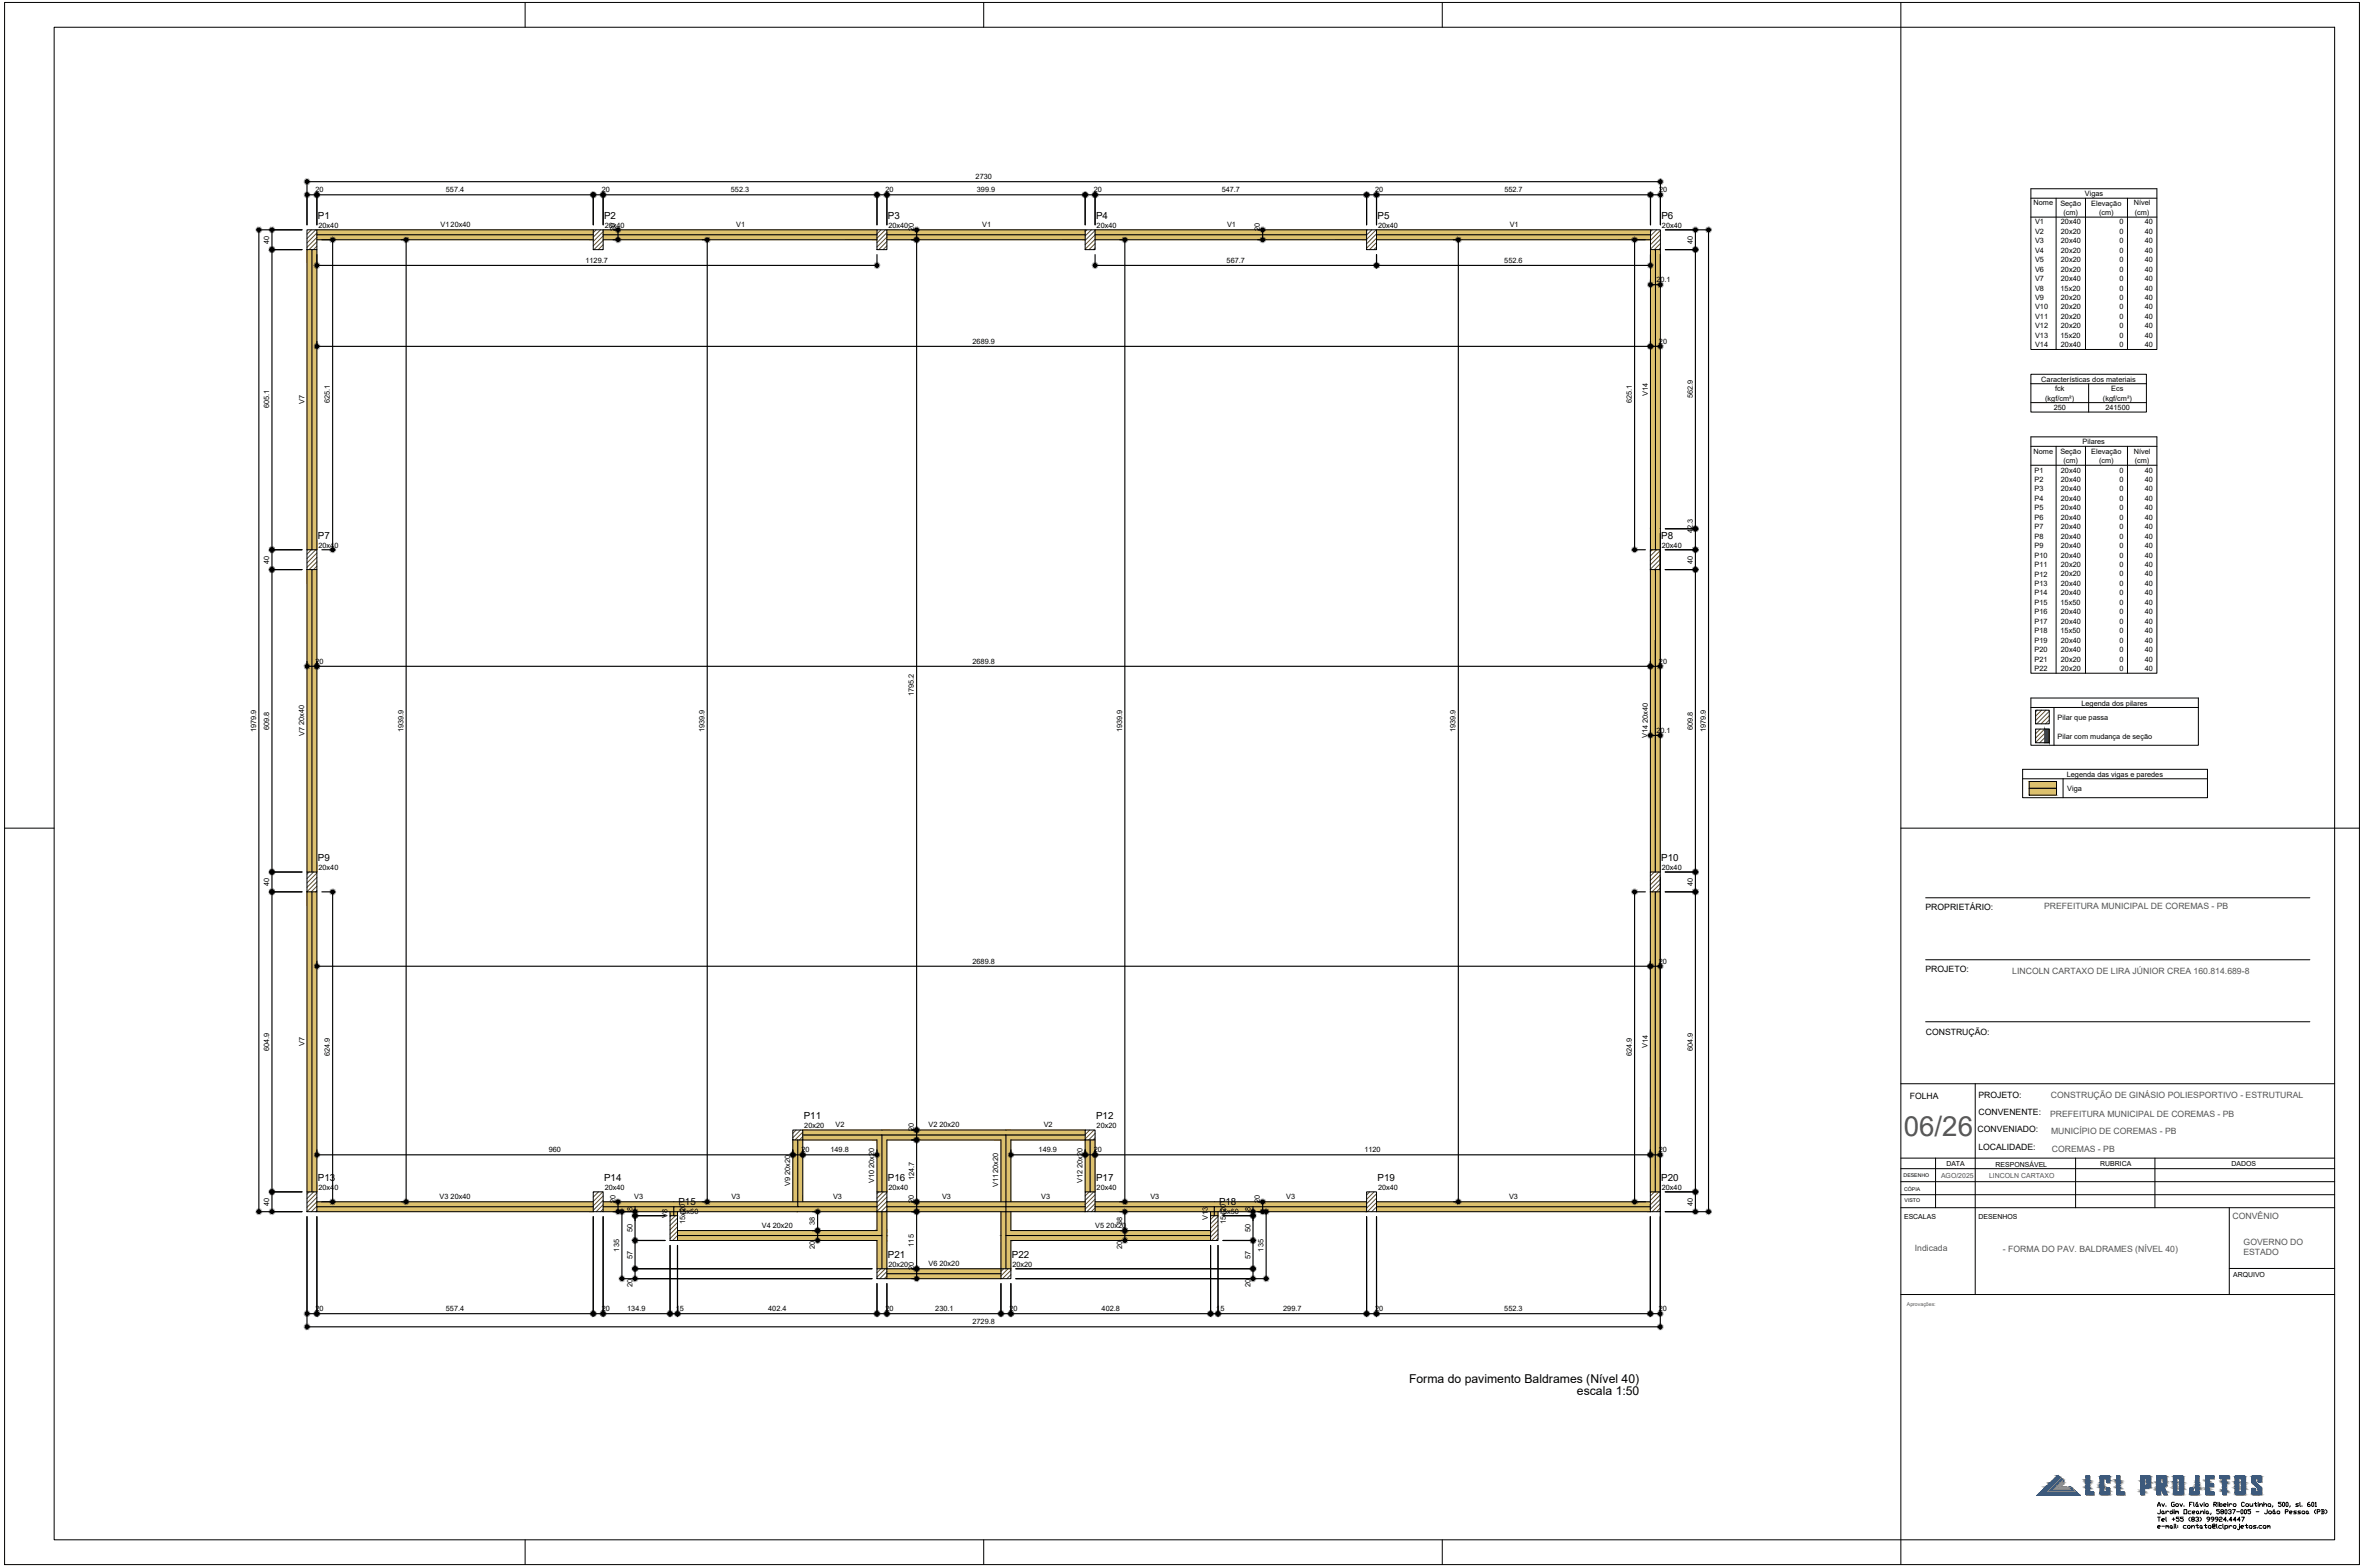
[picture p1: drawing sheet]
<svg xmlns="http://www.w3.org/2000/svg" width="950mm" height="630mm" viewBox="0 0 950 630" stroke-linecap="round" stroke-linejoin="round" font-family="sans-serif">
<defs><g id="words">
<text font-size="11.1" fill="#545454" x="765.7" y="456.9">06/26</text>
<g font-size="4.9">
<text x="566.7" y="555.9">Forma do pavimento Baldrames (Nível 40)</text>
<text x="634.3" y="561">escala 1:50</text>
</g>
<text font-size="4.4" x="866.4" y="612.8">Tel +55 (83) 99924.4447</text>
<g font-size="3.9">
<text x="127.9" y="88">P1</text>
<text x="243" y="88">P2</text>
<text x="357.1" y="88">P3</text>
<text x="440.9" y="88">P4</text>
<text x="554.1" y="88">P5</text>
<text x="668.2" y="88">P6</text>
<text x="127.9" y="216.6">P7</text>
<text x="668.2" y="216.6">P8</text>
<text x="127.9" y="346.2">P9</text>
<text x="668.2" y="346.2">P10</text>
<text x="323.3" y="450">P11</text>
<text x="440.9" y="450">P12</text>
<text x="127.9" y="474.8">P13</text>
<text x="243" y="474.8">P14</text>
<text x="357.1" y="474.8">P16</text>
<text x="440.9" y="474.8">P17</text>
<text x="554.1" y="474.8">P19</text>
<text x="668.2" y="474.8">P20</text>
<text x="272.9" y="484.4">P15</text>
<text x="490.3" y="484.4">P18</text>
<text x="357.1" y="505.7">P21</text>
<text x="407" y="505.7">P22</text>
</g>
<g font-size="3.5" fill="#545454">
<text x="822.2" y="365.6">PREFEITURA MUNICIPAL DE COREMAS - PB</text>
<text x="809.4" y="391.5">LINCOLN CARTAXO DE LIRA JÚNIOR CREA 160.814.689-8</text>
<text x="824.9" y="441.4">CONSTRUÇÃO DE GINÁSIO POLIESPORTIVO - ESTRUTURAL</text>
<text x="824.6" y="449.1">PREFEITURA MUNICIPAL DE COREMAS - PB</text>
<text x="825" y="455.9">MUNICÍPIO DE COREMAS - PB</text>
<text x="825.3" y="463.2">COREMAS - PB</text>
<text x="898" y="490.3">CONVÊNIO</text>
<text x="770.2" y="503">Indicada</text>
<text x="805.6" y="503.6">- FORMA DO PAV. BALDRAMES (NÍVEL 40)</text>
<text x="902.4" y="500.4">GOVERNO DO</text>
<text x="902.3" y="504.6">ESTADO</text>
</g>
<g font-size="3.5">
<text x="774.5" y="366">PROPRIETÁRIO:</text>
<text x="774.5" y="390.9">PROJETO:</text>
<text x="774.6" y="416.3">CONSTRUÇÃO:</text>
<text x="768.1" y="441.7">FOLHA</text>
<text x="795.7" y="441.3">PROJETO:</text>
<text x="795.8" y="448.3">CONVENENTE:</text>
<text x="795.4" y="455.3">CONVENIADO:</text>
<text x="795.7" y="462.4">LOCALIDADE:</text>
</g>
<g font-size="3">
<text x="392.4" y="72">2730</text>
<text x="126.9" y="77.3">20</text>
<text x="179.4" y="77.3">557.4</text>
<text x="242" y="77.3">20</text>
<text x="294" y="77.3">552.3</text>
<text x="356.2" y="77.3">20</text>
<text x="392.9" y="77.3">399.9</text>
<text x="439.9" y="77.3">20</text>
<text x="491.4" y="77.3">547.7</text>
<text x="553.1" y="77.3">20</text>
<text x="605.1" y="77.3">552.7</text>
<text x="667.3" y="77.3">20</text>
<text x="817.9" y="82.6">Nome</text>
<text x="828.7" y="82.8">Seção</text>
<text x="838.5" y="78.9">Vigas</text>
<text x="841.1" y="82.8">Elevação</text>
<text x="858.3" y="82.6">Nível</text>
<text x="829.9" y="86.5">(cm)</text>
<text x="844.3" y="86.5">(cm)</text>
<text x="858.6" y="86.5">(cm)</text>
<text x="128.1" y="91.7">20x40</text>
<text x="177.2" y="91.3">V120x40</text>
<text x="243.2" y="91.7">20x40</text>
<text x="247.5" y="93" transform="rotate(-90 247.5 93)">20</text>
<text x="296.1" y="91.3">V1</text>
<text x="357.3" y="91.7">20x40</text>
<text x="367.6" y="93" transform="rotate(-90 367.6 93)">20</text>
<text x="395.1" y="91.3">V1</text>
<text x="441.1" y="91.7">20x40</text>
<text x="493.5" y="91.3">V1</text>
<text x="506.8" y="93" transform="rotate(-90 506.8 93)">20</text>
<text x="554.3" y="91.7">20x40</text>
<text x="607.2" y="91.3">V1</text>
<text x="668.5" y="91.7">20x40</text>
<text x="818.5" y="90.3">V1</text>
<text x="818.5" y="94.1">V2</text>
<text x="828.9" y="90.2">20x40</text>
<text x="828.9" y="94">20x20</text>
<text x="852.5" y="90.2">0</text>
<text x="852.5" y="94">0</text>
<text x="862.7" y="90.2">40</text>
<text x="862.7" y="94">40</text>
<text x="108.3" y="98" transform="rotate(-90 108.3 98)">40</text>
<text x="680.8" y="98" transform="rotate(-90 680.8 98)">40</text>
<text x="818.5" y="97.8">V3</text>
<text x="818.5" y="101.7">V4</text>
<text x="828.9" y="97.8">20x40</text>
<text x="828.9" y="101.6">20x20</text>
<text x="852.5" y="97.8">0</text>
<text x="852.5" y="101.6">0</text>
<text x="862.7" y="97.8">40</text>
<text x="862.7" y="101.6">40</text>
<text x="235.5" y="105.6">1129.7</text>
<text x="493.4" y="105.6">567.7</text>
<text x="605.1" y="105.6">552.6</text>
<text x="818.5" y="105.4">V5</text>
<text x="828.9" y="105.4">20x20</text>
<text x="852.5" y="105.4">0</text>
<text x="862.7" y="105.4">40</text>
<text x="666.3" y="113.4">20.1</text>
<text x="818.5" y="109.2">V6</text>
<text x="818.5" y="113.1">V7</text>
<text x="828.9" y="109.2">20x20</text>
<text x="828.9" y="113">20x40</text>
<text x="852.5" y="109.2">0</text>
<text x="852.5" y="113">0</text>
<text x="862.7" y="109.2">40</text>
<text x="862.7" y="113">40</text>
<text x="818.5" y="116.8">V8</text>
<text x="828.8" y="116.8">15x20</text>
<text x="852.5" y="116.8">0</text>
<text x="862.7" y="116.8">40</text>
<text x="818.5" y="120.6">V9</text>
<text x="818.5" y="124.4">V10</text>
<text x="828.9" y="120.6">20x20</text>
<text x="828.9" y="124.4">20x20</text>
<text x="852.5" y="120.6">0</text>
<text x="852.5" y="124.4">0</text>
<text x="862.7" y="120.6">40</text>
<text x="862.7" y="124.4">40</text>
<text x="818.5" y="128.3">V11</text>
<text x="828.9" y="128.2">20x20</text>
<text x="852.5" y="128.2">0</text>
<text x="862.7" y="128.2">40</text>
<text x="818.5" y="132.1">V12</text>
<text x="818.5" y="135.8">V13</text>
<text x="828.8" y="135.8">15x20</text>
<text x="828.9" y="132">20x20</text>
<text x="852.5" y="132">0</text>
<text x="852.5" y="135.8">0</text>
<text x="862.7" y="132">40</text>
<text x="862.7" y="135.8">40</text>
<text x="391.2" y="138.2">2689.9</text>
<text x="667.3" y="138.2">20</text>
<text x="818.5" y="139.7">V14</text>
<text x="828.9" y="139.6">20x40</text>
<text x="852.5" y="139.6">0</text>
<text x="862.7" y="139.6">40</text>
<text x="821" y="153.4">Características dos materiais</text>
<text x="662.7" y="159.1" transform="rotate(-89 662.7 159.1)">V14</text>
<text x="680.8" y="160.2" transform="rotate(-90 680.8 160.2)">562.9</text>
<text x="822.6" y="161.1">(kgf/cm²)</text>
<text x="826.6" y="157.2">fck</text>
<text x="845.8" y="161.1">(kgf/cm²)</text>
<text x="849.2" y="157.2">Ecs</text>
<text x="108.3" y="164.2" transform="rotate(-90 108.3 164.2)">605.1</text>
<text x="122.4" y="162.5" transform="rotate(-90 122.4 162.5)">V7</text>
<text x="132.7" y="162.2" transform="rotate(-90 132.7 162.2)">625.1</text>
<text x="656.4" y="162.2" transform="rotate(-90 656.4 162.2)">625.1</text>
<text x="826" y="164.8">250</text>
<text x="846.8" y="164.8">241500</text>
<text x="837.6" y="178.6">Pilares</text>
<text x="817.9" y="182.4">Nome</text>
<text x="828.7" y="182.5">Seção</text>
<text x="841.1" y="182.5">Elevação</text>
<text x="858.3" y="182.4">Nível</text>
<text x="818.3" y="190">P1</text>
<text x="828.9" y="190">20x40</text>
<text x="829.9" y="186.3">(cm)</text>
<text x="844.3" y="186.3">(cm)</text>
<text x="852.5" y="190">0</text>
<text x="858.6" y="186.3">(cm)</text>
<text x="862.7" y="190">40</text>
<text x="818.3" y="193.8">P2</text>
<text x="818.3" y="197.6">P3</text>
<text x="828.9" y="193.8">20x40</text>
<text x="828.9" y="197.6">20x40</text>
<text x="852.5" y="193.8">0</text>
<text x="852.5" y="197.6">0</text>
<text x="862.7" y="193.8">40</text>
<text x="862.7" y="197.6">40</text>
<text x="818.3" y="201.4">P4</text>
<text x="828.9" y="201.4">20x40</text>
<text x="852.5" y="201.4">0</text>
<text x="862.7" y="201.4">40</text>
<text x="818.3" y="205.2">P5</text>
<text x="818.3" y="209">P6</text>
<text x="828.9" y="205.2">20x40</text>
<text x="828.9" y="209">20x40</text>
<text x="852.5" y="205.2">0</text>
<text x="852.5" y="209">0</text>
<text x="862.7" y="205.2">40</text>
<text x="862.7" y="209">40</text>
<text x="680.8" y="214.4" transform="rotate(-90 680.8 214.4)">42.3</text>
<text x="818.3" y="212.8">P7</text>
<text x="828.9" y="212.8">20x40</text>
<text x="852.5" y="212.8">0</text>
<text x="862.7" y="212.8">40</text>
<text x="128.1" y="220.3">20x40</text>
<text x="668.4" y="220.3">20x40</text>
<text x="818.3" y="216.6">P8</text>
<text x="818.3" y="220.4">P9</text>
<text x="828.9" y="216.6">20x40</text>
<text x="828.9" y="220.4">20x40</text>
<text x="852.5" y="216.6">0</text>
<text x="852.5" y="220.4">0</text>
<text x="862.7" y="216.6">40</text>
<text x="862.7" y="220.4">40</text>
<text x="108.3" y="226.6" transform="rotate(-90 108.3 226.6)">40</text>
<text x="680.8" y="226.6" transform="rotate(-90 680.8 226.6)">40</text>
<text x="818.3" y="224.2">P10</text>
<text x="828.9" y="224.2">20x40</text>
<text x="852.5" y="224.2">0</text>
<text x="862.7" y="224.2">40</text>
<text x="818.3" y="228">P11</text>
<text x="818.3" y="231.8">P12</text>
<text x="828.9" y="228">20x20</text>
<text x="828.9" y="231.8">20x20</text>
<text x="852.5" y="228">0</text>
<text x="852.5" y="231.8">0</text>
<text x="862.7" y="228">40</text>
<text x="862.7" y="231.8">40</text>
<text x="818.3" y="235.6">P13</text>
<text x="818.3" y="239.4">P14</text>
<text x="828.9" y="235.6">20x40</text>
<text x="828.9" y="239.4">20x40</text>
<text x="852.5" y="235.6">0</text>
<text x="852.5" y="239.4">0</text>
<text x="862.7" y="235.6">40</text>
<text x="862.7" y="239.4">40</text>
<text x="818.3" y="243.2">P15</text>
<text x="828.8" y="243.2">15x50</text>
<text x="852.5" y="243.2">0</text>
<text x="862.7" y="243.2">40</text>
<text x="818.3" y="247">P16</text>
<text x="818.3" y="250.8">P17</text>
<text x="828.9" y="247">20x40</text>
<text x="828.9" y="250.8">20x40</text>
<text x="852.5" y="247">0</text>
<text x="852.5" y="250.8">0</text>
<text x="862.7" y="247">40</text>
<text x="862.7" y="250.8">40</text>
<text x="818.3" y="254.6">P18</text>
<text x="828.8" y="254.6">15x50</text>
<text x="852.5" y="254.6">0</text>
<text x="862.7" y="254.6">40</text>
<text x="818.3" y="258.4">P19</text>
<text x="818.3" y="262.2">P20</text>
<text x="828.9" y="258.4">20x40</text>
<text x="828.9" y="262.2">20x40</text>
<text x="852.5" y="258.4">0</text>
<text x="852.5" y="262.2">0</text>
<text x="862.7" y="258.4">40</text>
<text x="862.7" y="262.2">40</text>
<text x="126.9" y="266.8">20</text>
<text x="391.1" y="266.8">2689.8</text>
<text x="667.3" y="266.8">20</text>
<text x="818.3" y="266">P21</text>
<text x="818.3" y="269.8">P22</text>
<text x="828.9" y="266">20x20</text>
<text x="828.9" y="269.8">20x20</text>
<text x="852.5" y="266">0</text>
<text x="852.5" y="269.8">0</text>
<text x="862.7" y="266">40</text>
<text x="862.7" y="269.8">40</text>
<text x="367.6" y="280" transform="rotate(-90 367.6 280)">1795.2</text>
<text x="837.2" y="283.7">Legenda dos pilares</text>
<text x="108.3" y="293.5" transform="rotate(-90 108.3 293.5)">609.8</text>
<text x="122.4" y="291.6" transform="rotate(-90 122.4 291.6)">20x40</text>
<text x="662.7" y="290.8" transform="rotate(-89 662.7 290.8)">20x40</text>
<text x="680.8" y="293.5" transform="rotate(-90 680.8 293.5)">609.8</text>
<text x="827.6" y="289.4">Pilar que passa</text>
<text x="103" y="294.4" transform="rotate(-90 103 294.4)">1979.9</text>
<text x="122.4" y="296.1" transform="rotate(-90 122.4 296.1)">V7</text>
<text x="162.3" y="294.4" transform="rotate(-90 162.3 294.4)">1939.9</text>
<text x="283.4" y="294.4" transform="rotate(-90 283.4 294.4)">1939.9</text>
<text x="451.3" y="294.4" transform="rotate(-90 451.3 294.4)">1939.9</text>
<text x="585.5" y="294.4" transform="rotate(-90 585.5 294.4)">1939.9</text>
<text x="662.7" y="296.9" transform="rotate(-89 662.7 296.9)">V14</text>
<text x="666.2" y="294.6">20.1</text>
<text x="686.1" y="294.4" transform="rotate(-90 686.1 294.4)">1979.9</text>
<text x="827.6" y="297">Pilar com mudança de seção</text>
<text x="831.3" y="312.4">Legenda das vigas e paredes</text>
<text x="831.5" y="318.1">Viga</text>
<text x="128.1" y="349.9">20x40</text>
<text x="668.4" y="349.9">20x40</text>
<text x="108.3" y="356.2" transform="rotate(-90 108.3 356.2)">40</text>
<text x="680.8" y="356.2" transform="rotate(-90 680.8 356.2)">40</text>
<text x="391.1" y="387.4">2689.8</text>
<text x="667.2" y="387.4">20</text>
<text x="108.3" y="422.6" transform="rotate(-90 108.3 422.6)">604.9</text>
<text x="122.4" y="420.7" transform="rotate(-90 122.4 420.7)">V7</text>
<text x="132.7" y="424.6" transform="rotate(-90 132.7 424.6)">624.9</text>
<text x="656.4" y="424.6" transform="rotate(-90 656.4 424.6)">624.9</text>
<text x="662.7" y="421.5" transform="rotate(-89 662.7 421.5)">V14</text>
<text x="680.8" y="422.6" transform="rotate(-90 680.8 422.6)">604.9</text>
<text x="323.5" y="453.6">20x20</text>
<text x="336.1" y="453.3">V2</text>
<text x="367.6" y="454.9" transform="rotate(-90 367.6 454.9)">20</text>
<text x="373.5" y="453.3">V2</text>
<text x="377.9" y="453.3">20x20</text>
<text x="419.8" y="453.3">V2</text>
<text x="441.1" y="453.6">20x20</text>
<text x="220.7" y="463.3">960</text>
<text x="322.3" y="463.3">20</text>
<text x="334" y="463.3">149.8</text>
<text x="417.7" y="463.3">149.9</text>
<text x="439.9" y="463.3">20</text>
<text x="548.8" y="463.3">1120</text>
<text x="667.2" y="463.3">20</text>
<text x="317.8" y="472.6" transform="rotate(-90 317.8 472.6)">20x20</text>
<text x="351.6" y="469.7" transform="rotate(-90 351.6 469.7)">20x20</text>
<text x="435.4" y="469.7" transform="rotate(-90 435.4 469.7)">20x20</text>
<text x="128.1" y="478.5">20x40</text>
<text x="243.2" y="478.5">20x40</text>
<text x="317.8" y="477" transform="rotate(-90 317.8 477)">V9</text>
<text x="351.6" y="475.8" transform="rotate(-90 351.6 475.8)">V10</text>
<text x="357.3" y="478.5">20x40</text>
<text x="367.6" y="474.6" transform="rotate(-90 367.6 474.6)">124.7</text>
<text x="401.5" y="477.4" transform="rotate(-90 401.5 477.4)">V1120x20</text>
<text x="435.4" y="475.8" transform="rotate(-90 435.4 475.8)">V12</text>
<text x="441.1" y="478.5">20x40</text>
<text x="554.3" y="478.5">20x40</text>
<text x="668.4" y="478.5">20x40</text>
<text x="108.3" y="484.8" transform="rotate(-90 108.3 484.8)">40</text>
<text x="176.8" y="482.1">V3</text>
<text x="181.3" y="482.1">20x40</text>
<text x="247.5" y="483.8" transform="rotate(-90 247.5 483.8)">20</text>
<text x="255.1" y="482.1">V3</text>
<text x="294.2" y="482.1">V3</text>
<text x="335.1" y="482.1">V3</text>
<text x="367.6" y="483.8" transform="rotate(-90 367.6 483.8)">20</text>
<text x="378.9" y="482.1">V3</text>
<text x="418.8" y="482.1">V3</text>
<text x="462.7" y="482.1">V3</text>
<text x="506.8" y="483.8" transform="rotate(-90 506.8 483.8)">20</text>
<text x="517.3" y="482.1">V3</text>
<text x="607" y="482.1">V3</text>
<text x="680.8" y="484.8" transform="rotate(-90 680.8 484.8)">40</text>
<text x="254.3" y="487" transform="rotate(-90 254.3 487)">8</text>
<text x="268.4" y="489.7" transform="rotate(-90 268.4 489.7)">V8</text>
<text x="272.9" y="488.1">15x50</text>
<text x="485.8" y="490.6" transform="rotate(-90 485.8 490.6)">V13</text>
<text x="490.3" y="488.1">15x50</text>
<text x="502.9" y="487" transform="rotate(-90 502.9 487)">8</text>
<text x="254.3" y="495.4" transform="rotate(-90 254.3 495.4)">50</text>
<text x="275.6" y="492.1" transform="rotate(-90 275.6 492.1)">15x20</text>
<text x="306.4" y="493.7">V4</text>
<text x="310.8" y="493.7">20x20</text>
<text x="327.8" y="492.6" transform="rotate(-90 327.8 492.6)">38</text>
<text x="440.5" y="493.7">V5</text>
<text x="445" y="493.7">20x20</text>
<text x="451.3" y="492.6" transform="rotate(-90 451.3 492.6)">38</text>
<text x="493" y="492.1" transform="rotate(-90 493 492.1)">15x20</text>
<text x="502.9" y="495.4" transform="rotate(-90 502.9 495.4)">50</text>
<text x="249.1" y="503.2" transform="rotate(-90 249.1 503.2)">135</text>
<text x="327.8" y="502" transform="rotate(-90 327.8 502)">20</text>
<text x="367.6" y="501.2" transform="rotate(-90 367.6 501.2)">115</text>
<text x="451.3" y="502" transform="rotate(-90 451.3 502)">20</text>
<text x="508.2" y="503.2" transform="rotate(-90 508.2 503.2)">135</text>
<text x="254.3" y="506.1" transform="rotate(-90 254.3 506.1)">57</text>
<text x="357.3" y="509.4">20x20</text>
<text x="373.4" y="509.1">V6</text>
<text x="377.9" y="509.1">20x20</text>
<text x="407.2" y="509.4">20x20</text>
<text x="502.9" y="506.1" transform="rotate(-90 502.9 506.1)">57</text>
<text x="367.6" y="510.7" transform="rotate(-90 367.6 510.7)">20</text>
<text x="254.3" y="517.4" transform="rotate(-90 254.3 517.4)">20</text>
<text x="502.9" y="517.4" transform="rotate(-90 502.9 517.4)">20</text>
<text x="126.9" y="527.1">20</text>
<text x="179.4" y="527.1">557.4</text>
<text x="242" y="527.1">20</text>
<text x="252.3" y="527.1">134.9</text>
<text x="271.8" y="527.1">15</text>
<text x="309" y="527.1">402.4</text>
<text x="356.2" y="527.1">20</text>
<text x="376.2" y="527.1">230.1</text>
<text x="406" y="527.1">20</text>
<text x="443.1" y="527.1">402.8</text>
<text x="489.2" y="527.1">15</text>
<text x="516.1" y="527.1">299.7</text>
<text x="553.1" y="527.1">20</text>
<text x="605" y="527.1">552.3</text>
<text x="667.2" y="527.1">20</text>
<text x="391.1" y="532.4">2729.8</text>
</g>
<g font-size="2.8" fill="#545454">
<text x="780.7" y="473.6">AGO/2025</text>
<text x="800.1" y="473.7">LINCOLN CARTAXO</text>
</g>
<g font-size="2.8">
<text x="782.9" y="468.8">DATA</text>
<text x="802.7" y="469.3">RESPONSÁVEL</text>
<text x="844.8" y="468.8">RUBRICA</text>
<text x="897.6" y="468.8">DADOS</text>
<text x="765.9" y="490.1">ESCALAS</text>
<text x="795.8" y="490.1">DESENHOS</text>
<text x="898.2" y="513.6">ARQUIVO</text>
</g>
<g font-size="2.1">
<text x="765.7" y="473.1">DESENHO</text>
<text x="765.9" y="478.7">CÓPIA</text>
<text x="766.1" y="483.5">VISTO</text>
</g>
<text font-size="2.1" fill="#545454" x="767" y="525.1">Aprovações:</text>
</g></defs>
<!-- layer: FO-Hachura viga -->
<g fill="#ddc16e" stroke="#ddc16e" stroke-width=".4">
<path d="M663.8 100.4h4v120.6z"/>
<path d="M663.8 358.6h4v120.6z"/>
<path d="M318.9 458.4h4v24.8z"/>
<path d="M354.7 456.4l2 2h-4z"/>
<path d="M404.6 456.4l2 2h-4z"/>
<path d="M402.6 458.4h4v24.8z"/>
<path d="M271 485.2l1.5 2h-3z"/>
<path d="M404.6 485.2l2 2h-4z"/>
<path d="M488.4 485.2l1.5 2h-3z"/>
<path d="M127.5 92.4l111.1 4v-4zM127.5 92.4l111.1 4h-111.1z"/>
<path d="M242.6 92.4l110.1 4v-4zM242.6 92.4l110.1 4h-110.1z"/>
<path d="M356.7 92.4l79.8 4v-4zM356.7 92.4l79.8 4h-79.8z"/>
<path d="M440.5 92.4l109.2 4v-4zM440.5 92.4l109.2 4h-109.2z"/>
<path d="M553.7 92.4l110.2 4v-4zM553.7 92.4l110.2 4h-110.2z"/>
<path d="M663.8 221h4zM663.8 100.4l4 120.6h-4z"/>
<path d="M663.8 212.6l4 8.4v-8.4zM663.8 212.6l4 8.4h-4z"/>
<path d="M667.8 221v8zM667.8 221v8z"/>
<path d="M663.8 229l4 121.6v-121.6zM663.8 229l4 121.6h-4z"/>
<path d="M663.8 479.2h4zM663.8 358.6l4 120.6h-4z"/>
<path d="M127.5 483.2l111.1 4v-4zM127.5 483.2l111.1 4h-111.1z"/>
<path d="M242.6 483.2l28.4 4v-4zM242.6 483.2l28.4 4h-28.4z"/>
<path d="M356.7 483.2l47.9 4v-4zM356.7 483.2l47.9 4h-47.9z"/>
<path d="M440.5 483.2l47.9 4v-4zM440.5 483.2l47.9 4h-47.9z"/>
<path d="M553.7 483.2l110.1 4v-4zM553.7 483.2l110.1 4h-110.1z"/>
<path d="M123.5 100.4l4 120.6v-120.6zM123.5 100.4l4 120.6h-4z"/>
<path d="M123.5 229l4 121.6v-121.6zM123.5 229l4 121.6h-4z"/>
<path d="M123.5 358.6l4 120.6v-120.6zM123.5 358.6l4 120.6h-4z"/>
<path d="M322.9 454.4l31.8 2v-2zM322.9 454.4l31.8 2h-31.8z"/>
<path d="M322.9 456.4l29.8 2 2-2zM322.9 456.4l29.8 2h-29.8z"/>
<path d="M436.5 458.4l4 20.8v-20.8zM436.5 458.4l4 20.8h-4z"/>
<path d="M320.9 483.2l31.8 4v-4zM320.9 483.2l31.8 4h-31.8z"/>
<path d="M318.9 458.4v24.8h4zM318.9 483.2h4l-2 2z"/>
<path d="M354.7 454.4l49.9 2v-2zM354.7 454.4l49.9 2h-49.9z"/>
<path d="M354.7 456.4l47.9 2 2-2zM354.7 456.4l47.9 2h-45.9z"/>
<path d="M354.7 496.8l2 2v-2zM354.7 496.8l2 2h-4z"/>
<path d="M352.7 498.8l4 11.3v-11.3zM352.7 498.8l4 11.3h-4z"/>
<path d="M352.7 458.4l4 20.8v-20.8zM352.7 458.4l4 20.8h-4z"/>
<path d="M404.6 454.4l31.9 2v-2zM404.6 454.4l31.9 2h-31.9z"/>
<path d="M404.6 456.4l31.9 2v-2zM404.6 456.4l31.9 2h-29.9z"/>
<path d="M404.6 483.2l31.9 4v-4zM404.6 483.2l31.9 4h-31.9z"/>
<path d="M402.6 496.8l4 2-2-2zM402.6 496.8l4 2h-4z"/>
<path d="M402.6 498.8l4 11.3v-11.3zM402.6 498.8l4 11.3h-4z"/>
<path d="M402.6 458.4v24.8h4zM402.6 483.2h4l-2 2z"/>
<path d="M356.7 510.1l45.9 4v-4zM356.7 510.1l45.9 4h-45.9z"/>
<path d="M352.7 487.2l4 7.6v-7.6zM352.7 487.2l4 7.6h-4z"/>
<path d="M352.7 494.8l4 2v-2zM352.7 494.8l4 2h-2z"/>
<path d="M272.5 494.8l82.2 2-2-2zM272.5 494.8l82.2 2h-82.2z"/>
<path d="M272.5 496.8l80.2 2 2-2zM272.5 496.8l80.2 2h-80.2z"/>
<path d="M271 483.2l49.9 4v-4zM271 483.2l49.9 4h-49.9z"/>
<path d="M269.5 487.2l3 1.6v-1.6zM269.5 487.2l3 1.6h-3z"/>
<path d="M402.6 487.2l4 7.6v-7.6zM402.6 487.2l4 7.6h-4z"/>
<path d="M402.6 494.8l2 2 2-2zM402.6 494.8l2 2h-2z"/>
<path d="M406.6 494.8l80.3 2v-2zM406.6 494.8l80.3 2h-82.3z"/>
<path d="M404.6 496.8l82.3 2v-2zM404.6 496.8l82.3 2h-80.3z"/>
<path d="M488.4 483.2l61.3 4v-4zM488.4 483.2l61.3 4h-61.3z"/>
<path d="M486.9 487.2l3 1.6v-1.6zM486.9 487.2l3 1.6h-3z"/>
<path d="M816.2 314.2l11 5.5v-5.5zM816.2 314.2l11 5.5h-11z"/>
</g>
<!-- layer: FO-Hachura pilar que passa -->
<g fill="none" stroke="#723939" stroke-width=".4">
<path d="M125.2 92.4l-1.7 1.8M127 92.4l-3.5 3.5M127.5 93.7l-4 4M127.5 95.5l-4 3.9M127.5 97.2l-3.2 3.2M127.5 99l-1.4 1.4M239.8 92.4l-1.2 1.2M241.6 92.4l-3 2.9M242.6 93.1l-4 4M242.6 94.9l-4 4M242.6 96.7l-3.7 3.7M242.6 98.4l-2 2"/>
<path d="M354.4 92.4l-1.7 1.6M356.1 92.4l-3.4 3.4M356.7 93.6l-4 4M356.7 95.3l-4 4M356.7 97.1l-3.3 3.3M356.7 98.9l-1.5 1.5M437.2 92.4l-.7 .7M439 92.4l-2.5 2.5M440.5 92.7l-4 4M440.5 94.4l-4 4M440.5 96.2l-4 4M440.5 98l-2.5 2.4"/>
<path d="M440.5 99.7l-.7 .7M550 92.4l-.3 .3M551.8 92.4l-2.1 2.1M553.5 92.4l-3.8 3.8M553.7 94l-4 4M553.7 95.8l-4 4M553.7 97.6l-2.9 2.8M553.7 99.3l-1.1 1.1M664.5 92.4l-.6 .7M666.3 92.4l-2.4 2.5M667.8 92.6l-3.9 4M667.8 94.4l-3.9 4"/>
<path d="M667.8 96.2l-3.9 4M667.8 97.9l-2.4 2.5M667.8 99.7l-.6 .7M242.6 100.2l-.2 .2M123.5 221v.1M125.2 221l-1.7 1.8M127 221l-3.5 3.6M127.5 222.4l-4 3.9M127.5 224.1l-4 4M127.5 225.9l-3.2 3.1M127.5 227.7l-1.4 1.3M664.6 221l-.8 .8"/>
<path d="M666.3 221l-2.5 2.6M667.8 221.4l-4 4M667.8 223.1l-4 4M667.8 224.9l-4 4M667.8 226.7l-2.4 2.3M667.8 228.4l-.6 .6M818.8 293.2h-.1M819.4 285.6l-.7 .6M820.6 293.2l-1.9 1.8M821.2 285.6l-2.5 2.4M822.4 293.2l-3.7 3.6M822.4 294.9l-3.7 3.6"/>
<path d="M822.4 296.6l-2 2M822.4 298.4l-.2 .2M822.9 285.6l-4.2 4.1M824.2 286l-5 5M824.2 287.8l-3.2 3.2M824.2 289.5l-1.5 1.5M124.3 350.6l-.8 .9M126.1 350.6l-2.6 2.7M127.5 351l-4 4M127.5 352.8l-4 4M127.5 354.5l-4 4M127.5 356.3l-2.3 2.3"/>
<path d="M127.5 358.1l-.6 .5M665.4 350.6l-1.6 1.6M667.2 350.6l-3.4 3.4M667.8 351.8l-4 4M667.8 353.6l-4 3.9M667.8 355.3l-3.3 3.3M667.8 357.1l-1.5 1.5M320.2 454.4l-1.3 1.3M322 454.4l-3.1 3.1M322.9 455.2l-3.1 3.2M322.9 457l-1.4 1.4M436.5 454.4h.1"/>
<path d="M438.3 454.4l-1.8 1.8M440.1 454.4l-3.6 3.6M440.5 455.7l-2.7 2.7M440.5 457.5l-.9 .9M124.4 479.2l-.9 .9M126.2 479.2l-2.7 2.7M127.5 479.7l-4 4M239 479.2l-.4 .4M240.7 479.2l-2.1 2.1M242.5 479.2l-3.9 3.9M353.5 479.2l-.8 .8M355.3 479.2l-2.6 2.6"/>
<path d="M356.7 479.5l-4 4M438.1 479.2l-1.6 1.7M439.9 479.2l-3.4 3.4M550.9 479.2l-1.2 1.3M552.7 479.2l-3 3M665.5 479.2l-1.7 1.7M667.2 479.2l-3.4 3.5M127.5 481.4l-4 4M127.5 483.2l-4 4M127.5 485l-2.3 2.2M127.5 486.7l-.5 .5M242.6 480.9l-4 4"/>
<path d="M242.6 482.6l-4 4M242.6 484.4l-2.8 2.8M242.6 486.2l-1 1M269.9 488.8l-.4 .4M271.7 488.8l-2.2 2.2M272.5 489.7l-3 3M272.5 491.5l-3 3M272.5 493.3l-3 3M272.5 495l-3 3M272.5 496.8l-2 2M272.5 498.6l-.2 .2M356.7 481.3l-4 4"/>
<path d="M356.7 483.1l-4 4M356.7 484.8l-2.3 2.4M356.7 486.6l-.6 .6M440.5 480.4l-4 4M440.5 482.2l-4 4M440.5 483.9l-3.3 3.3M440.5 485.7l-1.5 1.5M488.5 488.8l-1.6 1.6M489.9 489.1l-3 3M489.9 490.9l-3 3M489.9 492.7l-3 2.9M489.9 494.4l-3 3"/>
<path d="M489.9 496.2l-2.6 2.6M489.9 497.9l-.8 .9M553.7 480l-4 4M553.7 481.8l-4 4M553.7 483.5l-3.7 3.7M553.7 485.3l-1.9 1.9M553.7 487.1l-.2 .1M667.8 480.5l-4 3.9M667.8 482.2l-4 4M667.8 484l-3.2 3.2M667.8 485.7l-1.5 1.5M354.3 510.1l-1.6 1.6"/>
<path d="M356.1 510.1l-3.4 3.4M356.7 511.3l-2.8 2.8M356.7 513l-1.1 1.1M403.7 510.1l-1.1 1.1M405.4 510.1l-2.8 2.9M406.6 510.8l-3.4 3.3M406.6 512.5l-1.6 1.6"/>
</g>
<!-- layer: FO-Eixos -->
<g fill="none" stroke="#000" stroke-width=".46">
<path d="M127.5 94.4h111.1M242.6 94.4h110.1M356.7 94.4h79.8M440.5 94.4h109.2M553.7 94.4h110.2M125.5 100.4v120.6M665.9 100.4l-.1 120.6M125.5 229v121.6M665.8 229v121.6M816.2 317h11M125.5 358.6v120.6M665.8 358.6v120.6"/>
<path d="M320.9 458.4v26.8h31.8M322.9 456.4h113.6M354.7 456.4v22.8M404.6 456.4v40.4h82.3M438.5 458.4v20.8M127.5 485.2h111.1M242.6 485.2h28.4M320.9 485.2h-49.9v3.6M354.7 487.2v9.6h-82.2M354.7 496.8v13.3M356.7 485.2h79.8M404.6 496.8v13.3"/>
<path d="M440.5 485.2h47.9M549.7 485.2h-61.3v3.6M553.7 485.2h110.1M356.7 512.1h45.9"/>
</g>
<!-- layer: FO-Vigas -->
<g fill="none" stroke="#000" stroke-width=".4">
<path d="M127.5 96.4h111.1M127.5 92.4h111.1M242.6 96.4h110.1M242.6 92.4h110.1M356.7 96.4h79.8M356.7 92.4h79.8M440.5 96.4h109.2M440.5 92.4h109.2M553.7 96.4h110.2M553.7 92.4h110.2M123.5 100.4v120.6M127.5 100.4v120.6"/>
<path d="M663.8 100.4v120.6M667.8 100.4v250.2M123.5 229v121.6M127.5 229v121.6M663.8 229v121.6M816.2 314.2h11v5.5h-11zM123.5 358.6v120.6M127.5 358.6v120.6M663.8 358.6v120.6M667.8 358.6v120.6M318.9 458.4v24.8M322.9 454.4h113.6"/>
<path d="M440.5 458.4v20.8M352.7 479.2v-20.8h-29.8v24.8M356.7 479.2v-20.8h45.9v24.8M436.5 479.2v-20.8h-29.9v24.8M127.5 487.2h111.1M127.5 483.2h111.1M242.6 487.2h110.1v7.6h-80.2M242.6 483.2h110.1M269.5 487.2v1.6M272.5 498.8h80.2v11.3M272.5 487.2v1.6M356.7 483.2h79.8"/>
<path d="M402.6 487.2v22.9h-45.9v-22.9h79.8M406.6 487.2v7.6h80.3M440.5 487.2h109.2M440.5 483.2h109.2M486.9 498.8h-80.3v11.3M486.9 487.2v1.6M489.9 487.2v1.6M553.7 487.2h110.1M553.7 483.2h110.1M356.7 514.1h45.9"/>
</g>
<!-- layer: FO-Pilares -->
<g fill="none" stroke="#000" stroke-width=".4">
<path d="M123.5 92.4h4v8h-4zM238.6 92.4h4v8h-4zM352.7 92.4h4v8h-4zM436.5 92.4h4v8h-4zM549.7 92.4h4v8h-4zM663.9 92.4h3.9v8h-3.9zM123.5 221h4v8h-4zM663.8 221h4v8h-4zM818.7 285.6h5.5v5.4h-5.5zM818.7 293.2h5.5v5.4h-5.5zM123.5 350.6h4v8h-4zM663.8 350.6h4v8h-4z"/>
<path d="M318.9 454.4h4v4h-4zM436.5 454.4h4v4h-4zM123.5 479.2h4v8h-4zM238.6 479.2h4v8h-4zM352.7 479.2h4v8h-4zM436.5 479.2h4v8h-4zM549.7 479.2h4v8h-4zM663.8 479.2h4v8h-4zM269.5 488.8h3v10h-3zM486.9 488.8h3v10h-3zM352.7 510.1h4v4h-4zM402.6 510.1h4v4h-4z"/>
</g>
<!-- layer: FO-Cotas -->
<g fill="none" stroke="#000" stroke-width=".46">
<path d="M123.5 72.1v18.3M124.5 78.3h2M124.5 73h542.3M127.5 77.3v13.1M128.5 78.3h109.1M238.6 77.3v13.1M239.6 78.3h2M242.6 77.3v13.1M243.6 78.3h108.1M352.7 77.3v13.1M353.7 78.3h2M356.7 77.3v13.1"/>
<path d="M357.7 78.3h77.8M436.5 77.3v13.1M437.5 78.3h2M440.5 77.3v13.1M441.5 78.3h107.2M549.7 77.3v13.1M550.7 78.3h2M553.7 77.3v13.1M554.7 78.3h108.2M663.9 77.3v13.1M664.9 78.3h1.9M667.8 72.1v18.3"/>
<path d="M103.1 92.4h18.4M104.1 93.4v392.8M109.4 93.4v6M129.5 96.4h5.3M133.8 97.4v122.7M161.4 96.4h1M163.4 97.4v384.8M246.6 92.4h1M246.6 96.4h1M248.6 93.4v2M282.5 96.4h1M284.5 97.4v384.8"/>
<path d="M366.7 92.4h1M366.7 96.4h1M368.7 93.4v2M368.7 97.4v356M450.4 96.4h1M452.4 97.4v384.8M505.9 92.4h.9M505.9 96.4h.9M507.9 93.4v2M584.6 96.4h1M586.6 97.4v384.8M656.5 96.4h5.3"/>
<path d="M657.5 97.4v122.7M669.8 92.4h18.4M681.9 93.4v6M687.2 93.4v392.8M108.4 100.4h13.1M109.4 101.4v118.7M127.5 102.4v5.3M128.5 106.7h223.2M352.7 102.4v5.3M440.5 102.4v5.3M441.5 106.7h111.2M553.7 102.4v5.3"/>
<path d="M554.7 106.7h108.1M663.8 102.4v5.3M663.8 112.5v1M664.8 114.5h2M667.8 102.4v13.1M669.8 100.4h13.1M681.9 101.4v110.2M127.5 137.3v1M128.5 139.3h534.3M663.8 137.3v1M664.8 139.3h2M667.8 137.3v1"/>
<path d="M667.8 214.6v82.1M669.8 212.6h13.1M681.9 213.6v6.5M108.4 229h13.1M108.4 221h13.1M109.4 222v6M109.4 230v119.6M129.5 221h5.3M656.5 221h5.3M669.8 229h13.1M669.8 221h13.1M681.9 222v6"/>
<path d="M681.9 230v119.6M123.5 265.9v1M124.5 267.9h2M127.5 265.9v1M128.5 267.9h534.3M663.8 265.9v1M664.8 267.9h2M663.8 293.7v1M664.8 295.7h2M108.4 358.6h13.1M108.4 350.6h13.1M109.4 351.6v6"/>
<path d="M109.4 359.6v118.6M129.5 358.6h5.3M133.8 359.6v122.6M656.5 358.6h5.3M657.5 359.6v122.6M667.8 352.6v181.9M669.8 358.6h13.1M669.8 350.6h13.1M681.9 351.6v6M681.9 359.6v118.6M127.5 386.5v1M128.5 388.5h534.3"/>
<path d="M663.8 386.5v1M664.8 388.5h2M366.7 458.4h1M366.7 454.4h1M368.7 455.4v2M368.7 459.4v22.8M108.4 479.2h13.1M127.5 462.3v1M128.5 464.3h189.4M318.9 462.3v1M319.9 464.3h2M322.9 462.3v1"/>
<path d="M323.9 464.3h27.8M352.7 462.3v1M406.6 462.3v1M407.6 464.3h27.9M436.5 462.3v1M437.5 464.3h2M440.5 462.3v1M441.5 464.3h221.3M663.8 462.3v1M664.8 464.3h2M669.8 479.2h13.1M103.1 487.2h18.4"/>
<path d="M109.4 480.2v6M123.5 489.2v45.3M127.5 489.2v40M129.5 483.2h5.3M161.4 483.2h1M238.6 489.2v40M242.6 489.2v40M246.6 487.2h1M246.6 483.2h1M248.6 484.2v2M249.2 487.2h5.2M250.1 488.2v24.9"/>
<path d="M254.4 498.8h13.1M254.4 488.8h13.1M255.4 485.2v1M255.4 489.8v8M255.4 499.8v9.3M282.5 483.2h1M326.9 498.8h1M326.9 487.2h1M326.9 494.8h1M328.9 488.2v5.6M328.9 495.8v2M366.7 487.2h1"/>
<path d="M366.7 483.2h1M368.7 484.2v2M368.7 488.2v20.9M450.4 498.8h1M450.4 487.2h1M450.4 483.2h1M450.4 494.8h1M452.4 488.2v5.6M452.4 495.8v2M491.9 498.8h13.1M491.9 488.8h13.1M502 487.2h1"/>
<path d="M504 485.2v1M504 489.8v8M504 499.8v9.3M505.9 487.2h4.4M505.9 483.2h.9M507.9 484.2v2M509.3 488.2v24.9M549.7 489.2v40M553.7 489.2v40M584.6 483.2h1M656.5 483.2h5.3M663.8 489.2v40"/>
<path d="M669.8 487.2h18.4M681.9 480.2v6M249.2 514.1h101.5M254.4 510.1h96.3M255.4 511.1v2M269.5 500.8v28.4M272.5 500.8v28.4M352.7 516.1v13.1M356.7 516.1v13.1M366.7 514.1h1M366.7 510.1h1M368.7 511.1v2"/>
<path d="M402.6 516.1v13.1M406.6 516.1v13.1M408.6 514.1h101.7M408.6 510.1h96.4M486.9 500.8v28.4M489.9 500.8v28.4M504 511.1v2M124.5 528.2h2M124.5 533.5h542.3M128.5 528.2h109.1M239.6 528.2h2M243.6 528.2h24.9"/>
<path d="M270.5 528.2h1M273.5 528.2h78.2M353.7 528.2h2M357.7 528.2h43.9M403.6 528.2h2M407.6 528.2h78.3M487.9 528.2h1M490.9 528.2h57.8M550.7 528.2h2M554.7 528.2h108.1M664.8 528.2h2"/>
</g>
<!-- layer: 0 -->
<g fill="#000" stroke="#000" stroke-width=".4">
<path d="M123 78.3h.5zM123 78.5l.5-.2zM123 78.6l.5-.3z"/>
<path d="M123 73h.5zM123 73.2l.5-.2zM123 73.3l.5-.3z"/>
<path d="M123.1 78.7l.4-.4zM123.5 78.3l-.2 .5zM123.5 78.3v.5z"/>
<path d="M123.1 78l.4 .3zM123 78.1l.5 .2zM123 78.2l.5 .1z"/>
<path d="M123.1 73.4l.4-.4zM123.5 73l-.3 .5zM123.5 73v.5z"/>
<path d="M123.1 72.7l.4 .3zM123 72.8l.5 .2zM123 72.9l.5 .1z"/>
<path d="M123.5 78.3v.5zM123.5 78.3l.1 .5zM123.5 78.3l.3 .4z"/>
<path d="M123.3 77.8l.2 .5zM123.2 77.9l.3 .4zM123.1 78l.4 .3z"/>
<path d="M123.5 73v.5zM123.5 73l.2 .5zM123.5 73l.2 .5z"/>
<path d="M123.3 72.6l.2 .4zM123.2 72.6l.3 .4zM123.1 72.7l.4 .3z"/>
<path d="M123.5 78.3l.3 .4zM123.5 78.3l.5 .2zM123.5 78.3h.5z"/>
<path d="M123.7 77.9l-.2 .4zM123.6 77.8l-.1 .5zM123.5 77.8v.5z"/>
<path d="M123.5 73l.3 .4zM123.5 73l.5 .2zM123.5 73h.5z"/>
<path d="M123.7 72.6l-.2 .4zM123.6 72.6l-.1 .4zM123.5 72.6v.4z"/>
<path d="M123.5 78.3h.5zM123.5 78.3l.5-.1zM123.8 78l-.3 .3z"/>
<path d="M123.5 73h.5zM123.5 73l.4-.2zM123.8 72.7l-.3 .3z"/>
<path d="M127 78.3h.5zM127 78.5l.5-.2zM127 78.6l.5-.3z"/>
<path d="M127 78.3h.5zM127 78.5l.5-.2zM127 78.6l.5-.3z"/>
<path d="M127.1 78l.4 .3zM127 78.1l.5 .2zM127 78.2l.5 .1z"/>
<path d="M127.1 78.7l.4-.4zM127.5 78.3l-.2 .5zM127.5 78.3v.5z"/>
<path d="M127.1 78.7l.4-.4zM127.5 78.3l-.2 .5zM127.5 78.3v.5z"/>
<path d="M127.1 78l.4 .3zM127 78.1l.5 .2zM127 78.2l.5 .1z"/>
<path d="M127.3 77.8l.2 .5zM127.2 77.9l.3 .4zM127.1 78l.4 .3z"/>
<path d="M127.5 78.3v.5zM127.5 78.3l.1 .5zM127.5 78.3l.3 .4z"/>
<path d="M127.5 78.3v.5zM127.5 78.3l.1 .5zM127.5 78.3l.3 .4z"/>
<path d="M127.3 77.8l.2 .5zM127.2 77.9l.3 .4zM127.1 78l.4 .3z"/>
<path d="M127.7 77.9l-.2 .4zM127.6 77.8l-.1 .5zM127.5 77.8v.5z"/>
<path d="M127.5 78.3l.3 .4zM127.5 78.3l.4 .2zM127.5 78.3l.4 .2z"/>
<path d="M127.5 78.3l.3 .4zM127.5 78.3l.4 .2zM127.5 78.3l.4 .2z"/>
<path d="M127.7 77.9l-.2 .4zM127.6 77.8l-.1 .5zM127.5 77.8v.5z"/>
<path d="M127.5 78.3l.4-.1zM127.5 78.3l.4-.1zM127.5 78.3l.3-.3z"/>
<path d="M127.5 78.3l.4-.1zM127.5 78.3l.4-.1zM127.5 78.3l.3-.3z"/>
<path d="M238.1 78.3h.5zM238.1 78.5l.5-.2zM238.2 78.6l.4-.3z"/>
<path d="M238.1 78.3h.5zM238.1 78.5l.5-.2zM238.2 78.6l.4-.3z"/>
<path d="M238.3 78l.3 .3zM238.2 78.1l.4 .2zM238.1 78.2l.5 .1z"/>
<path d="M238.3 78.7l.3-.4zM238.6 78.3l-.1 .5zM238.6 78.3v.5z"/>
<path d="M238.3 78.7l.3-.4zM238.6 78.3l-.1 .5zM238.6 78.3v.5z"/>
<path d="M238.3 78l.3 .3zM238.2 78.1l.4 .2zM238.1 78.2l.5 .1z"/>
<path d="M238.5 77.8l.1 .5zM238.4 77.9l.2 .4zM238.3 78l.3 .3z"/>
<path d="M238.6 78.3v.5zM238.6 78.3l.1 .5zM238.6 78.3l.4 .4z"/>
<path d="M238.6 78.3v.5zM238.6 78.3l.1 .5zM238.6 78.3l.4 .4z"/>
<path d="M238.5 77.8l.1 .5zM238.4 77.9l.2 .4zM238.3 78l.3 .3z"/>
<path d="M238.9 77.9l-.3 .4zM238.7 77.8l-.1 .5zM238.6 77.8v.5z"/>
<path d="M238.6 78.3l.4 .4zM238.6 78.3l.5 .2zM238.6 78.3h.5z"/>
<path d="M238.6 78.3l.4 .4zM238.6 78.3l.5 .2zM238.6 78.3h.5z"/>
<path d="M238.9 77.9l-.3 .4zM238.7 77.8l-.1 .5zM238.6 77.8v.5z"/>
<path d="M238.6 78.3h.5zM238.6 78.3l.5-.1zM239 78l-.4 .3z"/>
<path d="M238.6 78.3h.5zM238.6 78.3l.5-.1zM239 78l-.4 .3z"/>
<path d="M242.1 78.3h.5zM242.1 78.5l.5-.2zM242.2 78.6l.4-.3z"/>
<path d="M242.1 78.3h.5zM242.1 78.5l.5-.2zM242.2 78.6l.4-.3z"/>
<path d="M242.2 78l.4 .3zM242.2 78.1l.4 .2zM242.1 78.2l.5 .1z"/>
<path d="M242.6 78.3l-.4 .4zM242.6 78.3l-.1 .5zM242.6 78.3v.5z"/>
<path d="M242.6 78.3l-.4 .4zM242.6 78.3l-.1 .5zM242.6 78.3v.5z"/>
<path d="M242.2 78l.4 .3zM242.2 78.1l.4 .2zM242.1 78.2l.5 .1z"/>
<path d="M242.5 77.8l.1 .5zM242.3 77.9l.3 .4zM242.2 78l.4 .3z"/>
<path d="M242.6 78.3v.5zM242.6 78.3l.1 .5zM242.6 78.3l.4 .4z"/>
<path d="M242.6 78.3v.5zM242.6 78.3l.1 .5zM242.6 78.3l.4 .4z"/>
<path d="M242.5 77.8l.1 .5zM242.3 77.9l.3 .4zM242.2 78l.4 .3z"/>
<path d="M242.8 77.9l-.2 .4zM242.7 77.8l-.1 .5zM242.6 77.8v.5z"/>
<path d="M242.6 78.3l.4 .4zM242.6 78.3l.5 .2zM242.6 78.3h.5z"/>
<path d="M242.6 78.3l.4 .4zM242.6 78.3l.5 .2zM242.6 78.3h.5z"/>
<path d="M242.8 77.9l-.2 .4zM242.7 77.8l-.1 .5zM242.6 77.8v.5z"/>
<path d="M242.6 78.3h.5zM242.6 78.3l.5-.1zM242.6 78.3l.4-.3z"/>
<path d="M242.6 78.3h.5zM242.6 78.3l.5-.1zM242.6 78.3l.4-.3z"/>
<path d="M352.2 78.3h.5zM352.3 78.5l.4-.2zM352.3 78.6l.4-.3z"/>
<path d="M352.2 78.3h.5zM352.3 78.5l.4-.2zM352.3 78.6l.4-.3z"/>
<path d="M352.4 78l.3 .3zM352.3 78.1l.4 .2zM352.3 78.2l.4 .1z"/>
<path d="M352.7 78.3l-.3 .4zM352.7 78.3l-.1 .5zM352.7 78.3v.5z"/>
<path d="M352.7 78.3l-.3 .4zM352.7 78.3l-.1 .5zM352.7 78.3v.5z"/>
<path d="M352.4 78l.3 .3zM352.3 78.1l.4 .2zM352.3 78.2l.4 .1z"/>
<path d="M352.6 77.8l.1 .5zM352.5 77.9l.2 .4zM352.4 78l.3 .3z"/>
<path d="M352.7 78.3v.5zM352.7 78.3l.3 .5zM352.7 78.3l.4 .4z"/>
<path d="M352.7 78.3v.5zM352.7 78.3l.3 .5zM352.7 78.3l.4 .4z"/>
<path d="M352.6 77.8l.1 .5zM352.5 77.9l.2 .4zM352.4 78l.3 .3z"/>
<path d="M353 77.9l-.3 .4zM352.9 77.8l-.2 .5zM352.7 77.8v.5z"/>
<path d="M352.7 78.3l.5 .3zM352.7 78.3l.5 .2zM352.7 78.3l.5 .2z"/>
<path d="M352.7 78.3l.5 .3zM352.7 78.3l.5 .2zM352.7 78.3l.5 .2z"/>
<path d="M353 77.9l-.3 .4zM352.9 77.8l-.2 .5zM352.7 77.8v.5z"/>
<path d="M352.7 78.3l.5-.1zM352.7 78.3l.5-.1zM353.1 78l-.4 .3z"/>
<path d="M352.7 78.3l.5-.1zM352.7 78.3l.5-.1zM353.1 78l-.4 .3z"/>
<path d="M356.2 78.3h.5zM356.2 78.5l.5-.2zM356.3 78.6l.4-.3z"/>
<path d="M356.2 78.3h.5zM356.2 78.5l.5-.2zM356.3 78.6l.4-.3z"/>
<path d="M356.4 78l.3 .3zM356.3 78.1l.4 .2zM356.2 78.2l.5 .1z"/>
<path d="M356.7 78.3l-.3 .4zM356.7 78.3l-.2 .5zM356.7 78.3v.5z"/>
<path d="M356.7 78.3l-.3 .4zM356.7 78.3l-.2 .5zM356.7 78.3v.5z"/>
<path d="M356.4 78l.3 .3zM356.3 78.1l.4 .2zM356.2 78.2l.5 .1z"/>
<path d="M356.6 77.8l.1 .5zM356.5 77.9l.2 .4zM356.4 78l.3 .3z"/>
<path d="M356.7 78.3v.5zM356.7 78.3l.1 .5zM356.7 78.3l.4 .4z"/>
<path d="M356.7 78.3v.5zM356.7 78.3l.1 .5zM356.7 78.3l.4 .4z"/>
<path d="M356.6 77.8l.1 .5zM356.5 77.9l.2 .4zM356.4 78l.3 .3z"/>
<path d="M357 77.9l-.3 .4zM356.8 77.8l-.1 .5zM356.7 77.8v.5z"/>
<path d="M356.7 78.3l.5 .3zM356.7 78.3l.5 .3zM356.7 78.3h.5z"/>
<path d="M356.7 78.3l.5 .3zM356.7 78.3l.5 .3zM356.7 78.3h.5z"/>
<path d="M357 77.9l-.3 .4zM356.8 77.8l-.1 .5zM356.7 77.8v.5z"/>
<path d="M356.7 78.3h.5zM356.7 78.3l.5-.2zM357.1 78l-.4 .3z"/>
<path d="M356.7 78.3h.5zM356.7 78.3l.5-.2zM357.1 78l-.4 .3z"/>
<path d="M436 78.3h.5zM436 78.5l.5-.2zM436 78.6l.5-.3z"/>
<path d="M436 78.3h.5zM436 78.5l.5-.2zM436 78.6l.5-.3z"/>
<path d="M436.1 78l.4 .3zM436 78.1l.5 .2zM436 78.2l.5 .1z"/>
<path d="M436.1 78.7l.4-.4zM436.5 78.3l-.2 .5zM436.5 78.3v.5z"/>
<path d="M436.1 78.7l.4-.4zM436.5 78.3l-.2 .5zM436.5 78.3v.5z"/>
<path d="M436.1 78l.4 .3zM436 78.1l.5 .2zM436 78.2l.5 .1z"/>
<path d="M436.3 77.8l.2 .5zM436.2 77.9l.3 .4zM436.1 78l.4 .3z"/>
<path d="M436.5 78.3v.5zM436.5 78.3l.2 .5zM436.5 78.3l.3 .4z"/>
<path d="M436.5 78.3v.5zM436.5 78.3l.2 .5zM436.5 78.3l.3 .4z"/>
<path d="M436.3 77.8l.2 .5zM436.2 77.9l.3 .4zM436.1 78l.4 .3z"/>
<path d="M436.7 77.9l-.2 .4zM436.6 77.8l-.1 .5zM436.5 77.8v.5z"/>
<path d="M436.5 78.3l.3 .4zM436.5 78.3l.5 .2zM436.5 78.3l.5 .2z"/>
<path d="M436.5 78.3l.3 .4zM436.5 78.3l.5 .2zM436.5 78.3l.5 .2z"/>
<path d="M436.7 77.9l-.2 .4zM436.6 77.8l-.1 .5zM436.5 77.8v.5z"/>
<path d="M436.5 78.3l.5-.1zM436.5 78.3l.5-.1zM436.5 78.3l.3-.3z"/>
<path d="M436.5 78.3l.5-.1zM436.5 78.3l.5-.1zM436.5 78.3l.3-.3z"/>
<path d="M440 78.3h.5zM440 78.5l.5-.2zM440 78.6l.5-.3z"/>
<path d="M440 78.3h.5zM440 78.5l.5-.2zM440 78.6l.5-.3z"/>
<path d="M440.1 78l.4 .3zM440 78.1l.5 .2zM440 78.2l.5 .1z"/>
<path d="M440.1 78.7l.4-.4zM440.5 78.3l-.2 .5zM440.5 78.3v.5z"/>
<path d="M440.1 78.7l.4-.4zM440.5 78.3l-.2 .5zM440.5 78.3v.5z"/>
<path d="M440.1 78l.4 .3zM440 78.1l.5 .2zM440 78.2l.5 .1z"/>
<path d="M440.3 77.8l.2 .5zM440.2 77.9l.3 .4zM440.1 78l.4 .3z"/>
<path d="M440.5 78.3v.5zM440.5 78.3l.2 .5zM440.5 78.3l.3 .4z"/>
<path d="M440.5 78.3v.5zM440.5 78.3l.2 .5zM440.5 78.3l.3 .4z"/>
<path d="M440.3 77.8l.2 .5zM440.2 77.9l.3 .4zM440.1 78l.4 .3z"/>
<path d="M440.7 77.9l-.2 .4zM440.6 77.8l-.1 .5zM440.5 77.8v.5z"/>
<path d="M440.5 78.3l.4 .3zM440.5 78.3l.4 .2zM440.5 78.3l.4 .2z"/>
<path d="M440.5 78.3l.4 .3zM440.5 78.3l.4 .2zM440.5 78.3l.4 .2z"/>
<path d="M440.7 77.9l-.2 .4zM440.6 77.8l-.1 .5zM440.5 77.8v.5z"/>
<path d="M440.5 78.3l.4-.1zM440.5 78.3l.4-.1zM440.8 78l-.3 .3z"/>
<path d="M440.5 78.3l.4-.1zM440.5 78.3l.4-.1zM440.8 78l-.3 .3z"/>
<path d="M549.2 78.3h.5zM549.2 78.5l.5-.2zM549.2 78.6l.5-.3z"/>
<path d="M549.2 78.3h.5zM549.2 78.5l.5-.2zM549.2 78.6l.5-.3z"/>
<path d="M549.3 78l.4 .3zM549.2 78.1l.5 .2zM549.2 78.2l.5 .1z"/>
<path d="M549.3 78.7l.4-.4zM549.7 78.3l-.3 .5zM549.7 78.3v.5z"/>
<path d="M549.3 78.7l.4-.4zM549.7 78.3l-.3 .5zM549.7 78.3v.5z"/>
<path d="M549.3 78l.4 .3zM549.2 78.1l.5 .2zM549.2 78.2l.5 .1z"/>
<path d="M549.5 77.8l.2 .5zM549.4 77.9l.3 .4zM549.3 78l.4 .3z"/>
<path d="M549.7 78.3v.5zM549.7 78.3l.1 .5zM549.7 78.3l.3 .4z"/>
<path d="M549.7 78.3v.5zM549.7 78.3l.1 .5zM549.7 78.3l.3 .4z"/>
<path d="M549.5 77.8l.2 .5zM549.4 77.9l.3 .4zM549.3 78l.4 .3z"/>
<path d="M549.9 77.9l-.2 .4zM549.8 77.8l-.1 .5zM549.7 77.8v.5z"/>
<path d="M549.7 78.3l.4 .3zM549.7 78.3l.4 .3zM549.7 78.3h.5z"/>
<path d="M549.7 78.3l.4 .3zM549.7 78.3l.4 .3zM549.7 78.3h.5z"/>
<path d="M549.9 77.9l-.2 .4zM549.8 77.8l-.1 .5zM549.7 77.8v.5z"/>
<path d="M549.7 78.3h.5zM549.7 78.3l.4-.2zM550 78l-.3 .3z"/>
<path d="M549.7 78.3h.5zM549.7 78.3l.4-.2zM550 78l-.3 .3z"/>
<path d="M553.2 78.3h.5zM553.2 78.5l.5-.2zM553.2 78.6l.5-.3z"/>
<path d="M553.2 78.3h.5zM553.2 78.5l.5-.2zM553.2 78.6l.5-.3z"/>
<path d="M553.3 78l.4 .3zM553.2 78.1l.5 .2zM553.2 78.2l.5 .1z"/>
<path d="M553.3 78.7l.4-.4zM553.7 78.3l-.3 .5zM553.7 78.3v.5z"/>
<path d="M553.3 78.7l.4-.4zM553.7 78.3l-.3 .5zM553.7 78.3v.5z"/>
<path d="M553.3 78l.4 .3zM553.2 78.1l.5 .2zM553.2 78.2l.5 .1z"/>
<path d="M553.5 77.8l.2 .5zM553.4 77.9l.3 .4zM553.3 78l.4 .3z"/>
<path d="M553.7 78.3v.5zM553.7 78.3l.1 .5zM553.7 78.3l.3 .4z"/>
<path d="M553.7 78.3v.5zM553.7 78.3l.1 .5zM553.7 78.3l.3 .4z"/>
<path d="M553.5 77.8l.2 .5zM553.4 77.9l.3 .4zM553.3 78l.4 .3z"/>
<path d="M553.9 77.9l-.2 .4zM553.8 77.8l-.1 .5zM553.7 77.8v.5z"/>
<path d="M553.7 78.3l.4 .3zM553.7 78.3l.4 .3zM553.7 78.3h.5z"/>
<path d="M553.7 78.3l.4 .3zM553.7 78.3l.4 .3zM553.7 78.3h.5z"/>
<path d="M553.9 77.9l-.2 .4zM553.8 77.8l-.1 .5zM553.7 77.8v.5z"/>
<path d="M553.7 78.3h.5zM553.7 78.3l.4-.2zM554 78l-.3 .3z"/>
<path d="M553.7 78.3h.5zM553.7 78.3l.4-.2zM554 78l-.3 .3z"/>
<path d="M663.4 78.3h.5zM663.4 78.5l.5-.2zM663.4 78.6l.5-.3z"/>
<path d="M663.4 78.3h.5zM663.4 78.5l.5-.2zM663.4 78.6l.5-.3z"/>
<path d="M663.5 78l.4 .3zM663.4 78.1l.5 .2zM663.4 78.2l.5 .1z"/>
<path d="M663.5 78.7l.4-.4zM663.9 78.3l-.2 .5zM663.9 78.3v.5z"/>
<path d="M663.5 78.7l.4-.4zM663.9 78.3l-.2 .5zM663.9 78.3v.5z"/>
<path d="M663.5 78l.4 .3zM663.4 78.1l.5 .2zM663.4 78.2l.5 .1z"/>
<path d="M663.7 77.8l.2 .5zM663.6 77.9l.3 .4zM663.5 78l.4 .3z"/>
<path d="M663.9 78.3v.5zM663.9 78.3l.1 .5zM663.9 78.3l.3 .4z"/>
<path d="M663.9 78.3v.5zM663.9 78.3l.1 .5zM663.9 78.3l.3 .4z"/>
<path d="M663.7 77.8l.2 .5zM663.6 77.9l.3 .4zM663.5 78l.4 .3z"/>
<path d="M664.1 77.9l-.2 .4zM664 77.8l-.1 .5zM663.9 77.8v.5z"/>
<path d="M663.9 78.3l.3 .4zM663.9 78.3l.4 .2zM663.9 78.3l.4 .2z"/>
<path d="M663.9 78.3l.3 .4zM663.9 78.3l.4 .2zM663.9 78.3l.4 .2z"/>
<path d="M664.1 77.9l-.2 .4zM664 77.8l-.1 .5zM663.9 77.8v.5z"/>
<path d="M663.9 78.3l.4-.1zM663.9 78.3l.4-.1zM663.9 78.3l.3-.3z"/>
<path d="M663.9 78.3l.4-.1zM663.9 78.3l.4-.1zM663.9 78.3l.3-.3z"/>
<path d="M667.3 78.3h.5zM667.4 78.5l.4-.2zM667.4 78.6l.4-.3z"/>
<path d="M667.3 73h.5zM667.4 73.2l.4-.2zM667.4 73.3l.4-.3z"/>
<path d="M667.5 78l.3 .3zM667.4 78.1l.4 .2zM667.4 78.2l.4 .1z"/>
<path d="M667.5 78.7l.3-.4zM667.8 78.3l-.1 .5zM667.8 78.3v.5z"/>
<path d="M667.5 72.7l.3 .3zM667.4 72.8l.4 .2zM667.4 72.9l.4 .1z"/>
<path d="M667.5 73.4l.3-.4zM667.8 73l-.2 .5zM667.8 73v.5z"/>
<path d="M667.7 77.8l.1 .5zM667.6 77.9l.2 .4zM667.5 78l.3 .3z"/>
<path d="M667.8 78.3v.5zM667.8 78.3l.3 .5zM667.8 78.3l.4 .4z"/>
<path d="M667.7 72.6l.1 .4zM667.6 72.6l.2 .4zM667.5 72.7l.3 .3z"/>
<path d="M667.8 73v.5zM667.8 73l.3 .5zM667.8 73l.3 .5z"/>
<path d="M668.1 77.9l-.3 .4zM668 77.8l-.2 .5zM667.8 77.8v.5z"/>
<path d="M667.8 78.3l.5 .3zM667.8 78.3l.5 .2zM667.8 78.3l.5 .2z"/>
<path d="M668.1 72.6l-.3 .4zM668 72.6l-.2 .4zM667.8 72.6v.4z"/>
<path d="M667.8 73l.5 .3zM667.8 73l.5 .2zM667.8 73l.5 .2z"/>
<path d="M667.8 78.3l.5-.1zM667.8 78.3l.5-.1zM668.2 78l-.4 .3z"/>
<path d="M667.8 73l.5-.1zM667.8 73l.5-.1zM668.2 72.7l-.4 .3z"/>
<path d="M103.6 92.4h.5zM103.6 92.5l.5-.1zM103.7 92.7l.4-.3z"/>
<path d="M103.8 92l.3 .4zM103.7 92.2l.4 .2zM103.6 92.3l.5 .1z"/>
<path d="M103.8 92.8l.3-.4zM104.1 92.4l-.2 .4zM104.1 92.4v.5z"/>
<path d="M104 91.9l.1 .5zM103.9 92l.2 .4zM103.8 92l.3 .4z"/>
<path d="M104.1 92.4v.5zM104.1 92.4l.3 .4zM104.1 92.4l.3 .4z"/>
<path d="M104.1 92.4l.4 .4zM104.1 92.4l.5 .1zM104.1 92.4h.5z"/>
<path d="M104.4 92l-.3 .4zM104.2 91.9l-.1 .5zM104.1 91.9v.5z"/>
<path d="M104.1 92.4h.5zM104.1 92.4l.4-.2zM104.5 92l-.4 .4z"/>
<path d="M108.9 92.4h.5zM108.9 92.5l.5-.1zM109 92.7l.4-.3z"/>
<path d="M109 92l.4 .4zM109 92.2l.4 .2zM108.9 92.3l.5 .1z"/>
<path d="M109.4 92.4l-.3 .4zM109.4 92.4l-.3 .4zM109.4 92.4v.5z"/>
<path d="M109.3 99.9l.1 .5zM109.1 100l.3 .4zM109 100l.4 .4z"/>
<path d="M109.3 99.9l.1 .5zM109.1 100l.3 .4zM109 100l.4 .4z"/>
<path d="M109.3 91.9l.1 .5zM109.1 92l.3 .4zM109 92l.4 .4z"/>
<path d="M109.4 92.4v.5zM109.4 92.4l.2 .4zM109.4 92.4l.2 .4z"/>
<path d="M109.4 92.4l.3 .4zM109.4 92.4l.5 .1zM109.4 92.4l.5 .1z"/>
<path d="M109.6 92l-.2 .4zM109.5 91.9l-.1 .5zM109.4 91.9v.5z"/>
<path d="M109.4 92.4l.5-.1zM109.4 92.4l.5-.1zM109.4 92.4l.3-.4z"/>
<path d="M133.3 96.4h.5zM133.3 96.5l.5-.1zM133.4 96.6l.4-.2z"/>
<path d="M133.4 96l.4 .4zM133.4 96.1l.4 .3zM133.3 96.3l.5 .1z"/>
<path d="M133.4 96.7l.4-.3zM133.8 96.4l-.3 .4zM133.8 96.4v.5z"/>
<path d="M133.7 95.9l.1 .5zM133.5 96l.3 .4zM133.4 96l.4 .4z"/>
<path d="M133.8 96.4v.5zM133.8 96.4l.2 .4zM133.8 96.4l.3 .3z"/>
<path d="M133.8 96.4l.4 .2zM133.8 96.4l.4 .2zM133.8 96.4h.5z"/>
<path d="M134 96l-.2 .4zM133.9 95.9l-.1 .5zM133.8 95.9v.5z"/>
<path d="M133.8 96.4h.5zM133.8 96.4l.4-.3zM134.1 96l-.3 .4z"/>
<path d="M162.9 96.4h.5zM162.9 96.5l.5-.1zM162.9 96.6l.5-.2z"/>
<path d="M163 96l.4 .4zM162.9 96.1l.5 .3zM162.9 96.3l.5 .1z"/>
<path d="M163 96.7l.4-.3zM163.4 96.4l-.3 .4zM163.4 96.4v.5z"/>
<path d="M163.2 95.9l.2 .5zM163.1 96l.3 .4zM163 96l.4 .4z"/>
<path d="M163.4 96.4v.5zM163.4 96.4l.1 .5zM163.4 96.4l.3 .3z"/>
<path d="M163.4 96.4l.4 .2zM163.4 96.4l.4 .2zM163.4 96.4h.5z"/>
<path d="M163.6 96l-.2 .4zM163.5 95.9l-.1 .5zM163.4 95.9v.5z"/>
<path d="M163.4 96.4h.5zM163.4 96.4l.4-.3zM163.7 96l-.3 .4z"/>
<path d="M248.1 96.4h.5zM248.1 96.5l.5-.1zM248.1 96.6l.5-.2z"/>
<path d="M248.1 92.4h.5zM248.1 92.5l.5-.1zM248.1 92.7l.5-.3z"/>
<path d="M248.2 96l.4 .4zM248.1 96.1l.5 .3zM248.1 96.3l.5 .1z"/>
<path d="M248.2 96.7l.4-.3zM248.6 96.4l-.3 .4zM248.6 96.4v.5z"/>
<path d="M248.2 92l.4 .4zM248.1 92.2l.5 .2zM248.1 92.3l.5 .1z"/>
<path d="M248.2 92.8l.4-.4zM248.6 92.4l-.3 .4zM248.6 92.4v.5z"/>
<path d="M248.6 96.4v.5zM248.6 96.4l.1 .5zM248.6 96.4l.3 .3z"/>
<path d="M248.5 95.9l.1 .5zM248.3 96l.3 .4zM248.2 96l.4 .4z"/>
<path d="M248.5 91.9l.1 .5zM248.3 92l.3 .4zM248.2 92l.4 .4z"/>
<path d="M248.6 92.4v.5zM248.6 92.4l.2 .4zM248.6 92.4l.2 .4z"/>
<path d="M248.6 96.4l.4 .2zM248.6 96.4l.4 .2zM248.6 96.4h.5z"/>
<path d="M248.8 96l-.2 .4zM248.7 95.9l-.1 .5zM248.6 95.9v.5z"/>
<path d="M248.6 92.4l.4 .3zM248.6 92.4l.4 .3zM248.6 92.4h.5z"/>
<path d="M248.8 92l-.2 .4zM248.7 91.9l-.1 .5zM248.6 91.9v.5z"/>
<path d="M248.6 96.4h.5zM248.6 96.4l.4-.3zM248.9 96l-.3 .4z"/>
<path d="M248.6 92.4h.5zM248.6 92.4l.4-.2zM248.9 92l-.3 .4z"/>
<path d="M284 96.4h.5zM284 96.5l.5-.1zM284 96.6l.5-.2z"/>
<path d="M284.1 96l.4 .4zM284 96.1l.5 .3zM284 96.3l.5 .1z"/>
<path d="M284.1 96.7l.4-.3zM284.5 96.4l-.3 .4zM284.5 96.4v.5z"/>
<path d="M284.3 95.9l.2 .5zM284.2 96l.3 .4zM284.1 96l.4 .4z"/>
<path d="M284.5 96.4v.5zM284.5 96.4l.2 .4zM284.5 96.4l.3 .3z"/>
<path d="M284.5 96.4l.4 .2zM284.5 96.4l.4 .1zM284.5 96.4l.4 .1z"/>
<path d="M284.7 96l-.2 .4zM284.6 95.9l-.1 .5zM284.5 95.9v.5z"/>
<path d="M284.5 96.4l.4-.1zM284.5 96.4l.4-.1zM284.8 96l-.3 .4z"/>
<path d="M368.2 96.4h.5zM368.2 96.5l.5-.1zM368.3 96.6l.4-.2z"/>
<path d="M368.2 96.4h.5zM368.2 96.5l.5-.1zM368.3 96.6l.4-.2z"/>
<path d="M368.2 92.4h.5zM368.2 92.5l.5-.1zM368.3 92.7l.4-.3z"/>
<path d="M368.3 96l.4 .4zM368.3 96.1l.4 .3zM368.2 96.3l.5 .1z"/>
<path d="M368.3 96.7l.4-.3zM368.7 96.4l-.1 .5zM368.7 96.4v.5z"/>
<path d="M368.3 96l.4 .4zM368.3 96.1l.4 .3zM368.2 96.3l.5 .1z"/>
<path d="M368.3 96.7l.4-.3zM368.7 96.4l-.1 .5zM368.7 96.4v.5z"/>
<path d="M368.3 92l.4 .4zM368.3 92.2l.4 .2zM368.2 92.3l.5 .1z"/>
<path d="M368.3 92.8l.4-.4zM368.7 92.4l-.3 .4zM368.7 92.4v.5z"/>
<path d="M368.6 95.9l.1 .5zM368.4 96l.3 .4zM368.3 96l.4 .4z"/>
<path d="M368.7 96.4v.5zM368.7 96.4l.1 .5zM368.7 96.4l.3 .3z"/>
<path d="M368.7 96.4v.5zM368.7 96.4l.1 .5zM368.7 96.4l.3 .3z"/>
<path d="M368.6 95.9l.1 .5zM368.4 96l.3 .4zM368.3 96l.4 .4z"/>
<path d="M368.6 91.9l.1 .5zM368.4 92l.3 .4zM368.3 92l.4 .4z"/>
<path d="M368.7 92.4v.5zM368.7 92.4l.2 .4zM368.7 92.4l.2 .4z"/>
<path d="M368.7 96.4l.3 .3zM368.7 96.4l.5 .1zM368.7 96.4l.5 .1z"/>
<path d="M368.9 96l-.2 .4zM368.8 95.9l-.1 .5zM368.7 95.9v.5z"/>
<path d="M368.7 96.4l.3 .3zM368.7 96.4l.5 .1zM368.7 96.4l.5 .1z"/>
<path d="M368.9 96l-.2 .4zM368.8 95.9l-.1 .5zM368.7 95.9v.5z"/>
<path d="M368.7 92.4l.3 .4zM368.7 92.4l.5 .1zM368.7 92.4l.5 .1z"/>
<path d="M368.9 92l-.2 .4zM368.8 91.9l-.1 .5zM368.7 91.9v.5z"/>
<path d="M368.7 96.4l.5-.1zM368.7 96.4l.5-.1zM369 96l-.3 .4z"/>
<path d="M368.7 96.4l.5-.1zM368.7 96.4l.5-.1zM369 96l-.3 .4z"/>
<path d="M368.7 92.4l.5-.1zM368.7 92.4l.5-.1zM368.7 92.4l.3-.4z"/>
<path d="M451.9 96.4h.5zM451.9 96.5l.5-.1zM452 96.6l.4-.2z"/>
<path d="M452.1 96l.3 .4zM452 96.1l.4 .3zM451.9 96.3l.5 .1z"/>
<path d="M452.1 96.7l.3-.3zM452.4 96.4l-.1 .5zM452.4 96.4v.5z"/>
<path d="M452.3 95.9l.1 .5zM452.2 96l.2 .4zM452.1 96l.3 .4z"/>
<path d="M452.4 96.4v.5zM452.4 96.4l.2 .5zM452.4 96.4l.4 .3z"/>
<path d="M452.4 96.4l.4 .3zM452.4 96.4l.5 .1zM452.4 96.4h.5z"/>
<path d="M452.7 96l-.3 .4zM452.6 95.9l-.2 .5zM452.4 95.9v.5z"/>
<path d="M452.4 96.4h.5zM452.4 96.4l.5-.1zM452.8 96l-.4 .4z"/>
<path d="M507.4 96.4h.5zM507.4 96.5l.5-.1zM507.4 96.6l.5-.2z"/>
<path d="M507.4 92.4h.5zM507.4 92.5l.5-.1zM507.4 92.7l.5-.3z"/>
<path d="M507.5 96l.4 .4zM507.4 96.1l.5 .3zM507.4 96.3l.5 .1z"/>
<path d="M507.5 96.7l.4-.3zM507.9 96.4l-.3 .4zM507.9 96.4v.5z"/>
<path d="M507.5 92l.4 .4zM507.4 92.2l.5 .2zM507.4 92.3l.5 .1z"/>
<path d="M507.5 92.8l.4-.4zM507.9 92.4l-.3 .4zM507.9 92.4v.5z"/>
<path d="M507.9 96.4v.5zM507.9 96.4l.1 .5zM507.9 96.4l.3 .3z"/>
<path d="M507.7 95.9l.2 .5zM507.6 96l.3 .4zM507.5 96l.4 .4z"/>
<path d="M507.7 91.9l.2 .5zM507.6 92l.3 .4zM507.5 92l.4 .4z"/>
<path d="M507.9 92.4v.5zM507.9 92.4l.2 .4zM507.9 92.4l.2 .4z"/>
<path d="M507.9 96.4l.3 .3zM507.9 96.4l.4 .1zM507.9 96.4h.4z"/>
<path d="M508.1 96l-.2 .4zM508 95.9l-.1 .5zM507.9 95.9v.5z"/>
<path d="M507.9 92.4l.3 .4zM507.9 92.4l.4 .1zM507.9 92.4h.4z"/>
<path d="M508.1 92l-.2 .4zM508 91.9l-.1 .5zM507.9 91.9v.5z"/>
<path d="M507.9 96.4h.4zM507.9 96.4l.4-.1zM508.2 96l-.3 .4z"/>
<path d="M507.9 92.4h.4zM507.9 92.4l.4-.2zM508.2 92l-.3 .4z"/>
<path d="M586.1 96.4h.5zM586.1 96.5l.5-.1zM586.1 96.6l.5-.2z"/>
<path d="M586.2 96l.4 .4zM586.1 96.1l.5 .3zM586.1 96.3l.5 .1z"/>
<path d="M586.2 96.7l.4-.3zM586.6 96.4l-.2 .5zM586.6 96.4v.5z"/>
<path d="M586.4 95.9l.2 .5zM586.3 96l.3 .4zM586.2 96l.4 .4z"/>
<path d="M586.6 96.4v.5zM586.6 96.4l.1 .5zM586.6 96.4l.3 .3z"/>
<path d="M586.6 96.4l.3 .3zM586.6 96.4l.4 .1zM586.6 96.4h.5z"/>
<path d="M586.8 96l-.2 .4zM586.7 95.9l-.1 .5zM586.6 95.9v.5z"/>
<path d="M586.6 96.4h.5zM586.6 96.4l.4-.1zM586.9 96l-.3 .4z"/>
<path d="M657 96.4h.5zM657 96.5l.5-.1zM657 96.6l.5-.2z"/>
<path d="M657.1 96l.4 .4zM657 96.1l.5 .3zM657 96.3l.5 .1z"/>
<path d="M657.1 96.7l.4-.3zM657.5 96.4l-.3 .4zM657.5 96.4v.5z"/>
<path d="M657.3 95.9l.2 .5zM657.2 96l.3 .4zM657.1 96l.4 .4z"/>
<path d="M657.5 96.4v.5zM657.5 96.4l.1 .5zM657.5 96.4l.3 .3z"/>
<path d="M657.5 96.4l.4 .2zM657.5 96.4l.4 .2zM657.5 96.4h.5z"/>
<path d="M657.7 96l-.2 .4zM657.6 95.9l-.1 .5zM657.5 95.9v.5z"/>
<path d="M657.5 96.4h.5zM657.5 96.4l.4-.3zM657.8 96l-.3 .4z"/>
<path d="M681.4 92.4h.5zM681.4 92.5l.5-.1zM681.5 92.7l.4-.3z"/>
<path d="M681.6 92l.3 .4zM681.5 92.2l.4 .2zM681.4 92.3l.5 .1z"/>
<path d="M681.6 92.8l.3-.4zM681.9 92.4l-.2 .4zM681.9 92.4v.5z"/>
<path d="M681.8 99.9l.1 .5zM681.7 100l.2 .4zM681.6 100l.3 .4z"/>
<path d="M681.8 99.9l.1 .5zM681.7 100l.2 .4zM681.6 100l.3 .4z"/>
<path d="M681.8 91.9l.1 .5zM681.7 92l.2 .4zM681.6 92l.3 .4z"/>
<path d="M681.9 92.4v.5zM681.9 92.4l.3 .4zM681.9 92.4l.3 .4z"/>
<path d="M681.9 92.4l.4 .4zM681.9 92.4l.5 .1zM681.9 92.4l.5 .1z"/>
<path d="M682.2 92l-.3 .4zM682.1 91.9l-.2 .5zM681.9 91.9v.5z"/>
<path d="M681.9 92.4l.5-.1zM681.9 92.4l.5-.1zM681.9 92.4l.4-.4z"/>
<path d="M686.7 92.4h.5zM686.7 92.5l.5-.1zM686.8 92.7l.4-.3z"/>
<path d="M686.8 92l.4 .4zM686.8 92.2l.4 .2zM686.7 92.3l.5 .1z"/>
<path d="M686.8 92.8l.4-.4zM687.2 92.4l-.2 .4zM687.2 92.4v.5z"/>
<path d="M687.1 91.9l.1 .5zM687 92l.2 .4zM686.8 92l.4 .4z"/>
<path d="M687.2 92.4v.5zM687.2 92.4l.3 .4zM687.2 92.4l.3 .4z"/>
<path d="M687.2 92.4l.4 .3zM687.2 92.4l.5 .1zM687.2 92.4l.5 .1z"/>
<path d="M687.5 92l-.3 .4zM687.3 91.9l-.1 .5zM687.2 91.9v.5z"/>
<path d="M687.2 92.4l.5-.1zM687.2 92.4l.5-.1zM687.5 92l-.3 .4z"/>
<path d="M108.9 100.4h.5zM108.9 100.5l.5-.1zM109 100.6l.4-.2z"/>
<path d="M108.9 100.4h.5zM108.9 100.5l.5-.1zM109 100.6l.4-.2z"/>
<path d="M109 100l.4 .4zM109 100.1l.4 .3zM108.9 100.2l.5 .2z"/>
<path d="M109.4 100.4l-.4 .3zM109.4 100.4l-.1 .5zM109.4 100.4v.5z"/>
<path d="M109 100l.4 .4zM109 100.1l.4 .3zM108.9 100.2l.5 .2z"/>
<path d="M109.4 100.4l-.4 .3zM109.4 100.4l-.1 .5zM109.4 100.4v.5z"/>
<path d="M109.4 100.4v.5zM109.4 100.4l.1 .5zM109.4 100.4l.3 .3z"/>
<path d="M109.4 100.4v.5zM109.4 100.4l.1 .5zM109.4 100.4l.3 .3z"/>
<path d="M109.4 100.4l.3 .3zM109.4 100.4l.5 .1zM109.4 100.4l.5 .1z"/>
<path d="M109.6 100l-.2 .4zM109.5 99.9l-.1 .5zM109.4 99.9v.5z"/>
<path d="M109.4 100.4l.3 .3zM109.4 100.4l.5 .1zM109.4 100.4l.5 .1z"/>
<path d="M109.6 100l-.2 .4zM109.5 99.9l-.1 .5zM109.4 99.9v.5z"/>
<path d="M109.4 100.4l.5-.2zM109.4 100.4l.5-.2zM109.4 100.4l.3-.4z"/>
<path d="M109.4 100.4l.5-.2zM109.4 100.4l.5-.2zM109.4 100.4l.3-.4z"/>
<path d="M127 106.7h.5zM127 106.8l.5-.1zM127 107l.5-.3z"/>
<path d="M127.1 107.1l.4-.4zM127.5 106.7l-.2 .5zM127.5 106.7l-.2 .5z"/>
<path d="M127.1 106.4l.4 .3zM127 106.5l.5 .2zM127 106.6l.5 .1z"/>
<path d="M127.5 106.7l.1 .5zM127.5 106.7l.1 .5zM127.5 106.7l.2 .4z"/>
<path d="M127.3 106.2l.2 .5zM127.2 106.3l.3 .4zM127.1 106.4l.4 .3z"/>
<path d="M127.5 106.7l.4 .3zM127.5 106.7l.4 .1zM127.5 106.7l.4 .1z"/>
<path d="M127.7 106.3l-.2 .4zM127.6 106.2l-.1 .5zM127.5 106.2v.5z"/>
<path d="M127.5 106.7l.4-.1zM127.5 106.7l.4-.1zM127.5 106.7l.4-.2z"/>
<path d="M352.2 106.7h.5zM352.3 106.8l.4-.1zM352.3 107l.4-.3z"/>
<path d="M352.4 106.4l.3 .3zM352.3 106.5l.4 .2zM352.3 106.6l.4 .1z"/>
<path d="M352.4 107.1l.3-.4zM352.7 106.7l-.1 .5zM352.7 106.7l-.1 .5z"/>
<path d="M352.6 106.2l.1 .5zM352.5 106.3l.2 .4zM352.4 106.4l.3 .3z"/>
<path d="M352.7 106.7l.2 .5zM352.7 106.7l.2 .5zM352.7 106.7l.3 .4z"/>
<path d="M353 106.3l-.3 .4zM352.9 106.2l-.2 .5zM352.7 106.2v.5z"/>
<path d="M352.7 106.7l.5 .3zM352.7 106.7l.5 .1zM352.7 106.7l.5 .1z"/>
<path d="M352.7 106.7l.5-.1zM352.7 106.7l.5-.1zM352.7 106.7l.5-.2z"/>
<path d="M440 106.7h.5zM440 106.8l.5-.1zM440 107l.5-.3z"/>
<path d="M440.1 107.1l.4-.4zM440.5 106.7l-.2 .5zM440.5 106.7l-.2 .5z"/>
<path d="M440.1 106.4l.4 .3zM440 106.5l.5 .2zM440 106.6l.5 .1z"/>
<path d="M440.5 106.7l.1 .5zM440.5 106.7l.1 .5zM440.5 106.7l.2 .4z"/>
<path d="M440.3 106.2l.2 .5zM440.2 106.3l.3 .4zM440.1 106.4l.4 .3z"/>
<path d="M440.5 106.7l.4 .3zM440.5 106.7l.4 .1zM440.5 106.7l.4 .1z"/>
<path d="M440.7 106.3l-.2 .4zM440.6 106.2l-.1 .5zM440.5 106.2v.5z"/>
<path d="M440.5 106.7l.4-.1zM440.5 106.7l.4-.1zM440.5 106.7l.4-.2z"/>
<path d="M553.2 106.7h.5zM553.2 106.8l.5-.1zM553.2 107l.5-.3z"/>
<path d="M553.2 106.7h.5zM553.2 106.8l.5-.1zM553.2 107l.5-.3z"/>
<path d="M553.3 106.4l.4 .3zM553.2 106.5l.5 .2zM553.2 106.6l.5 .1z"/>
<path d="M553.3 107.1l.4-.4zM553.7 106.7l-.2 .5zM553.7 106.7l-.2 .5z"/>
<path d="M553.3 107.1l.4-.4zM553.7 106.7l-.2 .5zM553.7 106.7l-.2 .5z"/>
<path d="M553.3 106.4l.4 .3zM553.2 106.5l.5 .2zM553.2 106.6l.5 .1z"/>
<path d="M553.5 106.2l.2 .5zM553.4 106.3l.3 .4zM553.3 106.4l.4 .3z"/>
<path d="M553.7 106.7l.1 .5zM553.7 106.7l.1 .5zM553.7 106.7l.2 .4z"/>
<path d="M553.7 106.7l.1 .5zM553.7 106.7l.1 .5zM553.7 106.7l.2 .4z"/>
<path d="M553.5 106.2l.2 .5zM553.4 106.3l.3 .4zM553.3 106.4l.4 .3z"/>
<path d="M553.9 106.3l-.2 .4zM553.8 106.2l-.1 .5zM553.7 106.2v.5z"/>
<path d="M553.7 106.7l.4 .3zM553.7 106.7l.4 .3zM553.7 106.7h.5z"/>
<path d="M553.7 106.7l.4 .3zM553.7 106.7l.4 .3zM553.7 106.7h.5z"/>
<path d="M553.9 106.3l-.2 .4zM553.8 106.2l-.1 .5zM553.7 106.2v.5z"/>
<path d="M553.7 106.7h.5zM553.7 106.7l.4-.2zM553.7 106.7l.4-.2z"/>
<path d="M553.7 106.7h.5zM553.7 106.7l.4-.2zM553.7 106.7l.4-.2z"/>
<path d="M663.3 114.5h.5zM663.4 114.6l.4-.1zM663.4 114.7l.4-.2z"/>
<path d="M663.3 106.7h.5zM663.4 106.8l.4-.1zM663.4 107l.4-.3z"/>
<path d="M663.8 114.5l-.3 .3zM663.8 114.5l-.1 .4zM663.8 114.5v.5z"/>
<path d="M663.5 114.1l.3 .4zM663.4 114.2l.4 .3zM663.4 114.3l.4 .2z"/>
<path d="M663.5 106.4l.3 .3zM663.4 106.5l.4 .2zM663.4 106.6l.4 .1z"/>
<path d="M663.5 107.1l.3-.4zM663.8 106.7l-.1 .5zM663.8 106.7l-.1 .5z"/>
<path d="M663.8 114.5v.5zM663.8 114.5l.2 .4zM663.8 114.5l.4 .3z"/>
<path d="M663.7 114l.1 .5zM663.6 114l.2 .5zM663.5 114.1l.3 .4z"/>
<path d="M663.7 106.2l.1 .5zM663.6 106.3l.2 .4zM663.5 106.4l.3 .3z"/>
<path d="M663.8 106.7l.2 .5zM663.8 106.7l.2 .5zM663.8 106.7l.3 .4z"/>
<path d="M663.8 114.5l.4 .3zM663.8 114.5l.5 .1zM663.8 114.5l.5 .1z"/>
<path d="M664.1 114l-.3 .5zM664 114l-.2 .5zM663.8 114v.5z"/>
<path d="M664.1 106.3l-.3 .4zM664 106.2l-.2 .5zM663.8 106.2v.5z"/>
<path d="M663.8 106.7l.5 .3zM663.8 106.7l.5 .1zM663.8 106.7l.5 .1z"/>
<path d="M663.8 114.5l.5-.2zM663.8 114.5l.5-.2zM663.8 114.5l.4-.4z"/>
<path d="M663.8 106.7l.5-.1zM663.8 106.7l.5-.1zM663.8 106.7l.5-.2z"/>
<path d="M667.3 114.5h.5zM667.4 114.6l.4-.1zM667.4 114.7l.4-.2z"/>
<path d="M667.5 114.1l.3 .4zM667.4 114.2l.4 .3zM667.4 114.3l.4 .2z"/>
<path d="M667.5 114.8l.3-.3zM667.8 114.5l-.1 .4zM667.8 114.5v.5z"/>
<path d="M667.7 114l.1 .5zM667.6 114l.2 .5zM667.5 114.1l.3 .4z"/>
<path d="M667.8 114.5v.5zM667.8 114.5l.3 .4zM667.8 114.5l.4 .3z"/>
<path d="M668.1 114l-.3 .5zM668 114l-.2 .5zM667.8 114v.5z"/>
<path d="M667.8 114.5l.5 .2zM667.8 114.5l.5 .1zM667.8 114.5l.5 .1z"/>
<path d="M667.8 114.5l.5-.2zM667.8 114.5l.5-.2zM668.2 114.1l-.4 .4z"/>
<path d="M681.4 100.4h.5zM681.4 100.5l.5-.1zM681.5 100.6l.4-.2z"/>
<path d="M681.4 100.4h.5zM681.4 100.5l.5-.1zM681.5 100.6l.4-.2z"/>
<path d="M681.6 100l.3 .4zM681.5 100.1l.4 .3zM681.4 100.2l.5 .2z"/>
<path d="M681.9 100.4l-.3 .3zM681.9 100.4l-.1 .5zM681.9 100.4v.5z"/>
<path d="M681.6 100l.3 .4zM681.5 100.1l.4 .3zM681.4 100.2l.5 .2z"/>
<path d="M681.9 100.4l-.3 .3zM681.9 100.4l-.1 .5zM681.9 100.4v.5z"/>
<path d="M681.9 100.4v.5zM681.9 100.4l.2 .5zM681.9 100.4l.4 .3z"/>
<path d="M681.9 100.4v.5zM681.9 100.4l.2 .5zM681.9 100.4l.4 .3z"/>
<path d="M681.9 100.4l.4 .3zM681.9 100.4l.5 .1zM681.9 100.4l.5 .1z"/>
<path d="M682.2 100l-.3 .4zM682.1 99.9l-.2 .5zM681.9 99.9v.5z"/>
<path d="M681.9 100.4l.4 .3zM681.9 100.4l.5 .1zM681.9 100.4l.5 .1z"/>
<path d="M682.2 100l-.3 .4zM682.1 99.9l-.2 .5zM681.9 99.9v.5z"/>
<path d="M681.9 100.4l.5-.2zM681.9 100.4l.5-.2zM681.9 100.4l.4-.4z"/>
<path d="M681.9 100.4l.5-.2zM681.9 100.4l.5-.2zM681.9 100.4l.4-.4z"/>
<path d="M127 139.3h.5zM127 139.4l.5-.1zM127 139.5l.5-.2z"/>
<path d="M127.1 139.6l.4-.3zM127.5 139.3l-.2 .4zM127.5 139.3v.5z"/>
<path d="M127.1 138.9l.4 .4zM127 139l.5 .3zM127 139.1l.5 .2z"/>
<path d="M127.5 139.3v.5zM127.5 139.3l.1 .4zM127.5 139.3l.3 .3z"/>
<path d="M127.3 138.8l.2 .5zM127.2 138.8l.3 .5zM127.1 138.9l.4 .4z"/>
<path d="M127.5 139.3l.3 .3zM127.5 139.3l.4 .1zM127.5 139.3l.4 .1z"/>
<path d="M127.7 138.8l-.2 .5zM127.6 138.8l-.1 .5zM127.5 138.8v.5z"/>
<path d="M127.5 139.3l.4-.2zM127.5 139.3l.4-.2zM127.8 138.9l-.3 .4z"/>
<path d="M663.3 139.3h.5zM663.4 139.4l.4-.1zM663.4 139.5l.4-.2z"/>
<path d="M663.3 139.3h.5zM663.4 139.4l.4-.1zM663.4 139.5l.4-.2z"/>
<path d="M663.5 138.9l.3 .4zM663.4 139l.4 .3zM663.4 139.1l.4 .2z"/>
<path d="M663.8 139.3l-.3 .3zM663.8 139.3l-.1 .4zM663.8 139.3v.5z"/>
<path d="M663.8 139.3l-.3 .3zM663.8 139.3l-.1 .4zM663.8 139.3v.5z"/>
<path d="M663.5 138.9l.3 .4zM663.4 139l.4 .3zM663.4 139.1l.4 .2z"/>
<path d="M663.7 138.8l.1 .5zM663.6 138.8l.2 .5zM663.5 138.9l.3 .4z"/>
<path d="M663.8 139.3v.5zM663.8 139.3l.3 .4zM663.8 139.3l.4 .3z"/>
<path d="M663.8 139.3v.5zM663.8 139.3l.3 .4zM663.8 139.3l.4 .3z"/>
<path d="M663.7 138.8l.1 .5zM663.6 138.8l.2 .5zM663.5 138.9l.3 .4z"/>
<path d="M664.1 138.8l-.3 .5zM664 138.8l-.2 .5zM663.8 138.8v.5z"/>
<path d="M663.8 139.3l.4 .3zM663.8 139.3l.5 .1zM663.8 139.3l.5 .1z"/>
<path d="M663.8 139.3l.4 .3zM663.8 139.3l.5 .1zM663.8 139.3l.5 .1z"/>
<path d="M664.1 138.8l-.3 .5zM664 138.8l-.2 .5zM663.8 138.8v.5z"/>
<path d="M663.8 139.3l.5-.2zM663.8 139.3l.5-.2zM664.2 138.9l-.4 .4z"/>
<path d="M663.8 139.3l.5-.2zM663.8 139.3l.5-.2zM664.2 138.9l-.4 .4z"/>
<path d="M667.3 139.3h.5zM667.3 139.4l.5-.1zM667.4 139.5l.4-.2z"/>
<path d="M667.5 138.9l.3 .4zM667.4 139l.4 .3zM667.3 139.1l.5 .2z"/>
<path d="M667.5 139.6l.3-.3zM667.8 139.3l-.2 .4zM667.8 139.3v.5z"/>
<path d="M667.7 138.8l.1 .5zM667.6 138.8l.2 .5zM667.5 138.9l.3 .4z"/>
<path d="M667.8 139.3v.5zM667.8 139.3l.2 .4zM667.8 139.3l.4 .3z"/>
<path d="M668.1 138.8l-.3 .5zM668 138.8l-.2 .5zM667.8 138.8v.5z"/>
<path d="M667.8 139.3l.5 .2zM667.8 139.3l.5 .2zM667.8 139.3h.5z"/>
<path d="M667.8 139.3h.5zM667.8 139.3l.5-.3zM668.2 138.9l-.4 .4z"/>
<path d="M681.4 212.6h.5zM681.4 212.7l.5-.1zM681.5 212.9l.4-.3z"/>
<path d="M681.4 212.6h.5zM681.4 212.7l.5-.1zM681.5 212.9l.4-.3z"/>
<path d="M681.6 212.3l.3 .3zM681.5 212.4l.4 .2zM681.4 212.5l.5 .1z"/>
<path d="M681.9 212.6l-.3 .4zM681.9 212.6l-.1 .5zM681.9 212.6v.5z"/>
<path d="M681.6 212.3l.3 .3zM681.5 212.4l.4 .2zM681.4 212.5l.5 .1z"/>
<path d="M681.9 212.6l-.3 .4zM681.9 212.6l-.1 .5zM681.9 212.6v.5z"/>
<path d="M681.8 212.1l.1 .5zM681.7 212.2l.2 .4zM681.6 212.3l.3 .3z"/>
<path d="M681.9 212.6v.5zM681.9 212.6l.2 .5zM681.9 212.6l.4 .4z"/>
<path d="M681.9 212.6v.5zM681.9 212.6l.2 .5zM681.9 212.6l.4 .4z"/>
<path d="M681.8 212.1l.1 .5zM681.7 212.2l.2 .4zM681.6 212.3l.3 .3z"/>
<path d="M681.9 212.6l.4 .4zM681.9 212.6l.5 .1zM681.9 212.6l.5 .1z"/>
<path d="M682.2 212.2l-.3 .4zM682.1 212.1l-.2 .5zM681.9 212.1v.5z"/>
<path d="M681.9 212.6l.4 .4zM681.9 212.6l.5 .1zM681.9 212.6l.5 .1z"/>
<path d="M682.2 212.2l-.3 .4zM682.1 212.1l-.2 .5zM681.9 212.1v.5z"/>
<path d="M681.9 212.6l.5-.1zM681.9 212.6l.5-.1zM681.9 212.6l.4-.3z"/>
<path d="M681.9 212.6l.5-.1zM681.9 212.6l.5-.1zM681.9 212.6l.4-.3z"/>
<path d="M108.9 229h.5zM108.9 229.2l.5-.2zM109 229.3l.4-.3z"/>
<path d="M108.9 229h.5zM108.9 229.2l.5-.2zM109 229.3l.4-.3z"/>
<path d="M108.9 221h.5zM108.9 221.2l.5-.2zM109 221.3l.4-.3z"/>
<path d="M108.9 221h.5zM108.9 221.2l.5-.2zM109 221.3l.4-.3z"/>
<path d="M109 228.7l.4 .3zM109 228.8l.4 .2zM108.9 228.9l.5 .1z"/>
<path d="M109 229.4l.4-.4zM109.4 229l-.3 .5zM109.4 229v.5z"/>
<path d="M109 228.7l.4 .3zM109 228.8l.4 .2zM108.9 228.9l.5 .1z"/>
<path d="M109 229.4l.4-.4zM109.4 229l-.3 .5zM109.4 229v.5z"/>
<path d="M109 220.7l.4 .3zM109 220.8l.4 .2zM108.9 220.9l.5 .1z"/>
<path d="M109 221.4l.4-.4zM109.4 221l-.1 .5zM109.4 221l-.1 .5z"/>
<path d="M109 220.7l.4 .3zM109 220.8l.4 .2zM108.9 220.9l.5 .1z"/>
<path d="M109 221.4l.4-.4zM109.4 221l-.1 .5zM109.4 221l-.1 .5z"/>
<path d="M109.3 228.5l.1 .5zM109.1 228.6l.3 .4zM109 228.7l.4 .3z"/>
<path d="M109.4 229v.5zM109.4 229l.2 .5zM109.4 229l.2 .5z"/>
<path d="M109.4 229v.5zM109.4 229l.2 .5zM109.4 229l.2 .5z"/>
<path d="M109.3 228.5l.1 .5zM109.1 228.6l.3 .4zM109 228.7l.4 .3z"/>
<path d="M109.3 220.6l.1 .4zM109.1 220.6l.3 .4zM109 220.7l.4 .3z"/>
<path d="M109.4 221l.1 .5zM109.4 221l.1 .5zM109.4 221l.2 .5z"/>
<path d="M109.4 221l.1 .5zM109.4 221l.1 .5zM109.4 221l.2 .5z"/>
<path d="M109.3 220.6l.1 .4zM109.1 220.6l.3 .4zM109 220.7l.4 .3z"/>
<path d="M109.4 229l.3 .4zM109.4 229l.5 .2zM109.4 229l.5 .2z"/>
<path d="M109.6 228.6l-.2 .4zM109.5 228.5l-.1 .5zM109.4 228.5v.5z"/>
<path d="M109.4 229l.3 .4zM109.4 229l.5 .2zM109.4 229l.5 .2z"/>
<path d="M109.6 228.6l-.2 .4zM109.5 228.5l-.1 .5zM109.4 228.5v.5z"/>
<path d="M109.4 221l.4 .3zM109.4 221l.5 .2zM109.4 221l.5 .2z"/>
<path d="M109.6 220.6l-.2 .4zM109.5 220.6l-.1 .4zM109.4 220.5v.5z"/>
<path d="M109.4 221l.4 .3zM109.4 221l.5 .2zM109.4 221l.5 .2z"/>
<path d="M109.6 220.6l-.2 .4zM109.5 220.6l-.1 .4zM109.4 220.5v.5z"/>
<path d="M109.4 229l.5-.1zM109.4 229l.5-.1zM109.4 229l.3-.3z"/>
<path d="M109.4 229l.5-.1zM109.4 229l.5-.1zM109.4 229l.3-.3z"/>
<path d="M109.4 221l.5-.1zM109.4 221l.5-.1zM109.4 221l.3-.3z"/>
<path d="M109.4 221l.5-.1zM109.4 221l.5-.1zM109.4 221l.3-.3z"/>
<path d="M133.3 221h.5zM133.3 221.2l.5-.2zM133.4 221.3l.4-.3z"/>
<path d="M133.4 220.7l.4 .3zM133.4 220.8l.4 .2zM133.3 220.9l.5 .1z"/>
<path d="M133.4 221.4l.4-.4zM133.8 221l-.1 .5zM133.8 221l-.1 .5z"/>
<path d="M133.8 221l.1 .5zM133.8 221l.1 .5zM133.8 221l.2 .5z"/>
<path d="M133.7 220.6l.1 .4zM133.5 220.6l.3 .4zM133.4 220.7l.4 .3z"/>
<path d="M133.8 221l.4 .3zM133.8 221l.4 .3zM133.8 221h.5z"/>
<path d="M134 220.6l-.2 .4zM133.9 220.6l-.1 .4zM133.8 220.5v.5z"/>
<path d="M133.8 221h.5zM133.8 221l.4-.2zM134.1 220.7l-.3 .3z"/>
<path d="M657 221h.5zM657 221.2l.5-.2zM657 221.3l.5-.3z"/>
<path d="M657.1 220.7l.4 .3zM657 220.8l.5 .2zM657 220.9l.5 .1z"/>
<path d="M657.1 221.4l.4-.4zM657.5 221l-.2 .5zM657.5 221l-.2 .5z"/>
<path d="M657.5 221l.1 .5zM657.5 221l.1 .5zM657.5 221l.2 .5z"/>
<path d="M657.3 220.6l.2 .4zM657.2 220.6l.3 .4zM657.1 220.7l.4 .3z"/>
<path d="M657.5 221l.4 .3zM657.5 221l.4 .3zM657.5 221h.5z"/>
<path d="M657.7 220.6l-.2 .4zM657.6 220.6l-.1 .4zM657.5 220.5v.5z"/>
<path d="M657.5 221h.5zM657.5 221l.4-.2zM657.8 220.7l-.3 .3z"/>
<path d="M681.4 229h.5zM681.4 229.2l.5-.2zM681.5 229.3l.4-.3z"/>
<path d="M681.4 229h.5zM681.4 229.2l.5-.2zM681.5 229.3l.4-.3z"/>
<path d="M681.4 221h.5zM681.4 221.2l.5-.2zM681.5 221.3l.4-.3z"/>
<path d="M681.4 221h.5zM681.4 221.2l.5-.2zM681.5 221.3l.4-.3z"/>
<path d="M681.6 228.7l.3 .3zM681.5 228.8l.4 .2zM681.4 228.9l.5 .1z"/>
<path d="M681.6 229.4l.3-.4zM681.9 229l-.2 .5zM681.9 229v.5z"/>
<path d="M681.6 228.7l.3 .3zM681.5 228.8l.4 .2zM681.4 228.9l.5 .1z"/>
<path d="M681.6 229.4l.3-.4zM681.9 229l-.2 .5zM681.9 229v.5z"/>
<path d="M681.6 220.7l.3 .3zM681.5 220.8l.4 .2zM681.4 220.9l.5 .1z"/>
<path d="M681.6 221.4l.3-.4zM681.9 221l-.1 .5zM681.9 221l-.1 .5z"/>
<path d="M681.6 220.7l.3 .3zM681.5 220.8l.4 .2zM681.4 220.9l.5 .1z"/>
<path d="M681.6 221.4l.3-.4zM681.9 221l-.1 .5zM681.9 221l-.1 .5z"/>
<path d="M681.8 228.5l.1 .5zM681.7 228.6l.2 .4zM681.6 228.7l.3 .3z"/>
<path d="M681.9 229v.5zM681.9 229l.3 .5zM681.9 229l.3 .5z"/>
<path d="M681.9 229v.5zM681.9 229l.3 .5zM681.9 229l.3 .5z"/>
<path d="M681.8 228.5l.1 .5zM681.7 228.6l.2 .4zM681.6 228.7l.3 .3z"/>
<path d="M681.8 220.6l.1 .4zM681.7 220.6l.2 .4zM681.6 220.7l.3 .3z"/>
<path d="M681.9 221l.2 .5zM681.9 221l.2 .5zM681.9 221l.3 .5z"/>
<path d="M681.9 221l.2 .5zM681.9 221l.2 .5zM681.9 221l.3 .5z"/>
<path d="M681.8 220.6l.1 .4zM681.7 220.6l.2 .4zM681.6 220.7l.3 .3z"/>
<path d="M681.9 229l.4 .4zM681.9 229l.5 .2zM681.9 229l.5 .2z"/>
<path d="M682.2 228.6l-.3 .4zM682.1 228.5l-.2 .5zM681.9 228.5v.5z"/>
<path d="M681.9 229l.4 .4zM681.9 229l.5 .2zM681.9 229l.5 .2z"/>
<path d="M682.2 228.6l-.3 .4zM682.1 228.5l-.2 .5zM681.9 228.5v.5z"/>
<path d="M681.9 221l.4 .3zM681.9 221l.5 .2zM681.9 221l.5 .2z"/>
<path d="M682.2 220.6l-.3 .4zM682.1 220.6l-.2 .4zM681.9 220.5v.5z"/>
<path d="M681.9 221l.4 .3zM681.9 221l.5 .2zM681.9 221l.5 .2z"/>
<path d="M682.2 220.6l-.3 .4zM682.1 220.6l-.2 .4zM681.9 220.5v.5z"/>
<path d="M681.9 229l.5-.1zM681.9 229l.5-.1zM681.9 229l.4-.3z"/>
<path d="M681.9 229l.5-.1zM681.9 229l.5-.1zM681.9 229l.4-.3z"/>
<path d="M681.9 221l.5-.1zM681.9 221l.5-.1zM681.9 221l.4-.3z"/>
<path d="M681.9 221l.5-.1zM681.9 221l.5-.1zM681.9 221l.4-.3z"/>
<path d="M123 267.9h.5zM123 268l.5-.1zM123 268.2l.5-.3z"/>
<path d="M123.1 268.3l.4-.4zM123.5 267.9l-.3 .4zM123.5 267.9v.5z"/>
<path d="M123.1 267.6l.4 .3zM123 267.7l.5 .2zM123 267.8l.5 .1z"/>
<path d="M123.5 267.9v.5zM123.5 267.9l.2 .4zM123.5 267.9l.2 .4z"/>
<path d="M123.3 267.4l.2 .5zM123.2 267.5l.3 .4zM123.1 267.6l.4 .3z"/>
<path d="M123.5 267.9l.3 .4zM123.5 267.9l.5 .1zM123.5 267.9h.5z"/>
<path d="M123.7 267.5l-.2 .4zM123.6 267.4l-.1 .5zM123.5 267.4v.5z"/>
<path d="M123.5 267.9h.5zM123.5 267.9l.4-.2zM123.5 267.9l.3-.3z"/>
<path d="M127 267.9h.5zM127 268l.5-.1zM127 268.2l.5-.3z"/>
<path d="M127 267.9h.5zM127 268l.5-.1zM127 268.2l.5-.3z"/>
<path d="M127.1 267.6l.4 .3zM127 267.7l.5 .2zM127 267.8l.5 .1z"/>
<path d="M127.1 268.3l.4-.4zM127.5 267.9l-.3 .4zM127.5 267.9v.5z"/>
<path d="M127.1 268.3l.4-.4zM127.5 267.9l-.3 .4zM127.5 267.9v.5z"/>
<path d="M127.1 267.6l.4 .3zM127 267.7l.5 .2zM127 267.8l.5 .1z"/>
<path d="M127.3 267.4l.2 .5zM127.2 267.5l.3 .4zM127.1 267.6l.4 .3z"/>
<path d="M127.5 267.9v.5zM127.5 267.9l.2 .4zM127.5 267.9l.2 .4z"/>
<path d="M127.5 267.9v.5zM127.5 267.9l.2 .4zM127.5 267.9l.2 .4z"/>
<path d="M127.3 267.4l.2 .5zM127.2 267.5l.3 .4zM127.1 267.6l.4 .3z"/>
<path d="M127.7 267.5l-.2 .4zM127.6 267.4l-.1 .5zM127.5 267.4v.5z"/>
<path d="M127.5 267.9l.3 .4zM127.5 267.9l.4 .1zM127.5 267.9l.4 .1z"/>
<path d="M127.5 267.9l.3 .4zM127.5 267.9l.4 .1zM127.5 267.9l.4 .1z"/>
<path d="M127.7 267.5l-.2 .4zM127.6 267.4l-.1 .5zM127.5 267.4v.5z"/>
<path d="M127.5 267.9l.4-.1zM127.5 267.9l.4-.1zM127.5 267.9l.4-.2z"/>
<path d="M127.5 267.9l.4-.1zM127.5 267.9l.4-.1zM127.5 267.9l.4-.2z"/>
<path d="M663.3 267.9h.5zM663.3 268l.5-.1zM663.4 268.2l.4-.3z"/>
<path d="M663.3 267.9h.5zM663.3 268l.5-.1zM663.4 268.2l.4-.3z"/>
<path d="M663.5 267.6l.3 .3zM663.4 267.7l.4 .2zM663.3 267.8l.5 .1z"/>
<path d="M663.5 268.3l.3-.4zM663.8 267.9l-.2 .4zM663.8 267.9v.5z"/>
<path d="M663.5 268.3l.3-.4zM663.8 267.9l-.2 .4zM663.8 267.9v.5z"/>
<path d="M663.5 267.6l.3 .3zM663.4 267.7l.4 .2zM663.3 267.8l.5 .1z"/>
<path d="M663.7 267.4l.1 .5zM663.6 267.5l.2 .4zM663.5 267.6l.3 .3z"/>
<path d="M663.8 267.9v.5zM663.8 267.9l.3 .4zM663.8 267.9l.3 .4z"/>
<path d="M663.8 267.9v.5zM663.8 267.9l.3 .4zM663.8 267.9l.3 .4z"/>
<path d="M663.7 267.4l.1 .5zM663.6 267.5l.2 .4zM663.5 267.6l.3 .3z"/>
<path d="M664.1 267.5l-.3 .4zM663.9 267.4l-.1 .5zM663.8 267.4v.5z"/>
<path d="M663.8 267.9l.5 .3zM663.8 267.9l.5 .1zM663.8 267.9l.5 .1z"/>
<path d="M663.8 267.9l.5 .3zM663.8 267.9l.5 .1zM663.8 267.9l.5 .1z"/>
<path d="M664.1 267.5l-.3 .4zM663.9 267.4l-.1 .5zM663.8 267.4v.5z"/>
<path d="M663.8 267.9l.5-.1zM663.8 267.9l.5-.1zM663.8 267.9l.5-.2z"/>
<path d="M663.8 267.9l.5-.1zM663.8 267.9l.5-.1zM663.8 267.9l.5-.2z"/>
<path d="M667.3 267.9h.5zM667.3 268l.5-.1zM667.4 268.2l.4-.3z"/>
<path d="M667.5 267.6l.3 .3zM667.4 267.7l.4 .2zM667.3 267.8l.5 .1z"/>
<path d="M667.8 267.9l-.2 .4zM667.8 267.9l-.2 .4zM667.8 267.9v.5z"/>
<path d="M667.7 267.4l.1 .5zM667.6 267.5l.2 .4zM667.5 267.6l.3 .3z"/>
<path d="M667.8 267.9v.5zM667.8 267.9l.3 .4zM667.8 267.9l.3 .4z"/>
<path d="M668.1 267.5l-.3 .4zM667.9 267.4l-.1 .5zM667.8 267.4v.5z"/>
<path d="M667.8 267.9l.4 .4zM667.8 267.9l.5 .1zM667.8 267.9h.5z"/>
<path d="M667.8 267.9h.5zM667.8 267.9l.5-.1zM667.8 267.9l.4-.2z"/>
<path d="M663.3 295.7h.5zM663.3 295.8l.5-.1zM663.4 295.9l.4-.2z"/>
<path d="M663.5 296.1l.3-.4zM663.8 295.7l-.1 .5zM663.8 295.7v.5z"/>
<path d="M663.5 295.3l.3 .4zM663.4 295.4l.4 .3zM663.3 295.6l.5 .1z"/>
<path d="M663.8 295.7v.5zM663.8 295.7l.3 .4zM663.8 295.7l.4 .4z"/>
<path d="M663.7 295.2l.1 .5zM663.6 295.3l.2 .4zM663.5 295.3l.3 .4z"/>
<path d="M663.8 295.7l.5 .2zM663.8 295.7l.5 .1zM663.8 295.7l.5 .1z"/>
<path d="M664.1 295.3l-.3 .4zM663.9 295.2l-.1 .5zM663.8 295.2v.5z"/>
<path d="M663.8 295.7l.5-.1zM663.8 295.7l.5-.1zM664.2 295.3l-.4 .4z"/>
<path d="M667.3 295.7h.5zM667.3 295.8l.5-.1zM667.4 295.9l.4-.2z"/>
<path d="M667.5 295.3l.3 .4zM667.4 295.4l.4 .3zM667.3 295.6l.5 .1z"/>
<path d="M667.5 296.1l.3-.4zM667.8 295.7l-.1 .5zM667.8 295.7v.5z"/>
<path d="M667.7 295.2l.1 .5zM667.6 295.3l.2 .4zM667.5 295.3l.3 .4z"/>
<path d="M667.8 295.7v.5zM667.8 295.7l.2 .5zM667.8 295.7l.4 .4z"/>
<path d="M668.1 295.3l-.3 .4zM668 295.2l-.2 .5zM667.8 295.2v.5z"/>
<path d="M667.8 295.7l.4 .4zM667.8 295.7l.5 .1zM667.8 295.7l.5 .1z"/>
<path d="M667.8 295.7l.5-.1zM667.8 295.7l.5-.1zM667.8 295.7l.4-.4z"/>
<path d="M108.9 358.6h.5zM108.9 358.7l.5-.1zM109 358.9l.4-.3z"/>
<path d="M108.9 358.6h.5zM108.9 358.7l.5-.1zM109 358.9l.4-.3z"/>
<path d="M108.9 350.6h.5zM108.9 350.7l.5-.1zM109 350.9l.4-.3z"/>
<path d="M108.9 350.6h.5zM108.9 350.7l.5-.1zM109 350.9l.4-.3z"/>
<path d="M109 358.2l.4 .4zM109 358.3l.4 .3zM108.9 358.5l.5 .1z"/>
<path d="M109.4 358.6l-.3 .4zM109.4 358.6l-.3 .4zM109.4 358.6v.5z"/>
<path d="M109 358.2l.4 .4zM109 358.3l.4 .3zM108.9 358.5l.5 .1z"/>
<path d="M109.4 358.6l-.3 .4zM109.4 358.6l-.3 .4zM109.4 358.6v.5z"/>
<path d="M109 350.3l.4 .3zM109 350.4l.4 .2zM108.9 350.5l.5 .1z"/>
<path d="M109.4 350.6l-.4 .4zM109.4 350.6l-.1 .5zM109.4 350.6l-.1 .5z"/>
<path d="M109 350.3l.4 .3zM109 350.4l.4 .2zM108.9 350.5l.5 .1z"/>
<path d="M109.4 350.6l-.4 .4zM109.4 350.6l-.1 .5zM109.4 350.6l-.1 .5z"/>
<path d="M109.3 358.1l.1 .5zM109.1 358.2l.3 .4zM109 358.2l.4 .4z"/>
<path d="M109.4 358.6v.5zM109.4 358.6l.2 .4zM109.4 358.6l.2 .4z"/>
<path d="M109.4 358.6v.5zM109.4 358.6l.2 .4zM109.4 358.6l.2 .4z"/>
<path d="M109.3 358.1l.1 .5zM109.1 358.2l.3 .4zM109 358.2l.4 .4z"/>
<path d="M109.3 350.1l.1 .5zM109.1 350.2l.3 .4zM109 350.3l.4 .3z"/>
<path d="M109.4 350.6l.1 .5zM109.4 350.6l.1 .5zM109.4 350.6l.3 .4z"/>
<path d="M109.4 350.6l.1 .5zM109.4 350.6l.1 .5zM109.4 350.6l.3 .4z"/>
<path d="M109.3 350.1l.1 .5zM109.1 350.2l.3 .4zM109 350.3l.4 .3z"/>
<path d="M109.4 358.6l.4 .3zM109.4 358.6l.5 .1zM109.4 358.6l.5 .1z"/>
<path d="M109.6 358.2l-.2 .4zM109.5 358.1l-.1 .5zM109.4 358.1v.5z"/>
<path d="M109.4 358.6l.4 .3zM109.4 358.6l.5 .1zM109.4 358.6l.5 .1z"/>
<path d="M109.6 358.2l-.2 .4zM109.5 358.1l-.1 .5zM109.4 358.1v.5z"/>
<path d="M109.4 350.6l.3 .4zM109.4 350.6l.5 .1zM109.4 350.6l.5 .1z"/>
<path d="M109.6 350.2l-.2 .4zM109.5 350.1l-.1 .5zM109.4 350.1v.5z"/>
<path d="M109.4 350.6l.3 .4zM109.4 350.6l.5 .1zM109.4 350.6l.5 .1z"/>
<path d="M109.6 350.2l-.2 .4zM109.5 350.1l-.1 .5zM109.4 350.1v.5z"/>
<path d="M109.4 358.6l.5-.1zM109.4 358.6l.5-.1zM109.4 358.6l.4-.3z"/>
<path d="M109.4 358.6l.5-.1zM109.4 358.6l.5-.1zM109.4 358.6l.4-.3z"/>
<path d="M109.4 350.6l.5-.1zM109.4 350.6l.5-.1zM109.4 350.6l.3-.3z"/>
<path d="M109.4 350.6l.5-.1zM109.4 350.6l.5-.1zM109.4 350.6l.3-.3z"/>
<path d="M133.3 358.6h.5zM133.3 358.7l.5-.1zM133.4 358.9l.4-.3z"/>
<path d="M133.4 358.2l.4 .4zM133.4 358.3l.4 .3zM133.3 358.5l.5 .1z"/>
<path d="M133.4 358.9l.4-.3zM133.8 358.6l-.3 .4zM133.8 358.6v.5z"/>
<path d="M133.7 358.1l.1 .5zM133.5 358.2l.3 .4zM133.4 358.2l.4 .4z"/>
<path d="M133.8 358.6v.5zM133.8 358.6l.2 .4zM133.8 358.6l.2 .4z"/>
<path d="M133.8 358.6l.4 .3zM133.8 358.6l.4 .3zM133.8 358.6h.5z"/>
<path d="M134 358.2l-.2 .4zM133.9 358.1l-.1 .5zM133.8 358.1v.5z"/>
<path d="M133.8 358.6h.5zM133.8 358.6l.4-.3zM133.8 358.6l.4-.3z"/>
<path d="M657 358.6h.5zM657 358.7l.5-.1zM657 358.9l.5-.3z"/>
<path d="M657.1 358.2l.4 .4zM657 358.3l.5 .3zM657 358.5l.5 .1z"/>
<path d="M657.1 358.9l.4-.3zM657.5 358.6l-.3 .4zM657.5 358.6v.5z"/>
<path d="M657.3 358.1l.2 .5zM657.2 358.2l.3 .4zM657.1 358.2l.4 .4z"/>
<path d="M657.5 358.6v.5zM657.5 358.6l.2 .4zM657.5 358.6l.2 .4z"/>
<path d="M657.5 358.6l.4 .3zM657.5 358.6l.4 .3zM657.5 358.6h.5z"/>
<path d="M657.7 358.2l-.2 .4zM657.6 358.1l-.1 .5zM657.5 358.1v.5z"/>
<path d="M657.5 358.6h.5zM657.5 358.6l.4-.3zM657.8 358.2l-.3 .4z"/>
<path d="M681.4 358.6h.5zM681.4 358.7l.5-.1zM681.5 358.9l.4-.3z"/>
<path d="M681.4 358.6h.5zM681.4 358.7l.5-.1zM681.5 358.9l.4-.3z"/>
<path d="M681.4 350.6h.5zM681.4 350.7l.5-.1zM681.5 350.9l.4-.3z"/>
<path d="M681.4 350.6h.5zM681.4 350.7l.5-.1zM681.5 350.9l.4-.3z"/>
<path d="M681.6 358.2l.3 .4zM681.5 358.3l.4 .3zM681.4 358.5l.5 .1z"/>
<path d="M681.6 358.9l.3-.3zM681.9 358.6l-.2 .4zM681.9 358.6v.5z"/>
<path d="M681.6 358.2l.3 .4zM681.5 358.3l.4 .3zM681.4 358.5l.5 .1z"/>
<path d="M681.6 358.9l.3-.3zM681.9 358.6l-.2 .4zM681.9 358.6v.5z"/>
<path d="M681.6 350.3l.3 .3zM681.5 350.4l.4 .2zM681.4 350.5l.5 .1z"/>
<path d="M681.9 350.6l-.3 .4zM681.9 350.6l-.1 .5zM681.9 350.6l-.1 .5z"/>
<path d="M681.6 350.3l.3 .3zM681.5 350.4l.4 .2zM681.4 350.5l.5 .1z"/>
<path d="M681.9 350.6l-.3 .4zM681.9 350.6l-.1 .5zM681.9 350.6l-.1 .5z"/>
<path d="M681.8 358.1l.1 .5zM681.7 358.2l.2 .4zM681.6 358.2l.3 .4z"/>
<path d="M681.9 358.6v.5zM681.9 358.6l.3 .4zM681.9 358.6l.3 .4z"/>
<path d="M681.9 358.6v.5zM681.9 358.6l.3 .4zM681.9 358.6l.3 .4z"/>
<path d="M681.8 358.1l.1 .5zM681.7 358.2l.2 .4zM681.6 358.2l.3 .4z"/>
<path d="M681.8 350.1l.1 .5zM681.7 350.2l.2 .4zM681.6 350.3l.3 .3z"/>
<path d="M681.9 350.6l.2 .5zM681.9 350.6l.2 .5zM681.9 350.6l.4 .4z"/>
<path d="M681.9 350.6l.2 .5zM681.9 350.6l.2 .5zM681.9 350.6l.4 .4z"/>
<path d="M681.8 350.1l.1 .5zM681.7 350.2l.2 .4zM681.6 350.3l.3 .3z"/>
<path d="M681.9 358.6l.4 .3zM681.9 358.6l.5 .1zM681.9 358.6l.5 .1z"/>
<path d="M682.2 358.2l-.3 .4zM682.1 358.1l-.2 .5zM681.9 358.1v.5z"/>
<path d="M681.9 358.6l.4 .3zM681.9 358.6l.5 .1zM681.9 358.6l.5 .1z"/>
<path d="M682.2 358.2l-.3 .4zM682.1 358.1l-.2 .5zM681.9 358.1v.5z"/>
<path d="M681.9 350.6l.4 .4zM681.9 350.6l.5 .1zM681.9 350.6l.5 .1z"/>
<path d="M682.2 350.2l-.3 .4zM682.1 350.1l-.2 .5zM681.9 350.1v.5z"/>
<path d="M681.9 350.6l.4 .4zM681.9 350.6l.5 .1zM681.9 350.6l.5 .1z"/>
<path d="M682.2 350.2l-.3 .4zM682.1 350.1l-.2 .5zM681.9 350.1v.5z"/>
<path d="M681.9 358.6l.5-.1zM681.9 358.6l.5-.1zM681.9 358.6l.4-.3z"/>
<path d="M681.9 358.6l.5-.1zM681.9 358.6l.5-.1zM681.9 358.6l.4-.3z"/>
<path d="M681.9 350.6l.5-.1zM681.9 350.6l.5-.1zM681.9 350.6l.4-.3z"/>
<path d="M681.9 350.6l.5-.1zM681.9 350.6l.5-.1zM681.9 350.6l.4-.3z"/>
<path d="M127 388.5h.5zM127 388.6l.5-.1zM127 388.8l.5-.3z"/>
<path d="M127.1 388.9l.4-.4zM127.5 388.5l-.2 .5zM127.5 388.5l-.2 .5z"/>
<path d="M127.1 388.2l.4 .3zM127 388.3l.5 .2zM127 388.4l.5 .1z"/>
<path d="M127.5 388.5l.1 .5zM127.5 388.5l.1 .5zM127.5 388.5l.2 .4z"/>
<path d="M127.3 388l.2 .5zM127.2 388.1l.3 .4zM127.1 388.2l.4 .3z"/>
<path d="M127.5 388.5l.4 .3zM127.5 388.5l.4 .1zM127.5 388.5l.4 .1z"/>
<path d="M127.7 388.1l-.2 .4zM127.6 388l-.1 .5zM127.5 388v.5z"/>
<path d="M127.5 388.5l.4-.1zM127.5 388.5l.4-.1zM127.5 388.5l.3-.3z"/>
<path d="M663.3 388.5h.5zM663.3 388.6l.5-.1zM663.4 388.8l.4-.3z"/>
<path d="M663.3 388.5h.5zM663.3 388.6l.5-.1zM663.4 388.8l.4-.3z"/>
<path d="M663.4 388.2l.4 .3zM663.4 388.3l.4 .2zM663.3 388.4l.5 .1z"/>
<path d="M663.4 388.9l.4-.4zM663.8 388.5l-.1 .5zM663.8 388.5l-.1 .5z"/>
<path d="M663.4 388.9l.4-.4zM663.8 388.5l-.1 .5zM663.8 388.5l-.1 .5z"/>
<path d="M663.4 388.2l.4 .3zM663.4 388.3l.4 .2zM663.3 388.4l.5 .1z"/>
<path d="M663.7 388l.1 .5zM663.6 388.1l.2 .4zM663.4 388.2l.4 .3z"/>
<path d="M663.8 388.5l.1 .5zM663.8 388.5l.1 .5zM663.8 388.5l.3 .4z"/>
<path d="M663.8 388.5l.1 .5zM663.8 388.5l.1 .5zM663.8 388.5l.3 .4z"/>
<path d="M663.7 388l.1 .5zM663.6 388.1l.2 .4zM663.4 388.2l.4 .3z"/>
<path d="M664.1 388.1l-.3 .4zM663.9 388l-.1 .5zM663.8 388v.5z"/>
<path d="M663.8 388.5l.4 .3zM663.8 388.5l.4 .3zM663.8 388.5h.5z"/>
<path d="M663.8 388.5l.4 .3zM663.8 388.5l.4 .3zM663.8 388.5h.5z"/>
<path d="M664.1 388.1l-.3 .4zM663.9 388l-.1 .5zM663.8 388v.5z"/>
<path d="M663.8 388.5h.5zM663.8 388.5l.4-.2zM664.2 388.2l-.4 .3z"/>
<path d="M663.8 388.5h.5zM663.8 388.5l.4-.2zM664.2 388.2l-.4 .3z"/>
<path d="M667.3 388.5h.5zM667.3 388.6l.5-.1zM667.4 388.8l.4-.3z"/>
<path d="M667.4 388.2l.4 .3zM667.4 388.3l.4 .2zM667.3 388.4l.5 .1z"/>
<path d="M667.4 388.9l.4-.4zM667.8 388.5l-.1 .5zM667.8 388.5l-.1 .5z"/>
<path d="M667.7 388l.1 .5zM667.5 388.1l.3 .4zM667.4 388.2l.4 .3z"/>
<path d="M667.8 388.5l.1 .5zM667.8 388.5l.1 .5zM667.8 388.5l.2 .4z"/>
<path d="M668 388.1l-.2 .4zM667.9 388l-.1 .5zM667.8 388v.5z"/>
<path d="M667.8 388.5l.4 .3zM667.8 388.5l.4 .3zM667.8 388.5h.5z"/>
<path d="M667.8 388.5h.5zM667.8 388.5l.4-.2zM667.8 388.5l.4-.2z"/>
<path d="M368.2 458.4h.5zM368.2 458.5l.5-.1zM368.3 458.6l.4-.2z"/>
<path d="M368.2 458.4h.5zM368.2 458.5l.5-.1zM368.3 458.6l.4-.2z"/>
<path d="M368.2 454.4h.5zM368.2 454.5l.5-.1zM368.3 454.6l.4-.2z"/>
<path d="M368.2 454.4h.5zM368.2 454.5l.5-.1zM368.3 454.6l.4-.2z"/>
<path d="M368.3 458l.4 .4zM368.3 458.1l.4 .3zM368.2 458.2l.5 .2z"/>
<path d="M368.3 458.7l.4-.3zM368.7 458.4l-.1 .4zM368.7 458.4v.5z"/>
<path d="M368.3 458l.4 .4zM368.3 458.1l.4 .3zM368.2 458.2l.5 .2z"/>
<path d="M368.3 458.7l.4-.3zM368.7 458.4l-.1 .4zM368.7 458.4v.5z"/>
<path d="M368.3 454l.4 .4zM368.3 454.1l.4 .3zM368.2 454.2l.5 .2z"/>
<path d="M368.3 454.7l.4-.3zM368.7 454.4l-.3 .4zM368.7 454.4v.5z"/>
<path d="M368.3 454l.4 .4zM368.3 454.1l.4 .3zM368.2 454.2l.5 .2z"/>
<path d="M368.3 454.7l.4-.3zM368.7 454.4l-.3 .4zM368.7 454.4v.5z"/>
<path d="M368.6 457.9l.1 .5zM368.4 457.9l.3 .5zM368.3 458l.4 .4z"/>
<path d="M368.7 458.4v.5zM368.7 458.4l.1 .4zM368.7 458.4l.3 .3z"/>
<path d="M368.7 458.4v.5zM368.7 458.4l.1 .4zM368.7 458.4l.3 .3z"/>
<path d="M368.6 457.9l.1 .5zM368.4 457.9l.3 .5zM368.3 458l.4 .4z"/>
<path d="M368.6 453.9l.1 .5zM368.4 453.9l.3 .5zM368.3 454l.4 .4z"/>
<path d="M368.7 454.4v.5zM368.7 454.4l.2 .4zM368.7 454.4l.2 .4z"/>
<path d="M368.7 454.4v.5zM368.7 454.4l.2 .4zM368.7 454.4l.2 .4z"/>
<path d="M368.6 453.9l.1 .5zM368.4 453.9l.3 .5zM368.3 454l.4 .4z"/>
<path d="M368.7 458.4l.3 .3zM368.7 458.4l.5 .1zM368.7 458.4l.5 .1z"/>
<path d="M368.9 457.9l-.2 .5zM368.8 457.9l-.1 .5zM368.7 457.8v.6z"/>
<path d="M368.7 458.4l.3 .3zM368.7 458.4l.5 .1zM368.7 458.4l.5 .1z"/>
<path d="M368.9 457.9l-.2 .5zM368.8 457.9l-.1 .5zM368.7 457.8v.6z"/>
<path d="M368.7 454.4l.3 .3zM368.7 454.4l.5 .1zM368.7 454.4l.5 .1z"/>
<path d="M368.9 453.9l-.2 .5zM368.8 453.9l-.1 .5zM368.7 453.9v.5z"/>
<path d="M368.7 454.4l.3 .3zM368.7 454.4l.5 .1zM368.7 454.4l.5 .1z"/>
<path d="M368.9 453.9l-.2 .5zM368.8 453.9l-.1 .5zM368.7 453.9v.5z"/>
<path d="M368.7 458.4l.5-.2zM368.7 458.4l.5-.2zM368.7 458.4l.3-.4z"/>
<path d="M368.7 458.4l.5-.2zM368.7 458.4l.5-.2zM368.7 458.4l.3-.4z"/>
<path d="M368.7 454.4l.5-.2zM368.7 454.4l.5-.2zM368.7 454.4l.3-.4z"/>
<path d="M368.7 454.4l.5-.2zM368.7 454.4l.5-.2zM368.7 454.4l.3-.4z"/>
<path d="M108.9 479.2h.5zM108.9 479.4l.5-.2zM109 479.5l.4-.3z"/>
<path d="M108.9 479.2h.5zM108.9 479.4l.5-.2zM109 479.5l.4-.3z"/>
<path d="M109 478.9l.4 .3zM109 479l.4 .2zM108.9 479.1l.5 .1z"/>
<path d="M109 479.6l.4-.4zM109.4 479.2l-.3 .5zM109.4 479.2v.5z"/>
<path d="M109 478.9l.4 .3zM109 479l.4 .2zM108.9 479.1l.5 .1z"/>
<path d="M109 479.6l.4-.4zM109.4 479.2l-.3 .5zM109.4 479.2v.5z"/>
<path d="M109.3 478.7l.1 .5zM109.1 478.8l.3 .4zM109 478.9l.4 .3z"/>
<path d="M109.4 479.2v.5zM109.4 479.2l.2 .5zM109.4 479.2l.2 .5z"/>
<path d="M109.4 479.2v.5zM109.4 479.2l.2 .5zM109.4 479.2l.2 .5z"/>
<path d="M109.3 478.7l.1 .5zM109.1 478.8l.3 .4zM109 478.9l.4 .3z"/>
<path d="M109.4 479.2l.3 .4zM109.4 479.2l.5 .2zM109.4 479.2l.5 .2z"/>
<path d="M109.6 478.8l-.2 .4zM109.5 478.7l-.1 .5zM109.4 478.7v.5z"/>
<path d="M109.4 479.2l.3 .4zM109.4 479.2l.5 .2zM109.4 479.2l.5 .2z"/>
<path d="M109.6 478.8l-.2 .4zM109.5 478.7l-.1 .5zM109.4 478.7v.5z"/>
<path d="M109.4 479.2l.5-.1zM109.4 479.2l.5-.1zM109.4 479.2l.3-.3z"/>
<path d="M109.4 479.2l.5-.1zM109.4 479.2l.5-.1zM109.4 479.2l.3-.3z"/>
<path d="M127 464.3h.5zM127 464.5l.5-.2zM127 464.6l.5-.3z"/>
<path d="M127.5 464.3l-.3 .5zM127.5 464.3l-.3 .5zM127.5 464.3v.5z"/>
<path d="M127.1 464l.4 .3zM127 464.1l.5 .2zM127 464.2l.5 .1z"/>
<path d="M127.5 464.3v.5zM127.5 464.3l.2 .5zM127.5 464.3l.2 .5z"/>
<path d="M127.3 463.8l.2 .5zM127.2 463.9l.3 .4zM127.1 464l.4 .3z"/>
<path d="M127.5 464.3l.3 .4zM127.5 464.3l.4 .2zM127.5 464.3l.4 .2z"/>
<path d="M127.7 463.9l-.2 .4zM127.6 463.8l-.1 .5zM127.5 463.8v.5z"/>
<path d="M127.5 464.3l.4-.1zM127.5 464.3l.4-.1zM127.5 464.3l.4-.2z"/>
<path d="M318.4 464.3h.5zM318.4 464.5l.5-.2zM318.5 464.6l.4-.3z"/>
<path d="M318.4 464.3h.5zM318.4 464.5l.5-.2zM318.5 464.6l.4-.3z"/>
<path d="M318.5 464l.4 .3zM318.5 464.1l.4 .2zM318.4 464.2l.5 .1z"/>
<path d="M318.5 464.7l.4-.4zM318.9 464.3l-.3 .5zM318.9 464.3v.5z"/>
<path d="M318.5 464.7l.4-.4zM318.9 464.3l-.3 .5zM318.9 464.3v.5z"/>
<path d="M318.5 464l.4 .3zM318.5 464.1l.4 .2zM318.4 464.2l.5 .1z"/>
<path d="M318.8 463.8l.1 .5zM318.6 463.9l.3 .4zM318.5 464l.4 .3z"/>
<path d="M318.9 464.3v.5zM318.9 464.3l.2 .5zM318.9 464.3l.2 .5z"/>
<path d="M318.9 464.3v.5zM318.9 464.3l.2 .5zM318.9 464.3l.2 .5z"/>
<path d="M318.8 463.8l.1 .5zM318.6 463.9l.3 .4zM318.5 464l.4 .3z"/>
<path d="M319.1 463.9l-.2 .4zM319 463.8l-.1 .5zM318.9 463.8v.5z"/>
<path d="M318.9 464.3l.4 .3zM318.9 464.3l.4 .3zM318.9 464.3h.5z"/>
<path d="M318.9 464.3l.4 .3zM318.9 464.3l.4 .3zM318.9 464.3h.5z"/>
<path d="M319.1 463.9l-.2 .4zM319 463.8l-.1 .5zM318.9 463.8v.5z"/>
<path d="M318.9 464.3h.5zM318.9 464.3l.4-.2zM318.9 464.3l.4-.2z"/>
<path d="M318.9 464.3h.5zM318.9 464.3l.4-.2zM318.9 464.3l.4-.2z"/>
<path d="M322.4 464.3h.5zM322.4 464.5l.5-.2zM322.4 464.6l.5-.3z"/>
<path d="M322.4 464.3h.5zM322.4 464.5l.5-.2zM322.4 464.6l.5-.3z"/>
<path d="M322.5 464l.4 .3zM322.4 464.1l.5 .2zM322.4 464.2l.5 .1z"/>
<path d="M322.5 464.7l.4-.4zM322.9 464.3l-.3 .5zM322.9 464.3v.5z"/>
<path d="M322.5 464.7l.4-.4zM322.9 464.3l-.3 .5zM322.9 464.3v.5z"/>
<path d="M322.5 464l.4 .3zM322.4 464.1l.5 .2zM322.4 464.2l.5 .1z"/>
<path d="M322.7 463.8l.2 .5zM322.6 463.9l.3 .4zM322.5 464l.4 .3z"/>
<path d="M322.9 464.3v.5zM322.9 464.3l.2 .5zM322.9 464.3l.2 .5z"/>
<path d="M322.9 464.3v.5zM322.9 464.3l.2 .5zM322.9 464.3l.2 .5z"/>
<path d="M322.7 463.8l.2 .5zM322.6 463.9l.3 .4zM322.5 464l.4 .3z"/>
<path d="M323.1 463.9l-.2 .4zM323 463.8l-.1 .5zM322.9 463.8v.5z"/>
<path d="M322.9 464.3l.3 .4zM322.9 464.3l.5 .2zM322.9 464.3h.5z"/>
<path d="M322.9 464.3l.3 .4zM322.9 464.3l.5 .2zM322.9 464.3h.5z"/>
<path d="M323.1 463.9l-.2 .4zM323 463.8l-.1 .5zM322.9 463.8v.5z"/>
<path d="M322.9 464.3h.5zM322.9 464.3l.4-.2zM322.9 464.3l.3-.3z"/>
<path d="M322.9 464.3h.5zM322.9 464.3l.4-.2zM322.9 464.3l.3-.3z"/>
<path d="M352.2 464.3h.5zM352.3 464.5l.4-.2zM352.3 464.6l.4-.3z"/>
<path d="M352.4 464l.3 .3zM352.3 464.1l.4 .2zM352.3 464.2l.4 .1z"/>
<path d="M352.7 464.3l-.2 .5zM352.7 464.3l-.2 .5zM352.7 464.3v.5z"/>
<path d="M352.6 463.8l.1 .5zM352.5 463.9l.2 .4zM352.4 464l.3 .3z"/>
<path d="M352.7 464.3v.5zM352.7 464.3l.3 .5zM352.7 464.3l.3 .5z"/>
<path d="M353 463.9l-.3 .4zM352.9 463.8l-.2 .5zM352.7 463.8v.5z"/>
<path d="M352.7 464.3l.5 .3zM352.7 464.3l.5 .2zM352.7 464.3l.5 .2z"/>
<path d="M352.7 464.3l.5-.1zM352.7 464.3l.5-.1zM352.7 464.3l.5-.2z"/>
<path d="M406.1 464.3h.5zM406.1 464.5l.5-.2zM406.2 464.6l.4-.3z"/>
<path d="M406.2 464.7l.4-.4zM406.6 464.3l-.3 .5zM406.6 464.3v.5z"/>
<path d="M406.2 464l.4 .3zM406.2 464.1l.4 .2zM406.1 464.2l.5 .1z"/>
<path d="M406.6 464.3v.5zM406.6 464.3l.2 .5zM406.6 464.3l.2 .5z"/>
<path d="M406.5 463.8l.1 .5zM406.3 463.9l.3 .4zM406.2 464l.4 .3z"/>
<path d="M406.6 464.3l.4 .3zM406.6 464.3l.4 .3zM406.6 464.3h.5z"/>
<path d="M406.8 463.9l-.2 .4zM406.7 463.8l-.1 .5zM406.6 463.8v.5z"/>
<path d="M406.6 464.3h.5zM406.6 464.3l.4-.2zM406.6 464.3l.4-.2z"/>
<path d="M436 464.3h.5zM436 464.5l.5-.2zM436 464.6l.5-.3z"/>
<path d="M436 464.3h.5zM436 464.5l.5-.2zM436 464.6l.5-.3z"/>
<path d="M436.1 464l.4 .3zM436 464.1l.5 .2zM436 464.2l.5 .1z"/>
<path d="M436.1 464.7l.4-.4zM436.5 464.3l-.3 .5zM436.5 464.3v.5z"/>
<path d="M436.1 464.7l.4-.4zM436.5 464.3l-.3 .5zM436.5 464.3v.5z"/>
<path d="M436.1 464l.4 .3zM436 464.1l.5 .2zM436 464.2l.5 .1z"/>
<path d="M436.3 463.8l.2 .5zM436.2 463.9l.3 .4zM436.1 464l.4 .3z"/>
<path d="M436.5 464.3v.5zM436.5 464.3l.2 .5zM436.5 464.3l.2 .5z"/>
<path d="M436.5 464.3v.5zM436.5 464.3l.2 .5zM436.5 464.3l.2 .5z"/>
<path d="M436.3 463.8l.2 .5zM436.2 463.9l.3 .4zM436.1 464l.4 .3z"/>
<path d="M436.7 463.9l-.2 .4zM436.6 463.8l-.1 .5zM436.5 463.8v.5z"/>
<path d="M436.5 464.3l.3 .4zM436.5 464.3l.5 .2zM436.5 464.3l.5 .2z"/>
<path d="M436.5 464.3l.3 .4zM436.5 464.3l.5 .2zM436.5 464.3l.5 .2z"/>
<path d="M436.7 463.9l-.2 .4zM436.6 463.8l-.1 .5zM436.5 463.8v.5z"/>
<path d="M436.5 464.3l.5-.1zM436.5 464.3l.5-.1zM436.5 464.3l.4-.2z"/>
<path d="M436.5 464.3l.5-.1zM436.5 464.3l.5-.1zM436.5 464.3l.4-.2z"/>
<path d="M440 464.3h.5zM440 464.5l.5-.2zM440 464.6l.5-.3z"/>
<path d="M440 464.3h.5zM440 464.5l.5-.2zM440 464.6l.5-.3z"/>
<path d="M440.1 464l.4 .3zM440 464.1l.5 .2zM440 464.2l.5 .1z"/>
<path d="M440.1 464.7l.4-.4zM440.5 464.3l-.3 .5zM440.5 464.3v.5z"/>
<path d="M440.1 464.7l.4-.4zM440.5 464.3l-.3 .5zM440.5 464.3v.5z"/>
<path d="M440.1 464l.4 .3zM440 464.1l.5 .2zM440 464.2l.5 .1z"/>
<path d="M440.3 463.8l.2 .5zM440.2 463.9l.3 .4zM440.1 464l.4 .3z"/>
<path d="M440.5 464.3v.5zM440.5 464.3l.2 .5zM440.5 464.3l.2 .5z"/>
<path d="M440.5 464.3v.5zM440.5 464.3l.2 .5zM440.5 464.3l.2 .5z"/>
<path d="M440.3 463.8l.2 .5zM440.2 463.9l.3 .4zM440.1 464l.4 .3z"/>
<path d="M440.7 463.9l-.2 .4zM440.6 463.8l-.1 .5zM440.5 463.8v.5z"/>
<path d="M440.5 464.3l.4 .3zM440.5 464.3l.4 .2zM440.5 464.3l.4 .2z"/>
<path d="M440.5 464.3l.4 .3zM440.5 464.3l.4 .2zM440.5 464.3l.4 .2z"/>
<path d="M440.7 463.9l-.2 .4zM440.6 463.8l-.1 .5zM440.5 463.8v.5z"/>
<path d="M440.5 464.3l.4-.1zM440.5 464.3l.4-.1zM440.5 464.3l.4-.2z"/>
<path d="M440.5 464.3l.4-.1zM440.5 464.3l.4-.1zM440.5 464.3l.4-.2z"/>
<path d="M663.3 464.3h.5zM663.3 464.5l.5-.2zM663.4 464.6l.4-.3z"/>
<path d="M663.3 464.3h.5zM663.3 464.5l.5-.2zM663.4 464.6l.4-.3z"/>
<path d="M663.4 464l.4 .3zM663.4 464.1l.4 .2zM663.3 464.2l.5 .1z"/>
<path d="M663.4 464.7l.4-.4zM663.8 464.3l-.3 .5zM663.8 464.3v.5z"/>
<path d="M663.4 464.7l.4-.4zM663.8 464.3l-.3 .5zM663.8 464.3v.5z"/>
<path d="M663.4 464l.4 .3zM663.4 464.1l.4 .2zM663.3 464.2l.5 .1z"/>
<path d="M663.7 463.8l.1 .5zM663.5 463.9l.3 .4zM663.4 464l.4 .3z"/>
<path d="M663.8 464.3v.5zM663.8 464.3l.2 .5zM663.8 464.3l.2 .5z"/>
<path d="M663.8 464.3v.5zM663.8 464.3l.2 .5zM663.8 464.3l.2 .5z"/>
<path d="M663.7 463.8l.1 .5zM663.5 463.9l.3 .4zM663.4 464l.4 .3z"/>
<path d="M664 463.9l-.2 .4zM663.9 463.8l-.1 .5zM663.8 463.8v.5z"/>
<path d="M663.8 464.3l.3 .4zM663.8 464.3l.5 .2zM663.8 464.3h.5z"/>
<path d="M663.8 464.3l.3 .4zM663.8 464.3l.5 .2zM663.8 464.3h.5z"/>
<path d="M664 463.9l-.2 .4zM663.9 463.8l-.1 .5zM663.8 463.8v.5z"/>
<path d="M663.8 464.3h.5zM663.8 464.3l.4-.2zM663.8 464.3l.3-.3z"/>
<path d="M663.8 464.3h.5zM663.8 464.3l.4-.2zM663.8 464.3l.3-.3z"/>
<path d="M667.3 464.3h.5zM667.3 464.5l.5-.2zM667.3 464.6l.5-.3z"/>
<path d="M667.4 464l.4 .3zM667.3 464.1l.5 .2zM667.3 464.2l.5 .1z"/>
<path d="M667.4 464.7l.4-.4zM667.8 464.3l-.3 .5zM667.8 464.3v.5z"/>
<path d="M667.6 463.8l.2 .5zM667.5 463.9l.3 .4zM667.4 464l.4 .3z"/>
<path d="M667.8 464.3v.5zM667.8 464.3l.2 .5zM667.8 464.3l.2 .5z"/>
<path d="M668 463.9l-.2 .4zM667.9 463.8l-.1 .5zM667.8 463.8v.5z"/>
<path d="M667.8 464.3l.3 .4zM667.8 464.3l.5 .2zM667.8 464.3l.5 .2z"/>
<path d="M667.8 464.3l.5-.1zM667.8 464.3l.5-.1zM667.8 464.3l.4-.2z"/>
<path d="M681.4 479.2h.5zM681.4 479.4l.5-.2zM681.5 479.5l.4-.3z"/>
<path d="M681.4 479.2h.5zM681.4 479.4l.5-.2zM681.5 479.5l.4-.3z"/>
<path d="M681.6 478.9l.3 .3zM681.5 479l.4 .2zM681.4 479.1l.5 .1z"/>
<path d="M681.6 479.6l.3-.4zM681.9 479.2l-.2 .5zM681.9 479.2v.5z"/>
<path d="M681.6 478.9l.3 .3zM681.5 479l.4 .2zM681.4 479.1l.5 .1z"/>
<path d="M681.6 479.6l.3-.4zM681.9 479.2l-.2 .5zM681.9 479.2v.5z"/>
<path d="M681.8 478.7l.1 .5zM681.7 478.8l.2 .4zM681.6 478.9l.3 .3z"/>
<path d="M681.9 479.2v.5zM681.9 479.2l.3 .5zM681.9 479.2l.3 .5z"/>
<path d="M681.9 479.2v.5zM681.9 479.2l.3 .5zM681.9 479.2l.3 .5z"/>
<path d="M681.8 478.7l.1 .5zM681.7 478.8l.2 .4zM681.6 478.9l.3 .3z"/>
<path d="M681.9 479.2l.4 .4zM681.9 479.2l.5 .2zM681.9 479.2l.5 .2z"/>
<path d="M682.2 478.8l-.3 .4zM682.1 478.7l-.2 .5zM681.9 478.7v.5z"/>
<path d="M681.9 479.2l.4 .4zM681.9 479.2l.5 .2zM681.9 479.2l.5 .2z"/>
<path d="M682.2 478.8l-.3 .4zM682.1 478.7l-.2 .5zM681.9 478.7v.5z"/>
<path d="M681.9 479.2l.5-.1zM681.9 479.2l.5-.1zM681.9 479.2l.4-.3z"/>
<path d="M681.9 479.2l.5-.1zM681.9 479.2l.5-.1zM681.9 479.2l.4-.3z"/>
<path d="M103.6 487.2h.5zM103.6 487.3l.5-.1zM103.7 487.5l.4-.3z"/>
<path d="M103.8 486.8l.3 .4zM103.7 487l.4 .2zM103.6 487.1l.5 .1z"/>
<path d="M104.1 487.2l-.3 .4zM104.1 487.2l-.1 .5zM104.1 487.2l-.1 .5z"/>
<path d="M104.1 487.2l.1 .5zM104.1 487.2l.1 .5zM104.1 487.2l.4 .4z"/>
<path d="M104 486.7l.1 .5zM103.9 486.8l.2 .4zM103.8 486.8l.3 .4z"/>
<path d="M104.1 487.2l.4 .4zM104.1 487.2l.5 .1zM104.1 487.2h.5z"/>
<path d="M104.4 486.8l-.3 .4zM104.2 486.7l-.1 .5zM104.1 486.7v.5z"/>
<path d="M104.1 487.2h.5zM104.1 487.2l.5-.1zM104.1 487.2l.4-.4z"/>
<path d="M108.9 487.2h.5zM108.9 487.3l.5-.1zM109 487.5l.4-.3z"/>
<path d="M109 486.8l.4 .4zM109 487l.4 .2zM108.9 487.1l.5 .1z"/>
<path d="M109.4 487.2l-.4 .4zM109.4 487.2l-.1 .5zM109.4 487.2l-.1 .5z"/>
<path d="M109.4 487.2l.1 .5zM109.4 487.2l.1 .5zM109.4 487.2l.3 .4z"/>
<path d="M109.3 486.7l.1 .5zM109.1 486.8l.3 .4zM109 486.8l.4 .4z"/>
<path d="M109.4 487.2l.3 .4zM109.4 487.2l.5 .1zM109.4 487.2l.5 .1z"/>
<path d="M109.6 486.8l-.2 .4zM109.5 486.7l-.1 .5zM109.4 486.7v.5z"/>
<path d="M109.4 487.2l.5-.1zM109.4 487.2l.5-.1zM109.4 487.2l.3-.4z"/>
<path d="M133.3 483.2h.5zM133.3 483.3l.5-.1zM133.4 483.5l.4-.3z"/>
<path d="M133.4 482.9l.4 .3zM133.4 483l.4 .2zM133.3 483.1l.5 .1z"/>
<path d="M133.4 483.6l.4-.4zM133.8 483.2l-.3 .4zM133.8 483.2v.5z"/>
<path d="M133.8 483.2v.5zM133.8 483.2l.2 .4zM133.8 483.2l.3 .4z"/>
<path d="M133.7 482.7l.1 .5zM133.5 482.8l.3 .4zM133.4 482.9l.4 .3z"/>
<path d="M133.8 483.2l.4 .3zM133.8 483.2l.4 .3zM133.8 483.2h.5z"/>
<path d="M134 482.8l-.2 .4zM133.9 482.7l-.1 .5zM133.8 482.7v.5z"/>
<path d="M133.8 483.2h.5zM133.8 483.2l.4-.2zM134.1 482.9l-.3 .3z"/>
<path d="M162.9 483.2h.5zM162.9 483.3l.5-.1zM162.9 483.5l.5-.3z"/>
<path d="M163 482.9l.4 .3zM162.9 483l.5 .2zM162.9 483.1l.5 .1z"/>
<path d="M163 483.6l.4-.4zM163.4 483.2l-.3 .4zM163.4 483.2v.5z"/>
<path d="M163.4 483.2v.5zM163.4 483.2l.1 .5zM163.4 483.2l.3 .4z"/>
<path d="M163.2 482.7l.2 .5zM163.1 482.8l.3 .4zM163 482.9l.4 .3z"/>
<path d="M163.4 483.2l.4 .3zM163.4 483.2l.4 .3zM163.4 483.2h.5z"/>
<path d="M163.6 482.8l-.2 .4zM163.5 482.7l-.1 .5zM163.4 482.7v.5z"/>
<path d="M163.4 483.2h.5zM163.4 483.2l.4-.2zM163.7 482.9l-.3 .3z"/>
<path d="M248.1 487.2h.5zM248.1 487.3l.5-.1zM248.1 487.5l.5-.3z"/>
<path d="M248.1 483.2h.5zM248.1 483.3l.5-.1zM248.1 483.5l.5-.3z"/>
<path d="M248.2 486.8l.4 .4zM248.1 487l.5 .2zM248.1 487.1l.5 .1z"/>
<path d="M248.6 487.2l-.4 .4zM248.6 487.2l-.1 .5zM248.6 487.2l-.1 .5z"/>
<path d="M248.2 482.9l.4 .3zM248.1 483l.5 .2zM248.1 483.1l.5 .1z"/>
<path d="M248.2 483.6l.4-.4zM248.6 483.2l-.3 .4zM248.6 483.2v.5z"/>
<path d="M248.6 487.2l.1 .5zM248.6 487.2l.1 .5zM248.6 487.2l.3 .4z"/>
<path d="M248.5 486.7l.1 .5zM248.3 486.8l.3 .4zM248.2 486.8l.4 .4z"/>
<path d="M248.5 482.7l.1 .5zM248.3 482.8l.3 .4zM248.2 482.9l.4 .3z"/>
<path d="M248.6 483.2v.5zM248.6 483.2l.1 .5zM248.6 483.2l.3 .4z"/>
<path d="M248.6 487.2l.4 .3zM248.6 487.2l.4 .3zM248.6 487.2h.5z"/>
<path d="M248.8 486.8l-.2 .4zM248.7 486.7l-.1 .5zM248.6 486.7v.5z"/>
<path d="M248.6 483.2l.4 .3zM248.6 483.2l.4 .3zM248.6 483.2h.5z"/>
<path d="M248.8 482.8l-.2 .4zM248.7 482.7l-.1 .5zM248.6 482.7v.5z"/>
<path d="M248.6 487.2h.5zM248.6 487.2l.4-.2zM248.6 487.2l.4-.2z"/>
<path d="M248.6 483.2h.5zM248.6 483.2l.4-.2zM248.9 482.9l-.3 .3z"/>
<path d="M249.7 487.2h.4zM249.7 487.3l.4-.1zM249.7 487.5l.4-.3z"/>
<path d="M249.8 486.8l.3 .4zM249.7 487l.4 .2zM249.7 487.1l.4 .1z"/>
<path d="M250.1 487.2l-.2 .4zM250.1 487.2l-.1 .5zM250.1 487.2l-.1 .5z"/>
<path d="M250 486.7l.1 .5zM249.9 486.8l.2 .4zM249.8 486.8l.3 .4z"/>
<path d="M250.1 487.2l.2 .5zM250.1 487.2l.2 .5zM250.1 487.2l.4 .4z"/>
<path d="M250.1 487.2l.5 .3zM250.1 487.2l.5 .3zM250.1 487.2h.5z"/>
<path d="M250.4 486.8l-.3 .4zM250.3 486.7l-.2 .5zM250.1 486.7v.5z"/>
<path d="M250.1 487.2h.5zM250.1 487.2l.5-.2zM250.1 487.2l.5-.2z"/>
<path d="M254.9 498.8h.5zM254.9 498.9l.5-.1zM255 499l.4-.2z"/>
<path d="M254.9 498.8h.5zM254.9 498.9l.5-.1zM255 499l.4-.2z"/>
<path d="M254.9 488.8h.5zM254.9 488.9l.5-.1zM255 489l.4-.2z"/>
<path d="M254.9 488.8h.5zM254.9 488.9l.5-.1zM255 489l.4-.2z"/>
<path d="M254.9 487.2h.5zM254.9 487.3l.5-.1zM255 487.5l.4-.3z"/>
<path d="M255.1 498.4l.3 .4zM255 498.5l.4 .3zM254.9 498.6l.5 .2z"/>
<path d="M255.1 499.1l.3-.3zM255.4 498.8l-.2 .4zM255.4 498.8v.5z"/>
<path d="M255.1 498.4l.3 .4zM255 498.5l.4 .3zM254.9 498.6l.5 .2z"/>
<path d="M255.1 499.1l.3-.3zM255.4 498.8l-.2 .4zM255.4 498.8v.5z"/>
<path d="M255.1 488.5l.3 .3zM255 488.6l.4 .2zM254.9 488.7l.5 .1z"/>
<path d="M255.1 489.2l.3-.4zM255.4 488.8l-.2 .4zM255.4 488.8v.5z"/>
<path d="M255.1 488.5l.3 .3zM255 488.6l.4 .2zM254.9 488.7l.5 .1z"/>
<path d="M255.1 489.2l.3-.4zM255.4 488.8l-.2 .4zM255.4 488.8v.5z"/>
<path d="M255.1 486.8l.3 .4zM255 487l.4 .2zM254.9 487.1l.5 .1z"/>
<path d="M255.1 487.6l.3-.4zM255.4 487.2l-.1 .5zM255.4 487.2l-.1 .5z"/>
<path d="M255.3 498.3l.1 .5zM255.2 498.3l.2 .5zM255.1 498.4l.3 .4z"/>
<path d="M255.4 498.8v.5zM255.4 498.8l.3 .4zM255.4 498.8l.3 .4z"/>
<path d="M255.4 498.8v.5zM255.4 498.8l.3 .4zM255.4 498.8l.3 .4z"/>
<path d="M255.3 498.3l.1 .5zM255.2 498.3l.2 .5zM255.1 498.4l.3 .4z"/>
<path d="M255.3 488.3l.1 .5zM255.2 488.4l.2 .4zM255.1 488.5l.3 .3z"/>
<path d="M255.4 488.8v.5zM255.4 488.8l.3 .4zM255.4 488.8l.3 .4z"/>
<path d="M255.3 488.3l.1 .5zM255.2 488.4l.2 .4zM255.1 488.5l.3 .3z"/>
<path d="M255.4 488.8v.5zM255.4 488.8l.3 .4zM255.4 488.8l.3 .4z"/>
<path d="M255.4 487.2l.2 .5zM255.4 487.2l.2 .5zM255.4 487.2l.4 .4z"/>
<path d="M255.3 486.7l.1 .5zM255.2 486.8l.2 .4zM255.1 486.8l.3 .4z"/>
<path d="M255.4 498.8l.5 .2zM255.4 498.8l.5 .2zM255.4 498.8h.5z"/>
<path d="M255.7 498.3l-.3 .5zM255.6 498.3l-.2 .5zM255.4 498.3v.5z"/>
<path d="M255.4 498.8l.5 .2zM255.4 498.8l.5 .2zM255.4 498.8h.5z"/>
<path d="M255.7 498.3l-.3 .5zM255.6 498.3l-.2 .5zM255.4 498.3v.5z"/>
<path d="M255.4 488.8l.5 .2zM255.4 488.8l.5 .2zM255.4 488.8h.5z"/>
<path d="M255.7 488.4l-.3 .4zM255.6 488.3l-.2 .5zM255.4 488.3v.5z"/>
<path d="M255.4 488.8l.5 .2zM255.4 488.8l.5 .2zM255.4 488.8h.5z"/>
<path d="M255.7 488.4l-.3 .4zM255.6 488.3l-.2 .5zM255.4 488.3v.5z"/>
<path d="M255.4 487.2l.5 .3zM255.4 487.2l.5 .3zM255.4 487.2h.5z"/>
<path d="M255.7 486.8l-.3 .4zM255.6 486.7l-.2 .5zM255.4 486.7v.5z"/>
<path d="M255.4 498.8h.5zM255.4 498.8l.5-.3zM255.4 498.8l.5-.3z"/>
<path d="M255.4 498.8h.5zM255.4 498.8l.5-.3zM255.4 498.8l.5-.3z"/>
<path d="M255.4 488.8h.5zM255.4 488.8l.5-.2zM255.4 488.8l.5-.2z"/>
<path d="M255.4 488.8h.5zM255.4 488.8l.5-.2zM255.4 488.8l.5-.2z"/>
<path d="M255.4 487.2h.5zM255.4 487.2l.5-.2zM255.4 487.2l.5-.2z"/>
<path d="M284 483.2h.5zM284 483.3l.5-.1zM284 483.5l.5-.3z"/>
<path d="M284.1 482.9l.4 .3zM284 483l.5 .2zM284 483.1l.5 .1z"/>
<path d="M284.1 483.6l.4-.4zM284.5 483.2l-.3 .4zM284.5 483.2v.5z"/>
<path d="M284.5 483.2v.5zM284.5 483.2l.2 .4zM284.5 483.2l.3 .4z"/>
<path d="M284.3 482.7l.2 .5zM284.2 482.8l.3 .4zM284.1 482.9l.4 .3z"/>
<path d="M284.5 483.2l.4 .3zM284.5 483.2l.4 .1zM284.5 483.2l.4 .1z"/>
<path d="M284.7 482.8l-.2 .4zM284.6 482.7l-.1 .5zM284.5 482.7v.5z"/>
<path d="M284.5 483.2l.4-.1zM284.5 483.2l.4-.1zM284.8 482.9l-.3 .3z"/>
<path d="M328.4 498.8h.5zM328.4 498.9l.5-.1zM328.4 499l.5-.2z"/>
<path d="M328.4 494.8h.5zM328.4 494.9l.5-.1zM328.4 495l.5-.2z"/>
<path d="M328.4 494.8h.5zM328.4 494.9l.5-.1zM328.4 495l.5-.2z"/>
<path d="M328.4 487.2h.5zM328.4 487.3l.5-.1zM328.4 487.5l.5-.3z"/>
<path d="M328.5 498.4l.4 .4zM328.4 498.5l.5 .3zM328.4 498.6l.5 .2z"/>
<path d="M328.5 499.1l.4-.3zM328.9 498.8l-.3 .4zM328.9 498.8v.5z"/>
<path d="M328.5 494.4l.4 .4zM328.4 494.5l.5 .3zM328.4 494.7l.5 .1z"/>
<path d="M328.5 495.1l.4-.3zM328.9 494.8l-.2 .5zM328.9 494.8l-.2 .5z"/>
<path d="M328.5 494.4l.4 .4zM328.4 494.5l.5 .3zM328.4 494.7l.5 .1z"/>
<path d="M328.5 495.1l.4-.3zM328.9 494.8l-.2 .5zM328.9 494.8l-.2 .5z"/>
<path d="M328.5 486.8l.4 .4zM328.4 487l.5 .2zM328.4 487.1l.5 .1z"/>
<path d="M328.9 487.2l-.3 .4zM328.9 487.2l-.2 .5zM328.9 487.2l-.2 .5z"/>
<path d="M328.9 498.8v.5zM328.9 498.8l.2 .4zM328.9 498.8l.2 .4z"/>
<path d="M328.7 498.3l.2 .5zM328.6 498.3l.3 .5zM328.5 498.4l.4 .4z"/>
<path d="M328.7 494.3l.2 .5zM328.6 494.4l.3 .4zM328.5 494.4l.4 .4z"/>
<path d="M328.9 494.8l.1 .5zM328.9 494.8l.1 .5zM328.9 494.8l.2 .4z"/>
<path d="M328.9 494.8l.1 .5zM328.9 494.8l.1 .5zM328.9 494.8l.2 .4z"/>
<path d="M328.7 494.3l.2 .5zM328.6 494.4l.3 .4zM328.5 494.4l.4 .4z"/>
<path d="M328.7 486.7l.2 .5zM328.6 486.8l.3 .4zM328.5 486.8l.4 .4z"/>
<path d="M328.9 487.2l.1 .5zM328.9 487.2l.1 .5zM328.9 487.2l.3 .4z"/>
<path d="M328.9 498.8l.4 .2zM328.9 498.8l.4 .2zM328.9 498.8h.5z"/>
<path d="M329.1 498.3l-.2 .5zM329 498.3l-.1 .5zM328.9 498.3v.5z"/>
<path d="M328.9 494.8l.4 .2zM328.9 494.8l.4 .2zM328.9 494.8h.5z"/>
<path d="M329.1 494.4l-.2 .4zM329 494.3l-.1 .5zM328.9 494.3v.5z"/>
<path d="M328.9 494.8l.4 .2zM328.9 494.8l.4 .2zM328.9 494.8h.5z"/>
<path d="M329.1 494.4l-.2 .4zM329 494.3l-.1 .5zM328.9 494.3v.5z"/>
<path d="M328.9 487.2l.4 .3zM328.9 487.2l.4 .3zM328.9 487.2h.5z"/>
<path d="M329.1 486.8l-.2 .4zM329 486.7l-.1 .5zM328.9 486.7v.5z"/>
<path d="M328.9 498.8h.5zM328.9 498.8l.4-.3zM328.9 498.8l.4-.3z"/>
<path d="M328.9 494.8h.5zM328.9 494.8l.4-.3zM328.9 494.8l.4-.3z"/>
<path d="M328.9 494.8h.5zM328.9 494.8l.4-.3zM328.9 494.8l.4-.3z"/>
<path d="M328.9 487.2h.5zM328.9 487.2l.4-.2zM328.9 487.2l.4-.2z"/>
<path d="M368.2 487.2h.5zM368.2 487.3l.5-.1zM368.3 487.5l.4-.3z"/>
<path d="M368.2 487.2h.5zM368.2 487.3l.5-.1zM368.3 487.5l.4-.3z"/>
<path d="M368.2 483.2h.5zM368.2 483.3l.5-.1zM368.3 483.5l.4-.3z"/>
<path d="M368.2 483.2h.5zM368.2 483.3l.5-.1zM368.3 483.5l.4-.3z"/>
<path d="M368.3 486.8l.4 .4zM368.3 487l.4 .2zM368.2 487.1l.5 .1z"/>
<path d="M368.7 487.2l-.4 .4zM368.7 487.2l-.1 .5zM368.7 487.2l-.1 .5z"/>
<path d="M368.3 486.8l.4 .4zM368.3 487l.4 .2zM368.2 487.1l.5 .1z"/>
<path d="M368.7 487.2l-.4 .4zM368.7 487.2l-.1 .5zM368.7 487.2l-.1 .5z"/>
<path d="M368.3 482.9l.4 .3zM368.3 483l.4 .2zM368.2 483.1l.5 .1z"/>
<path d="M368.3 483.6l.4-.4zM368.7 483.2l-.1 .5zM368.7 483.2v.5z"/>
<path d="M368.3 482.9l.4 .3zM368.3 483l.4 .2zM368.2 483.1l.5 .1z"/>
<path d="M368.3 483.6l.4-.4zM368.7 483.2l-.1 .5zM368.7 483.2v.5z"/>
<path d="M368.6 486.7l.1 .5zM368.4 486.8l.3 .4zM368.3 486.8l.4 .4z"/>
<path d="M368.7 487.2l.1 .5zM368.7 487.2l.1 .5zM368.7 487.2l.3 .4z"/>
<path d="M368.7 487.2l.1 .5zM368.7 487.2l.1 .5zM368.7 487.2l.3 .4z"/>
<path d="M368.6 486.7l.1 .5zM368.4 486.8l.3 .4zM368.3 486.8l.4 .4z"/>
<path d="M368.6 482.7l.1 .5zM368.4 482.8l.3 .4zM368.3 482.9l.4 .3z"/>
<path d="M368.7 483.2v.5zM368.7 483.2l.1 .5zM368.7 483.2l.3 .4z"/>
<path d="M368.7 483.2v.5zM368.7 483.2l.1 .5zM368.7 483.2l.3 .4z"/>
<path d="M368.6 482.7l.1 .5zM368.4 482.8l.3 .4zM368.3 482.9l.4 .3z"/>
<path d="M368.7 487.2l.3 .4zM368.7 487.2l.5 .1zM368.7 487.2l.5 .1z"/>
<path d="M368.9 486.8l-.2 .4zM368.8 486.7l-.1 .5zM368.7 486.7v.5z"/>
<path d="M368.7 487.2l.3 .4zM368.7 487.2l.5 .1zM368.7 487.2l.5 .1z"/>
<path d="M368.9 486.8l-.2 .4zM368.8 486.7l-.1 .5zM368.7 486.7v.5z"/>
<path d="M368.7 483.2l.3 .4zM368.7 483.2l.5 .1zM368.7 483.2l.5 .1z"/>
<path d="M368.9 482.8l-.2 .4zM368.8 482.7l-.1 .5zM368.7 482.7v.5z"/>
<path d="M368.7 483.2l.3 .4zM368.7 483.2l.5 .1zM368.7 483.2l.5 .1z"/>
<path d="M368.9 482.8l-.2 .4zM368.8 482.7l-.1 .5zM368.7 482.7v.5z"/>
<path d="M368.7 487.2l.5-.1zM368.7 487.2l.5-.1zM368.7 487.2l.3-.4z"/>
<path d="M368.7 487.2l.5-.1zM368.7 487.2l.5-.1zM368.7 487.2l.3-.4z"/>
<path d="M368.7 483.2l.5-.1zM368.7 483.2l.5-.1zM368.7 483.2l.3-.3z"/>
<path d="M368.7 483.2l.5-.1zM368.7 483.2l.5-.1zM368.7 483.2l.3-.3z"/>
<path d="M451.9 498.8h.5zM451.9 498.9l.5-.1zM452 499l.4-.2z"/>
<path d="M451.9 494.8h.5zM451.9 494.9l.5-.1zM452 495l.4-.2z"/>
<path d="M451.9 494.8h.5zM451.9 494.9l.5-.1zM452 495l.4-.2z"/>
<path d="M451.9 487.2h.5zM451.9 487.3l.5-.1zM452 487.5l.4-.3z"/>
<path d="M451.9 483.2h.5zM451.9 483.3l.5-.1zM452 483.5l.4-.3z"/>
<path d="M452.1 498.4l.3 .4zM452 498.5l.4 .3zM451.9 498.6l.5 .2z"/>
<path d="M452.1 499.1l.3-.3zM452.4 498.8l-.2 .4zM452.4 498.8v.5z"/>
<path d="M452.1 494.4l.3 .4zM452 494.5l.4 .3zM451.9 494.7l.5 .1z"/>
<path d="M452.1 495.1l.3-.3zM452.4 494.8l-.1 .5zM452.4 494.8l-.1 .5z"/>
<path d="M452.1 494.4l.3 .4zM452 494.5l.4 .3zM451.9 494.7l.5 .1z"/>
<path d="M452.1 495.1l.3-.3zM452.4 494.8l-.1 .5zM452.4 494.8l-.1 .5z"/>
<path d="M452.1 486.8l.3 .4zM452 487l.4 .2zM451.9 487.1l.5 .1z"/>
<path d="M452.4 487.2l-.3 .4zM452.4 487.2l-.1 .5zM452.4 487.2l-.1 .5z"/>
<path d="M452.1 482.9l.3 .3zM452 483l.4 .2zM451.9 483.1l.5 .1z"/>
<path d="M452.1 483.6l.3-.4zM452.4 483.2l-.1 .5zM452.4 483.2v.5z"/>
<path d="M452.4 498.8v.5zM452.4 498.8l.3 .4zM452.4 498.8l.3 .4z"/>
<path d="M452.3 498.3l.1 .5zM452.2 498.3l.2 .5zM452.1 498.4l.3 .4z"/>
<path d="M452.3 494.3l.1 .5zM452.2 494.4l.2 .4zM452.1 494.4l.3 .4z"/>
<path d="M452.4 494.8l.2 .5zM452.4 494.8l.2 .5zM452.4 494.8l.3 .4z"/>
<path d="M452.4 494.8l.2 .5zM452.4 494.8l.2 .5zM452.4 494.8l.3 .4z"/>
<path d="M452.3 494.3l.1 .5zM452.2 494.4l.2 .4zM452.1 494.4l.3 .4z"/>
<path d="M452.3 486.7l.1 .5zM452.2 486.8l.2 .4zM452.1 486.8l.3 .4z"/>
<path d="M452.4 487.2l.2 .5zM452.4 487.2l.2 .5zM452.4 487.2l.4 .4z"/>
<path d="M452.4 483.2v.5zM452.4 483.2l.2 .5zM452.4 483.2l.4 .4z"/>
<path d="M452.3 482.7l.1 .5zM452.2 482.8l.2 .4zM452.1 482.9l.3 .3z"/>
<path d="M452.4 498.8l.4 .3zM452.4 498.8l.5 .1zM452.4 498.8h.5z"/>
<path d="M452.7 498.3l-.3 .5zM452.6 498.3l-.2 .5zM452.4 498.3v.5z"/>
<path d="M452.4 494.8l.4 .3zM452.4 494.8l.5 .2zM452.4 494.8h.5z"/>
<path d="M452.7 494.4l-.3 .4zM452.6 494.3l-.2 .5zM452.4 494.3v.5z"/>
<path d="M452.4 494.8l.4 .3zM452.4 494.8l.5 .2zM452.4 494.8h.5z"/>
<path d="M452.7 494.4l-.3 .4zM452.6 494.3l-.2 .5zM452.4 494.3v.5z"/>
<path d="M452.4 487.2l.4 .4zM452.4 487.2l.5 .1zM452.4 487.2h.5z"/>
<path d="M452.7 486.8l-.3 .4zM452.6 486.7l-.2 .5zM452.4 486.7v.5z"/>
<path d="M452.4 483.2l.4 .4zM452.4 483.2l.5 .1zM452.4 483.2h.5z"/>
<path d="M452.7 482.8l-.3 .4zM452.6 482.7l-.2 .5zM452.4 482.7v.5z"/>
<path d="M452.4 498.8h.5zM452.4 498.8l.5-.3zM452.4 498.8l.4-.4z"/>
<path d="M452.4 494.8h.5zM452.4 494.8l.5-.1zM452.4 494.8l.4-.4z"/>
<path d="M452.4 494.8h.5zM452.4 494.8l.5-.1zM452.4 494.8l.4-.4z"/>
<path d="M452.4 487.2h.5zM452.4 487.2l.5-.1zM452.4 487.2l.4-.4z"/>
<path d="M452.4 483.2h.5zM452.4 483.2l.5-.1zM452.8 482.9l-.4 .3z"/>
<path d="M503.5 498.8h.5zM503.5 498.9l.5-.1zM503.5 499l.5-.2z"/>
<path d="M503.5 498.8h.5zM503.5 498.9l.5-.1zM503.5 499l.5-.2z"/>
<path d="M503.5 488.8h.5zM503.5 488.9l.5-.1zM503.5 489l.5-.2z"/>
<path d="M503.5 488.8h.5zM503.5 488.9l.5-.1zM503.5 489l.5-.2z"/>
<path d="M503.5 487.2h.5zM503.5 487.3l.5-.1zM503.5 487.5l.5-.3z"/>
<path d="M503.6 498.4l.4 .4zM503.5 498.5l.5 .3zM503.5 498.6l.5 .2z"/>
<path d="M503.6 499.1l.4-.3zM504 498.8l-.3 .4zM504 498.8v.5z"/>
<path d="M503.6 498.4l.4 .4zM503.5 498.5l.5 .3zM503.5 498.6l.5 .2z"/>
<path d="M503.6 499.1l.4-.3zM504 498.8l-.3 .4zM504 498.8v.5z"/>
<path d="M503.6 488.5l.4 .3zM503.5 488.6l.5 .2zM503.5 488.7l.5 .1z"/>
<path d="M503.6 489.2l.4-.4zM504 488.8l-.3 .4zM504 488.8v.5z"/>
<path d="M503.6 488.5l.4 .3zM503.5 488.6l.5 .2zM503.5 488.7l.5 .1z"/>
<path d="M503.6 489.2l.4-.4zM504 488.8l-.3 .4zM504 488.8v.5z"/>
<path d="M503.6 486.8l.4 .4zM503.5 487l.5 .2zM503.5 487.1l.5 .1z"/>
<path d="M504 487.2l-.4 .4zM504 487.2l-.1 .5zM504 487.2l-.1 .5z"/>
<path d="M503.9 498.3l.1 .5zM503.7 498.3l.3 .5zM503.6 498.4l.4 .4z"/>
<path d="M504 498.8v.5zM504 498.8l.2 .4zM504 498.8l.2 .4z"/>
<path d="M504 498.8v.5zM504 498.8l.2 .4zM504 498.8l.2 .4z"/>
<path d="M503.9 498.3l.1 .5zM503.7 498.3l.3 .5zM503.6 498.4l.4 .4z"/>
<path d="M503.9 488.3l.1 .5zM503.7 488.4l.3 .4zM503.6 488.5l.4 .3z"/>
<path d="M504 488.8v.5zM504 488.8l.2 .4zM504 488.8l.2 .4z"/>
<path d="M503.9 488.3l.1 .5zM503.7 488.4l.3 .4zM503.6 488.5l.4 .3z"/>
<path d="M504 488.8v.5zM504 488.8l.2 .4zM504 488.8l.2 .4z"/>
<path d="M504 487.2l.1 .5zM504 487.2l.1 .5zM504 487.2l.2 .4z"/>
<path d="M503.9 486.7l.1 .5zM503.7 486.8l.3 .4zM503.6 486.8l.4 .4z"/>
<path d="M504 498.8l.4 .2zM504 498.8l.5 .1zM504 498.8l.5 .1z"/>
<path d="M504.2 498.3l-.2 .5zM504.1 498.3l-.1 .5zM504 498.3v.5z"/>
<path d="M504 498.8l.4 .2zM504 498.8l.5 .1zM504 498.8l.5 .1z"/>
<path d="M504.2 498.3l-.2 .5zM504.1 498.3l-.1 .5zM504 498.3v.5z"/>
<path d="M504 488.8l.4 .2zM504 488.8l.5 .1zM504 488.8l.5 .1z"/>
<path d="M504.2 488.4l-.2 .4zM504.1 488.3l-.1 .5zM504 488.3v.5z"/>
<path d="M504 488.8l.4 .2zM504 488.8l.5 .1zM504 488.8l.5 .1z"/>
<path d="M504.2 488.4l-.2 .4zM504.1 488.3l-.1 .5zM504 488.3v.5z"/>
<path d="M504 487.2l.4 .3zM504 487.2l.5 .1zM504 487.2l.5 .1z"/>
<path d="M504.2 486.8l-.2 .4zM504.1 486.7l-.1 .5zM504 486.7v.5z"/>
<path d="M504 498.8l.5-.2zM504 498.8l.5-.2zM504 498.8l.4-.3z"/>
<path d="M504 498.8l.5-.2zM504 498.8l.5-.2zM504 498.8l.4-.3z"/>
<path d="M504 488.8l.5-.1zM504 488.8l.5-.1zM504 488.8l.4-.2z"/>
<path d="M504 488.8l.5-.1zM504 488.8l.5-.1zM504 488.8l.4-.2z"/>
<path d="M504 487.2l.5-.1zM504 487.2l.5-.1zM504 487.2l.4-.2z"/>
<path d="M507.4 487.2h.5zM507.4 487.3l.5-.1zM507.4 487.5l.5-.3z"/>
<path d="M507.4 483.2h.5zM507.4 483.3l.5-.1zM507.4 483.5l.5-.3z"/>
<path d="M507.5 486.8l.4 .4zM507.4 487l.5 .2zM507.4 487.1l.5 .1z"/>
<path d="M507.9 487.2l-.4 .4zM507.9 487.2l-.2 .5zM507.9 487.2l-.2 .5z"/>
<path d="M507.5 482.9l.4 .3zM507.4 483l.5 .2zM507.4 483.1l.5 .1z"/>
<path d="M507.5 483.6l.4-.4zM507.9 483.2l-.3 .4zM507.9 483.2v.5z"/>
<path d="M507.9 487.2l.1 .5zM507.9 487.2l.1 .5zM507.9 487.2l.3 .4z"/>
<path d="M507.7 486.7l.2 .5zM507.6 486.8l.3 .4zM507.5 486.8l.4 .4z"/>
<path d="M507.7 482.7l.2 .5zM507.6 482.8l.3 .4zM507.5 482.9l.4 .3z"/>
<path d="M507.9 483.2v.5zM507.9 483.2l.1 .5zM507.9 483.2l.3 .4z"/>
<path d="M507.9 487.2l.3 .4zM507.9 487.2l.4 .1zM507.9 487.2h.4z"/>
<path d="M508.1 486.8l-.2 .4zM508 486.7l-.1 .5zM507.9 486.7v.5z"/>
<path d="M507.9 483.2l.3 .4zM507.9 483.2l.4 .1zM507.9 483.2h.4z"/>
<path d="M508.1 482.8l-.2 .4zM508 482.7l-.1 .5zM507.9 482.7v.5z"/>
<path d="M507.9 487.2h.4zM507.9 487.2l.4-.1zM507.9 487.2l.3-.4z"/>
<path d="M507.9 483.2h.4zM507.9 483.2l.4-.1zM508.2 482.9l-.3 .3z"/>
<path d="M508.8 487.2h.5zM508.8 487.3l.5-.1zM508.8 487.5l.5-.3z"/>
<path d="M508.9 486.8l.4 .4zM508.8 487l.5 .2zM508.8 487.1l.5 .1z"/>
<path d="M509.3 487.2l-.3 .4zM509.3 487.2l-.2 .5zM509.3 487.2l-.2 .5z"/>
<path d="M509.1 486.7l.2 .5zM509 486.8l.3 .4zM508.9 486.8l.4 .4z"/>
<path d="M509.3 487.2l.1 .5zM509.3 487.2l.1 .5zM509.3 487.2l.2 .4z"/>
<path d="M509.3 487.2l.4 .3zM509.3 487.2l.4 .3zM509.3 487.2h.5z"/>
<path d="M509.5 486.8l-.2 .4zM509.4 486.7l-.1 .5zM509.3 486.7v.5z"/>
<path d="M509.3 487.2h.5zM509.3 487.2l.4-.2zM509.3 487.2l.4-.2z"/>
<path d="M586.1 483.2h.5zM586.1 483.3l.5-.1zM586.1 483.5l.5-.3z"/>
<path d="M586.2 482.9l.4 .3zM586.1 483l.5 .2zM586.1 483.1l.5 .1z"/>
<path d="M586.2 483.6l.4-.4zM586.6 483.2l-.2 .5zM586.6 483.2v.5z"/>
<path d="M586.6 483.2v.5zM586.6 483.2l.1 .5zM586.6 483.2l.3 .4z"/>
<path d="M586.4 482.7l.2 .5zM586.3 482.8l.3 .4zM586.2 482.9l.4 .3z"/>
<path d="M586.6 483.2l.3 .4zM586.6 483.2l.4 .1zM586.6 483.2h.5z"/>
<path d="M586.8 482.8l-.2 .4zM586.7 482.7l-.1 .5zM586.6 482.7v.5z"/>
<path d="M586.6 483.2h.5zM586.6 483.2l.4-.1zM586.9 482.9l-.3 .3z"/>
<path d="M657 483.2h.5zM657 483.3l.5-.1zM657 483.5l.5-.3z"/>
<path d="M657.1 482.9l.4 .3zM657 483l.5 .2zM657 483.1l.5 .1z"/>
<path d="M657.1 483.6l.4-.4zM657.5 483.2l-.3 .4zM657.5 483.2v.5z"/>
<path d="M657.5 483.2v.5zM657.5 483.2l.1 .5zM657.5 483.2l.3 .4z"/>
<path d="M657.3 482.7l.2 .5zM657.2 482.8l.3 .4zM657.1 482.9l.4 .3z"/>
<path d="M657.5 483.2l.4 .3zM657.5 483.2l.4 .3zM657.5 483.2h.5z"/>
<path d="M657.7 482.8l-.2 .4zM657.6 482.7l-.1 .5zM657.5 482.7v.5z"/>
<path d="M657.5 483.2h.5zM657.5 483.2l.4-.2zM657.8 482.9l-.3 .3z"/>
<path d="M681.4 487.2h.5zM681.4 487.3l.5-.1zM681.5 487.5l.4-.3z"/>
<path d="M681.6 486.8l.3 .4zM681.5 487l.4 .2zM681.4 487.1l.5 .1z"/>
<path d="M681.9 487.2l-.3 .4zM681.9 487.2l-.1 .5zM681.9 487.2l-.1 .5z"/>
<path d="M681.9 487.2l.2 .5zM681.9 487.2l.2 .5zM681.9 487.2l.4 .4z"/>
<path d="M681.8 486.7l.1 .5zM681.7 486.8l.2 .4zM681.6 486.8l.3 .4z"/>
<path d="M681.9 487.2l.4 .4zM681.9 487.2l.5 .1zM681.9 487.2l.5 .1z"/>
<path d="M682.2 486.8l-.3 .4zM682.1 486.7l-.2 .5zM681.9 486.7v.5z"/>
<path d="M681.9 487.2l.5-.1zM681.9 487.2l.5-.1zM681.9 487.2l.4-.4z"/>
<path d="M686.7 487.2h.5zM686.7 487.3l.5-.1zM686.8 487.5l.4-.3z"/>
<path d="M686.8 486.8l.4 .4zM686.8 487l.4 .2zM686.7 487.1l.5 .1z"/>
<path d="M687.2 487.2l-.4 .4zM687.2 487.2l-.1 .5zM687.2 487.2l-.1 .5z"/>
<path d="M687.2 487.2l.1 .5zM687.2 487.2l.1 .5zM687.2 487.2l.3 .4z"/>
<path d="M687.1 486.7l.1 .5zM687 486.8l.2 .4zM686.8 486.8l.4 .4z"/>
<path d="M687.2 487.2l.4 .3zM687.2 487.2l.5 .1zM687.2 487.2l.5 .1z"/>
<path d="M687.5 486.8l-.3 .4zM687.3 486.7l-.1 .5zM687.2 486.7v.5z"/>
<path d="M687.2 487.2l.5-.1zM687.2 487.2l.5-.1zM687.2 487.2l.4-.2z"/>
<path d="M249.7 514.1h.4zM249.7 514.3l.4-.2zM249.7 514.4l.4-.3z"/>
<path d="M249.8 513.8l.3 .3zM249.7 513.9l.4 .2zM249.7 514l.4 .1z"/>
<path d="M249.8 514.5l.3-.4zM250.1 514.1l-.2 .5zM250.1 514.1v.5z"/>
<path d="M250.1 514.1v.5zM250.1 514.1l.3 .5zM250.1 514.1l.3 .5z"/>
<path d="M250 513.6l.1 .5zM249.9 513.7l.2 .4zM249.8 513.8l.3 .3z"/>
<path d="M250.1 514.1l.5 .3zM250.1 514.1l.5 .3zM250.1 514.1h.5z"/>
<path d="M250.4 513.7l-.3 .4zM250.3 513.6l-.2 .5zM250.1 513.6v.5z"/>
<path d="M250.1 514.1h.5zM250.1 514.1l.5-.2zM250.5 513.8l-.4 .3z"/>
<path d="M254.9 514.1h.5zM254.9 514.3l.5-.2zM255 514.4l.4-.3z"/>
<path d="M254.9 510.1h.5zM254.9 510.3l.5-.2zM255 510.4l.4-.3z"/>
<path d="M254.9 510.1h.5zM254.9 510.3l.5-.2zM255 510.4l.4-.3z"/>
<path d="M255.1 513.8l.3 .3zM255 513.9l.4 .2zM254.9 514l.5 .1z"/>
<path d="M255.1 514.5l.3-.4zM255.4 514.1l-.2 .5zM255.4 514.1v.5z"/>
<path d="M255.1 509.8l.3 .3zM255 509.9l.4 .2zM254.9 510l.5 .1z"/>
<path d="M255.1 510.5l.3-.4zM255.4 510.1l-.2 .5zM255.4 510.1v.5z"/>
<path d="M255.1 509.8l.3 .3zM255 509.9l.4 .2zM254.9 510l.5 .1z"/>
<path d="M255.1 510.5l.3-.4zM255.4 510.1l-.2 .5zM255.4 510.1v.5z"/>
<path d="M255.4 514.1v.5zM255.4 514.1l.3 .5zM255.4 514.1l.3 .5z"/>
<path d="M255.3 513.6l.1 .5zM255.2 513.7l.2 .4zM255.1 513.8l.3 .3z"/>
<path d="M255.3 509.7l.1 .4zM255.2 509.7l.2 .4zM255.1 509.8l.3 .3z"/>
<path d="M255.4 510.1v.5zM255.4 510.1l.3 .5zM255.4 510.1l.3 .5z"/>
<path d="M255.4 510.1v.5zM255.4 510.1l.3 .5zM255.4 510.1l.3 .5z"/>
<path d="M255.3 509.7l.1 .4zM255.2 509.7l.2 .4zM255.1 509.8l.3 .3z"/>
<path d="M255.4 514.1l.5 .3zM255.4 514.1l.5 .3zM255.4 514.1h.5z"/>
<path d="M255.7 513.7l-.3 .4zM255.6 513.6l-.2 .5zM255.4 513.6v.5z"/>
<path d="M255.4 510.1l.5 .3zM255.4 510.1l.5 .3zM255.4 510.1h.5z"/>
<path d="M255.7 509.7l-.3 .4zM255.6 509.7l-.2 .4zM255.4 509.6v.5z"/>
<path d="M255.4 510.1l.5 .3zM255.4 510.1l.5 .3zM255.4 510.1h.5z"/>
<path d="M255.7 509.7l-.3 .4zM255.6 509.7l-.2 .4zM255.4 509.6v.5z"/>
<path d="M255.4 514.1h.5zM255.4 514.1l.5-.2zM255.8 513.8l-.4 .3z"/>
<path d="M255.4 510.1h.5zM255.4 510.1l.5-.2zM255.8 509.8l-.4 .3z"/>
<path d="M255.4 510.1h.5zM255.4 510.1l.5-.2zM255.8 509.8l-.4 .3z"/>
<path d="M368.2 514.1h.5zM368.2 514.3l.5-.2zM368.3 514.4l.4-.3z"/>
<path d="M368.2 510.1h.5zM368.2 510.3l.5-.2zM368.3 510.4l.4-.3z"/>
<path d="M368.2 510.1h.5zM368.2 510.3l.5-.2zM368.3 510.4l.4-.3z"/>
<path d="M368.3 513.8l.4 .3zM368.3 513.9l.4 .2zM368.2 514l.5 .1z"/>
<path d="M368.3 514.5l.4-.4zM368.7 514.1l-.3 .5zM368.7 514.1v.5z"/>
<path d="M368.3 509.8l.4 .3zM368.3 509.9l.4 .2zM368.2 510l.5 .1z"/>
<path d="M368.3 510.5l.4-.4zM368.7 510.1l-.3 .5zM368.7 510.1v.5z"/>
<path d="M368.3 509.8l.4 .3zM368.3 509.9l.4 .2zM368.2 510l.5 .1z"/>
<path d="M368.3 510.5l.4-.4zM368.7 510.1l-.3 .5zM368.7 510.1v.5z"/>
<path d="M368.7 514.1v.5zM368.7 514.1l.2 .5zM368.7 514.1l.2 .5z"/>
<path d="M368.6 513.6l.1 .5zM368.4 513.7l.3 .4zM368.3 513.8l.4 .3z"/>
<path d="M368.6 509.7l.1 .4zM368.4 509.7l.3 .4zM368.3 509.8l.4 .3z"/>
<path d="M368.7 510.1v.5zM368.7 510.1l.2 .5zM368.7 510.1l.2 .5z"/>
<path d="M368.7 510.1v.5zM368.7 510.1l.2 .5zM368.7 510.1l.2 .5z"/>
<path d="M368.6 509.7l.1 .4zM368.4 509.7l.3 .4zM368.3 509.8l.4 .3z"/>
<path d="M368.7 514.1l.3 .4zM368.7 514.1l.5 .2zM368.7 514.1l.5 .2z"/>
<path d="M368.9 513.7l-.2 .4zM368.8 513.6l-.1 .5zM368.7 513.6v.5z"/>
<path d="M368.7 510.1l.3 .4zM368.7 510.1l.5 .2zM368.7 510.1l.5 .2z"/>
<path d="M368.9 509.7l-.2 .4zM368.8 509.7l-.1 .4zM368.7 509.6v.5z"/>
<path d="M368.7 510.1l.3 .4zM368.7 510.1l.5 .2zM368.7 510.1l.5 .2z"/>
<path d="M368.9 509.7l-.2 .4zM368.8 509.7l-.1 .4zM368.7 509.6v.5z"/>
<path d="M368.7 514.1l.5-.1zM368.7 514.1l.5-.1zM368.7 514.1l.3-.3z"/>
<path d="M368.7 510.1l.5-.1zM368.7 510.1l.5-.1zM368.7 510.1l.4-.2z"/>
<path d="M368.7 510.1l.5-.1zM368.7 510.1l.5-.1zM368.7 510.1l.4-.2z"/>
<path d="M503.5 514.1h.5zM503.5 514.3l.5-.2zM503.5 514.4l.5-.3z"/>
<path d="M503.5 510.1h.5zM503.5 510.3l.5-.2zM503.5 510.4l.5-.3z"/>
<path d="M503.5 510.1h.5zM503.5 510.3l.5-.2zM503.5 510.4l.5-.3z"/>
<path d="M503.6 513.8l.4 .3zM503.5 513.9l.5 .2zM503.5 514l.5 .1z"/>
<path d="M503.6 514.5l.4-.4zM504 514.1l-.3 .5zM504 514.1v.5z"/>
<path d="M503.6 509.8l.4 .3zM503.5 509.9l.5 .2zM503.5 510l.5 .1z"/>
<path d="M503.6 510.5l.4-.4zM504 510.1l-.3 .5zM504 510.1v.5z"/>
<path d="M503.6 509.8l.4 .3zM503.5 509.9l.5 .2zM503.5 510l.5 .1z"/>
<path d="M503.6 510.5l.4-.4zM504 510.1l-.3 .5zM504 510.1v.5z"/>
<path d="M504 514.1v.5zM504 514.1l.2 .5zM504 514.1l.2 .5z"/>
<path d="M503.9 513.6l.1 .5zM503.7 513.7l.3 .4zM503.6 513.8l.4 .3z"/>
<path d="M503.9 509.7l.1 .4zM503.7 509.7l.3 .4zM503.6 509.8l.4 .3z"/>
<path d="M504 510.1v.5zM504 510.1l.2 .5zM504 510.1l.2 .5z"/>
<path d="M504 510.1v.5zM504 510.1l.2 .5zM504 510.1l.2 .5z"/>
<path d="M503.9 509.7l.1 .4zM503.7 509.7l.3 .4zM503.6 509.8l.4 .3z"/>
<path d="M504 514.1l.4 .3zM504 514.1l.5 .2zM504 514.1l.5 .2z"/>
<path d="M504.2 513.7l-.2 .4zM504.1 513.6l-.1 .5zM504 513.6v.5z"/>
<path d="M504 510.1l.4 .3zM504 510.1l.5 .2zM504 510.1l.5 .2z"/>
<path d="M504.2 509.7l-.2 .4zM504.1 509.7l-.1 .4zM504 509.6v.5z"/>
<path d="M504 510.1l.4 .3zM504 510.1l.5 .2zM504 510.1l.5 .2z"/>
<path d="M504.2 509.7l-.2 .4zM504.1 509.7l-.1 .4zM504 509.6v.5z"/>
<path d="M504 514.1l.5-.1zM504 514.1l.5-.1zM504.3 513.8l-.3 .3z"/>
<path d="M504 510.1l.5-.1zM504 510.1l.5-.1zM504 510.1l.4-.2z"/>
<path d="M504 510.1l.5-.1zM504 510.1l.5-.1zM504 510.1l.4-.2z"/>
<path d="M508.8 514.1h.5zM508.8 514.3l.5-.2zM508.8 514.4l.5-.3z"/>
<path d="M508.9 513.8l.4 .3zM508.8 513.9l.5 .2zM508.8 514l.5 .1z"/>
<path d="M508.9 514.5l.4-.4zM509.3 514.1l-.3 .5zM509.3 514.1v.5z"/>
<path d="M509.3 514.1v.5zM509.3 514.1l.2 .5zM509.3 514.1l.2 .5z"/>
<path d="M509.1 513.6l.2 .5zM509 513.7l.3 .4zM508.9 513.8l.4 .3z"/>
<path d="M509.3 514.1l.4 .3zM509.3 514.1l.4 .3zM509.3 514.1h.5z"/>
<path d="M509.5 513.7l-.2 .4zM509.4 513.6l-.1 .5zM509.3 513.6v.5z"/>
<path d="M509.3 514.1h.5zM509.3 514.1l.4-.2zM509.6 513.8l-.3 .3z"/>
<path d="M123 528.2h.5zM123 528.3l.5-.1zM123 528.5l.5-.3z"/>
<path d="M123 533.5h.5zM123 533.6l.5-.1zM123 533.7l.5-.2z"/>
<path d="M123.1 528.6l.4-.4zM123.5 528.2l-.3 .4zM123.5 528.2v.5z"/>
<path d="M123.1 527.9l.4 .3zM123 528l.5 .2zM123 528.1l.5 .1z"/>
<path d="M123.1 533.8l.4-.3zM123.5 533.5l-.3 .4zM123.5 533.5v.5z"/>
<path d="M123.1 533.1l.4 .4zM123 533.2l.5 .3zM123 533.4l.5 .1z"/>
<path d="M123.5 528.2v.5zM123.5 528.2l.2 .4zM123.5 528.2l.2 .4z"/>
<path d="M123.3 527.7l.2 .5zM123.2 527.8l.3 .4zM123.1 527.9l.4 .3z"/>
<path d="M123.5 533.5v.5zM123.5 533.5l.2 .4zM123.5 533.5l.2 .4z"/>
<path d="M123.3 533l.2 .5zM123.2 533.1l.3 .4zM123.1 533.1l.4 .4z"/>
<path d="M123.5 528.2l.3 .4zM123.5 528.2l.5 .1zM123.5 528.2h.5z"/>
<path d="M123.7 527.8l-.2 .4zM123.6 527.7l-.1 .5zM123.5 527.7v.5z"/>
<path d="M123.5 533.5l.3 .3zM123.5 533.5l.5 .1zM123.5 533.5h.5z"/>
<path d="M123.7 533.1l-.2 .4zM123.6 533l-.1 .5zM123.5 533v.5z"/>
<path d="M123.5 528.2h.5zM123.5 528.2l.4-.2zM123.5 528.2l.3-.3z"/>
<path d="M123.5 533.5h.5zM123.5 533.5l.4-.3zM123.8 533.1l-.3 .4z"/>
<path d="M127 528.2h.5zM127 528.3l.5-.1zM127 528.5l.5-.3z"/>
<path d="M127 528.2h.5zM127 528.3l.5-.1zM127 528.5l.5-.3z"/>
<path d="M127.1 527.9l.4 .3zM127 528l.5 .2zM127 528.1l.5 .1z"/>
<path d="M127.5 528.2l-.3 .4zM127.5 528.2l-.3 .4zM127.5 528.2v.5z"/>
<path d="M127.5 528.2l-.3 .4zM127.5 528.2l-.3 .4zM127.5 528.2v.5z"/>
<path d="M127.1 527.9l.4 .3zM127 528l.5 .2zM127 528.1l.5 .1z"/>
<path d="M127.3 527.7l.2 .5zM127.2 527.8l.3 .4zM127.1 527.9l.4 .3z"/>
<path d="M127.5 528.2v.5zM127.5 528.2l.2 .4zM127.5 528.2l.2 .4z"/>
<path d="M127.5 528.2v.5zM127.5 528.2l.2 .4zM127.5 528.2l.2 .4z"/>
<path d="M127.3 527.7l.2 .5zM127.2 527.8l.3 .4zM127.1 527.9l.4 .3z"/>
<path d="M127.7 527.8l-.2 .4zM127.6 527.7l-.1 .5zM127.5 527.7v.5z"/>
<path d="M127.5 528.2l.3 .4zM127.5 528.2l.4 .1zM127.5 528.2l.4 .1z"/>
<path d="M127.5 528.2l.3 .4zM127.5 528.2l.4 .1zM127.5 528.2l.4 .1z"/>
<path d="M127.7 527.8l-.2 .4zM127.6 527.7l-.1 .5zM127.5 527.7v.5z"/>
<path d="M127.5 528.2l.4-.1zM127.5 528.2l.4-.1zM127.5 528.2l.4-.2z"/>
<path d="M127.5 528.2l.4-.1zM127.5 528.2l.4-.1zM127.5 528.2l.4-.2z"/>
<path d="M238.1 528.2h.5zM238.1 528.3l.5-.1zM238.2 528.5l.4-.3z"/>
<path d="M238.1 528.2h.5zM238.1 528.3l.5-.1zM238.2 528.5l.4-.3z"/>
<path d="M238.3 527.9l.3 .3zM238.2 528l.4 .2zM238.1 528.1l.5 .1z"/>
<path d="M238.3 528.6l.3-.4zM238.6 528.2l-.2 .4zM238.6 528.2v.5z"/>
<path d="M238.3 528.6l.3-.4zM238.6 528.2l-.2 .4zM238.6 528.2v.5z"/>
<path d="M238.3 527.9l.3 .3zM238.2 528l.4 .2zM238.1 528.1l.5 .1z"/>
<path d="M238.5 527.7l.1 .5zM238.4 527.8l.2 .4zM238.3 527.9l.3 .3z"/>
<path d="M238.6 528.2v.5zM238.6 528.2l.3 .4zM238.6 528.2l.3 .4z"/>
<path d="M238.6 528.2v.5zM238.6 528.2l.3 .4zM238.6 528.2l.3 .4z"/>
<path d="M238.5 527.7l.1 .5zM238.4 527.8l.2 .4zM238.3 527.9l.3 .3z"/>
<path d="M238.9 527.8l-.3 .4zM238.7 527.7l-.1 .5zM238.6 527.7v.5z"/>
<path d="M238.6 528.2l.4 .4zM238.6 528.2l.5 .1zM238.6 528.2h.5z"/>
<path d="M238.6 528.2l.4 .4zM238.6 528.2l.5 .1zM238.6 528.2h.5z"/>
<path d="M238.9 527.8l-.3 .4zM238.7 527.7l-.1 .5zM238.6 527.7v.5z"/>
<path d="M238.6 528.2h.5zM238.6 528.2l.4-.2zM238.6 528.2l.4-.3z"/>
<path d="M238.6 528.2h.5zM238.6 528.2l.4-.2zM238.6 528.2l.4-.3z"/>
<path d="M242.1 528.2h.5zM242.1 528.3l.5-.1zM242.2 528.5l.4-.3z"/>
<path d="M242.1 528.2h.5zM242.1 528.3l.5-.1zM242.2 528.5l.4-.3z"/>
<path d="M242.2 527.9l.4 .3zM242.2 528l.4 .2zM242.1 528.1l.5 .1z"/>
<path d="M242.2 528.6l.4-.4zM242.6 528.2l-.3 .4zM242.6 528.2v.5z"/>
<path d="M242.2 528.6l.4-.4zM242.6 528.2l-.3 .4zM242.6 528.2v.5z"/>
<path d="M242.2 527.9l.4 .3zM242.2 528l.4 .2zM242.1 528.1l.5 .1z"/>
<path d="M242.5 527.7l.1 .5zM242.3 527.8l.3 .4zM242.2 527.9l.4 .3z"/>
<path d="M242.6 528.2v.5zM242.6 528.2l.2 .4zM242.6 528.2l.2 .4z"/>
<path d="M242.6 528.2v.5zM242.6 528.2l.2 .4zM242.6 528.2l.2 .4z"/>
<path d="M242.5 527.7l.1 .5zM242.3 527.8l.3 .4zM242.2 527.9l.4 .3z"/>
<path d="M242.8 527.8l-.2 .4zM242.7 527.7l-.1 .5zM242.6 527.7v.5z"/>
<path d="M242.6 528.2l.4 .4zM242.6 528.2l.5 .1zM242.6 528.2h.5z"/>
<path d="M242.6 528.2l.4 .4zM242.6 528.2l.5 .1zM242.6 528.2h.5z"/>
<path d="M242.8 527.8l-.2 .4zM242.7 527.7l-.1 .5zM242.6 527.7v.5z"/>
<path d="M242.6 528.2h.5zM242.6 528.2l.5-.1zM242.6 528.2l.4-.2z"/>
<path d="M242.6 528.2h.5zM242.6 528.2l.5-.1zM242.6 528.2l.4-.2z"/>
<path d="M269 528.2h.5zM269 528.3l.5-.1zM269.1 528.5l.4-.3z"/>
<path d="M269 528.2h.5zM269 528.3l.5-.1zM269.1 528.5l.4-.3z"/>
<path d="M269.2 527.9l.3 .3zM269.1 528l.4 .2zM269 528.1l.5 .1z"/>
<path d="M269.2 528.6l.3-.4zM269.5 528.2l-.2 .4zM269.5 528.2v.5z"/>
<path d="M269.2 528.6l.3-.4zM269.5 528.2l-.2 .4zM269.5 528.2v.5z"/>
<path d="M269.2 527.9l.3 .3zM269.1 528l.4 .2zM269 528.1l.5 .1z"/>
<path d="M269.4 527.7l.1 .5zM269.3 527.8l.2 .4zM269.2 527.9l.3 .3z"/>
<path d="M269.5 528.2v.5zM269.5 528.2l.2 .4zM269.5 528.2l.2 .4z"/>
<path d="M269.5 528.2v.5zM269.5 528.2l.2 .4zM269.5 528.2l.2 .4z"/>
<path d="M269.4 527.7l.1 .5zM269.3 527.8l.2 .4zM269.2 527.9l.3 .3z"/>
<path d="M269.7 527.8l-.2 .4zM269.6 527.7l-.1 .5zM269.5 527.7v.5z"/>
<path d="M269.5 528.2l.4 .3zM269.5 528.2l.4 .3zM269.5 528.2h.5z"/>
<path d="M269.5 528.2l.4 .3zM269.5 528.2l.4 .3zM269.5 528.2h.5z"/>
<path d="M269.7 527.8l-.2 .4zM269.6 527.7l-.1 .5zM269.5 527.7v.5z"/>
<path d="M269.5 528.2h.5zM269.5 528.2l.4-.2zM269.5 528.2l.4-.2z"/>
<path d="M269.5 528.2h.5zM269.5 528.2l.4-.2zM269.5 528.2l.4-.2z"/>
<path d="M272 528.2h.5zM272 528.3l.5-.1zM272.1 528.5l.4-.3z"/>
<path d="M272 528.2h.5zM272 528.3l.5-.1zM272.1 528.5l.4-.3z"/>
<path d="M272.1 527.9l.4 .3zM272.1 528l.4 .2zM272 528.1l.5 .1z"/>
<path d="M272.1 528.6l.4-.4zM272.5 528.2l-.3 .4zM272.5 528.2v.5z"/>
<path d="M272.1 528.6l.4-.4zM272.5 528.2l-.3 .4zM272.5 528.2v.5z"/>
<path d="M272.1 527.9l.4 .3zM272.1 528l.4 .2zM272 528.1l.5 .1z"/>
<path d="M272.4 527.7l.1 .5zM272.2 527.8l.3 .4zM272.1 527.9l.4 .3z"/>
<path d="M272.5 528.2v.5zM272.5 528.2l.2 .4zM272.5 528.2l.2 .4z"/>
<path d="M272.5 528.2v.5zM272.5 528.2l.2 .4zM272.5 528.2l.2 .4z"/>
<path d="M272.4 527.7l.1 .5zM272.2 527.8l.3 .4zM272.1 527.9l.4 .3z"/>
<path d="M272.7 527.8l-.2 .4zM272.6 527.7l-.1 .5zM272.5 527.7v.5z"/>
<path d="M272.5 528.2l.3 .4zM272.5 528.2l.5 .1zM272.5 528.2h.5z"/>
<path d="M272.5 528.2l.3 .4zM272.5 528.2l.5 .1zM272.5 528.2h.5z"/>
<path d="M272.7 527.8l-.2 .4zM272.6 527.7l-.1 .5zM272.5 527.7v.5z"/>
<path d="M272.5 528.2h.5zM272.5 528.2l.4-.2zM272.5 528.2l.3-.3z"/>
<path d="M272.5 528.2h.5zM272.5 528.2l.4-.2zM272.5 528.2l.3-.3z"/>
<path d="M352.2 528.2h.5zM352.3 528.3l.4-.1zM352.3 528.5l.4-.3z"/>
<path d="M352.2 528.2h.5zM352.3 528.3l.4-.1zM352.3 528.5l.4-.3z"/>
<path d="M352.4 527.9l.3 .3zM352.3 528l.4 .2zM352.3 528.1l.4 .1z"/>
<path d="M352.7 528.2l-.2 .4zM352.7 528.2l-.2 .4zM352.7 528.2v.5z"/>
<path d="M352.7 528.2l-.2 .4zM352.7 528.2l-.2 .4zM352.7 528.2v.5z"/>
<path d="M352.4 527.9l.3 .3zM352.3 528l.4 .2zM352.3 528.1l.4 .1z"/>
<path d="M352.6 527.7l.1 .5zM352.5 527.8l.2 .4zM352.4 527.9l.3 .3z"/>
<path d="M352.7 528.2v.5zM352.7 528.2l.3 .4zM352.7 528.2l.3 .4z"/>
<path d="M352.7 528.2v.5zM352.7 528.2l.3 .4zM352.7 528.2l.3 .4z"/>
<path d="M352.6 527.7l.1 .5zM352.5 527.8l.2 .4zM352.4 527.9l.3 .3z"/>
<path d="M353 527.8l-.3 .4zM352.9 527.7l-.2 .5zM352.7 527.7v.5z"/>
<path d="M352.7 528.2l.5 .3zM352.7 528.2l.5 .1zM352.7 528.2l.5 .1z"/>
<path d="M352.7 528.2l.5 .3zM352.7 528.2l.5 .1zM352.7 528.2l.5 .1z"/>
<path d="M353 527.8l-.3 .4zM352.9 527.7l-.2 .5zM352.7 527.7v.5z"/>
<path d="M352.7 528.2l.5-.1zM352.7 528.2l.5-.1zM352.7 528.2l.5-.2z"/>
<path d="M352.7 528.2l.5-.1zM352.7 528.2l.5-.1zM352.7 528.2l.5-.2z"/>
<path d="M356.2 528.2h.5zM356.2 528.3l.5-.1zM356.3 528.5l.4-.3z"/>
<path d="M356.2 528.2h.5zM356.2 528.3l.5-.1zM356.3 528.5l.4-.3z"/>
<path d="M356.4 527.9l.3 .3zM356.3 528l.4 .2zM356.2 528.1l.5 .1z"/>
<path d="M356.7 528.2l-.2 .4zM356.7 528.2l-.2 .4zM356.7 528.2v.5z"/>
<path d="M356.7 528.2l-.2 .4zM356.7 528.2l-.2 .4zM356.7 528.2v.5z"/>
<path d="M356.4 527.9l.3 .3zM356.3 528l.4 .2zM356.2 528.1l.5 .1z"/>
<path d="M356.6 527.7l.1 .5zM356.5 527.8l.2 .4zM356.4 527.9l.3 .3z"/>
<path d="M356.7 528.2v.5zM356.7 528.2l.3 .4zM356.7 528.2l.3 .4z"/>
<path d="M356.7 528.2v.5zM356.7 528.2l.3 .4zM356.7 528.2l.3 .4z"/>
<path d="M356.6 527.7l.1 .5zM356.5 527.8l.2 .4zM356.4 527.9l.3 .3z"/>
<path d="M357 527.8l-.3 .4zM356.8 527.7l-.1 .5zM356.7 527.7v.5z"/>
<path d="M356.7 528.2l.5 .3zM356.7 528.2l.5 .3zM356.7 528.2h.5z"/>
<path d="M356.7 528.2l.5 .3zM356.7 528.2l.5 .3zM356.7 528.2h.5z"/>
<path d="M357 527.8l-.3 .4zM356.8 527.7l-.1 .5zM356.7 527.7v.5z"/>
<path d="M356.7 528.2h.5zM356.7 528.2l.5-.2zM356.7 528.2l.5-.2z"/>
<path d="M356.7 528.2h.5zM356.7 528.2l.5-.2zM356.7 528.2l.5-.2z"/>
<path d="M402.1 528.2h.5zM402.1 528.3l.5-.1zM402.2 528.5l.4-.3z"/>
<path d="M402.1 528.2h.5zM402.1 528.3l.5-.1zM402.2 528.5l.4-.3z"/>
<path d="M402.3 527.9l.3 .3zM402.2 528l.4 .2zM402.1 528.1l.5 .1z"/>
<path d="M402.6 528.2l-.3 .4zM402.6 528.2l-.3 .4zM402.6 528.2v.5z"/>
<path d="M402.6 528.2l-.3 .4zM402.6 528.2l-.3 .4zM402.6 528.2v.5z"/>
<path d="M402.3 527.9l.3 .3zM402.2 528l.4 .2zM402.1 528.1l.5 .1z"/>
<path d="M402.5 527.7l.1 .5zM402.3 527.8l.3 .4zM402.3 527.9l.3 .3z"/>
<path d="M402.6 528.2v.5zM402.6 528.2l.2 .4zM402.6 528.2l.2 .4z"/>
<path d="M402.6 528.2v.5zM402.6 528.2l.2 .4zM402.6 528.2l.2 .4z"/>
<path d="M402.5 527.7l.1 .5zM402.3 527.8l.3 .4zM402.3 527.9l.3 .3z"/>
<path d="M402.8 527.8l-.2 .4zM402.7 527.7l-.1 .5zM402.6 527.7v.5z"/>
<path d="M402.6 528.2l.4 .3zM402.6 528.2l.4 .3zM402.6 528.2h.5z"/>
<path d="M402.6 528.2l.4 .3zM402.6 528.2l.4 .3zM402.6 528.2h.5z"/>
<path d="M402.8 527.8l-.2 .4zM402.7 527.7l-.1 .5zM402.6 527.7v.5z"/>
<path d="M402.6 528.2h.5zM402.6 528.2l.4-.2zM402.6 528.2l.4-.2z"/>
<path d="M402.6 528.2h.5zM402.6 528.2l.4-.2zM402.6 528.2l.4-.2z"/>
<path d="M406.1 528.2h.5zM406.1 528.3l.5-.1zM406.2 528.5l.4-.3z"/>
<path d="M406.1 528.2h.5zM406.1 528.3l.5-.1zM406.2 528.5l.4-.3z"/>
<path d="M406.2 527.9l.4 .3zM406.2 528l.4 .2zM406.1 528.1l.5 .1z"/>
<path d="M406.2 528.6l.4-.4zM406.6 528.2l-.3 .4zM406.6 528.2v.5z"/>
<path d="M406.2 528.6l.4-.4zM406.6 528.2l-.3 .4zM406.6 528.2v.5z"/>
<path d="M406.2 527.9l.4 .3zM406.2 528l.4 .2zM406.1 528.1l.5 .1z"/>
<path d="M406.5 527.7l.1 .5zM406.3 527.8l.3 .4zM406.2 527.9l.4 .3z"/>
<path d="M406.6 528.2v.5zM406.6 528.2l.2 .4zM406.6 528.2l.2 .4z"/>
<path d="M406.6 528.2v.5zM406.6 528.2l.2 .4zM406.6 528.2l.2 .4z"/>
<path d="M406.5 527.7l.1 .5zM406.3 527.8l.3 .4zM406.2 527.9l.4 .3z"/>
<path d="M406.8 527.8l-.2 .4zM406.7 527.7l-.1 .5zM406.6 527.7v.5z"/>
<path d="M406.6 528.2l.4 .3zM406.6 528.2l.4 .3zM406.6 528.2h.5z"/>
<path d="M406.6 528.2l.4 .3zM406.6 528.2l.4 .3zM406.6 528.2h.5z"/>
<path d="M406.8 527.8l-.2 .4zM406.7 527.7l-.1 .5zM406.6 527.7v.5z"/>
<path d="M406.6 528.2h.5zM406.6 528.2l.4-.2zM406.6 528.2l.4-.2z"/>
<path d="M406.6 528.2h.5zM406.6 528.2l.4-.2zM406.6 528.2l.4-.2z"/>
<path d="M486.4 528.2h.5zM486.4 528.3l.5-.1zM486.5 528.5l.4-.3z"/>
<path d="M486.4 528.2h.5zM486.4 528.3l.5-.1zM486.5 528.5l.4-.3z"/>
<path d="M486.6 527.9l.3 .3zM486.5 528l.4 .2zM486.4 528.1l.5 .1z"/>
<path d="M486.6 528.6l.3-.4zM486.9 528.2l-.2 .4zM486.9 528.2v.5z"/>
<path d="M486.6 528.6l.3-.4zM486.9 528.2l-.2 .4zM486.9 528.2v.5z"/>
<path d="M486.6 527.9l.3 .3zM486.5 528l.4 .2zM486.4 528.1l.5 .1z"/>
<path d="M486.8 527.7l.1 .5zM486.7 527.8l.2 .4zM486.6 527.9l.3 .3z"/>
<path d="M486.9 528.2v.5zM486.9 528.2l.3 .4zM486.9 528.2l.3 .4z"/>
<path d="M486.9 528.2v.5zM486.9 528.2l.3 .4zM486.9 528.2l.3 .4z"/>
<path d="M486.8 527.7l.1 .5zM486.7 527.8l.2 .4zM486.6 527.9l.3 .3z"/>
<path d="M487.2 527.8l-.3 .4zM487 527.7l-.1 .5zM486.9 527.7v.5z"/>
<path d="M486.9 528.2l.4 .4zM486.9 528.2l.5 .1zM486.9 528.2l.5 .1z"/>
<path d="M486.9 528.2l.4 .4zM486.9 528.2l.5 .1zM486.9 528.2l.5 .1z"/>
<path d="M487.2 527.8l-.3 .4zM487 527.7l-.1 .5zM486.9 527.7v.5z"/>
<path d="M486.9 528.2l.5-.1zM486.9 528.2l.5-.1zM486.9 528.2l.4-.2z"/>
<path d="M486.9 528.2l.5-.1zM486.9 528.2l.5-.1zM486.9 528.2l.4-.2z"/>
<path d="M489.4 528.2h.5zM489.4 528.3l.5-.1zM489.5 528.5l.4-.3z"/>
<path d="M489.4 528.2h.5zM489.4 528.3l.5-.1zM489.5 528.5l.4-.3z"/>
<path d="M489.6 527.9l.3 .3zM489.5 528l.4 .2zM489.4 528.1l.5 .1z"/>
<path d="M489.6 528.6l.3-.4zM489.9 528.2l-.3 .4zM489.9 528.2v.5z"/>
<path d="M489.6 528.6l.3-.4zM489.9 528.2l-.3 .4zM489.9 528.2v.5z"/>
<path d="M489.6 527.9l.3 .3zM489.5 528l.4 .2zM489.4 528.1l.5 .1z"/>
<path d="M489.8 527.7l.1 .5zM489.6 527.8l.3 .4zM489.6 527.9l.3 .3z"/>
<path d="M489.9 528.2v.5zM489.9 528.2l.3 .4zM489.9 528.2l.3 .4z"/>
<path d="M489.9 528.2v.5zM489.9 528.2l.3 .4zM489.9 528.2l.3 .4z"/>
<path d="M489.8 527.7l.1 .5zM489.6 527.8l.3 .4zM489.6 527.9l.3 .3z"/>
<path d="M490.2 527.8l-.3 .4zM490 527.7l-.1 .5zM489.9 527.7v.5z"/>
<path d="M489.9 528.2l.4 .3zM489.9 528.2l.4 .3zM489.9 528.2h.5z"/>
<path d="M489.9 528.2l.4 .3zM489.9 528.2l.4 .3zM489.9 528.2h.5z"/>
<path d="M490.2 527.8l-.3 .4zM490 527.7l-.1 .5zM489.9 527.7v.5z"/>
<path d="M489.9 528.2h.5zM489.9 528.2l.4-.2zM490.3 527.9l-.4 .3z"/>
<path d="M489.9 528.2h.5zM489.9 528.2l.4-.2zM490.3 527.9l-.4 .3z"/>
<path d="M549.2 528.2h.5zM549.2 528.3l.5-.1zM549.2 528.5l.5-.3z"/>
<path d="M549.2 528.2h.5zM549.2 528.3l.5-.1zM549.2 528.5l.5-.3z"/>
<path d="M549.3 527.9l.4 .3zM549.2 528l.5 .2zM549.2 528.1l.5 .1z"/>
<path d="M549.3 528.6l.4-.4zM549.7 528.2l-.3 .4zM549.7 528.2v.5z"/>
<path d="M549.3 528.6l.4-.4zM549.7 528.2l-.3 .4zM549.7 528.2v.5z"/>
<path d="M549.3 527.9l.4 .3zM549.2 528l.5 .2zM549.2 528.1l.5 .1z"/>
<path d="M549.5 527.7l.2 .5zM549.4 527.8l.3 .4zM549.3 527.9l.4 .3z"/>
<path d="M549.7 528.2v.5zM549.7 528.2l.2 .4zM549.7 528.2l.2 .4z"/>
<path d="M549.7 528.2v.5zM549.7 528.2l.2 .4zM549.7 528.2l.2 .4z"/>
<path d="M549.5 527.7l.2 .5zM549.4 527.8l.3 .4zM549.3 527.9l.4 .3z"/>
<path d="M549.9 527.8l-.2 .4zM549.8 527.7l-.1 .5zM549.7 527.7v.5z"/>
<path d="M549.7 528.2l.4 .3zM549.7 528.2l.4 .3zM549.7 528.2h.5z"/>
<path d="M549.7 528.2l.4 .3zM549.7 528.2l.4 .3zM549.7 528.2h.5z"/>
<path d="M549.9 527.8l-.2 .4zM549.8 527.7l-.1 .5zM549.7 527.7v.5z"/>
<path d="M549.7 528.2h.5zM549.7 528.2l.4-.2zM550 527.9l-.3 .3z"/>
<path d="M549.7 528.2h.5zM549.7 528.2l.4-.2zM550 527.9l-.3 .3z"/>
<path d="M553.2 528.2h.5zM553.2 528.3l.5-.1zM553.2 528.5l.5-.3z"/>
<path d="M553.2 528.2h.5zM553.2 528.3l.5-.1zM553.2 528.5l.5-.3z"/>
<path d="M553.3 527.9l.4 .3zM553.2 528l.5 .2zM553.2 528.1l.5 .1z"/>
<path d="M553.3 528.6l.4-.4zM553.7 528.2l-.3 .4zM553.7 528.2v.5z"/>
<path d="M553.3 528.6l.4-.4zM553.7 528.2l-.3 .4zM553.7 528.2v.5z"/>
<path d="M553.3 527.9l.4 .3zM553.2 528l.5 .2zM553.2 528.1l.5 .1z"/>
<path d="M553.5 527.7l.2 .5zM553.4 527.8l.3 .4zM553.3 527.9l.4 .3z"/>
<path d="M553.7 528.2v.5zM553.7 528.2l.2 .4zM553.7 528.2l.2 .4z"/>
<path d="M553.7 528.2v.5zM553.7 528.2l.2 .4zM553.7 528.2l.2 .4z"/>
<path d="M553.5 527.7l.2 .5zM553.4 527.8l.3 .4zM553.3 527.9l.4 .3z"/>
<path d="M553.9 527.8l-.2 .4zM553.8 527.7l-.1 .5zM553.7 527.7v.5z"/>
<path d="M553.7 528.2l.4 .3zM553.7 528.2l.4 .3zM553.7 528.2h.5z"/>
<path d="M553.7 528.2l.4 .3zM553.7 528.2l.4 .3zM553.7 528.2h.5z"/>
<path d="M553.9 527.8l-.2 .4zM553.8 527.7l-.1 .5zM553.7 527.7v.5z"/>
<path d="M553.7 528.2h.5zM553.7 528.2l.4-.2zM553.7 528.2l.4-.2z"/>
<path d="M553.7 528.2h.5zM553.7 528.2l.4-.2zM553.7 528.2l.4-.2z"/>
<path d="M663.3 528.2h.5zM663.3 528.3l.5-.1zM663.4 528.5l.4-.3z"/>
<path d="M663.3 528.2h.5zM663.3 528.3l.5-.1zM663.4 528.5l.4-.3z"/>
<path d="M663.4 527.9l.4 .3zM663.4 528l.4 .2zM663.3 528.1l.5 .1z"/>
<path d="M663.4 528.6l.4-.4zM663.8 528.2l-.3 .4zM663.8 528.2v.5z"/>
<path d="M663.4 528.6l.4-.4zM663.8 528.2l-.3 .4zM663.8 528.2v.5z"/>
<path d="M663.4 527.9l.4 .3zM663.4 528l.4 .2zM663.3 528.1l.5 .1z"/>
<path d="M663.7 527.7l.1 .5zM663.5 527.8l.3 .4zM663.4 527.9l.4 .3z"/>
<path d="M663.8 528.2v.5zM663.8 528.2l.2 .4zM663.8 528.2l.2 .4z"/>
<path d="M663.8 528.2v.5zM663.8 528.2l.2 .4zM663.8 528.2l.2 .4z"/>
<path d="M663.7 527.7l.1 .5zM663.5 527.8l.3 .4zM663.4 527.9l.4 .3z"/>
<path d="M664 527.8l-.2 .4zM663.9 527.7l-.1 .5zM663.8 527.7v.5z"/>
<path d="M663.8 528.2l.3 .4zM663.8 528.2l.5 .1zM663.8 528.2l.5 .1z"/>
<path d="M663.8 528.2l.3 .4zM663.8 528.2l.5 .1zM663.8 528.2l.5 .1z"/>
<path d="M664 527.8l-.2 .4zM663.9 527.7l-.1 .5zM663.8 527.7v.5z"/>
<path d="M663.8 528.2l.5-.1zM663.8 528.2l.5-.1zM663.8 528.2l.4-.2z"/>
<path d="M663.8 528.2l.5-.1zM663.8 528.2l.5-.1zM663.8 528.2l.4-.2z"/>
<path d="M667.3 528.2h.5zM667.3 528.3l.5-.1zM667.3 528.5l.5-.3z"/>
<path d="M667.3 533.5h.5zM667.3 533.6l.5-.1zM667.4 533.7l.4-.2z"/>
<path d="M667.4 527.9l.4 .3zM667.3 528l.5 .2zM667.3 528.1l.5 .1z"/>
<path d="M667.4 528.6l.4-.4zM667.8 528.2l-.3 .4zM667.8 528.2v.5z"/>
<path d="M667.4 533.1l.4 .4zM667.4 533.2l.4 .3zM667.3 533.4l.5 .1z"/>
<path d="M667.4 533.8l.4-.3zM667.8 533.5l-.2 .4zM667.8 533.5v.5z"/>
<path d="M667.6 527.7l.2 .5zM667.5 527.8l.3 .4zM667.4 527.9l.4 .3z"/>
<path d="M667.8 528.2v.5zM667.8 528.2l.2 .4zM667.8 528.2l.2 .4z"/>
<path d="M667.7 533l.1 .5zM667.6 533.1l.2 .4zM667.4 533.1l.4 .4z"/>
<path d="M667.8 533.5v.5zM667.8 533.5l.3 .4zM667.8 533.5l.3 .4z"/>
<path d="M668 527.8l-.2 .4zM667.9 527.7l-.1 .5zM667.8 527.7v.5z"/>
<path d="M667.8 528.2l.4 .3zM667.8 528.2l.5 .1zM667.8 528.2l.5 .1z"/>
<path d="M668.1 533.1l-.3 .4zM667.9 533l-.1 .5zM667.8 533v.5z"/>
<path d="M667.8 533.5l.4 .3zM667.8 533.5l.5 .1zM667.8 533.5l.5 .1z"/>
<path d="M667.8 528.2l.5-.1zM667.8 528.2l.5-.1zM668.1 527.9l-.3 .3z"/>
<path d="M667.8 533.5l.5-.1zM667.8 533.5l.5-.1zM667.8 533.5l.4-.4z"/>
</g>
<g fill="none" stroke="#000" stroke-width=".46">
<path d="M124 78.3h.5M124 73h.5M126.5 78.3h.5M128 78.3h.5M237.6 78.3h.5M239.1 78.3h.5M241.6 78.3h.5M243.1 78.3h.5M351.7 78.3h.5M353.2 78.3h.5M355.7 78.3h.5M357.2 78.3h.5"/>
<path d="M435.5 78.3h.5M437 78.3h.5M439.5 78.3h.5M441 78.3h.5M548.7 78.3h.5M550.2 78.3h.5M552.7 78.3h.5M554.2 78.3h.5M662.9 78.3h.5M664.3 78.3h.6M666.8 78.3h.5M666.8 73h.5"/>
<path d="M104.1 92.9v.5M109.4 92.9v.5M109.4 99.4v.5M133.8 96.9v.5M163.4 96.9v.5M248.6 92.9v.5M248.6 95.4v.5M284.5 96.9v.5M368.7 92.9v.5M368.7 95.4v.5M368.7 96.9v.5M452.4 96.9v.5"/>
<path d="M507.9 92.9v.5M507.9 95.4v.5M586.6 96.9v.5M657.5 96.9v.5M681.9 92.9v.5M681.9 99.4v.5M687.2 92.9v.5M109.4 100.9v.5M128 106.7h.5M351.7 106.7h.5M441 106.7h.5M552.7 106.7h.5"/>
<path d="M554.2 106.7h.5M662.8 106.7h.5M664.3 114.5h.5M666.8 114.5h.5M681.9 100.9v.5M128 139.3h.5M662.8 139.3h.5M664.3 139.3h.5M666.8 139.3h.5M681.9 211.6v.5M681.9 213.1v.5M109.4 220.1v.4"/>
<path d="M109.4 221.5v.5M109.4 228v.5M109.4 229.5v.5M133.8 220.1v.4M657.5 220.1v.4M681.9 220.1v.4M681.9 221.5v.5M681.9 228v.5M681.9 229.5v.5M124 267.9h.5M126.5 267.9h.5M128 267.9h.5"/>
<path d="M662.8 267.9h.5M664.3 267.9h.5M666.8 267.9h.5M664.3 295.7h.5M666.8 295.7h.5M109.4 349.6v.5M109.4 351.1v.5M109.4 357.6v.5M109.4 359.1v.5M133.8 359.1v.5M657.5 359.1v.5M681.9 349.6v.5"/>
<path d="M681.9 351.1v.5M681.9 357.6v.5M681.9 359.1v.5M128 388.5h.5M662.8 388.5h.5M664.3 388.5h.5M666.8 388.5h.5M368.7 453.4v.5M368.7 454.9v.5M368.7 457.4v.4M368.7 458.9v.5M109.4 478.2v.5"/>
<path d="M109.4 479.7v.5M128 464.3h.5M317.9 464.3h.5M319.4 464.3h.5M321.9 464.3h.5M323.4 464.3h.5M351.7 464.3h.5M407.1 464.3h.5M435.5 464.3h.5M437 464.3h.5M439.5 464.3h.5M441 464.3h.5"/>
<path d="M662.8 464.3h.5M664.3 464.3h.5M666.8 464.3h.5M681.9 478.2v.5M681.9 479.7v.5M104.1 486.2v.5M109.4 486.2v.5M133.8 482.2v.5M163.4 482.2v.5M248.6 483.7v.5M248.6 486.2v.5M250.1 487.7v.5"/>
<path d="M255.4 486.2v.5M255.4 489.3v.5M255.4 497.8v.5M255.4 499.3v.5M284.5 482.2v.5M328.9 487.7v.5M328.9 493.8v.5M328.9 495.3v.5M328.9 497.8v.5M368.7 482.2v.5M368.7 483.7v.5M368.7 486.2v.5"/>
<path d="M368.7 487.7v.5M452.4 482.2v.5M452.4 487.7v.5M452.4 493.8v.5M452.4 495.3v.5M452.4 497.8v.5M504 486.2v.5M504 489.3v.5M504 497.8v.5M504 499.3v.5M507.9 483.7v.5M507.9 486.2v.5"/>
<path d="M509.3 487.7v.5M586.6 482.2v.5M657.5 482.2v.5M681.9 486.2v.5M687.2 486.2v.5M250.1 513.1v.5M255.4 509.1v.5M255.4 510.6v.5M255.4 513.1v.5M368.7 509.1v.5M368.7 510.6v.5M368.7 513.1v.5"/>
<path d="M504 509.1v.5M504 510.6v.5M504 513.1v.5M509.3 513.1v.5M124 528.2h.5M124 533.5h.5M126.5 528.2h.5M128 528.2h.5M237.6 528.2h.5M239.1 528.2h.5M241.6 528.2h.5M243.1 528.2h.5"/>
<path d="M268.5 528.2h.5M270 528.2h.5M271.5 528.2h.5M273 528.2h.5M351.7 528.2h.5M353.2 528.2h.5M355.7 528.2h.5M357.2 528.2h.5M401.6 528.2h.5M403.1 528.2h.5M405.6 528.2h.5M407.1 528.2h.5"/>
<path d="M485.9 528.2h.5M487.4 528.2h.5M488.9 528.2h.5M490.4 528.2h.5M548.7 528.2h.5M550.2 528.2h.5M552.7 528.2h.5M554.2 528.2h.5M662.8 528.2h.5M664.3 528.2h.5M666.8 528.2h.5M666.8 533.5h.5"/>
</g>
<!-- layer: FO-Textos das vigas -->
<g fill="none" stroke="#000" stroke-width=".4">
<path d="M816.9 75.9h50.6v64.6h-50.6zM816.9 79.7h50.6M827 79.7v60.8M838.8 79.7v60.8M855.7 79.7v60.8M816.9 87.3h50.6M816.9 154.3v-3.8h46.4v3.8M816.9 154.3v11.4h46.4v-11.4M816.9 154.3h46.4M840.1 154.3v11.4M816.9 161.9h46.4M816.9 280.7h67.3v19h-67.3z"/>
<path d="M816.9 284.5h67.3M826.1 284.5v15.2M813.5 309.3h74.4v11.4h-74.4zM813.5 313.1h74.4M829.8 313.1v7.6"/>
</g>
<!-- layer: FO-Textos dos pilares -->
<path d="M816.9 175.7h50.6v95h-50.6zM816.9 179.5h50.6M827 179.5v91.2M838.8 179.5v91.2M855.7 179.5v91.2M816.9 187.1h50.6" fill="none" stroke="#000" stroke-width=".4"/>
<!-- layer: FO-Hachura pilar que morre -->
<path d="M822.4 293.2l1.8 5.4v-5.4zM822.4 293.2l1.8 5.4h-1.8z" fill="#009525" stroke="#009525" stroke-width=".4"/>
<!-- layer: CURVAS MESTRAS -->
<g fill="none" stroke="#000" stroke-width=".4">
<path d="M774.5 361h154.6M774.5 385.9h154.6M774.5 410.8h154.6M764.6 435.8h174.4M794.5 435.8v84.7M764.6 465.7h174.4M764.6 475.1h174.4M764.6 469.9h174.4M778.5 465.7v19.9M834.8 465.7v19.9M866.7 465.7v19.9M764.6 485.6h174.4"/>
<path d="M764.6 480.4h174.4M896.7 485.6v34.9M896.7 510h42.3M764.6 520.5h174.4"/>
</g>
<!-- layer: LOGO LCL -->
<g fill="#a8a9aa" stroke="#a8a9aa" stroke-width=".4">
<path d="M869.5 598.2h1.2z"/>
<path d="M826.8 594.3h1.8z"/>
<path d="M826.7 598.7h.3z"/>
<path d="M832.8 599h1.1z"/>
<path d="M819.5 601.3h17z"/>
<path d="M867.9 593.7h3.2zM867.9 593.7h3.2z"/>
<path d="M861.5 593.7h3.1zM861.5 593.7h3.1z"/>
<path d="M851.7 593.7h1.1zM851.7 593.7h1.1z"/>
<path d="M839.4 593.7h1.1zM839.4 593.7h1.1z"/>
<path d="M887.6 593.7h3.1zM887.6 593.7h3.1z"/>
<path d="M906.7 593.7h2.6zM906.6 593.7h2.7z"/>
<path d="M845.7 593.7h2.6zM845.5 593.7h2.8z"/>
<path d="M900 593.7h2.7zM899.9 593.7h2.8z"/>
<path d="M875.1 593.7h2.8zM875 593.7h2.9z"/>
<path d="M906.6 593.7h2.7zM906.6 593.7h2.7z"/>
<path d="M899.9 593.7h2.8zM899.9 593.7h2.8z"/>
<path d="M875 593.7h2.9zM875 593.7h2.9z"/>
<path d="M861.5 593.7h3.1zM861.5 593.7h3.1z"/>
<path d="M867.9 593.7h3.2zM867.9 593.7h3.2z"/>
<path d="M845.5 593.7h2.8zM845.5 593.7h2.8z"/>
<path d="M893.2 593.7h3.6zM893.2 593.7h3.6z"/>
<path d="M887.6 593.7h3.1zM887.6 593.7h3.1z"/>
<path d="M883.5 593.7h1.1zM883.5 593.7h1.1z"/>
<path d="M851.7 593.7h1.1zM851.7 593.7h1.1z"/>
<path d="M839.4 593.7h1.1zM839.4 593.7h1.1z"/>
<path d="M867.9 593.7h3.3zM867.9 593.7h3.3z"/>
<path d="M883.5 593.7h1.1zM883.5 593.7h1.1z"/>
<path d="M861.5 593.7h3.2zM861.5 593.7h3.2z"/>
<path d="M851.7 593.7h1.1zM851.7 593.7h1.1z"/>
<path d="M839.4 593.7h1.1zM839.4 593.7h1.1z"/>
<path d="M887.6 593.7h3.1zM887.6 593.7h3.1z"/>
<path d="M906.6 593.7h2.8zM906.5 593.7h2.9z"/>
<path d="M845.5 593.7h3zM845.4 593.7h3.1z"/>
<path d="M906.5 593.7h2.9zM906.5 593.7h2.9z"/>
<path d="M899.9 593.7h3zM899.7 593.7h3.2z"/>
<path d="M875 593.7h3zM874.9 593.7h3.1z"/>
<path d="M899.7 593.7h3.2zM899.7 593.7h3.2z"/>
<path d="M874.9 593.7h3.1zM874.9 593.7h3.1z"/>
<path d="M861.5 593.7h3.3zM861.5 593.7h3.3z"/>
<path d="M867.9 593.7h3.4zM867.9 593.7h3.4z"/>
<path d="M845.4 593.7h3.1zM845.4 593.7h3.1z"/>
<path d="M893.2 593.7l3.6 .1zM893.2 593.7l3.6 .1z"/>
<path d="M887.6 593.7l3.1 .1zM887.6 593.7l3.1 .1z"/>
<path d="M883.5 593.7l1.1 .1zM883.5 593.7l1.1 .1z"/>
<path d="M851.7 593.7l1.1 .1zM851.7 593.7l1.1 .1z"/>
<path d="M839.4 593.7l1.1 .1zM839.4 593.7l1.1 .1z"/>
<path d="M883.5 593.8h1.1zM883.5 593.8h1.1z"/>
<path d="M867.9 593.7l3.5 .1zM867.9 593.7l3.5 .1z"/>
<path d="M861.5 593.7l3.3 .1zM861.5 593.7l3.3 .1z"/>
<path d="M906.5 593.7l3 .1zM906.4 593.8h3.1zM906.4 593.8h3.1zM906.4 593.8h3.1z"/>
<path d="M845.4 593.7l3.2 .1zM845.3 593.8h3.3z"/>
<path d="M851.7 593.8h1.1zM851.7 593.8h1.1z"/>
<path d="M839.4 593.8h1.1zM839.4 593.8h1.1z"/>
<path d="M887.6 593.8h3.1zM887.6 593.8h3.1z"/>
<path d="M899.7 593.7l3.3 .1zM899.6 593.8h3.4z"/>
<path d="M874.9 593.7l3.2 .1zM874.7 593.8h3.4z"/>
<path d="M899.6 593.8h3.4zM899.6 593.8h3.4z"/>
<path d="M874.7 593.8h3.4zM874.7 593.8h3.4z"/>
<path d="M861.5 593.8h3.4zM861.5 593.8h3.4z"/>
<path d="M867.9 593.8h3.5zM867.9 593.8h3.5z"/>
<path d="M845.3 593.8h3.3zM845.3 593.8h3.3z"/>
<path d="M893.2 593.8h3.6zM893.2 593.8h3.6z"/>
<path d="M887.6 593.8h3.1zM887.6 593.8h3.1z"/>
<path d="M906.4 593.8l3.2 .1zM906.3 593.9h3.3zM906.3 593.9h3.3zM906.3 593.9h3.3z"/>
<path d="M845.3 593.8l3.3 .1zM845.2 593.9h3.4z"/>
<path d="M899.6 593.8l3.4 .1zM899.6 593.9h3.4z"/>
<path d="M874.7 593.8l3.5 .1zM874.7 593.9h3.5z"/>
<path d="M899.6 593.9h3.4zM899.5 593.9h3.5z"/>
<path d="M874.7 593.9h3.5zM874.7 593.9h3.5z"/>
<path d="M861.5 593.8l3.4 .1zM861.5 593.8l3.4 .1z"/>
<path d="M867.9 593.8l3.6 .1zM867.9 593.8l3.6 .1z"/>
<path d="M845.2 593.9h3.4zM845.2 593.9h3.4z"/>
<path d="M893.2 593.8l3.6 .1zM893.2 593.8l3.6 .1z"/>
<path d="M887.6 593.8l3.1 .1zM887.6 593.8l3.1 .1z"/>
<path d="M883.5 593.8l1.1 .1zM883.5 593.8l1.1 .1z"/>
<path d="M851.7 593.8l1.1 .1zM851.7 593.8l1.1 .1z"/>
<path d="M839.4 593.8l1.1 .1zM839.4 593.8l1.1 .1z"/>
<path d="M883.5 593.9h1.1zM883.5 593.9h1.1z"/>
<path d="M867.9 593.9h3.6zM867.9 593.9h3.6z"/>
<path d="M861.5 593.9h3.5zM861.5 593.9h3.5z"/>
<path d="M851.7 593.9h1.1zM851.7 593.9h1.1z"/>
<path d="M839.4 593.9h1.1zM839.4 593.9h1.1z"/>
<path d="M887.6 593.9h3.1zM887.6 593.9h3.1z"/>
<path d="M906.3 593.9l3.4 .1zM906.3 593.9l3.4 .1zM906.2 594h3.5zM906.2 594h3.5z"/>
<path d="M845.2 593.9l3.5 .1zM845.2 593.9l3.5 .1z"/>
<path d="M899.5 593.9l3.6 .1zM899.5 593.9l3.6 .1z"/>
<path d="M874.7 593.9l3.5 .1zM874.7 593.9l3.5 .1z"/>
<path d="M899.5 594h3.6zM899.5 594h3.6z"/>
<path d="M874.6 594h3.6zM874.6 594h3.6z"/>
<path d="M861.5 593.9l3.5 .1zM861.5 593.9l3.5 .1z"/>
<path d="M867.9 593.9l3.6 .1zM867.9 593.9l3.6 .1z"/>
<path d="M845.2 594h3.5zM845.2 594h3.5z"/>
<path d="M883.5 593.9l1.1 .1zM883.5 593.9l1.1 .1z"/>
<path d="M851.7 593.9l1.1 .1zM851.7 593.9l1.1 .1z"/>
<path d="M839.4 593.9l1.1 .1zM839.4 593.9l1.1 .1z"/>
<path d="M883.5 594h1.1zM883.5 594h1.1z"/>
<path d="M893.2 593.9l3.6 .1zM893.2 593.9l3.6 .1z"/>
<path d="M887.6 593.9l3.1 .1zM887.6 593.9l3.1 .1z"/>
<path d="M867.9 594h3.7zM867.9 594h3.7z"/>
<path d="M861.5 594h3.5zM861.5 594h3.5z"/>
<path d="M851.7 594h1.1zM851.7 594h1.1z"/>
<path d="M839.4 594h1.1zM839.4 594h1.1z"/>
<path d="M887.6 594h3.1zM887.6 594h3.1z"/>
<path d="M906.2 594h3.5zM906.2 594h3.5z"/>
<path d="M906.2 594l3.5 .1zM906.2 594l3.5 .1z"/>
<path d="M845.2 594l3.6 .1zM845.2 594l3.6 .1z"/>
<path d="M899.5 594l3.7 .1zM899.5 594l3.7 .1z"/>
<path d="M874.6 594l3.7 .1zM874.6 594l3.7 .1z"/>
<path d="M899.4 594.1h3.8zM899.4 594.1h3.8z"/>
<path d="M874.6 594.1h3.7zM874.6 594.1h3.7z"/>
<path d="M861.5 594l3.6 .1zM861.5 594l3.6 .1z"/>
<path d="M867.9 594l3.7 .1zM867.9 594l3.7 .1z"/>
<path d="M845.1 594.1h3.7zM845.1 594.1h3.7z"/>
<path d="M851.7 594l1.1 .1zM851.7 594l1.1 .1z"/>
<path d="M839.4 594l1.1 .1zM839.4 594l1.1 .1z"/>
<path d="M883.5 594l1.1 .1zM883.5 594l1.1 .1z"/>
<path d="M906.2 594.1l3.5 .1zM906.2 594.1l3.5 .1z"/>
<path d="M883.5 594.1l1.1 .1zM883.5 594.1l1.1 .1z"/>
<path d="M906.1 594.2h3.6zM906.1 594.2h3.6z"/>
<path d="M845.1 594.1l3.7 .1zM845.1 594.1l3.7 .1z"/>
<path d="M899.4 594.1l3.8 .1zM899.4 594.1l3.8 .1z"/>
<path d="M874.6 594.1l3.7 .1zM874.6 594.1l3.7 .1z"/>
<path d="M899.4 594.2h3.8zM899.4 594.2h3.8z"/>
<path d="M874.5 594.2h3.8zM874.5 594.2h3.8z"/>
<path d="M861.5 594.1l3.6 .1zM861.5 594.1l3.6 .1z"/>
<path d="M867.9 594.1l3.7 .1zM867.9 594.1l3.7 .1z"/>
<path d="M845.1 594.2h3.7zM845.1 594.2h3.7z"/>
<path d="M867.9 594.2h3.7zM867.9 594.2h3.7z"/>
<path d="M861.5 594.2h3.6zM861.5 594.2h3.6z"/>
<path d="M851.7 594.1l1.1 .1zM851.7 594.1l1.1 .1z"/>
<path d="M839.4 594.1l1.1 .1zM839.4 594.1l1.1 .1z"/>
<path d="M887.6 594l3.1 .2zM887.6 594l3.1 .2zM887.6 594.2h3.1zM887.6 594.2h3.1z"/>
<path d="M893.2 594l3.6 .2zM893.2 594l3.6 .2z"/>
<path d="M906.1 594.2l3.7 .1zM906.1 594.2l3.7 .1z"/>
<path d="M899.4 594.2l3.8 .1zM899.4 594.2l3.8 .1z"/>
<path d="M874.5 594.2l3.8 .1zM874.5 594.2l3.8 .1z"/>
<path d="M845.1 594.2l3.7 .1zM845.1 594.2l3.7 .1z"/>
<path d="M906.1 594.3h3.7zM906.1 594.3h3.7zM906.1 594.3h3.7zM906.1 594.3h3.7z"/>
<path d="M899.4 594.3h3.8zM899.4 594.3h3.8z"/>
<path d="M874.5 594.3h3.8zM874.5 594.3h3.8z"/>
<path d="M845.1 594.3h3.7zM845.1 594.3h3.7z"/>
<path d="M867.9 594.2l3.7 .1zM867.9 594.2l3.7 .1z"/>
<path d="M861.5 594.2l3.6 .1zM861.5 594.2l3.6 .1z"/>
<path d="M851.7 594.2l1.1 .1zM851.7 594.2l1.1 .1z"/>
<path d="M839.4 594.2l1.1 .1zM839.4 594.2l1.1 .1z"/>
<path d="M883.5 594.2l1.1 .1zM883.5 594.2l1.1 .1z"/>
<path d="M845.1 594.3h3.7zM845.1 594.3h3.7z"/>
<path d="M867.9 594.3h3.7zM867.9 594.3h3.7z"/>
<path d="M906.1 594.3h3.7zM906.1 594.3h3.7z"/>
<path d="M861.5 594.3h3.6zM861.5 594.3h3.6z"/>
<path d="M845.1 594.3h3.7zM845.1 594.3h3.7z"/>
<path d="M899.4 594.3h3.8zM899.4 594.3h3.8z"/>
<path d="M874.5 594.3h3.8zM874.5 594.3h3.8z"/>
<path d="M899.4 594.3h3.8zM899.4 594.3h3.8z"/>
<path d="M874.5 594.3h3.8zM874.5 594.3h3.8z"/>
<path d="M906.1 594.3h3.7zM906.1 594.3h3.7z"/>
<path d="M845.1 594.3h3.7zM845.1 594.3h3.7z"/>
<path d="M867.9 594.3h3.7zM867.9 594.3h3.7z"/>
<path d="M861.5 594.3l3.6 .1zM861.5 594.3l3.6 .1z"/>
<path d="M883.5 594.3l1.1 .1zM883.5 594.3l1.1 .1z"/>
<path d="M906.1 594.3l3.7 .1zM906.1 594.3l3.7 .1z"/>
<path d="M845.1 594.3l3.7 .1zM845.1 594.3l3.7 .1z"/>
<path d="M899.4 594.3l3.8 .1zM899.4 594.3l3.8 .1z"/>
<path d="M874.5 594.3l3.8 .1zM874.5 594.3l3.8 .1z"/>
<path d="M845.1 594.4h3.7zM845.1 594.4h3.7z"/>
<path d="M899.4 594.4h3.8zM899.4 594.4h3.8z"/>
<path d="M874.5 594.4h3.8zM874.5 594.4h3.8z"/>
<path d="M867.9 594.3l3.7 .1zM867.9 594.3l3.7 .1z"/>
<path d="M906.1 594.4h3.7zM906.1 594.4h3.7z"/>
<path d="M887.6 594.2l3.1 .2zM887.6 594.2l3.1 .2z"/>
<path d="M893.2 594.2l3.6 .2zM893.2 594.2l3.6 .2z"/>
<path d="M861.5 594.4h3.6zM861.5 594.4h3.6z"/>
<path d="M867.9 594.4h3.7zM867.9 594.4h3.7z"/>
<path d="M861.5 594.4h3.6zM861.5 594.4h3.6z"/>
<path d="M851.7 594.3l1.1 .1zM851.7 594.3l1.1 .1z"/>
<path d="M839.4 594.3l1.1 .1zM839.4 594.3l1.1 .1z"/>
<path d="M887.6 594.4h3.1zM887.6 594.4h3.1z"/>
<path d="M845.1 594.4h3.7zM845.1 594.4h3.7z"/>
<path d="M867.9 594.4h3.7zM867.9 594.4h3.7z"/>
<path d="M845.1 594.4l3.7 .1zM845.1 594.4l3.7 .1z"/>
<path d="M899.4 594.4l3.8 .1zM899.4 594.4l3.8 .1z"/>
<path d="M874.5 594.4l3.8 .1zM874.5 594.4l3.8 .1z"/>
<path d="M861.5 594.4l3.6 .1zM861.5 594.4l3.6 .1z"/>
<path d="M906.1 594.4l3.7 .1zM906.1 594.4l3.7 .1z"/>
<path d="M899.4 594.5h3.8zM899.4 594.5h3.8z"/>
<path d="M874.5 594.5h3.8zM874.5 594.5h3.8z"/>
<path d="M906.1 594.5h3.7zM906.1 594.5h3.7z"/>
<path d="M867.9 594.4l3.7 .1zM867.9 594.4l3.7 .1z"/>
<path d="M851.7 594.4l1.1 .1zM851.7 594.4l1.1 .1z"/>
<path d="M839.4 594.4l1.1 .1zM839.4 594.4l1.1 .1z"/>
<path d="M883.5 594.4l1.1 .1zM883.5 594.4l1.1 .1z"/>
<path d="M861.5 594.5l3.6 .1zM861.5 594.5l3.6 .1z"/>
<path d="M887.6 594.4l3.1 .2zM887.6 594.4l3.1 .2z"/>
<path d="M893.2 594.4l3.6 .2zM893.2 594.4l3.6 .2z"/>
<path d="M883.5 594.5l1.1 .1zM883.5 594.5l1.1 .1z"/>
<path d="M845.1 594.5l3.7 .1zM845.1 594.5l3.7 .1zM845.1 594.6h3.7zM845.1 594.6h3.7z"/>
<path d="M899.4 594.5l3.8 .1zM899.4 594.5l3.8 .1z"/>
<path d="M874.5 594.5l3.8 .1zM874.5 594.5l3.8 .1z"/>
<path d="M906.1 594.5l3.7 .1zM906.1 594.5l3.7 .1z"/>
<path d="M867.9 594.5l3.7 .1zM867.9 594.5l3.7 .1z"/>
<path d="M899.4 594.6h3.8zM899.4 594.6h3.8z"/>
<path d="M874.5 594.6h3.8zM874.5 594.6h3.8z"/>
<path d="M906.1 594.6h3.7zM906.1 594.6h3.7z"/>
<path d="M887.6 594.6h3.1zM887.6 594.6h3.1z"/>
<path d="M893.2 594.6h3.6zM893.2 594.6h3.6z"/>
<path d="M867.9 594.6h3.7zM867.9 594.6h3.7z"/>
<path d="M861.5 594.6h3.6zM861.5 594.6h3.6z"/>
<path d="M851.7 594.5l1.1 .1zM851.7 594.5l1.1 .1z"/>
<path d="M839.4 594.5l1.1 .1zM839.4 594.5l1.1 .1z"/>
<path d="M887.6 594.6h3.1zM887.6 594.6h3.1z"/>
<path d="M861.5 594.6h3.6zM861.5 594.6h3.6z"/>
<path d="M906.1 594.6l3.7 .1zM906.1 594.6l3.7 .1z"/>
<path d="M887.6 594.6l3.1 .1zM887.6 594.6l3.1 .1z"/>
<path d="M893.2 594.6l3.6 .1zM893.2 594.6l3.6 .1z"/>
<path d="M908.6 594.7h1.2zM908.6 594.7h1.2z"/>
<path d="M906.1 594.7h1.1zM906.1 594.7h1.1z"/>
<path d="M899.4 594.6l3.8 .1zM899.4 594.6l3.8 .1z"/>
<path d="M874.5 594.6l3.8 .1zM874.5 594.6l3.8 .1z"/>
<path d="M867.9 594.6l3.7 .1zM867.9 594.6l3.7 .1z"/>
<path d="M861.5 594.6l3.6 .1zM861.5 594.6l3.6 .1z"/>
<path d="M845.1 594.6l3.7 .1zM845.1 594.6l3.7 .1z"/>
<path d="M847.7 594.7h1.1zM847.7 594.7h1.1z"/>
<path d="M870.5 594.7h1.1zM870.5 594.7h1.1z"/>
<path d="M864 594.7h1.1zM864 594.7h1.1z"/>
<path d="M861.5 594.7h1.1zM861.5 594.7h1.1z"/>
<path d="M845.1 594.7h1.1zM845.1 594.7h1.1z"/>
<path d="M902.1 594.7h1.1zM902.1 594.7h1.1z"/>
<path d="M877.2 594.7h1.1zM877.2 594.7h1.1z"/>
<path d="M899.4 594.7h1.1zM899.4 594.7h1.1z"/>
<path d="M874.5 594.7h1.1zM874.5 594.7h1.1z"/>
<path d="M887.6 594.7h3.1zM887.6 594.7h3.1z"/>
<path d="M893.2 594.7h3.6zM893.2 594.7h3.6z"/>
<path d="M867.9 594.7h1.2zM867.9 594.7h1.2z"/>
<path d="M847.7 594.7h1.1zM847.7 594.7h1.1z"/>
<path d="M870.5 594.7h1.1zM870.5 594.7h1.1z"/>
<path d="M893.2 594.7h3.6zM893.2 594.7h3.6z"/>
<path d="M887.6 594.7h3.1zM887.6 594.7h3.1z"/>
<path d="M845.1 594.7h1.1zM845.1 594.7h1.1z"/>
<path d="M864 594.7h1.1zM864 594.7h1.1z"/>
<path d="M861.5 594.7h1.1zM861.5 594.7h1.1z"/>
<path d="M908.6 594.7h1.2zM908.6 594.7h1.2z"/>
<path d="M887.6 594.7h1.1zM887.6 594.7h1.1z"/>
<path d="M906.1 594.7h1.1zM906.1 594.7h1.1z"/>
<path d="M845.1 594.7h1.1zM845.1 594.7h1.1z"/>
<path d="M906.1 594.7h1.1zM906.1 594.7h1.1z"/>
<path d="M908.6 594.7h1.2zM908.6 594.7h1.2z"/>
<path d="M899.4 594.7h1.1zM899.4 594.7h1.1z"/>
<path d="M874.5 594.7h1.1zM874.5 594.7h1.1z"/>
<path d="M902.1 594.7h1.1zM902.1 594.7h1.1z"/>
<path d="M877.2 594.7h1.1zM877.2 594.7h1.1z"/>
<path d="M894.4 594.7h1.1zM894.4 594.7h1.1z"/>
<path d="M847.7 594.7h1.1zM847.7 594.7h1.1z"/>
<path d="M851.7 594.6l1.1 .1zM851.7 594.6l1.1 .1z"/>
<path d="M839.4 594.6l1.1 .1zM839.4 594.6l1.1 .1z"/>
<path d="M887.6 594.7h1.1zM887.6 594.7h1.1z"/>
<path d="M883.5 594.6l1.1 .1zM883.5 594.6l1.1 .1z"/>
<path d="M870.5 594.7h1.1zM870.5 594.7h1.1z"/>
<path d="M902.1 594.7h1.1zM902.1 594.7h1.1z"/>
<path d="M877.2 594.7h1.1zM877.2 594.7h1.1z"/>
<path d="M899.4 594.7h1.1zM899.4 594.7h1.1z"/>
<path d="M874.5 594.7h1.1zM874.5 594.7h1.1z"/>
<path d="M845.1 594.7h1.1zM845.1 594.7h1.1z"/>
<path d="M847.7 594.7h1.1zM847.7 594.7h1.1z"/>
<path d="M864 594.7l1.1 .1zM864 594.7l1.1 .1z"/>
<path d="M861.5 594.7l1.1 .1zM861.5 594.7l1.1 .1z"/>
<path d="M864 594.8h1.1zM864 594.8h1.1z"/>
<path d="M867.9 594.7l1.2 .1zM867.9 594.7l1.2 .1z"/>
<path d="M870.5 594.7l1.1 .1zM870.5 594.7l1.1 .1z"/>
<path d="M870.5 594.8h1.1zM870.5 594.8h1.1z"/>
<path d="M894.4 594.7l1.1 .1zM894.4 594.7l1.1 .1z"/>
<path d="M906.1 594.7l1.1 .1zM906.1 594.7l1.1 .1z"/>
<path d="M845.1 594.7l1.1 .1zM845.1 594.7l1.1 .1z"/>
<path d="M908.6 594.7l1.2 .1zM908.6 594.7l1.2 .1z"/>
<path d="M883.5 594.7l1.1 .1zM883.5 594.7l1.1 .1z"/>
<path d="M864 594.8h1.1zM864 594.8h1.1z"/>
<path d="M861.5 594.8h1.1zM861.5 594.8h1.1z"/>
<path d="M887.6 594.7l1.1 .1zM887.6 594.7l1.1 .1z"/>
<path d="M847.7 594.7l1.1 .1zM847.7 594.7l1.1 .1z"/>
<path d="M902.1 594.7l1.1 .1zM902.1 594.7l1.1 .1z"/>
<path d="M877.2 594.7l1.1 .1zM877.2 594.7l1.1 .1z"/>
<path d="M899.4 594.7l1.1 .1zM899.4 594.7l1.1 .1z"/>
<path d="M874.5 594.7l1.1 .1zM874.5 594.7l1.1 .1z"/>
<path d="M845.1 594.8l1.1 .1zM845.1 594.8l1.1 .1z"/>
<path d="M867.9 594.8l1.2 .1zM867.9 594.8l1.2 .1z"/>
<path d="M908.6 594.8l1.2 .1zM908.6 594.8l1.2 .1z"/>
<path d="M906.1 594.8l1.1 .1zM906.1 594.8l1.1 .1z"/>
<path d="M864 594.8l1.1 .1zM864 594.8l1.1 .1z"/>
<path d="M861.5 594.8l1.1 .1zM861.5 594.8l1.1 .1z"/>
<path d="M894.4 594.8l1.1 .1zM894.4 594.8l1.1 .1z"/>
<path d="M864 594.9h1.1zM864 594.9h1.1z"/>
<path d="M906.1 594.9h1.1zM906.1 594.9h1.1z"/>
<path d="M908.6 594.9h1.2zM908.6 594.9h1.2z"/>
<path d="M867.9 594.9h1.2zM867.9 594.9h1.2z"/>
<path d="M861.5 594.9h1.1zM861.5 594.9h1.1z"/>
<path d="M845.1 594.9h1.1zM845.1 594.9h1.1z"/>
<path d="M851.7 594.7l1.1 .2zM851.7 594.7l1.1 .2z"/>
<path d="M839.4 594.7l1.1 .2zM839.4 594.7l1.1 .2z"/>
<path d="M887.6 594.8l1.1 .1zM887.6 594.8l1.1 .1z"/>
<path d="M899.4 594.8l1.1 .1zM899.4 594.8l1.1 .1z"/>
<path d="M874.5 594.8l1.1 .1zM874.5 594.8l1.1 .1z"/>
<path d="M902.1 594.8l1.1 .1zM902.1 594.8l1.1 .1z"/>
<path d="M877.2 594.8l1.1 .1zM877.2 594.8l1.1 .1z"/>
<path d="M870.5 594.8l1.1 .1zM870.5 594.8l1.1 .1z"/>
<path d="M887.6 594.9h1.1zM887.6 594.9h1.1z"/>
<path d="M902.1 594.9h1.1zM902.1 594.9h1.1z"/>
<path d="M877.2 594.9h1.1zM877.2 594.9h1.1z"/>
<path d="M899.4 594.9h1.1zM899.4 594.9h1.1z"/>
<path d="M874.5 594.9h1.1zM874.5 594.9h1.1z"/>
<path d="M847.7 594.8l1.1 .1zM847.7 594.8l1.1 .1zM847.7 594.9h1.1zM847.7 594.9h1.1z"/>
<path d="M864 594.9h1.1zM864 594.9h1.1z"/>
<path d="M861.5 594.9h1.1zM861.5 594.9h1.1z"/>
<path d="M867.9 594.9l1.2 .1zM867.9 594.9l1.2 .1z"/>
<path d="M851.7 594.9l1.1 .1zM851.7 594.9l1.1 .1z"/>
<path d="M839.4 594.9l1.1 .1zM839.4 594.9l1.1 .1z"/>
<path d="M883.5 594.8l1.1 .2zM883.5 594.8l1.1 .2z"/>
<path d="M906.1 594.9l1.1 .1zM906.1 594.9l1.1 .1z"/>
<path d="M845.1 594.9l1.1 .1zM845.1 594.9l1.1 .1z"/>
<path d="M908.6 594.9l1.2 .1zM908.6 594.9l1.2 .1z"/>
<path d="M870.5 594.9l1.1 .1zM870.5 594.9l1.1 .1z"/>
<path d="M894.4 594.9l1.1 .1zM894.4 594.9l1.1 .1z"/>
<path d="M902.1 594.9l1.1 .2zM902.1 594.9l1.1 .2z"/>
<path d="M877.2 594.9l1.1 .2zM877.2 594.9l1.1 .2z"/>
<path d="M899.4 594.9l1.1 .2zM899.4 594.9l1.1 .2z"/>
<path d="M874.5 594.9l1.1 .2zM874.5 594.9l1.1 .2z"/>
<path d="M870.5 595l1.1 .1zM870.5 595l1.1 .1z"/>
<path d="M883.5 595l1.1 .1zM883.5 595l1.1 .1z"/>
<path d="M887.6 594.9l1.1 .2zM887.6 594.9l1.1 .2z"/>
<path d="M845.1 595l1.1 .1zM845.1 595l1.1 .1z"/>
<path d="M899.4 595.1h1.1zM899.4 595.1h1.1z"/>
<path d="M874.5 595.1h1.1zM874.5 595.1h1.1z"/>
<path d="M902.1 595.1h1.1zM902.1 595.1h1.1z"/>
<path d="M877.2 595.1h1.1zM877.2 595.1h1.1z"/>
<path d="M847.7 594.9l1.1 .2zM847.7 594.9l1.1 .2z"/>
<path d="M906.1 595l1.1 .1zM906.1 595l1.1 .1z"/>
<path d="M908.6 595l1.2 .1zM908.6 595l1.2 .1z"/>
<path d="M867.9 595l1.2 .1zM867.9 595l1.2 .1z"/>
<path d="M864 594.9l1.1 .2zM864 594.9l1.1 .2z"/>
<path d="M861.5 594.9l1.1 .2zM861.5 594.9l1.1 .2z"/>
<path d="M894.4 595l1.1 .1zM894.4 595l1.1 .1z"/>
<path d="M864 595.1h1.1zM864 595.1h1.1z"/>
<path d="M867.9 595.1l1.2 .1zM867.9 595.1l1.2 .1z"/>
<path d="M847.7 595.1l1.1 .1zM847.7 595.1l1.1 .1z"/>
<path d="M845.1 595.1l1.1 .1zM845.1 595.1l1.1 .1z"/>
<path d="M861.5 595.1l1.1 .1zM861.5 595.1l1.1 .1z"/>
<path d="M851.7 595l1.1 .2zM851.7 595l1.1 .2z"/>
<path d="M839.4 595l1.1 .2zM839.4 595l1.1 .2z"/>
<path d="M887.6 595.1l1.1 .1zM887.6 595.1l1.1 .1z"/>
<path d="M906.1 595.1l1.1 .1zM906.1 595.1l1.1 .1z"/>
<path d="M908.6 595.1l1.2 .1zM908.6 595.1l1.2 .1z"/>
<path d="M902.1 595.1l1.1 .1zM902.1 595.1l1.1 .1z"/>
<path d="M877.2 595.1l1.1 .1zM877.2 595.1l1.1 .1z"/>
<path d="M899.4 595.1l1.1 .1zM899.4 595.1l1.1 .1z"/>
<path d="M874.5 595.1l1.1 .1zM874.5 595.1l1.1 .1z"/>
<path d="M887.6 595.2h1.1zM887.6 595.2h1.1z"/>
<path d="M851.7 595.2h1.1zM851.7 595.2h1.1z"/>
<path d="M839.4 595.2h1.1zM839.4 595.2h1.1z"/>
<path d="M870.5 595.1l1.1 .1zM870.5 595.1l1.1 .1z"/>
<path d="M883.5 595.1l1.1 .1zM883.5 595.1l1.1 .1z"/>
<path d="M870.5 595.2h1.1zM870.5 595.2h1.1z"/>
<path d="M867.9 595.2l1.2 .1zM867.9 595.2l1.2 .1z"/>
<path d="M845.1 595.2l1.1 .1zM845.1 595.2l1.1 .1z"/>
<path d="M899.4 595.2l1.1 .1zM899.4 595.2l1.1 .1z"/>
<path d="M874.5 595.2l1.1 .1zM874.5 595.2l1.1 .1z"/>
<path d="M902.1 595.2l1.1 .1zM902.1 595.2l1.1 .1z"/>
<path d="M877.2 595.2l1.1 .1zM877.2 595.2l1.1 .1z"/>
<path d="M894.4 595.1l1.1 .2zM894.4 595.1l1.1 .2z"/>
<path d="M883.5 595.2l1.1 .1zM883.5 595.2l1.1 .1z"/>
<path d="M906.1 595.2l1.1 .1zM906.1 595.2l1.1 .1z"/>
<path d="M864 595.1l1.1 .2zM864 595.1l1.1 .2z"/>
<path d="M861.5 595.2l1.1 .1zM861.5 595.2l1.1 .1z"/>
<path d="M902.1 595.3l1.1 .1zM902.1 595.3l1.1 .1z"/>
<path d="M877.2 595.3l1.1 .1zM877.2 595.3l1.1 .1z"/>
<path d="M899.4 595.3l1.1 .1zM899.4 595.3l1.1 .1z"/>
<path d="M874.5 595.3l1.1 .1zM874.5 595.3l1.1 .1z"/>
<path d="M908.6 595.2l1.2 .2zM908.6 595.2l1.2 .2z"/>
<path d="M845.1 595.3l1.1 .1zM845.1 595.3l1.1 .1z"/>
<path d="M887.6 595.2l1.1 .2zM887.6 595.2l1.1 .2z"/>
<path d="M847.7 595.2l1.1 .2v-.2zM847.7 595.2l1.1 .2h-1.1z"/>
<path d="M870.5 595.2l1.1 .2zM870.5 595.2l1.1 .2z"/>
<path d="M867.9 595.3l1.2 .2zM867.9 595.3l1.2 .2z"/>
<path d="M864 595.3l1.1 .2zM864 595.3l1.1 .2z"/>
<path d="M861.5 595.3l1.1 .2zM861.5 595.3l1.1 .2z"/>
<path d="M851.7 595.2l1.1 .3v-.3zM851.7 595.2l1.1 .3h-1.1z"/>
<path d="M839.4 595.2l1.1 .3v-.3zM839.4 595.2l1.1 .3h-1.1z"/>
<path d="M887.6 595.4l1.1 .1zM887.6 595.4l1.1 .1z"/>
<path d="M867.9 595.5h1.2zM867.9 595.5h1.2z"/>
<path d="M851.7 595.5h1.1zM851.7 595.5h1.1z"/>
<path d="M839.4 595.5h1.1zM839.4 595.5h1.1z"/>
<path d="M883.5 595.3l1.1 .2zM883.5 595.3l1.1 .2z"/>
<path d="M894.4 595.3l1.1 .2zM894.4 595.3l1.1 .2z"/>
<path d="M906.1 595.3l1.1 .2zM906.1 595.3l1.1 .2z"/>
<path d="M908.6 595.4l1.2 .1zM908.6 595.4l1.2 .1z"/>
<path d="M845.1 595.4l1.1 .1zM845.1 595.4l1.1 .1z"/>
<path d="M899.4 595.4l1.1 .1zM899.4 595.4l1.1 .1z"/>
<path d="M874.5 595.4l1.1 .1zM874.5 595.4l1.1 .1z"/>
<path d="M902.1 595.4l1.1 .1zM902.1 595.4l1.1 .1z"/>
<path d="M877.2 595.4l1.1 .1zM877.2 595.4l1.1 .1z"/>
<path d="M902.1 595.5l1.1 .1zM902.1 595.5l1.1 .1z"/>
<path d="M877.2 595.5l1.1 .1zM877.2 595.5l1.1 .1z"/>
<path d="M899.4 595.5l1.1 .1zM899.4 595.5l1.1 .1z"/>
<path d="M874.5 595.5l1.1 .1zM874.5 595.5l1.1 .1z"/>
<path d="M864 595.5l1.1 .1zM864 595.5l1.1 .1z"/>
<path d="M861.5 595.5l1.1 .1zM861.5 595.5l1.1 .1z"/>
<path d="M847.7 595.4l1.1 .2zM847.7 595.4l1.1 .2z"/>
<path d="M906.1 595.5l1.1 .1zM906.1 595.5l1.1 .1z"/>
<path d="M845.1 595.5l1.1 .1zM845.1 595.5l1.1 .1z"/>
<path d="M883.5 595.5l1.1 .1zM883.5 595.5l1.1 .1z"/>
<path d="M908.6 595.5l1.2 .1zM908.6 595.5l1.2 .1z"/>
<path d="M906.1 595.6l1.1 .1zM906.1 595.6l1.1 .1z"/>
<path d="M908.6 595.6l1.2 .1zM908.6 595.6l1.2 .1z"/>
<path d="M867.9 595.5l1.2 .2v-.2zM867.9 595.5l1.2 .2h-1.2z"/>
<path d="M906.1 595.7h1.1zM906.1 595.7h1.1z"/>
<path d="M894.4 595.5l1.1 .2v-.2zM894.4 595.5l1.1 .2h-1.1zM894.4 595.7h1.1zM894.4 595.7h1.1z"/>
<path d="M908.6 595.7h1.2zM908.6 595.7h1.2z"/>
<path d="M902.1 595.6l1.1 .2zM902.1 595.6l1.1 .2z"/>
<path d="M877.2 595.6l1.1 .2zM877.2 595.6l1.1 .2z"/>
<path d="M899.4 595.6l1.1 .2zM899.4 595.6l1.1 .2z"/>
<path d="M874.5 595.6l1.1 .2zM874.5 595.6l1.1 .2z"/>
<path d="M867.9 595.7l1.2 .1zM867.9 595.7l1.2 .1z"/>
<path d="M861.5 595.6l1.1 .2zM861.5 595.6l1.1 .2z"/>
<path d="M847.7 595.6l1.1 .2zM847.7 595.6l1.1 .2z"/>
<path d="M845.1 595.6l1.1 .2zM845.1 595.6l1.1 .2z"/>
<path d="M851.7 595.5l1.1 .3v-.3zM851.7 595.5l1.1 .3h-1.1z"/>
<path d="M839.4 595.5l1.1 .3v-.3zM839.4 595.5l1.1 .3h-1.1z"/>
<path d="M887.6 595.5l1.1 .3v-.3zM887.6 595.5l1.1 .3h-1.1z"/>
<path d="M870.5 595.4l1.1 .4v-.4zM870.5 595.4l1.1 .4h-1.1z"/>
<path d="M899.4 595.8h1.1zM899.4 595.8h1.1z"/>
<path d="M874.5 595.8h1.1zM874.5 595.8h1.1z"/>
<path d="M864 595.6l1.1 .2zM864 595.6l1.1 .2z"/>
<path d="M851.7 595.8h1.1zM851.7 595.8h1.1z"/>
<path d="M839.4 595.8h1.1zM839.4 595.8h1.1z"/>
<path d="M902.1 595.8h1.1zM902.1 595.8h1.1z"/>
<path d="M877.2 595.8h1.1zM877.2 595.8h1.1z"/>
<path d="M847.7 595.8h1.1zM847.7 595.8h1.1z"/>
<path d="M883.5 595.6l1.1 .2zM883.5 595.6l1.1 .2z"/>
<path d="M906.1 595.7l1.1 .1zM906.1 595.7l1.1 .1z"/>
<path d="M908.6 595.7l1.2 .1zM908.6 595.7l1.2 .1z"/>
<path d="M887.6 595.8h1.1zM887.6 595.8h1.1z"/>
<path d="M906.1 595.8h1.1zM906.1 595.8h1.1z"/>
<path d="M908.6 595.8l1.2 .1zM908.6 595.8l1.2 .1z"/>
<path d="M845.1 595.8l1.1 .1zM845.1 595.8l1.1 .1z"/>
<path d="M870.5 595.8l1.1 .1zM870.5 595.8l1.1 .1z"/>
<path d="M906.1 595.8l1.1 .1zM906.1 595.8l1.1 .1z"/>
<path d="M883.5 595.8l1.1 .1zM883.5 595.8l1.1 .1z"/>
<path d="M847.7 595.8l1.1 .1zM847.7 595.8l1.1 .1z"/>
<path d="M906.1 595.9h1.1zM906.1 595.9h1.1z"/>
<path d="M908.6 595.9h1.2zM908.6 595.9h1.2z"/>
<path d="M908.6 595.9l1.2 .1zM908.6 595.9l1.2 .1z"/>
<path d="M867.9 595.8l1.2 .2zM867.9 595.8l1.2 .2z"/>
<path d="M847.7 595.9l1.1 .1zM847.7 595.9l1.1 .1z"/>
<path d="M906.1 595.9l1.1 .1zM906.1 595.9l1.1 .1z"/>
<path d="M894.4 595.7l1.1 .3v-.3zM894.4 595.7l1.1 .3h-1.1zM894.4 596h1.1zM894.4 596h1.1z"/>
<path d="M902.1 595.8l1.1 .2zM902.1 595.8l1.1 .2z"/>
<path d="M877.2 595.8l1.1 .2zM877.2 595.8l1.1 .2z"/>
<path d="M899.4 595.8l1.1 .2zM899.4 595.8l1.1 .2z"/>
<path d="M874.5 595.8l1.1 .2zM874.5 595.8l1.1 .2z"/>
<path d="M906.1 596h1.1zM906.1 596h1.1z"/>
<path d="M908.6 596h1.2zM908.6 596h1.2z"/>
<path d="M906.1 596h1.1zM906.1 596h1.1z"/>
<path d="M908.6 596h1.2zM908.6 596h1.2z"/>
<path d="M847.7 596h1.1zM847.7 596h1.1z"/>
<path d="M906.1 596h1.1zM906.1 596h1.1z"/>
<path d="M906.1 596h1.2zM906.1 596h1.2z"/>
<path d="M845.1 595.9l1.1 .1zM845.1 595.9l1.1 .1z"/>
<path d="M899.4 596h1.1zM899.4 596h1.1z"/>
<path d="M874.5 596h1.1zM874.5 596h1.1z"/>
<path d="M847.7 596h1.1zM847.7 596h1.1z"/>
<path d="M902.1 596h1.1zM902.1 596h1.1z"/>
<path d="M877.2 596h1.1zM877.2 596h1.1z"/>
<path d="M906.1 596l1.2 .1zM906.1 596l1.2 .1z"/>
<path d="M908.6 596l1.2 .1zM908.6 596l1.2 .1z"/>
<path d="M906.1 596.1h1.2zM906.1 596.1h1.2z"/>
<path d="M908.6 596.1h1.2zM908.6 596.1h1.2z"/>
<path d="M906.1 596.1h1.2zM906.1 596.1h1.2z"/>
<path d="M847.7 596l1.1 .1zM847.7 596l1.1 .1z"/>
<path d="M908.6 596.1h1.2zM908.6 596.1h1.2z"/>
<path d="M906.1 596.1h1.2zM906.1 596.1h1.2z"/>
<path d="M867.9 596l1.2 .1zM867.9 596l1.2 .1z"/>
<path d="M861.5 595.8l1.1 .3v-.3zM861.5 595.8l1.1 .3h-1.1z"/>
<path d="M851.7 595.8l1.1 .3v-.3zM851.7 595.8l1.1 .3h-1.1z"/>
<path d="M839.4 595.8l1.1 .3v-.3zM839.4 595.8l1.1 .3h-1.1z"/>
<path d="M887.6 595.8l1.1 .3v-.3zM887.6 595.8l1.1 .3h-1.1z"/>
<path d="M864 595.8l1.1 .3v-.3zM864 595.8l1.1 .3h-1.1zM864 596.1h1.1zM864 596.1h1.1z"/>
<path d="M861.5 596.1h1.1zM861.5 596.1h1.1z"/>
<path d="M906.1 596.1h1.2zM906.1 596.1h1.2z"/>
<path d="M847.7 596.1h1.1zM847.7 596.1h1.1zM847.7 596.1h1.1zM847.7 596.1h1.1z"/>
<path d="M845.1 596l1.1 .2zM845.1 596l1.1 .2z"/>
<path d="M847.7 596.1l1.1 .1zM847.7 596.1l1.1 .1zM847.7 596.2h1.1zM847.7 596.2h1.1z"/>
<path d="M906.1 596.1l1.3 .1zM906.1 596.1l1.3 .1z"/>
<path d="M847.7 596.2h1.1zM847.7 596.2h1.1zM847.7 596.2h1.1zM847.7 596.2h1.1zM847.7 596.2h1.1zM847.7 596.2h1.1z"/>
<path d="M867.9 596.1l1.2 .1zM867.9 596.1l1.2 .1z"/>
<path d="M887.6 596.1l1.1 .1zM887.6 596.1l1.1 .1z"/>
<path d="M906.1 596.2h1.4zM906.1 596.2h1.4z"/>
<path d="M894.4 596l1.1 .2v-.2zM894.4 596l1.1 .2h-1.1zM894.4 596.2h1.1zM894.4 596.2h1.1z"/>
<path d="M906.1 596.2l1.4 .1zM906.1 596.2l1.4 .1z"/>
<path d="M845.1 596.2l1.1 .1zM845.1 596.2l1.1 .1z"/>
<path d="M870.5 595.9l1.1 .4v-.4zM870.5 595.9l1.1 .4h-1.1zM870.5 596.3h1.1zM870.5 596.3h1.1z"/>
<path d="M899.4 596l1.1 .3v-.3zM899.4 596l1.1 .3h-1.1z"/>
<path d="M874.5 596l1.1 .3v-.3zM874.5 596l1.1 .3h-1.1z"/>
<path d="M902.1 596l1.1 .3v-.3zM902.1 596l1.1 .3h-1.1z"/>
<path d="M877.2 596l1.1 .3v-.3zM877.2 596l1.1 .3h-1.1z"/>
<path d="M906.1 596.3l1.5 .1zM906.1 596.3l1.5 .1z"/>
<path d="M851.7 596.1l1.1 .3v-.3zM851.7 596.1l1.1 .3h-1.1z"/>
<path d="M839.4 596.1l1.1 .3v-.3zM839.4 596.1l1.1 .3h-1.1z"/>
<path d="M883.5 595.9l1.1 .5v-.5zM883.5 595.9l1.1 .5h-1.1z"/>
<path d="M887.6 596.2l1.1 .2zM887.6 596.2l1.1 .2z"/>
<path d="M906.2 596.4h1.5zM906.2 596.4h1.5z"/>
<path d="M864 596.1l1.1 .4v-.4zM864 596.1l1.1 .4h-1.1z"/>
<path d="M902.1 596.3l1.1 .2zM902.1 596.3l1.1 .2z"/>
<path d="M877.2 596.3l1.1 .2zM877.2 596.3l1.1 .2z"/>
<path d="M899.4 596.3l1.1 .2zM899.4 596.3l1.1 .2z"/>
<path d="M874.5 596.3l1.1 .2zM874.5 596.3l1.1 .2z"/>
<path d="M845.1 596.3l1.1 .2zM845.1 596.3l1.1 .2z"/>
<path d="M867.9 596.2l1.2 .3v-.3zM867.9 596.2l1.2 .3h-1.2z"/>
<path d="M894.4 596.2l1.1 .3v-.3zM894.4 596.2l1.1 .3h-1.1zM894.4 596.5h1.1zM894.4 596.5h1.1z"/>
<path d="M870.5 596.3l1.1 .2zM870.5 596.3l1.1 .2z"/>
<path d="M906.2 596.4l1.6 .1zM906.2 596.4l1.6 .1z"/>
<path d="M883.5 596.4l1.1 .1zM883.5 596.4l1.1 .1z"/>
<path d="M870.5 596.5l1.1 .1zM870.5 596.5l1.1 .1z"/>
<path d="M906.2 596.5l1.6 .1zM906.2 596.5l1.6 .1z"/>
<path d="M887.6 596.4l1.1 .2zM887.6 596.4l1.1 .2z"/>
<path d="M864 596.5l1.1 .1zM864 596.5l1.1 .1z"/>
<path d="M861.5 596.1l1.1 .5v-.5zM861.5 596.1l1.1 .5h-1.1z"/>
<path d="M906.3 596.6l1.6 .1zM906.3 596.6l1.6 .1zM906.4 596.7h1.5zM906.4 596.7h1.5zM906.4 596.7h1.5zM906.4 596.7h1.5z"/>
<path d="M870.5 596.6l1.1 .1zM870.5 596.6l1.1 .1z"/>
<path d="M906.4 596.7h1.6zM906.4 596.7h1.6z"/>
<path d="M887.6 596.6l1.1 .1zM887.6 596.6l1.1 .1z"/>
<path d="M906.4 596.7h1.6zM906.4 596.7h1.6z"/>
<path d="M906.4 596.7h1.6zM906.4 596.7h1.6z"/>
<path d="M867.9 596.5l1.2 .3v-.3zM867.9 596.5l1.2 .3h-1.2z"/>
<path d="M867.9 596.8h1.2zM867.9 596.8h1.2z"/>
<path d="M861.5 596.6l1.1 .2zM861.5 596.6l1.1 .2z"/>
<path d="M906.4 596.7l1.6 .1zM906.4 596.7l1.6 .1z"/>
<path d="M870.5 596.7l1.1 .1zM870.5 596.7l1.1 .1z"/>
<path d="M864 596.6l1.1 .2zM864 596.6l1.1 .2z"/>
<path d="M851.7 596.4l1.1 .4v-.4zM851.7 596.4l1.1 .4h-1.1z"/>
<path d="M839.4 596.4l1.1 .4v-.4zM839.4 596.4l1.1 .4h-1.1z"/>
<path d="M887.6 596.7l1.1 .1zM887.6 596.7l1.1 .1z"/>
<path d="M894.4 596.5l1.1 .3v-.3zM894.4 596.5l1.1 .3h-1.1zM894.4 596.8h1.1zM894.4 596.8h1.1z"/>
<path d="M887.6 596.8h1.1zM887.6 596.8h1.1z"/>
<path d="M906.5 596.8h1.6zM906.5 596.8h1.6z"/>
<path d="M870.5 596.8l1.1 .1zM870.5 596.8l1.1 .1z"/>
<path d="M906.5 596.8l1.6 .1zM906.5 596.8l1.6 .1z"/>
<path d="M845.1 596.5l1.1 .4v-.4zM845.1 596.5l1.1 .4h-1.1z"/>
<path d="M887.6 596.8l1.1 .1zM887.6 596.8l1.1 .1z"/>
<path d="M864 596.8l1.1 .1zM864 596.8l1.1 .1z"/>
<path d="M899.4 596.5l1.1 .4v-.4zM899.4 596.5l1.1 .4h-1.1z"/>
<path d="M874.5 596.5l1.1 .4v-.4zM874.5 596.5l1.1 .4h-1.1z"/>
<path d="M861.5 596.8l1.1 .1zM861.5 596.8l1.1 .1z"/>
<path d="M902.1 596.5l1.1 .4v-.4zM902.1 596.5l1.1 .4h-1.1z"/>
<path d="M877.2 596.5l1.1 .4v-.4zM877.2 596.5l1.1 .4h-1.1z"/>
<path d="M887.6 596.9h1.1zM887.6 596.9h1.1z"/>
<path d="M887.6 596.9h1.1zM887.6 596.9h1.1z"/>
<path d="M887.6 596.9h2.8zM887.6 596.9h2.8z"/>
<path d="M887.6 596.9l2.8 .1zM887.6 596.9l2.8 .1z"/>
<path d="M902.1 596.9l1.1 .1zM902.1 596.9l1.1 .1z"/>
<path d="M877.2 596.9l1.1 .1zM877.2 596.9l1.1 .1z"/>
<path d="M899.4 596.9l1.1 .1zM899.4 596.9l1.1 .1z"/>
<path d="M874.5 596.9l1.1 .1zM874.5 596.9l1.1 .1z"/>
<path d="M870.5 596.9l1.1 .1zM870.5 596.9l1.1 .1zM870.5 597h1.1zM870.5 597h1.1z"/>
<path d="M851.7 596.8l1.1 .2zM851.7 596.8l1.1 .2z"/>
<path d="M839.4 596.8l1.1 .2zM839.4 596.8l1.1 .2z"/>
<path d="M883.5 596.5l1.1 .5v-.5zM883.5 596.5l1.1 .5h-1.1z"/>
<path d="M887.6 597h2.8zM887.6 597h2.8z"/>
<path d="M870.5 597h1.1zM870.5 597h1.1z"/>
<path d="M906.6 596.9l1.7 .1zM906.6 596.9l1.7 .1z"/>
<path d="M870.5 597h1.1zM870.5 597h1.1z"/>
<path d="M870.5 597l1.1 .1zM870.5 597l1.1 .1z"/>
<path d="M870.5 597.1h1.1zM870.5 597.1h1.1z"/>
<path d="M887.6 597l2.8 .1zM887.6 597l2.8 .1z"/>
<path d="M870.5 597.1h1.1zM870.5 597.1h1.1z"/>
<path d="M864 596.9l1.1 .2zM864 596.9l1.1 .2z"/>
<path d="M845.1 596.9l1.1 .2v-.2zM845.1 596.9l1.1 .2h-1.1z"/>
<path d="M906.7 597l1.7 .1zM906.7 597l1.7 .1z"/>
<path d="M864 597.1h1.1zM864 597.1h1.1z"/>
<path d="M861.5 596.9l1.1 .2v-.2zM861.5 596.9l1.1 .2h-1.1z"/>
<path d="M869.4 597.1h2.2zM869.4 597.1h2.2z"/>
<path d="M869.4 597.1l2.2 .1zM869.4 597.1l2.2 .1z"/>
<path d="M906.8 597.1l1.7 .1zM906.8 597.1l1.7 .1z"/>
<path d="M883.5 597l1.1 .2zM883.5 597l1.1 .2z"/>
<path d="M869.4 597.2h2.2zM869.4 597.2h2.2z"/>
<path d="M887.6 597.1l2.8 .1zM887.6 597.1l2.8 .1z"/>
<path d="M869.4 597.2h2.2zM869.4 597.2h2.2zM869.4 597.2h2.2zM869.4 597.2h2.2zM869.4 597.2h2.2zM869.4 597.2h2.2zM869.4 597.2h2.2zM869.4 597.2h2.2z"/>
<path d="M864 597.1l1.1 .2zM864 597.1l1.1 .2z"/>
<path d="M861.5 597.1l1.1 .2zM861.5 597.1l1.1 .2z"/>
<path d="M869.4 597.2l2.2 .1zM869.4 597.2l2.2 .1z"/>
<path d="M864 597.3l1.1 .1zM864 597.3l1.1 .1z"/>
<path d="M906.9 597.2l1.8 .2zM906.9 597.2l1.8 .2z"/>
<path d="M867.9 596.8l1.2 .6v-.6zM867.9 596.8l1.2 .6h-1.2z"/>
<path d="M864 597.4h1.1zM864 597.4h1.1z"/>
<path d="M869.4 597.3h2.2zM869.4 597.3l2.2 .1z"/>
<path d="M861.5 597.3l1.1 .1zM861.5 597.3l1.1 .1z"/>
<path d="M894.4 596.8l1.1 .6v-.6zM894.4 596.8l1.1 .6h-1.1zM894.4 597.4h1.1zM894.4 597.4h1.1z"/>
<path d="M887.6 597.2l2.8 .2zM887.6 597.2l2.8 .2z"/>
<path d="M869.4 597.4h2.2zM869.4 597.4h2.2z"/>
<path d="M864 597.4h1.1zM864 597.4h1.1z"/>
<path d="M861.5 597.4h1.1zM861.5 597.4h1.1z"/>
<path d="M867.9 597.4l1.2 .1zM867.9 597.4l1.2 .1z"/>
<path d="M845.1 597.1l1.1 .4v-.4zM845.1 597.1l1.1 .4h-1.1z"/>
<path d="M861.5 597.4l1.1 .1zM861.5 597.4l1.1 .1z"/>
<path d="M899.4 597l1.1 .5v-.5zM899.4 597l1.1 .5h-1.1z"/>
<path d="M874.5 597l1.1 .5v-.5zM874.5 597l1.1 .5h-1.1z"/>
<path d="M864 597.4l1.1 .1zM864 597.4l1.1 .1zM864 597.5h1.1zM864 597.5h1.1z"/>
<path d="M869.4 597.4h2.2zM869.4 597.4l2.2 .1z"/>
<path d="M861.5 597.5h1.1zM861.5 597.5h1.1z"/>
<path d="M851.7 597l1.1 .5v-.5zM851.7 597l1.1 .5h-1.1z"/>
<path d="M839.4 597l1.1 .5v-.5zM839.4 597l1.1 .5h-1.1z"/>
<path d="M887.6 597.4l2.8 .1zM887.6 597.4l2.8 .1z"/>
<path d="M902.1 597l1.1 .5v-.5zM902.1 597l1.1 .5h-1.1z"/>
<path d="M877.2 597l1.1 .5v-.5zM877.2 597l1.1 .5h-1.1z"/>
<path d="M902.1 597.5h1.1zM902.1 597.5h1.1z"/>
<path d="M877.2 597.5h1.1zM877.2 597.5h1.1z"/>
<path d="M899.4 597.5h1.1zM899.4 597.5h1.1z"/>
<path d="M874.5 597.5h1.1zM874.5 597.5h1.1z"/>
<path d="M907.1 597.4l1.7 .1zM907.1 597.4l1.7 .1z"/>
<path d="M869.4 597.5h2.2zM869.4 597.5h2.2z"/>
<path d="M864 597.5h1.1zM864 597.5h1.1z"/>
<path d="M861.5 597.5h1.1zM861.5 597.5h1.1z"/>
<path d="M864 597.5h1.1zM864 597.5h1.1z"/>
<path d="M861.5 597.5h1.1zM861.5 597.5h1.1z"/>
<path d="M864 597.5l1.1 .1zM864 597.5l1.1 .1z"/>
<path d="M861.5 597.5l1.1 .1zM861.5 597.5l1.1 .1z"/>
<path d="M869.4 597.5h2.2zM869.4 597.5l2.1 .1z"/>
<path d="M869.4 597.6h2.1zM869.4 597.6h2.1z"/>
<path d="M887.6 597.5l2.8 .1zM887.6 597.5l2.8 .1z"/>
<path d="M861.5 597.6h3.6zM861.5 597.6h3.6z"/>
<path d="M851.7 597.5l1.1 .1zM851.7 597.5l1.1 .1z"/>
<path d="M839.4 597.5l1.1 .1zM839.4 597.5l1.1 .1z"/>
<path d="M883.5 597.2l1.1 .4v-.4zM883.5 597.2l1.1 .4h-1.1z"/>
<path d="M869.4 597.6h2.1zM869.4 597.6h2.1z"/>
<path d="M869.4 597.6h2.1zM869.4 597.6l2.1 .1z"/>
<path d="M907.2 597.5l1.8 .2zM907.2 597.5l1.8 .2z"/>
<path d="M861.5 597.6l3.6 .1zM861.5 597.6l3.6 .1z"/>
<path d="M869.4 597.7h2.1zM869.4 597.7h2z"/>
<path d="M869.4 597.7h2zM869.4 597.7h2z"/>
<path d="M869.4 597.7h2zM869.4 597.7h2z"/>
<path d="M887.6 597.6l2.8 .1zM887.6 597.6l2.8 .1z"/>
<path d="M869.4 597.7h1.9zM869.4 597.7h2z"/>
<path d="M869.4 597.7h1.9zM869.4 597.7l1.9 .1z"/>
<path d="M845.1 597.5l1.1 .3v-.3zM845.1 597.5l1.1 .3h-1.1z"/>
<path d="M907.4 597.7l1.7 .1zM907.4 597.7l1.7 .1z"/>
<path d="M869.4 597.8h1.9zM869.4 597.8h1.9z"/>
<path d="M869.4 597.8h1.9zM869.4 597.8h1.9zM869.4 597.8h1.9zM869.4 597.8h1.9z"/>
<path d="M861.5 597.7l3.6 .1zM861.5 597.7l3.6 .1z"/>
<path d="M869.4 597.8h1.9zM869.4 597.8h1.8z"/>
<path d="M869.4 597.8h1.8zM869.4 597.8h1.8z"/>
<path d="M869.4 597.8h1.8zM869.4 597.8h1.8z"/>
<path d="M887.6 597.7l2.8 .1zM887.6 597.7l2.8 .1z"/>
<path d="M869.4 597.8h1.8zM869.4 597.8h1.7z"/>
<path d="M869.4 597.8h1.7zM869.4 597.8h1.6z"/>
<path d="M869.4 597.8h1.6zM869.4 597.8h1.5z"/>
<path d="M869.4 597.8h1.4zM869.4 597.8h1.5z"/>
<path d="M869.4 597.8h1.4zM869.4 597.8h1.3z"/>
<path d="M869.4 597.8h1.1zM869.4 597.8h1.3z"/>
<path d="M907.5 597.8h1.7zM907.5 597.8h1.7z"/>
<path d="M869.4 597.8h1.1zM869.4 597.8h1.1z"/>
<path d="M883.5 597.6l1.1 .2v-.2zM883.5 597.6l1.1 .2h-1.1z"/>
<path d="M861.5 597.8h3.6zM861.5 597.8h3.6z"/>
<path d="M869.4 597.8h1.2zM869.4 597.8h1.2z"/>
<path d="M887.6 597.8h2.8zM887.6 597.8h2.8z"/>
<path d="M887.6 597.8l2.8 .1zM887.6 597.8l2.8 .1z"/>
<path d="M861.5 597.8l3.6 .1zM861.5 597.8l3.6 .1z"/>
<path d="M887.6 597.9h2.8zM887.6 597.9h2.8z"/>
<path d="M869.4 597.8l1.2 .1zM869.4 597.8l1.2 .1z"/>
<path d="M887.6 597.9h1.1zM887.6 597.9h1.1z"/>
<path d="M869.4 597.9h1.2zM869.4 597.9h1.2z"/>
<path d="M861.5 597.9h3.6zM861.5 597.9h3.6z"/>
<path d="M887.6 597.9h1.1zM887.6 597.9h1.1z"/>
<path d="M861.5 597.9h3.6zM861.5 597.9h3.6z"/>
<path d="M887.6 597.9l1.1 .1zM887.6 597.9l1.1 .1z"/>
<path d="M869.4 597.9l1.2 .1zM869.4 597.9l1.2 .1z"/>
<path d="M907.6 597.8l1.7 .2zM907.6 597.8l1.7 .2z"/>
<path d="M869.4 598h1.2zM869.4 598h1.2z"/>
<path d="M867.9 597.5l1.2 .5v-.5zM867.9 597.5l1.2 .5h-1.2z"/>
<path d="M894.4 597.4l1.1 .6v-.6zM894.4 597.4l1.1 .6h-1.1zM894.4 598h1.1zM894.4 598h1.1z"/>
<path d="M887.6 598h1.1zM887.6 598h1.1z"/>
<path d="M902.1 597.5l1.1 .5v-.5zM902.1 597.5l1.1 .5h-1.1z"/>
<path d="M877.2 597.5l1.1 .5v-.5zM877.2 597.5l1.1 .5h-1.1z"/>
<path d="M899.4 597.5l1.1 .5v-.5zM899.4 597.5l1.1 .5h-1.1z"/>
<path d="M874.5 597.5l1.1 .5v-.5zM874.5 597.5l1.1 .5h-1.1z"/>
<path d="M907.7 598h1.7zM907.7 598h1.7z"/>
<path d="M869.5 598l1.1 .1zM869.5 598l1.1 .1z"/>
<path d="M861.5 597.9h3.6zM861.5 597.9l3.6 .2z"/>
<path d="M869.5 598.1h1.1zM869.5 598.1h1.1z"/>
<path d="M845.1 597.8l1.1 .3v-.3zM845.1 597.8l1.1 .3h-1.1z"/>
<path d="M907.8 598l1.6 .1zM907.8 598l1.6 .1z"/>
<path d="M899.4 598l1.1 .1zM899.4 598l1.1 .1z"/>
<path d="M874.5 598l1.1 .1zM874.5 598l1.1 .1z"/>
<path d="M902.1 598l1.1 .1zM902.1 598l1.1 .1z"/>
<path d="M877.2 598l1.1 .1zM877.2 598l1.1 .1z"/>
<path d="M887.6 598l1.1 .1zM887.6 598l1.1 .1z"/>
<path d="M907.8 598.1h1.7zM907.8 598.1h1.7z"/>
<path d="M907.9 598.1h1.6zM907.9 598.1h1.6z"/>
<path d="M907.9 598.1l1.6 .1zM907.9 598.1l1.6 .1zM907.9 598.2h1.6zM907.9 598.2h1.6z"/>
<path d="M907.9 598.2h1.6zM907.9 598.2h1.6zM907.9 598.2h1.6zM907.9 598.2h1.6z"/>
<path d="M869.5 598.1l1.2 .1zM869.5 598.1l1.2 .1zM869.5 598.2h1.2z"/>
<path d="M867.9 598l1.2 .2zM867.9 598l1.2 .2z"/>
<path d="M851.7 597.6l1.1 .6v-.6zM851.7 597.6l1.1 .6h-1.1z"/>
<path d="M839.4 597.6l1.1 .6v-.6zM839.4 597.6l1.1 .6h-1.1z"/>
<path d="M861.5 598.1h3.6zM861.5 598.1l3.6 .1zM861.5 598.2h3.6zM861.5 598.2h3.6z"/>
<path d="M851.7 598.2h1.1zM851.7 598.2h1.1z"/>
<path d="M839.4 598.2h1.1zM839.4 598.2h1.1z"/>
<path d="M887.6 598.1l1.1 .1zM887.6 598.1l1.1 .1z"/>
<path d="M883.5 597.8l1.1 .4v-.4zM883.5 597.8l1.1 .4h-1.1z"/>
<path d="M887.6 598.2l1.1 .1zM887.6 598.2l1.1 .1z"/>
<path d="M907.9 598.2l1.7 .1zM907.9 598.2l1.7 .1z"/>
<path d="M861.5 598.2h3.6zM861.5 598.2l3.5 .1z"/>
<path d="M869.5 598.2l1.2 .1zM869.5 598.2l1.2 .1z"/>
<path d="M869.6 598.3h1.1zM869.6 598.3h1.1z"/>
<path d="M908 598.3h1.6zM908 598.3h1.6z"/>
<path d="M861.5 598.3h3.5zM861.5 598.3l3.4 .1z"/>
<path d="M845.1 598.1l1.1 .3v-.3zM845.1 598.1l1.1 .3h-1.1z"/>
<path d="M908.1 598.3l1.6 .1zM908.1 598.3l1.6 .1z"/>
<path d="M861.5 598.4h3.4zM861.5 598.4h3.4z"/>
<path d="M887.6 598.3l1.1 .1zM887.6 598.3l1.1 .1z"/>
<path d="M869.6 598.3l1.2 .2zM869.6 598.3l1.2 .2z"/>
<path d="M883.5 598.2l1.1 .3v-.3zM883.5 598.2l1.1 .3h-1.1z"/>
<path d="M851.7 598.2l1.1 .3v-.3zM851.7 598.2l1.1 .3h-1.1z"/>
<path d="M839.4 598.2l1.1 .3v-.3zM839.4 598.2l1.1 .3h-1.1z"/>
<path d="M861.5 598.4h3.4zM861.5 598.4l3.3 .1z"/>
<path d="M883.5 598.5h1.1zM883.5 598.5h1.1z"/>
<path d="M908.2 598.4l1.5 .1zM908.2 598.4l1.5 .1z"/>
<path d="M861.5 598.5h3.3zM861.5 598.5h3.1z"/>
<path d="M902.1 598.1l1.1 .4v-.4zM902.1 598.1l1.1 .4h-1.1z"/>
<path d="M877.2 598.1l1.1 .4v-.4zM877.2 598.1l1.1 .4h-1.1z"/>
<path d="M899.4 598.1l1.1 .4v-.4zM899.4 598.1l1.1 .4h-1.1z"/>
<path d="M874.5 598.1l1.1 .4v-.4zM874.5 598.1l1.1 .4h-1.1z"/>
<path d="M861.5 598.5h3.1zM861.5 598.5h3z"/>
<path d="M861.5 598.5h1.1zM861.5 598.5h1.1z"/>
<path d="M861.5 598.5l1.1 .1zM861.5 598.5l1.1 .1z"/>
<path d="M869.6 598.5l1.2 .1zM869.6 598.5l1.2 .1z"/>
<path d="M861.5 598.6h1.1zM861.5 598.6h1.1z"/>
<path d="M867.9 598.2l1.2 .4v-.4zM867.9 598.2l1.2 .4h-1.2z"/>
<path d="M908.3 598.5l1.4 .1zM908.3 598.5l1.4 .1z"/>
<path d="M894.4 598l1.1 .6v-.6zM894.4 598l1.1 .6h-1.1zM894.4 598.6h1.1zM894.4 598.6h1.1z"/>
<path d="M869.7 598.6h1.1zM869.7 598.6h1.1z"/>
<path d="M908.4 598.6h1.3zM908.4 598.6h1.3z"/>
<path d="M861.5 598.6h1.1zM861.5 598.6h1.1z"/>
<path d="M887.6 598.4l1.1 .2zM887.6 598.4l1.1 .2z"/>
<path d="M845.1 598.4l1.1 .2v-.2zM845.1 598.4l1.1 .2h-1.1z"/>
<path d="M899.4 598.5l1.1 .1zM899.4 598.5l1.1 .1z"/>
<path d="M874.5 598.5l1.1 .1zM874.5 598.5l1.1 .1z"/>
<path d="M902.1 598.5l1.1 .1zM902.1 598.5l1.1 .1z"/>
<path d="M877.2 598.5l1.1 .1zM877.2 598.5l1.1 .1z"/>
<path d="M908.4 598.6l1.3 .1zM908.4 598.6l1.3 .1z"/>
<path d="M861.5 598.6l1.1 .1zM861.5 598.6l1.1 .1z"/>
<path d="M845.1 598.6l1.1 .1zM845.1 598.6l1.1 .1z"/>
<path d="M847.7 598.7h1.1zM847.7 598.7h1.1z"/>
<path d="M881.1 598.7h1.2zM881.1 598.7h1.2z"/>
<path d="M847.7 598.7h1.1zM847.7 598.7h1.1z"/>
<path d="M881.1 598.7h1.2zM881.1 598.7h1.2z"/>
<path d="M881.1 598.7h1.2zM881.1 598.7h1.2z"/>
<path d="M847.7 598.7h1.1zM847.7 598.7h1.1z"/>
<path d="M851.7 598.5l1.1 .2v-.2zM851.7 598.5l1.1 .2h-1.1z"/>
<path d="M839.4 598.5l1.1 .2v-.2zM839.4 598.5l1.1 .2h-1.1z"/>
<path d="M908.5 598.7h1.3zM908.5 598.7h1.3z"/>
<path d="M847.7 598.7h1.1zM847.7 598.7h1.1z"/>
<path d="M883.5 598.5l1.1 .3v-.3zM883.5 598.5l1.1 .3h-1.1zM883.5 598.8h1.1zM883.5 598.8h1.1z"/>
<path d="M847.7 598.7l1.1 .1zM847.7 598.7l1.1 .1z"/>
<path d="M908.5 598.7l1.3 .1zM908.5 598.7l1.3 .1z"/>
<path d="M861.5 598.7l1.1 .1zM861.5 598.7l1.1 .1z"/>
<path d="M908.6 598.8h1.2zM908.6 598.8h1.2z"/>
<path d="M847.7 598.8h1.1zM847.7 598.8h1.1z"/>
<path d="M881.1 598.7l1.2 .1zM881.1 598.7l1.2 .1z"/>
<path d="M881.1 598.8h1.2zM881.1 598.8h1.2z"/>
<path d="M908.6 598.8h1.2zM908.6 598.8h1.2z"/>
<path d="M906.1 598.8h1.1zM906.1 598.8h1.1zM906.1 598.8h1.1zM906.1 598.8h1.1z"/>
<path d="M908.6 598.8h1.2zM908.6 598.8h1.2z"/>
<path d="M847.7 598.8h1.1zM847.7 598.8h1.1z"/>
<path d="M908.6 598.8h1.2zM908.6 598.8h1.2z"/>
<path d="M908.6 598.8h1.2zM908.6 598.8h1.2z"/>
<path d="M908.6 598.8h1.2zM908.6 598.8h1.2z"/>
<path d="M906.1 598.8l1.1 .1zM906.1 598.8l1.1 .1z"/>
<path d="M908.6 598.8l1.2 .1zM908.6 598.8l1.2 .1z"/>
<path d="M869.7 598.6l1.2 .3-.1-.3zM869.7 598.6l1.2 .3h-1.1z"/>
<path d="M881.1 598.8l1.2 .1zM881.1 598.8l1.2 .1z"/>
<path d="M906.1 598.9h1.1zM906.1 598.9h1.1z"/>
<path d="M867.9 598.6l1.2 .3v-.3zM867.9 598.6l1.2 .3h-1.2z"/>
<path d="M861.5 598.8l1.1 .1zM861.5 598.8l1.1 .1z"/>
<path d="M851.7 598.7l1.1 .2zM851.7 598.7l1.1 .2z"/>
<path d="M839.4 598.7l1.1 .2zM839.4 598.7l1.1 .2z"/>
<path d="M887.6 598.6l1.1 .3v-.3zM887.6 598.6l1.1 .3h-1.1z"/>
<path d="M847.7 598.8l1.1 .1zM847.7 598.8l1.1 .1zM847.7 598.9h1.1zM847.7 598.9h1.1z"/>
<path d="M881.1 598.9h1.2zM881.1 598.9h1.2z"/>
<path d="M908.6 598.9h1.2zM908.6 598.9h1.2z"/>
<path d="M845.1 598.7l1.1 .2v-.2zM845.1 598.7l1.1 .2h-1.1z"/>
<path d="M906.1 598.9h1.1zM906.1 598.9h1.1z"/>
<path d="M899.4 598.6l1.1 .3v-.3zM899.4 598.6l1.1 .3h-1.1z"/>
<path d="M874.5 598.6l1.1 .3v-.3zM874.5 598.6l1.1 .3h-1.1z"/>
<path d="M902.1 598.6l1.1 .3v-.3zM902.1 598.6l1.1 .3h-1.1z"/>
<path d="M877.2 598.6l1.1 .3v-.3zM877.2 598.6l1.1 .3h-1.1z"/>
<path d="M908.6 598.9h1.2zM908.6 598.9h1.2z"/>
<path d="M847.7 598.9h1.1zM847.7 598.9h1.1z"/>
<path d="M906.1 598.9h1.1zM906.1 598.9h1.1z"/>
<path d="M861.5 598.9l1.1 .1zM861.5 598.9l1.1 .1z"/>
<path d="M881.1 598.9l1.2 .1zM881.1 598.9l1.2 .1z"/>
<path d="M908.6 598.9l1.2 .1zM908.6 598.9l1.2 .1z"/>
<path d="M902.1 598.9l1.1 .1zM902.1 598.9l1.1 .1z"/>
<path d="M877.2 598.9l1.1 .1zM877.2 598.9l1.1 .1z"/>
<path d="M851.7 598.9l1.1 .1zM851.7 598.9l1.1 .1z"/>
<path d="M839.4 598.9l1.1 .1zM839.4 598.9l1.1 .1z"/>
<path d="M869.8 598.9l1.2 .1zM869.8 598.9l1.2 .1z"/>
<path d="M899.4 598.9l1.1 .1zM899.4 598.9l1.1 .1z"/>
<path d="M874.5 598.9l1.1 .1zM874.5 598.9l1.1 .1z"/>
<path d="M845.1 598.9l1.1 .1zM845.1 598.9l1.1 .1z"/>
<path d="M847.7 598.9l1.1 .1zM847.7 598.9l1.1 .1z"/>
<path d="M881.1 599h1.2zM881.1 599h1.2z"/>
<path d="M906.1 598.9l1.1 .1zM906.1 598.9l1.1 .1z"/>
<path d="M883.5 598.8l1.1 .2v-.2zM883.5 598.8l1.1 .2h-1.1z"/>
<path d="M883.5 599l1.1 .1zM883.5 599l1.1 .1z"/>
<path d="M908.6 599l1.2 .1zM908.6 599l1.2 .1z"/>
<path d="M908.6 599.1h1.2zM908.6 599.1h1.2z"/>
<path d="M906.1 599l1.1 .1zM906.1 599l1.1 .1z"/>
<path d="M887.6 598.9l1.1 .2zM887.6 598.9l1.1 .2z"/>
<path d="M881.1 599l1.2 .1zM881.1 599l1.2 .1z"/>
<path d="M847.7 599l1.1 .1zM847.7 599l1.1 .1z"/>
<path d="M906.1 599.1h1.1zM906.1 599.1h1.1z"/>
<path d="M861.5 599l1.1 .2zM861.5 599l1.1 .2z"/>
<path d="M881.1 599.1l1.2 .1zM881.1 599.1l1.2 .1z"/>
<path d="M908.6 599.1l1.2 .1zM908.6 599.1l1.2 .1z"/>
<path d="M869.8 599l1.2 .2zM869.8 599l1.2 .2z"/>
<path d="M847.7 599.1l1.1 .1zM847.7 599.1l1.1 .1z"/>
<path d="M845.1 599l1.1 .2zM845.1 599l1.1 .2z"/>
<path d="M899.4 599l1.1 .2zM899.4 599l1.1 .2z"/>
<path d="M874.5 599l1.1 .2zM874.5 599l1.1 .2z"/>
<path d="M894.4 598.6l1.1 .6v-.6zM894.4 598.6l1.1 .6h-1.1zM894.4 599.2h1.1zM894.4 599.2h1.1z"/>
<path d="M867.9 598.9l1.2 .3v-.3zM867.9 598.9l1.2 .3h-1.2z"/>
<path d="M902.1 599l1.1 .2zM902.1 599l1.1 .2z"/>
<path d="M877.2 599l1.1 .2zM877.2 599l1.1 .2z"/>
<path d="M867.9 599.2h1.2zM867.9 599.2h1.2z"/>
<path d="M861.5 599.2h1.1zM861.5 599.2h1.1z"/>
<path d="M851.7 599l1.1 .2v-.2zM851.7 599l1.1 .2h-1.1z"/>
<path d="M839.4 599l1.1 .2v-.2zM839.4 599l1.1 .2h-1.1z"/>
<path d="M887.6 599.1l1.1 .1zM887.6 599.1l1.1 .1z"/>
<path d="M902.1 599.2h1.1zM902.1 599.2h1.1z"/>
<path d="M877.2 599.2h1.1zM877.2 599.2h1.1z"/>
<path d="M908.6 599.2h1.2zM908.6 599.2h1.2z"/>
<path d="M881.1 599.2h1.2zM881.1 599.2h1.2z"/>
<path d="M899.4 599.2h1.1zM899.4 599.2h1.1z"/>
<path d="M874.5 599.2h1.1zM874.5 599.2h1.1z"/>
<path d="M906.1 599.1l1.1 .1zM906.1 599.1l1.1 .1z"/>
<path d="M851.7 599.2h1.1zM851.7 599.2h1.1z"/>
<path d="M839.4 599.2h1.1zM839.4 599.2h1.1z"/>
<path d="M883.5 599.1l1.1 .2v-.2zM883.5 599.1l1.1 .2h-1.1z"/>
<path d="M906.1 599.2l1.1 .1zM906.1 599.2l1.1 .1z"/>
<path d="M845.1 599.2l1.1 .1zM845.1 599.2l1.1 .1z"/>
<path d="M908.6 599.2l1.2 .1zM908.6 599.2l1.2 .1z"/>
<path d="M883.5 599.3h1.1zM883.5 599.3h1.1z"/>
<path d="M881.1 599.2l1.2 .1zM881.1 599.2l1.2 .1z"/>
<path d="M847.7 599.2l1.1 .1zM847.7 599.2l1.1 .1z"/>
<path d="M847.7 599.3h1.1zM847.7 599.3h1.1z"/>
<path d="M908.6 599.3l1.2 .1zM908.6 599.3l1.2 .1z"/>
<path d="M906.1 599.3l1.1 .1zM906.1 599.3l1.1 .1z"/>
<path d="M869.9 599.2l1.2 .2zM869.9 599.2l1.2 .2z"/>
<path d="M861.5 599.2l1.1 .2zM861.5 599.2l1.1 .2z"/>
<path d="M902.1 599.2l1.1 .2zM902.1 599.2l1.1 .2z"/>
<path d="M877.2 599.2l1.1 .2zM877.2 599.2l1.1 .2z"/>
<path d="M899.4 599.2l1.1 .2zM899.4 599.2l1.1 .2z"/>
<path d="M874.5 599.2l1.1 .2zM874.5 599.2l1.1 .2z"/>
<path d="M845.1 599.3l1.1 .1zM845.1 599.3l1.1 .1z"/>
<path d="M899.4 599.4h1.1zM899.4 599.4h1.1z"/>
<path d="M874.5 599.4h1.1zM874.5 599.4h1.1z"/>
<path d="M902.1 599.4h1.1zM902.1 599.4h1.1z"/>
<path d="M877.2 599.4h1.1zM877.2 599.4h1.1z"/>
<path d="M851.7 599.2l1.1 .3v-.3zM851.7 599.2l1.1 .3h-1.1z"/>
<path d="M839.4 599.2l1.1 .3v-.3zM839.4 599.2l1.1 .3h-1.1z"/>
<path d="M894.4 599.2l1.1 .3v-.3zM894.4 599.2l1.1 .3h-1.1zM894.4 599.5h1.1zM894.4 599.5h1.1z"/>
<path d="M867.9 599.2l1.2 .3v-.3zM867.9 599.2l1.2 .3h-1.2z"/>
<path d="M883.5 599.3l1.1 .2zM883.5 599.3l1.1 .2z"/>
<path d="M869.9 599.4l1.2 .1zM869.9 599.4l1.2 .1z"/>
<path d="M881.1 599.3l1.2 .2zM881.1 599.3l1.2 .2z"/>
<path d="M867.9 599.5h1.2zM867.9 599.5h1.2z"/>
<path d="M861.5 599.4l1.1 .1zM861.5 599.4l1.1 .1z"/>
<path d="M851.7 599.5h1.1zM851.7 599.5h1.1z"/>
<path d="M839.4 599.5h1.1zM839.4 599.5h1.1z"/>
<path d="M887.6 599.2l1.1 .3v-.3zM887.6 599.2l1.1 .3h-1.1zM887.6 599.5h1.1zM887.6 599.5h1.1z"/>
<path d="M845.1 599.4l1.1 .1zM845.1 599.4l1.1 .1z"/>
<path d="M906.1 599.4l1.1 .1zM906.1 599.4l1.1 .1z"/>
<path d="M908.6 599.4l1.2 .2zM908.6 599.4l1.2 .2z"/>
<path d="M883.5 599.5l1.1 .1zM883.5 599.5l1.1 .1z"/>
<path d="M902.1 599.4l1.1 .2zM902.1 599.4l1.1 .2z"/>
<path d="M877.2 599.4l1.1 .2zM877.2 599.4l1.1 .2z"/>
<path d="M899.4 599.4l1.1 .2zM899.4 599.4l1.1 .2z"/>
<path d="M874.5 599.4l1.1 .2zM874.5 599.4l1.1 .2z"/>
<path d="M851.7 599.5l1.1 .1zM851.7 599.5l1.1 .1z"/>
<path d="M839.4 599.5l1.1 .1zM839.4 599.5l1.1 .1z"/>
<path d="M845.1 599.5l1.1 .2zM845.1 599.5l1.1 .2z"/>
<path d="M899.4 599.6l1.1 .1zM899.4 599.6l1.1 .1z"/>
<path d="M874.5 599.6l1.1 .1zM874.5 599.6l1.1 .1z"/>
<path d="M902.1 599.6l1.1 .1zM902.1 599.6l1.1 .1z"/>
<path d="M877.2 599.6l1.1 .1zM877.2 599.6l1.1 .1z"/>
<path d="M883.5 599.6l1.1 .1zM883.5 599.6l1.1 .1z"/>
<path d="M881.1 599.5l1.2 .2zM881.1 599.5l1.2 .2z"/>
<path d="M887.6 599.5l1.1 .2zM887.6 599.5l1.1 .2z"/>
<path d="M906.1 599.5l1.1 .2zM906.1 599.5l1.1 .2z"/>
<path d="M908.6 599.6l1.2 .1zM908.6 599.6l1.2 .1z"/>
<path d="M847.7 599.3l1.1 .4v-.4zM847.7 599.3l1.1 .4h-1.1z"/>
<path d="M845.1 599.7h1.1zM845.1 599.7h1.1z"/>
<path d="M894.4 599.5l1.1 .2v-.2zM894.4 599.5l1.1 .2h-1.1zM894.4 599.7h1.1zM894.4 599.7h1.1z"/>
<path d="M867.9 599.5l1.2 .2v-.2zM867.9 599.5l1.2 .2h-1.2z"/>
<path d="M902.1 599.7l1.1 .1zM902.1 599.7l1.1 .1z"/>
<path d="M877.2 599.7l1.1 .1zM877.2 599.7l1.1 .1z"/>
<path d="M899.4 599.7l1.1 .1zM899.4 599.7l1.1 .1z"/>
<path d="M874.5 599.7l1.1 .1zM874.5 599.7l1.1 .1z"/>
<path d="M847.7 599.7l1.1 .1zM847.7 599.7l1.1 .1z"/>
<path d="M870 599.5l1.3 .3-.2-.3zM870 599.5l1.3 .3h-1.2z"/>
<path d="M881.1 599.7l1.2 .1zM881.1 599.7l1.2 .1z"/>
<path d="M867.9 599.7l1.2 .1zM867.9 599.7l1.2 .1z"/>
<path d="M861.5 599.5l1.1 .3v-.3zM861.5 599.5l1.1 .3h-1.1z"/>
<path d="M851.7 599.6l1.1 .2zM851.7 599.6l1.1 .2z"/>
<path d="M839.4 599.6l1.1 .2zM839.4 599.6l1.1 .2z"/>
<path d="M887.6 599.7l1.1 .1zM887.6 599.7l1.1 .1z"/>
<path d="M883.5 599.7l1.1 .1zM883.5 599.7l1.1 .1z"/>
<path d="M851.7 599.8h1.1zM851.7 599.8h1.1z"/>
<path d="M839.4 599.8h1.1zM839.4 599.8h1.1z"/>
<path d="M870.1 599.8h1.2zM870.1 599.8h1.2z"/>
<path d="M906.1 599.7l1.1 .1zM906.1 599.7l1.1 .1z"/>
<path d="M908.6 599.7l1.2 .1zM908.6 599.7l1.2 .1z"/>
<path d="M883.5 599.8l1.1 .1zM883.5 599.8l1.1 .1z"/>
<path d="M845.1 599.7l1.1 .2zM845.1 599.7l1.1 .2z"/>
<path d="M899.4 599.8l1.1 .1zM899.4 599.8l1.1 .1z"/>
<path d="M874.5 599.8l1.1 .1zM874.5 599.8l1.1 .1z"/>
<path d="M902.1 599.8l1.1 .1zM902.1 599.8l1.1 .1z"/>
<path d="M877.2 599.8l1.1 .1zM877.2 599.8l1.1 .1z"/>
<path d="M887.6 599.8l1.1 .1zM887.6 599.8l1.1 .1z"/>
<path d="M847.7 599.8l1.1 .1zM847.7 599.8l1.1 .1z"/>
<path d="M861.5 599.8l1.1 .1zM861.5 599.8l1.1 .1z"/>
<path d="M902.1 599.9h1.1zM902.1 599.9h1.1z"/>
<path d="M877.2 599.9h1.1zM877.2 599.9h1.1z"/>
<path d="M899.4 599.9h1.1zM899.4 599.9h1.1z"/>
<path d="M874.5 599.9h1.1zM874.5 599.9h1.1z"/>
<path d="M881.1 599.8l1.2 .1zM881.1 599.8l1.2 .1z"/>
<path d="M845.1 599.9h1.1zM845.1 599.9h1.1z"/>
<path d="M906.1 599.8l1.1 .2zM906.1 599.8l1.1 .2z"/>
<path d="M908.6 599.8l1.2 .2zM908.6 599.8l1.2 .2z"/>
<path d="M851.7 599.8l1.1 .2zM851.7 599.8l1.1 .2z"/>
<path d="M839.4 599.8l1.1 .2zM839.4 599.8l1.1 .2z"/>
<path d="M894.4 599.7l1.1 .3v-.3zM894.4 599.7l1.1 .3h-1.1zM894.4 600h1.1zM894.4 600h1.1z"/>
<path d="M867.9 599.8l1.2 .2zM867.9 599.8l1.2 .2z"/>
<path d="M847.7 599.9l1.1 .1zM847.7 599.9l1.1 .1z"/>
<path d="M883.5 599.9l1.1 .1zM883.5 599.9l1.1 .1z"/>
<path d="M883.5 600h1.1zM883.5 600h1.1z"/>
<path d="M887.6 599.9l1.1 .1zM887.6 599.9l1.1 .1z"/>
<path d="M881.1 599.9l1.2 .1zM881.1 599.9l1.2 .1z"/>
<path d="M847.7 600h1.1zM847.7 600h1.1z"/>
<path d="M881.1 600h1.2zM881.1 600h1.2z"/>
<path d="M902.1 599.9l1.1 .1zM902.1 599.9l1.1 .1z"/>
<path d="M877.2 599.9l1.1 .1zM877.2 599.9l1.1 .1z"/>
<path d="M899.4 599.9l1.1 .1zM899.4 599.9l1.1 .1z"/>
<path d="M874.5 599.9l1.1 .1zM874.5 599.9l1.1 .1z"/>
<path d="M906.1 600l1.1 .1zM906.1 600l1.1 .1z"/>
<path d="M908.6 600l1.2 .1zM908.6 600l1.2 .1z"/>
<path d="M845.1 599.9l1.1 .2zM845.1 599.9l1.1 .2z"/>
<path d="M899.4 600l1.1 .1zM899.4 600l1.1 .1z"/>
<path d="M874.5 600l1.1 .1zM874.5 600l1.1 .1z"/>
<path d="M906.1 600.1h1.1zM906.1 600.1h1.1z"/>
<path d="M902.1 600l1.1 .1zM902.1 600l1.1 .1z"/>
<path d="M877.2 600l1.1 .1zM877.2 600l1.1 .1z"/>
<path d="M867.9 600l1.2 .1zM867.9 600l1.2 .1z"/>
<path d="M861.5 599.9l1.1 .2zM861.5 599.9l1.1 .2z"/>
<path d="M908.6 600.1h1.2zM908.6 600.1h1.2z"/>
<path d="M851.7 600l1.1 .1zM851.7 600l1.1 .1z"/>
<path d="M839.4 600l1.1 .1zM839.4 600l1.1 .1z"/>
<path d="M887.6 600l1.1 .1zM887.6 600l1.1 .1z"/>
<path d="M845.1 600.1h1.1zM845.1 600.1h1.1z"/>
<path d="M851.7 600.1h1.1zM851.7 600.1h1.1z"/>
<path d="M839.4 600.1h1.1zM839.4 600.1h1.1z"/>
<path d="M883.5 600l1.1 .1zM883.5 600l1.1 .1z"/>
<path d="M881.1 600l1.2 .1zM881.1 600l1.2 .1z"/>
<path d="M870.1 599.8l1.3 .3-.1-.3zM870.1 599.8l1.3 .3h-1.2z"/>
<path d="M902.1 600.1l1.1 .1zM902.1 600.1l1.1 .1z"/>
<path d="M877.2 600.1l1.1 .1zM877.2 600.1l1.1 .1z"/>
<path d="M899.4 600.1l1.1 .1zM899.4 600.1l1.1 .1z"/>
<path d="M874.5 600.1l1.1 .1zM874.5 600.1l1.1 .1z"/>
<path d="M887.6 600.1l1.1 .1zM887.6 600.1l1.1 .1z"/>
<path d="M847.7 600l1.1 .2zM847.7 600l1.1 .2z"/>
<path d="M906.1 600.1l1.1 .1zM906.1 600.1l1.1 .1z"/>
<path d="M908.6 600.1l1.2 .1zM908.6 600.1l1.2 .1z"/>
<path d="M870.2 600.1l1.2 .1zM870.2 600.1l1.2 .1z"/>
<path d="M851.7 600.1l1.1 .1zM851.7 600.1l1.1 .1z"/>
<path d="M839.4 600.1l1.1 .1zM839.4 600.1l1.1 .1z"/>
<path d="M845.1 600.1l1.1 .1zM845.1 600.1l1.1 .1z"/>
<path d="M887.6 600.2h1.1zM887.6 600.2h1.1z"/>
<path d="M883.5 600.1l1.1 .1zM883.5 600.1l1.1 .1z"/>
<path d="M881.1 600.1l1.2 .1zM881.1 600.1l1.2 .1z"/>
<path d="M847.7 600.2h1.1zM847.7 600.2h1.1z"/>
<path d="M847.7 600.2h1.1zM847.7 600.2h1.1z"/>
<path d="M883.5 600.2h1.1zM883.5 600.2h1.1z"/>
<path d="M906.1 600.2h1.1zM906.1 600.2h1.1z"/>
<path d="M908.6 600.2h1.2zM908.6 600.2h1.2z"/>
<path d="M881.1 600.2h1.2zM881.1 600.2h1.2z"/>
<path d="M902.1 600.2h1.1zM902.1 600.2h1.1z"/>
<path d="M877.2 600.2h1.1zM877.2 600.2h1.1z"/>
<path d="M899.4 600.2h1.1zM899.4 600.2h1.1z"/>
<path d="M874.5 600.2h1.1zM874.5 600.2h1.1z"/>
<path d="M851.7 600.2h1.1zM851.7 600.2h1.1z"/>
<path d="M839.4 600.2h1.1zM839.4 600.2h1.1z"/>
<path d="M887.6 600.2h1.1zM887.6 600.2h1.1z"/>
<path d="M894.4 600l1.1 .2v-.2zM894.4 600l1.1 .2h-1.1zM894.4 600.2h1.1zM894.4 600.2h1.1z"/>
<path d="M845.1 600.2h1.1zM845.1 600.2h1.1z"/>
<path d="M867.9 600.1l1.2 .1zM867.9 600.1l1.2 .1z"/>
<path d="M845.1 600.2h1.1zM845.1 600.2h1.1z"/>
<path d="M899.4 600.2h1.1zM899.4 600.2h1.1z"/>
<path d="M874.5 600.2h1.1zM874.5 600.2h1.1z"/>
<path d="M902.1 600.2h1.1zM902.1 600.2h1.1z"/>
<path d="M877.2 600.2h1.1zM877.2 600.2h1.1z"/>
<path d="M908.6 600.2h1.2zM908.6 600.2h1.2z"/>
<path d="M906.1 600.2h1.1zM906.1 600.2h1.1z"/>
<path d="M851.7 600.2h1.1zM851.7 600.2h1.1z"/>
<path d="M839.4 600.2h1.1zM839.4 600.2h1.1z"/>
<path d="M847.7 600.2h1.1zM847.7 600.2h1.1z"/>
<path d="M887.6 600.2l1.1 .1zM887.6 600.2l1.1 .1zM887.6 600.3h1.1zM887.6 600.3h1.1z"/>
<path d="M851.7 600.2l3 .1zM851.7 600.2l3 .1z"/>
<path d="M839.4 600.2l3 .1zM839.4 600.2l3 .1z"/>
<path d="M845.1 600.2l1.1 .1zM845.1 600.2l1.1 .1z"/>
<path d="M883.5 600.2l1.1 .1zM883.5 600.2l1.1 .1z"/>
<path d="M887.6 600.3h3.1zM887.6 600.3h3.1z"/>
<path d="M881.1 600.2l1.2 .1zM881.1 600.2l1.2 .1z"/>
<path d="M902.1 600.2l1.1 .1zM902.1 600.2l1.1 .1z"/>
<path d="M877.2 600.2l1.1 .1zM877.2 600.2l1.1 .1z"/>
<path d="M899.4 600.2l1.1 .1zM899.4 600.2l1.1 .1z"/>
<path d="M874.5 600.2l1.1 .1zM874.5 600.2l1.1 .1z"/>
<path d="M847.7 600.2l1.1 .1zM847.7 600.2l1.1 .1z"/>
<path d="M845.1 600.3h1.1zM845.1 600.3h1.1z"/>
<path d="M847.7 600.3h1.1zM847.7 600.3h1.1z"/>
<path d="M883.5 600.3h1.1zM883.5 600.3h1.1z"/>
<path d="M902.1 600.3h1.1zM902.1 600.3h1.1z"/>
<path d="M899.4 600.3h1.1zM899.4 600.3h1.1z"/>
<path d="M881.1 600.3h1.2zM881.1 600.3h1.2z"/>
<path d="M877.2 600.3h1.1zM877.2 600.3h1.1z"/>
<path d="M874.5 600.3h1.1zM874.5 600.3h1.1z"/>
<path d="M847.7 600.3h1.1zM847.7 600.3h1.1z"/>
<path d="M845.1 600.3h1.1zM845.1 600.3h1.1z"/>
<path d="M908.6 600.2l1.2 .1zM908.6 600.2l1.2 .1z"/>
<path d="M906.1 600.2l1.1 .1zM906.1 600.2l1.1 .1z"/>
<path d="M851.7 600.3h3zM851.7 600.3h3z"/>
<path d="M839.4 600.3h3zM839.4 600.3h3z"/>
<path d="M887.6 600.3h3.1zM887.6 600.3h3.1z"/>
<path d="M908.6 600.3h1.2zM908.6 600.3h1.2z"/>
<path d="M906.1 600.3h1.1zM906.1 600.3h1.1z"/>
<path d="M867.9 600.2l1.2 .1zM867.9 600.2l1.2 .1z"/>
<path d="M861.5 600.1l1.1 .2v-.2zM861.5 600.1l1.1 .2h-1.1z"/>
<path d="M851.7 600.3h3zM851.7 600.3h3z"/>
<path d="M839.4 600.3h3zM839.4 600.3h3z"/>
<path d="M887.6 600.3h3.1zM887.6 600.3h3.1z"/>
<path d="M851.7 600.3h3zM851.7 600.3h3z"/>
<path d="M839.4 600.3h3zM839.4 600.3h3z"/>
<path d="M887.6 600.3l3.1 .1zM887.6 600.3l3.1 .1z"/>
<path d="M881.1 600.3l3.5 .1zM881.1 600.3l3.5 .1z"/>
<path d="M870.2 600.2l1.3 .2zM870.2 600.2l1.3 .2z"/>
<path d="M881.1 600.4h3.5zM881.1 600.4h3.5z"/>
<path d="M906.1 600.3l3.7 .1zM906.1 600.3l3.7 .1zM906.1 600.4h3.7zM906.1 600.4h3.7z"/>
<path d="M845.1 600.3l3.7 .1zM845.1 600.3l3.7 .1z"/>
<path d="M899.4 600.3l3.8 .1zM899.4 600.3l3.8 .1z"/>
<path d="M874.5 600.3l3.8 .1zM874.5 600.3l3.8 .1z"/>
<path d="M899.4 600.4h3.8zM899.4 600.4h3.8z"/>
<path d="M874.5 600.4h3.8zM874.5 600.4h3.8z"/>
<path d="M845.1 600.4h3.7zM845.1 600.4h3.7z"/>
<path d="M861.5 600.3l1.1 .1zM861.5 600.3l1.1 .1z"/>
<path d="M851.7 600.3l3 .1zM851.7 600.3l3 .1z"/>
<path d="M839.4 600.3l3 .1zM839.4 600.3l3 .1z"/>
<path d="M887.6 600.4h3.1zM887.6 600.4h3.1z"/>
<path d="M870.3 600.4h1.2zM870.3 600.4h1.2z"/>
<path d="M894.4 600.2l1.1 .3v-.3zM894.4 600.2l1.1 .3h-1.1zM894.4 600.5h1.1zM894.4 600.5h1.1z"/>
<path d="M867.9 600.3l1.2 .2zM867.9 600.3l1.2 .2z"/>
<path d="M845.1 600.4l3.7 .1zM845.1 600.4l3.7 .1z"/>
<path d="M881.1 600.4l3.5 .1zM881.1 600.4l3.5 .1z"/>
<path d="M906.1 600.4l3.7 .1zM906.1 600.4l3.7 .1zM906.1 600.5h3.7zM906.1 600.5h3.7z"/>
<path d="M881.1 600.5h3.5zM881.1 600.5h3.5z"/>
<path d="M845.1 600.5h3.7zM845.1 600.5h3.7z"/>
<path d="M899.4 600.4l3.8 .1zM899.4 600.4l3.8 .1z"/>
<path d="M874.5 600.4l3.8 .1zM874.5 600.4l3.8 .1z"/>
<path d="M899.4 600.5h3.8zM899.4 600.5h3.8z"/>
<path d="M874.5 600.5h3.8zM874.5 600.5h3.8z"/>
<path d="M870.3 600.4l1.2 .1zM870.3 600.4l1.2 .1z"/>
<path d="M845.1 600.5h3.7zM845.1 600.5h3.7z"/>
<path d="M867.9 600.5l1.2 .1zM867.9 600.5l1.2 .1z"/>
<path d="M861.5 600.4l1.1 .2zM861.5 600.4l1.1 .2z"/>
<path d="M851.7 600.4l3 .2zM851.7 600.4l3 .2z"/>
<path d="M839.4 600.4l3 .2zM839.4 600.4l3 .2z"/>
<path d="M887.6 600.4l3.1 .2zM887.6 600.4l3.1 .2z"/>
<path d="M851.7 600.6h3zM851.7 600.6h3z"/>
<path d="M839.4 600.6h3zM839.4 600.6h3z"/>
<path d="M887.6 600.6h3.1zM887.6 600.6h3.1z"/>
<path d="M881.1 600.5l3.5 .1zM881.1 600.5l3.5 .1z"/>
<path d="M906.1 600.5l3.7 .1zM906.1 600.5l3.7 .1zM906.1 600.6h3.7zM906.1 600.6h3.7z"/>
<path d="M881.1 600.6h3.5zM881.1 600.6h3.5z"/>
<path d="M845.1 600.5l3.7 .1zM845.1 600.5l3.7 .1zM845.1 600.6h3.7zM845.1 600.6h3.7z"/>
<path d="M899.4 600.5l3.8 .1zM899.4 600.5l3.8 .1z"/>
<path d="M874.5 600.5l3.8 .1zM874.5 600.5l3.8 .1z"/>
<path d="M899.4 600.6h3.8zM899.4 600.6h3.8z"/>
<path d="M874.5 600.6h3.8zM874.5 600.6h3.8z"/>
<path d="M861.5 600.6h1.1zM861.5 600.6h1.1z"/>
<path d="M845.1 600.6h3.7zM845.1 600.6h3.7z"/>
<path d="M881.1 600.6h3.5zM881.1 600.6h3.5z"/>
<path d="M906.1 600.6h3.7zM906.1 600.6h3.7zM906.1 600.6h3.7zM906.1 600.6h3.7z"/>
<path d="M881.1 600.6h3.5zM881.1 600.6h3.5z"/>
<path d="M845.1 600.6h3.7zM845.1 600.6h3.7z"/>
<path d="M899.4 600.6h3.8zM899.4 600.6h3.8z"/>
<path d="M874.5 600.6h3.8zM874.5 600.6h3.8z"/>
<path d="M899.4 600.6h3.8zM899.4 600.6h3.8z"/>
<path d="M874.5 600.6h3.8zM874.5 600.6h3.8z"/>
<path d="M845.1 600.6l3.7 .1zM845.1 600.6l3.7 .1z"/>
<path d="M894.4 600.5l1.1 .2zM894.4 600.5l1.1 .2zM894.4 600.7h1.1zM894.4 600.7h1.1z"/>
<path d="M881.1 600.6l3.5 .1zM881.1 600.6l3.5 .1z"/>
<path d="M867.9 600.6l1.2 .1zM867.9 600.6l1.2 .1z"/>
<path d="M881.1 600.7h3.5zM881.1 600.7h3.5z"/>
<path d="M899.4 600.6l3.8 .1zM899.4 600.6l3.8 .1z"/>
<path d="M874.5 600.6l3.8 .1zM874.5 600.6l3.8 .1z"/>
<path d="M845.1 600.7h3.7zM845.1 600.7h3.7z"/>
<path d="M906.1 600.6l3.7 .1zM906.1 600.6l3.7 .1z"/>
<path d="M870.4 600.5l1.2 .2zM870.4 600.5l1.2 .2z"/>
<path d="M870.4 600.7h1.2zM870.4 600.7h1.2z"/>
<path d="M851.7 600.6l3 .2zM851.7 600.6l3 .2z"/>
<path d="M839.4 600.6l3 .2zM839.4 600.6l3 .2z"/>
<path d="M887.6 600.6l3.1 .2zM887.6 600.6l3.1 .2z"/>
<path d="M867.9 600.7l1.2 .1zM867.9 600.7l1.2 .1z"/>
<path d="M861.5 600.6l1.1 .2zM861.5 600.6l1.1 .2z"/>
<path d="M851.7 600.8h3zM851.7 600.8h3z"/>
<path d="M839.4 600.8h3zM839.4 600.8h3z"/>
<path d="M887.6 600.8h3.1zM887.6 600.8h3.1z"/>
<path d="M906.1 600.7h3.7zM906.1 600.7l3.6 .1z"/>
<path d="M845.1 600.7h3.7zM845.1 600.7l3.7 .1z"/>
<path d="M881.1 600.7h3.5zM881.1 600.7l3.5 .1z"/>
<path d="M899.4 600.7l3.8 .1zM899.4 600.7l3.8 .1z"/>
<path d="M874.5 600.7h3.8zM874.5 600.7l3.8 .1z"/>
<path d="M899.4 600.8h3.8zM899.4 600.8h3.8z"/>
<path d="M874.5 600.8h3.8zM874.5 600.8h3.8z"/>
<path d="M881.1 600.8h3.5zM881.1 600.8h3.5z"/>
<path d="M845.1 600.8h3.7zM845.1 600.8h3.7z"/>
<path d="M906.1 600.8h3.6zM906.1 600.8h3.6z"/>
<path d="M870.4 600.7l1.2 .1zM870.4 600.7l1.2 .1z"/>
<path d="M894.4 600.7l1.1 .1zM894.4 600.7l1.1 .1zM894.4 600.8h1.1zM894.4 600.8h1.1z"/>
<path d="M861.5 600.8h1.1zM861.5 600.8h1.1z"/>
<path d="M867.9 600.8h1.2zM867.9 600.8h1.2z"/>
<path d="M870.5 600.8h1.1zM870.5 600.8h1.1z"/>
<path d="M906.1 600.8h3.6zM906.1 600.8l3.6 .1z"/>
<path d="M845.1 600.8h3.7zM845.1 600.8l3.7 .1z"/>
<path d="M881.1 600.8h3.5zM881.1 600.8l3.5 .1z"/>
<path d="M899.4 600.8h3.8zM899.4 600.8l3.8 .1z"/>
<path d="M874.5 600.8h3.8zM874.5 600.8l3.8 .1z"/>
<path d="M899.4 600.9h3.8zM899.4 600.9h3.8z"/>
<path d="M874.6 600.9h3.7zM874.6 600.9h3.7z"/>
<path d="M881.2 600.9h3.4zM881.2 600.9h3.4z"/>
<path d="M845.1 600.9h3.7zM845.1 600.9h3.7z"/>
<path d="M906.2 600.9h3.5zM906.2 600.9h3.5z"/>
<path d="M867.9 600.8l1.2 .1zM867.9 600.8l1.2 .1z"/>
<path d="M861.5 600.8l1.1 .1zM861.5 600.8l1.1 .1z"/>
<path d="M870.5 600.8l1.2 .1zM870.5 600.8l1.2 .1z"/>
<path d="M851.7 600.8l3 .1zM851.7 600.8l3 .1z"/>
<path d="M839.4 600.8l3 .1zM839.4 600.8l3 .1z"/>
<path d="M887.6 600.8l3.1 .1zM887.6 600.8l3.1 .1z"/>
<path d="M851.7 600.9h3zM851.7 600.9h3z"/>
<path d="M839.4 600.9h3zM839.4 600.9h3z"/>
<path d="M887.6 600.9h3.1zM887.6 600.9h3.1z"/>
<path d="M870.5 600.9l1.2 .1zM870.5 600.9l1.2 .1z"/>
<path d="M894.4 600.8l1.1 .2zM894.4 600.8l1.1 .2zM894.4 601h1.1zM894.4 601h1.1z"/>
<path d="M867.9 600.9l1.2 .1zM867.9 600.9l1.2 .1z"/>
<path d="M861.5 600.9l1.1 .1zM861.5 600.9l1.1 .1z"/>
<path d="M906.2 600.9h3.5zM906.2 600.9l3.5 .1z"/>
<path d="M845.1 600.9h3.7zM845.1 600.9l3.6 .1z"/>
<path d="M881.2 600.9h3.4zM881.2 600.9l3.4 .1z"/>
<path d="M899.4 600.9h3.8zM899.4 600.9l3.7 .1z"/>
<path d="M874.6 600.9h3.7zM874.6 600.9l3.6 .1z"/>
<path d="M899.5 601h3.6zM899.5 601h3.6z"/>
<path d="M874.6 601h3.6zM874.6 601h3.6z"/>
<path d="M881.2 601h3.4zM881.2 601h3.4z"/>
<path d="M845.2 601h3.5zM845.2 601h3.5z"/>
<path d="M906.2 601h3.5zM906.2 601h3.5z"/>
<path d="M870.5 601h1.2zM870.5 601h1.2z"/>
<path d="M867.9 601l1.2 .1zM867.9 601l1.2 .1z"/>
<path d="M861.5 601l1.1 .1zM861.5 601l1.1 .1z"/>
<path d="M851.7 600.9l3 .2zM851.7 600.9l3 .2z"/>
<path d="M839.4 600.9l3 .2zM839.4 600.9l3 .2z"/>
<path d="M887.6 600.9l3.1 .2zM887.6 600.9l3.1 .2z"/>
<path d="M870.5 601l1.2 .1zM870.5 601l1.2 .1z"/>
<path d="M861.5 601.1h1.1zM861.5 601.1h1.1z"/>
<path d="M894.4 601l1.1 .1zM894.4 601l1.1 .1z"/>
<path d="M867.9 601.1h1.2zM867.9 601.1h1.2z"/>
<path d="M851.7 601.1h3zM851.7 601.1h3z"/>
<path d="M839.4 601.1h3zM839.4 601.1h3z"/>
<path d="M887.6 601.1h3.1zM887.6 601.1h3.1z"/>
<path d="M870.6 601.1h1.1zM870.6 601.1h1.1z"/>
<path d="M906.2 601h3.5zM906.2 601l3.4 .1z"/>
<path d="M845.2 601h3.5zM845.2 601l3.4 .1z"/>
<path d="M881.2 601h3.4zM881.2 601l3.3 .1z"/>
<path d="M899.5 601h3.6zM899.5 601l3.5 .1z"/>
<path d="M874.6 601h3.6zM874.6 601l3.6 .1z"/>
<path d="M899.5 601.1h3.5zM899.5 601.1h3.5z"/>
<path d="M874.7 601.1h3.5zM874.7 601.1h3.5z"/>
<path d="M881.3 601.1h3.2zM881.3 601.1h3.2z"/>
<path d="M845.2 601.1h3.4zM845.2 601.1h3.4z"/>
<path d="M906.3 601.1h3.3zM906.3 601.1h3.3z"/>
<path d="M861.5 601.1h1.1zM861.5 601.1h1.1z"/>
<path d="M870.6 601.1l1.1 .1zM870.6 601.1l1.1 .1z"/>
<path d="M851.7 601.1l3 .1zM851.7 601.1l3 .1z"/>
<path d="M839.4 601.1l3 .1zM839.4 601.1l3 .1z"/>
<path d="M887.6 601.1l3.1 .1zM887.6 601.1l3.1 .1z"/>
<path d="M870.6 601.2h1.2zM870.6 601.2h1.2z"/>
<path d="M906.3 601.1h3.3zM906.3 601.1l3.2 .1z"/>
<path d="M845.2 601.1h3.4zM845.2 601.1l3.4 .1z"/>
<path d="M881.3 601.1h3.2zM881.3 601.1l3.1 .1z"/>
<path d="M899.6 601.1h3.4zM899.6 601.1l3.4 .1z"/>
<path d="M874.7 601.1h3.5zM874.7 601.1l3.4 .1z"/>
<path d="M867.9 601.1l1.2 .1zM867.9 601.1l1.2 .1z"/>
<path d="M861.5 601.1l1.1 .1zM861.5 601.1l1.1 .1z"/>
<path d="M899.6 601.2h3.4zM899.6 601.2h3.4z"/>
<path d="M874.7 601.2h3.4zM874.7 601.2h3.4z"/>
<path d="M881.4 601.2h3zM881.4 601.2h3z"/>
<path d="M851.7 601.2h3zM851.7 601.2h3z"/>
<path d="M839.4 601.2h3zM839.4 601.2h3z"/>
<path d="M887.6 601.2h3.1zM887.6 601.2h3.1z"/>
<path d="M845.3 601.2h3.3zM845.3 601.2h3.3z"/>
<path d="M906.4 601.2h3.1zM906.4 601.2h3.1z"/>
<path d="M894.4 601.1l1.1 .1zM894.4 601.1l1.1 .1z"/>
<path d="M867.9 601.2h1.2zM867.9 601.2h1.2z"/>
<path d="M861.5 601.2h1.1zM861.5 601.2h1.1z"/>
<path d="M851.7 601.2h3zM851.7 601.2h3z"/>
<path d="M839.4 601.2h3zM839.4 601.2h3z"/>
<path d="M887.6 601.2h3.1zM887.6 601.2h3.1z"/>
<path d="M870.6 601.2h1.2zM870.6 601.2h1.2zM870.6 601.2h1.2zM870.6 601.2h1.2z"/>
<path d="M906.4 601.2h3.1zM906.4 601.2h3z"/>
<path d="M845.3 601.2h3.3zM845.3 601.2h3.2z"/>
<path d="M881.4 601.2h3zM881.4 601.2h2.9z"/>
<path d="M899.6 601.2h3.4zM899.6 601.2h3.3z"/>
<path d="M874.7 601.2h3.4zM874.7 601.2h3.3z"/>
<path d="M899.7 601.2h3.2zM899.7 601.2h3.2z"/>
<path d="M874.9 601.2h3.1zM874.9 601.2h3.1z"/>
<path d="M881.5 601.2h2.8zM881.5 601.2h2.8z"/>
<path d="M845.4 601.2h3.1zM845.4 601.2h3.1z"/>
<path d="M906.5 601.2h2.9zM906.5 601.2h2.9z"/>
<path d="M861.5 601.2h1.1zM861.5 601.2h1.1z"/>
<path d="M867.9 601.2h1.2zM867.9 601.2h1.2z"/>
<path d="M861.5 601.2h1.1zM861.5 601.2h1.1z"/>
<path d="M851.7 601.2h3zM851.7 601.2h3z"/>
<path d="M839.4 601.2h3zM839.4 601.2h3z"/>
<path d="M887.6 601.2h3.1zM887.6 601.2h3.1z"/>
<path d="M894.4 601.2h1.1zM894.4 601.2h1.1z"/>
<path d="M867.9 601.2h1.2zM867.9 601.2h1.2z"/>
<path d="M851.7 601.2h3zM851.7 601.2h3z"/>
<path d="M839.4 601.2h3zM839.4 601.2h3z"/>
<path d="M887.6 601.2h3.1zM887.6 601.2h3.1z"/>
<path d="M870.6 601.2l1.2 .1zM870.6 601.2l1.2 .1z"/>
<path d="M906.5 601.2h2.9zM906.5 601.2l2.8 .1z"/>
<path d="M845.4 601.2h3.1zM845.4 601.2l2.9 .1z"/>
<path d="M881.5 601.2h2.8zM881.5 601.2l2.7 .1z"/>
<path d="M899.7 601.2h3.2zM899.7 601.2l3 .1z"/>
<path d="M874.9 601.2h3.1zM874.9 601.2l3 .1z"/>
<path d="M899.9 601.3h2.8zM899.9 601.3h2.8z"/>
<path d="M875 601.3h2.9zM875 601.3h2.9z"/>
<path d="M881.6 601.3h2.6zM881.6 601.3h2.6z"/>
<path d="M845.5 601.3h2.8zM845.5 601.3h2.8z"/>
<path d="M906.6 601.3h2.7zM906.6 601.3h2.7z"/>
<path d="M861.5 601.2l1.1 .1zM861.5 601.2l1.1 .1z"/>
<path d="M870.6 601.3h1.2zM870.6 601.3h1.2z"/>
<path d="M867.9 601.2l1.2 .1zM867.9 601.2l1.2 .1z"/>
<path d="M861.5 601.3h1.1zM861.5 601.3h1.1z"/>
<path d="M851.7 601.2l3 .1zM851.7 601.2l3 .1z"/>
<path d="M839.4 601.2l3 .1zM839.4 601.2l3 .1z"/>
<path d="M887.6 601.2l3.1 .1zM887.6 601.2l3.1 .1z"/>
<path d="M906.6 601.3h2.7zM906.6 601.3h2.6z"/>
<path d="M899.9 601.3h2.8zM899.9 601.3h2.7z"/>
<path d="M894.4 601.2l1.1 .1zM894.4 601.2l1.1 .1z"/>
<path d="M887.6 601.3h3.1zM887.6 601.3h3.1z"/>
<path d="M881.6 601.3h2.6zM881.6 601.3h2.4z"/>
<path d="M875 601.3h2.9zM875 601.3h2.7z"/>
<path d="M845.5 601.3h2.8zM845.5 601.3h2.7z"/>
<path d="M867.9 601.3h1.2zM867.9 601.3h1.2z"/>
<path d="M861.5 601.3h1.1zM861.5 601.3h1.1z"/>
<path d="M870.6 601.3h1.2zM870.6 601.3h1.2z"/>
<path d="M851.7 601.3h3zM851.7 601.3h3z"/>
<path d="M839.4 601.3h3zM839.4 601.3h3z"/>
<path d="M827.6 593.5l.2 .1zM827.5 593.6h.3z"/>
<path d="M827.5 593.6h.3zM827.5 593.6h.3z"/>
<path d="M827.5 593.6h.4zM827.5 593.6h.4z"/>
<path d="M827.5 593.6l.4 .1zM827.5 593.6l.4 .1z"/>
<path d="M827.5 593.7h.5zM827.4 593.7h.6zM827.4 593.7h.6zM827.4 593.7h.6z"/>
<path d="M827.4 593.7l.7 .1zM827.3 593.8h.8z"/>
<path d="M827.3 593.8l.8 .1zM827.3 593.8l.8 .1z"/>
<path d="M827.2 593.9h.9zM827.2 593.9h.9z"/>
<path d="M827.2 593.9l1 .1zM827.2 593.9l1 .1z"/>
<path d="M827.1 594h1.2zM827.1 594h1.2z"/>
<path d="M827.1 594l1.3 .1zM827 594.1h1.4z"/>
<path d="M827 594.1h1.4zM827 594.1h1.4z"/>
<path d="M827 594.1h1.4zM827 594.1h1.4z"/>
<path d="M826.9 594.1l1.6 .1zM826.9 594.2h1.6z"/>
<path d="M826.9 594.2h1.6zM826.9 594.2h1.6z"/>
<path d="M826.9 594.2h1.6zM826.9 594.2h1.6z"/>
<path d="M826.9 594.2l1.7 .1zM826.9 594.2l1.7 .1z"/>
<path d="M826.8 594.3h1.8zM826.8 594.3h1.8zM826.8 594.3h1.8z"/>
<path d="M826.8 594.3h1.8zM826.8 594.3h1.8z"/>
<path d="M826.8 594.3h1.8zM826.8 594.3h1.7z"/>
<path d="M826.8 594.3h1.7zM826.8 594.3h1.7z"/>
<path d="M826.7 594.3h1.8zM826.7 594.4h1.8z"/>
<path d="M826.7 594.4h1.8zM826.7 594.4h1.7z"/>
<path d="M826.7 594.4h1.7zM826.7 594.4h1.7z"/>
<path d="M826.7 594.4h1.7zM826.5 594.5h1.8z"/>
<path d="M826.5 594.5h1.8zM826.4 594.6h1.8z"/>
<path d="M828.8 594.6l.2 .1zM828.8 594.6l.2 .1z"/>
<path d="M826.4 594.6h1.8zM826.4 594.6l1.8 .1z"/>
<path d="M828.8 594.7h.2zM828.7 594.7h.3z"/>
<path d="M828.7 594.7l.4 .1zM828.7 594.7l.4 .1z"/>
<path d="M828.7 594.8h.4zM828.7 594.8h.4z"/>
<path d="M826.4 594.7h1.8zM826.2 594.8h1.8z"/>
<path d="M828.6 594.8l.6 .1zM828.5 594.9h.7z"/>
<path d="M828.5 594.9h.7zM828.5 594.9h.7z"/>
<path d="M828.5 594.9l.8 .1zM828.4 595h.9z"/>
<path d="M826.2 594.8h1.8zM826.2 594.8l1.6 .2h-1.7z"/>
<path d="M828.4 595h1zM828.4 595h1z"/>
<path d="M826.1 595h1.7zM826.1 595h1.7z"/>
<path d="M828.4 595l1.1 .1zM828.4 595l1.1 .1z"/>
<path d="M828.3 595.1h1.2zM828.3 595.1h1.2z"/>
<path d="M826.1 595h1.7zM825.8 595.2h1.8z"/>
<path d="M828.3 595.1l1.3 .1zM828.3 595.1l1.3 .1z"/>
<path d="M828.2 595.2h1.4zM828.2 595.2h1.4z"/>
<path d="M825.8 595.2h1.8zM825.8 595.2l1.7 .1z"/>
<path d="M828.2 595.2l1.6 .1zM828.2 595.2l1.6 .1zM828.1 595.3h1.7zM828.1 595.3h1.7z"/>
<path d="M828.1 595.3l1.7 .1zM828.1 595.3l1.7 .1z"/>
<path d="M828 595.4h1.8zM828 595.4h1.8z"/>
<path d="M825.8 595.3h1.7zM825.8 595.3l1.6 .1h-1.8z"/>
<path d="M828 595.4h1.9zM828 595.4h1.9z"/>
<path d="M828 595.4h1.9zM828 595.4h1.9zM827.9 595.4h2zM827.9 595.4h2zM827.9 595.4h2zM827.9 595.4h2z"/>
<path d="M827.9 595.4h2zM827.9 595.4l2 .1z"/>
<path d="M827.9 595.5h2zM827.9 595.5h1.9z"/>
<path d="M827.9 595.5h1.9zM827.9 595.5h1.9z"/>
<path d="M827.9 595.5h1.9zM827.9 595.5h1.9z"/>
<path d="M827.9 595.5h1.9zM827.8 595.6h2z"/>
<path d="M825.6 595.4h1.8zM825.4 595.6h1.8z"/>
<path d="M827.8 595.6h2zM827.8 595.6h1.9z"/>
<path d="M825.4 595.6h1.8zM825.4 595.6h1.7z"/>
<path d="M827.8 595.6h1.9zM827.8 595.6l1.9 .1z"/>
<path d="M827.7 595.7h2zM827.7 595.7l1.9 .1z"/>
<path d="M827.6 595.8h1.6zM827.6 595.8h1.6z"/>
<path d="M829.2 595.8h.4zM829.2 595.8h.4z"/>
<path d="M827.6 595.8h1.6zM827.6 595.8h1.6z"/>
<path d="M829.2 595.8h.4zM829.2 595.8h.3z"/>
<path d="M829.2 595.8h.3zM829.2 595.8h.3z"/>
<path d="M827.6 595.8h1.6zM827.6 595.8h1.6z"/>
<path d="M827.6 595.8h1.6zM827.6 595.8h1.5z"/>
<path d="M829.2 595.8h.3zM829.2 595.8l.3 .1z"/>
<path d="M825.4 595.6l1.5 .3 .2-.3zM825.1 595.9l.3-.3 1.5 .3z"/>
<path d="M827.5 595.8h1.6zM827.5 595.8l1.6 .1z"/>
<path d="M825.1 595.9h1.8zM825.1 595.9h1.7z"/>
<path d="M827.4 595.9h1.7zM827.4 595.9l1.6 .1z"/>
<path d="M827.4 596h1.6zM827.3 596.1h1.6z"/>
<path d="M827.3 596.1h1.6zM827.3 596.1h1.6z"/>
<path d="M825.1 595.9l1.5 .2 .2-.2zM824.8 596.1l.3-.2 1.5 .2z"/>
<path d="M827.2 596.1h1.7zM827.2 596.1l1.6 .1z"/>
<path d="M824.8 596.1h1.8zM824.7 596.3h1.8z"/>
<path d="M827.2 596.2h1.6zM827.2 596.2l1.5 .1z"/>
<path d="M829.2 596.3l.2 .1zM829.1 596.4h.3z"/>
<path d="M829.1 596.4h.3zM829.1 596.4h.3z"/>
<path d="M827.1 596.3h1.6zM826.9 596.4h1.7z"/>
<path d="M829.1 596.4h.4zM829.1 596.4h.4z"/>
<path d="M829 596.4h.5zM829 596.4h.5z"/>
<path d="M826.9 596.4h1.7zM826.9 596.4h1.6z"/>
<path d="M829 596.4l.6 .1zM829 596.4l.6 .1z"/>
<path d="M826.9 596.4h1.6zM826.9 596.4l1.5 .1z"/>
<path d="M829 596.5h.6zM829 596.5h.6z"/>
<path d="M829 596.5l.7 .1zM828.9 596.6h.8z"/>
<path d="M828.9 596.6h.8zM828.9 596.6h.8z"/>
<path d="M828.9 596.6h.8zM828.8 596.6h.9z"/>
<path d="M824.7 596.3l1.4 .3 .4-.3zM824.3 596.6l.4-.3 1.4 .3z"/>
<path d="M828.8 596.6h.9zM828.8 596.6h.9z"/>
<path d="M828.8 596.6h.9zM828.8 596.6h.9zM828.8 596.6h.9zM828.8 596.6h.9z"/>
<path d="M828.8 596.6h.9zM828.8 596.6l.9 .1z"/>
<path d="M824.3 596.6h1.8zM824.3 596.6l1.8 .1z"/>
<path d="M828.8 596.7h.9zM828.8 596.7h.9z"/>
<path d="M828.7 596.7h1zM828.7 596.8h.9z"/>
<path d="M828.7 596.8h.9zM828.7 596.8h.9z"/>
<path d="M826.8 596.5l1.4 .3 .2-.3zM826.5 596.8l.3-.3 1.4 .3z"/>
<path d="M828.7 596.8h.9zM828.6 596.9h.9z"/>
<path d="M828.6 596.9h.9zM828.6 596.9l.8 .1z"/>
<path d="M828.5 597h.9zM828.5 597h.9z"/>
<path d="M826.5 596.8l1.3 .3 .4-.3zM826.2 597.1l.3-.3 1.3 .3z"/>
<path d="M828.5 597h.9zM828.5 597l.8 .1z"/>
<path d="M826.2 597.1h1.6zM826.2 597.1l1.5 .1z"/>
<path d="M824.3 596.7l1.2 .5 .6-.5zM823.7 597.2l.6-.5 1.2 .5z"/>
<path d="M823.7 597.2h1.8zM823.6 597.4h1.8z"/>
<path d="M828.3 597.1l.7 .3 .3-.3zM828.1 597.4l.2-.3 .7 .3z"/>
<path d="M826.1 597.2h1.6zM825.9 597.4h1.6z"/>
<path d="M828.1 597.4h.9zM828.1 597.4h.8z"/>
<path d="M828 597.4h.9zM827.8 597.6h.9z"/>
<path d="M825.9 597.4l1.3 .3 .3-.3zM825.6 597.7l.3-.3 1.3 .3z"/>
<path d="M827.8 597.6h.9zM827.8 597.6l.8 .2z"/>
<path d="M823.6 597.4l1.3 .4 .5-.4zM823.1 597.8l.5-.4 1.3 .4z"/>
<path d="M827.7 597.8h.9zM827.6 597.9h.9z"/>
<path d="M827.6 597.9h.9zM827.6 597.9h.9z"/>
<path d="M825.6 597.7l1.4 .2 .2-.2zM825.4 597.9l.2-.2 1.4 .2z"/>
<path d="M827.5 597.9h1zM827.5 598h.9z"/>
<path d="M825.4 597.9h1.6zM825.3 598h1.6z"/>
<path d="M832.6 598h.2zM832.6 598h.2z"/>
<path d="M827.5 598h.9zM827.5 598h.8z"/>
<path d="M827.4 598h.9zM827.4 598l.9 .1z"/>
<path d="M832.6 598l.3 .1zM832.5 598.1h.4z"/>
<path d="M823.1 597.8l1.5 .3 .3-.3zM822.8 598.1l.3-.3 1.5 .3z"/>
<path d="M827.3 598.1h1zM827.3 598.1h1z"/>
<path d="M827.3 598.1h1zM827.3 598.1h1z"/>
<path d="M827.3 598.1h1zM827.3 598.1h1z"/>
<path d="M827.3 598.1h1zM827.3 598.1h1z"/>
<path d="M827.3 598.1h1.1zM827.3 598.1h1.1z"/>
<path d="M827.3 598.1h1.1zM827.3 598.1h1.1z"/>
<path d="M827.3 598.1h1.2zM827.3 598.1h1.2z"/>
<path d="M827.3 598.1h1.3zM827.3 598.1h1.3z"/>
<path d="M827.3 598.1h1.5zM827.3 598.1h1.5z"/>
<path d="M827.3 598.1h1.7zM827.3 598.1h1.7z"/>
<path d="M827.3 598.1h2zM827.3 598.1h2z"/>
<path d="M827.3 598.1h2.5zM827.3 598.1h2.5z"/>
<path d="M827.3 598.1h3.1zM827.3 598.1h3.1z"/>
<path d="M827.3 598.1h3.4zM827.3 598.1h3.4z"/>
<path d="M827.3 598.1h3.6zM827.3 598.1h3.6z"/>
<path d="M827.3 598.1h3.8zM827.3 598.1h3.8z"/>
<path d="M827.3 598.1h3.9zM827.3 598.1h3.9z"/>
<path d="M827.3 598.1h3.9zM827.3 598.1h3.9z"/>
<path d="M827.3 598.1h3.9zM827.3 598.1h3.9z"/>
<path d="M827.3 598.1h4zM827.3 598.1h4z"/>
<path d="M827.3 598.1h4.1zM827.3 598.1h4.1z"/>
<path d="M827.3 598.1h4.1zM827.3 598.1h4.1z"/>
<path d="M827.3 598.1h4.1zM827.3 598.1h4.1z"/>
<path d="M827.3 598.1h4.1zM827.3 598.1h4.1z"/>
<path d="M827.3 598.1h4.1zM827.3 598.1h4.1z"/>
<path d="M832.5 598.1l.5 .1zM832.4 598.2h.6z"/>
<path d="M827.3 598.1l4.1 .1zM827.3 598.1l4.1 .1z"/>
<path d="M832.4 598.2h.6zM832.4 598.2h.6z"/>
<path d="M827.3 598.2h4.2zM827.3 598.2h4.2z"/>
<path d="M825.3 598l1.4 .2 .2-.2zM825.3 598l1.4 .2h-1.7z"/>
<path d="M832.4 598.2l.7 .1zM832.3 598.3h.8z"/>
<path d="M832.3 598.3h.8zM832.3 598.3h.8z"/>
<path d="M825 598.2h1.7zM825 598.3h1.6z"/>
<path d="M827.2 598.2l4.4 .1zM827.1 598.3h4.5z"/>
<path d="M827.1 598.3h4.5zM827.1 598.3h4.5z"/>
<path d="M832.3 598.3h.8zM832.2 598.3h.9z"/>
<path d="M822.8 598.1l1.5 .2 .3-.2zM822.5 598.3l.3-.2 1.5 .2z"/>
<path d="M832.2 598.3h1zM832.2 598.3h1z"/>
<path d="M832.2 598.3l1 .1zM832.2 598.3l1 .1zM832.1 598.4h1.1zM832.1 598.4h1.1z"/>
<path d="M832.1 598.4h1.1zM832.1 598.4h1.1z"/>
<path d="M827.1 598.3l4.6 .1zM827.1 598.3l4.6 .1z"/>
<path d="M825 598.3h1.6zM825 598.3l1.5 .1z"/>
<path d="M832.1 598.4h1.1zM832.1 598.4h1.1z"/>
<path d="M827 598.4h4.7zM827 598.4h4.7z"/>
<path d="M832.1 598.4h1.1zM832.1 598.4h1.1z"/>
<path d="M832.2 598.4h1.1zM832.2 598.4h1.1z"/>
<path d="M822.5 598.3h1.8zM822.4 598.4h1.8z"/>
<path d="M827 598.4h4.8zM827 598.4h4.8z"/>
<path d="M832.2 598.4l1.1 .1zM832.2 598.4l1.1 .1z"/>
<path d="M827 598.4l4.8 .1zM827 598.4l4.8 .1z"/>
<path d="M824.9 598.4h1.6zM824.9 598.4l1.5 .1z"/>
<path d="M832.2 598.5h1.2zM832.2 598.5h1.2z"/>
<path d="M826.9 598.5h4.9zM826.9 598.5h4.9z"/>
<path d="M832.3 598.5l1.1 .1zM832.3 598.5l1.1 .1z"/>
<path d="M826.9 598.5l5 .1zM826.9 598.5l5 .1z"/>
<path d="M822.4 598.4h1.8zM822.4 598.4l1.7 .2z"/>
<path d="M826.8 598.6h5.1zM826.8 598.6h5.1z"/>
<path d="M824.8 598.5h1.6zM824.6 598.6h1.7z"/>
<path d="M824.6 598.6h1.7zM824.6 598.6h1.7z"/>
<path d="M826.8 598.6h5.2zM826.8 598.6h5.2z"/>
<path d="M826.8 598.6h5.2zM826.8 598.6h5.2z"/>
<path d="M832.3 598.6h1.2zM832.3 598.6h1.2z"/>
<path d="M826.8 598.6h5.2zM826.8 598.6h5.2z"/>
<path d="M826.8 598.6h5.2zM826.8 598.6h5.2z"/>
<path d="M826.8 598.6l5.2 .1zM826.7 598.7h5.3zM826.7 598.7h5.3zM826.7 598.7h5.3z"/>
<path d="M826.7 598.7h5.3zM826.7 598.7h5.3z"/>
<path d="M826.7 598.7h5.3zM826.7 598.7h5.3z"/>
<path d="M826.7 598.7h5.2zM826.7 598.7h5.3z"/>
<path d="M826.7 598.7h5.1zM826.7 598.7h5.2z"/>
<path d="M826.7 598.7h5zM826.7 598.7h5.1z"/>
<path d="M826.7 598.7h4.8zM826.7 598.7h5z"/>
<path d="M826.7 598.7h4.7zM826.7 598.7h4.8z"/>
<path d="M826.7 598.7h4.5zM826.7 598.7h4.7z"/>
<path d="M826.7 598.7h4.3zM826.7 598.7h4.5z"/>
<path d="M826.7 598.7h4.1zM826.7 598.7h4.3z"/>
<path d="M826.7 598.7h3.6zM826.7 598.7h4.1z"/>
<path d="M826.7 598.7h3.2zM826.7 598.7h3.6z"/>
<path d="M826.7 598.7h2.7zM826.7 598.7h3.2z"/>
<path d="M826.7 598.7h2.2zM826.7 598.7h2.7z"/>
<path d="M826.7 598.7h1.7zM826.7 598.7h2.2z"/>
<path d="M826.7 598.7h1.3zM826.7 598.7h1.7z"/>
<path d="M826.7 598.7h1.1zM826.7 598.7h1.3z"/>
<path d="M826.7 598.7h.9zM826.7 598.7h1.1z"/>
<path d="M826.7 598.7h.7zM826.7 598.7h.9z"/>
<path d="M826.7 598.7h.5zM826.7 598.7h.7z"/>
<path d="M826.7 598.7h.4zM826.7 598.7h.5z"/>
<path d="M826.7 598.7h.3zM826.7 598.7h.4z"/>
<path d="M832.4 598.6l1.2 .1zM832.4 598.6l1.2 .1z"/>
<path d="M824.6 598.6h1.7zM824.6 598.6l1.6 .1z"/>
<path d="M824.5 598.7h1.7zM824.5 598.7l1.6 .1z"/>
<path d="M824.5 598.8h1.6zM824.5 598.8h1.6z"/>
<path d="M822.3 598.6l1.6 .2 .2-.2zM822.1 598.8l.2-.2 1.6 .2z"/>
<path d="M832.5 598.7l1.2 .1zM832.5 598.7l1.2 .1z"/>
<path d="M822.1 598.8h1.8zM822.1 598.8h1.7z"/>
<path d="M824.5 598.8h1.6zM824.4 598.9h1.6z"/>
<path d="M832.6 598.8l1.2 .1zM832.6 598.8l1.2 .1z"/>
<path d="M832.7 598.9h1.1zM832.7 598.9h1.1z"/>
<path d="M824.4 598.9h1.6zM824.4 598.9h1.6zM824.3 598.9h1.7zM824.3 598.9h1.7z"/>
<path d="M832.7 598.9h1.2zM832.7 598.9h1.2z"/>
<path d="M824.3 598.9h1.7zM824.3 598.9l1.6 .1z"/>
<path d="M832.8 598.9l1.1 .1zM832.8 598.9l1.1 .1z"/>
<path d="M824.3 599h1.6zM824.3 599h1.6z"/>
<path d="M832.8 599h1.1zM832.8 599h1.1zM832.8 599h1.1z"/>
<path d="M824.2 599h1.7zM824.2 599h1.7z"/>
<path d="M824.2 599l9.8 .1zM824.2 599l9.8 .1z"/>
<path d="M822 598.8l1.6 .3 .2-.3zM821.8 599.1l.2-.3 1.6 .3z"/>
<path d="M821.8 599.1h1.8zM821.7 599.1h1.8z"/>
<path d="M824.2 599.1h9.9zM824.2 599.1h9.9z"/>
<path d="M824.1 599.1l10 .1zM824 599.2h10.1z"/>
<path d="M821.7 599.1h1.8zM821.6 599.3h1.8z"/>
<path d="M824 599.2l10.2 .1zM824 599.2l10.2 .1z"/>
<path d="M823.9 599.3h10.4zM823.9 599.3h10.4z"/>
<path d="M823.9 599.3l10.5 .1zM823.9 599.3l10.5 .1z"/>
<path d="M823.8 599.4h10.6zM823.8 599.4h10.6z"/>
<path d="M821.6 599.3h1.8zM821.6 599.3l1.6 .2h-1.8z"/>
<path d="M821.4 599.5h1.8zM821.3 599.5h1.9z"/>
<path d="M823.8 599.4l10.7 .1zM823.8 599.4l10.7 .1z"/>
<path d="M823.7 599.5h10.8zM823.7 599.5h10.8z"/>
<path d="M823.7 599.5l10.9 .1zM823.6 599.6h11zM823.6 599.6h11zM823.6 599.6h11z"/>
<path d="M821.3 599.5h1.9zM821.2 599.6h1.8z"/>
<path d="M823.6 599.6l11.1 .1zM823.6 599.6l11.1 .1z"/>
<path d="M823.5 599.7h11.2zM823.5 599.7h11.2z"/>
<path d="M823.5 599.7h11.3zM823.5 599.7h11.3z"/>
<path d="M823.5 599.7l11.3 .1zM823.5 599.7l11.3 .1z"/>
<path d="M821.2 599.6h1.8zM821 599.8h1.9z"/>
<path d="M823.4 599.8h11.4zM823.4 599.8h11.4z"/>
<path d="M823.4 599.8h11.4zM823.4 599.8h11.4z"/>
<path d="M821 599.8h1.9zM821 599.8h1.8z"/>
<path d="M823.4 599.8h11.5zM823.4 599.8h11.5z"/>
<path d="M823.4 599.8h11.5zM823.4 599.8h11.5z"/>
<path d="M823.4 599.8h11.5zM823.4 599.8h11.5zM823.4 599.8h11.5zM823.4 599.8h11.5z"/>
<path d="M821 599.8h1.8zM820.8 599.9h1.9z"/>
<path d="M820.8 599.9h1.9zM820.7 600h1.9z"/>
<path d="M820.7 600h1.9zM820.7 600h1.8z"/>
<path d="M820.7 600h1.8zM820.7 600.1h1.8z"/>
<path d="M820.7 600.1h1.8zM820.7 600.1h1.8z"/>
<path d="M820.7 600.1h1.8zM820.6 600.2h1.8z"/>
<path d="M820.6 600.2h1.8zM820.6 600.2h1.8z"/>
<path d="M820.6 600.2h1.8zM820.6 600.2h1.8z"/>
<path d="M820.6 600.2h1.8zM820.6 600.2h1.8z"/>
<path d="M820.6 600.2h14.7zM820.6 600.2h14.7z"/>
<path d="M820.6 600.2h14.8zM820.6 600.2h14.8z"/>
<path d="M820.5 600.2l14.9 .1zM820.5 600.3h14.9z"/>
<path d="M820.5 600.3h14.9zM820.5 600.3h14.9z"/>
<path d="M820.5 600.3l15 .1zM820.4 600.4h15.1z"/>
<path d="M820.4 600.4h15.2zM820.4 600.4h15.2z"/>
<path d="M820.3 600.4l15.4 .1zM820.3 600.4l15.4 .1z"/>
<path d="M820.2 600.5h15.5zM820.2 600.5h15.5z"/>
<path d="M820.2 600.5l15.6 .2zM820.2 600.5l15.6 .2z"/>
<path d="M820.1 600.7h15.8zM820 600.7h15.9z"/>
<path d="M820 600.7h15.9zM820 600.7h15.9z"/>
<path d="M820 600.7l16 .1zM820 600.7l16 .1z"/>
<path d="M819.9 600.8l16.2 .1zM819.8 600.9h16.3zM819.8 600.9h16.3zM819.8 600.9h16.3z"/>
<path d="M819.8 600.9l16.4 .1zM819.7 601h16.5z"/>
<path d="M819.7 601h16.5zM819.7 601h16.5z"/>
<path d="M819.7 601l16.6 .1zM819.7 601.1h16.6z"/>
<path d="M819.7 601.1h16.6zM819.7 601.1h16.6z"/>
<path d="M819.6 601.1h16.8zM819.6 601.1h16.8z"/>
<path d="M819.6 601.1l16.8 .1zM819.6 601.2h16.8z"/>
<path d="M819.6 601.2h16.8zM819.6 601.2h16.8z"/>
<path d="M819.6 601.2h16.9zM819.6 601.2h16.9z"/>
<path d="M819.5 601.2h17zM819.5 601.2h17z"/>
<path d="M819.5 601.2h17zM819.5 601.2h17z"/>
<path d="M819.5 601.2h17zM819.5 601.2h17z"/>
<path d="M819.5 601.2l17 .1zM819.5 601.2l17 .1zM819.5 601.3h17z"/>
</g>
<!-- layer: 0 -->
<g fill="none" stroke="#000" stroke-width=".4">
<path d="M211.2 1v10M395.7 1v10M580.1 1v10M764.6 1v628.1M1.8 333h20M764.6 333h184.4M211.2 619.1v10M395.7 619.1v10M580.1 619.1v10M867.8 605.7l.6-1.7 .5 1.7M867.8 613.9h.9l.2-.2-.2-.3-.9 .3 .3 .8h.6M867.8 605.2h1.1"/>
<path d="M868.9 607v1.4l-.2 .3-.9-.3M869.5 604.6l.6 1.1 .5-1.1M869.5 607.8l.6-.2 .2 .8-.5 .3zM871.2 605.4v.3M871.2 607.6v1.1M871.2 613.4v1.1M871.7 613.7l.3-.3 .3 .3v.8M872.3 607.8l-.6-.2-.5 .5M872.8 607.8l.6-.2 .6 .5-.9 .6zM872.8 613.7l.6-.3 .3 .8-.6 .3zM873.7 614.2l.3 .3M874 607v1.7"/>
<path d="M874.5 604l-1.1 .3v1.1l.3 .3h.8v-.8h-.3M874.5 607v.3M874.5 607.6v1.1M874.5 613.4v1.1M875.1 607.8l.3-.2 .2 .5M875.1 612.8v1.4l.3 .3M875.1 607.6v1.1M875.4 604.6l.8 .3-.3 .8-.8-.3zM875.6 607.8l.3-.2 .3 .2v.9M876.8 604.6l.5 1.1 .6-1.1M878.4 607h1.1v1.7h-1.1zM878.4 605.4v.3"/>
<path d="M879.3 613.4l-1.1 .3 .2 .8h.9M879.8 613.7l.9-.3 .2 .8-.8 .3zM880.7 604.9h.5M881.2 607.6l-1.1 .2 .3 .9h.8M881.5 613.9l.8-.5 .3 .3v.8M881.5 613.4v1.1M881.8 604h-1.1v1.7M881.8 608.1h.8l.3-.3-.3-.2-.8 .2 .3 .9h.5M882.3 604v1.4l.3 .3M883.5 604.6l.5 .3-.3 .8-.5-.3zM883.5 607.8l.5-.2 .3 .8-.6 .3zM883.7 612.8v1.4l.3 .3 .3-.3"/>
<path d="M883.9 604l-.6 .3M884 605.4l.3 .3M884.9 604.6l.5 1.1 .6-1.1M884.9 613.7l.5-.3 .3 .8-.6 .3zM885.1 608.1l.9-.5 .2 .2v.9M885.1 607.6v1.1M885.7 614.2l.3 .3M886.5 604v.3M886.5 604.6v1.1M886.8 607v.3M886.8 607.6v1.1M887.1 612.8v1.4l.3 .3 .2-.3"/>
<path d="M887.4 604.6l.8 .3-.3 .8-.8-.3zM887.4 607.8l.5-.2 .3 .8-.6 .3zM888.2 613.7l.8-.3 .3 .8-.8 .3zM890.4 604.9h.9l.3-.6-1.2-.3v1.7M890.7 613.7l-.5 .2 .2-.5h.3v.5l.3-.2-.3-.9-.8 .3v1.1l1.1 .3M890.7 604.9l.9 .8M891.6 612.8v1.4l.2 .3M892.1 604v.3M892.1 604.6v1.1M892.7 605.2l.5-.6 .6 .3-.3 .8zM892.7 607h-1.1v.6l1.1 .2-.3 .9-.8-.3M892.7 604v1.7"/>
<path d="M893.5 607.8l-.3-.2 .3-.6h.6l.2 .6-.8 .2-.3 .6 .9 .3 .2-.3-.2-.6M893.5 613.4l-1.1 .3 .3 .8h.8M894.1 612.8v1.4l.2 .3M894.3 605.2h.9l.3-.3-.3-.3-.9 .3 .3 .8h.6M894.9 607.3l.3-.3 .5 .3v1.1l-.2 .3-.6-.3zM894.9 613.7l.3-.3 .8 .3-.3 .8h-.8M894.9 613.4v1.7M896 604v.3M896 604.6v1.1M896.3 607.3l.8-.3 .3 .6-.5 .2M896.6 604.6v1.1M896.6 613.4v1.1"/>
<path d="M897.7 604.9l-.6-.3-.5 .6M898 607h1.1l-.9 1.7M898.2 613.7l.9-.3 .3 .8-.9 .3zM898.5 604.6l.9 .3-.3 .8-.9-.3zM900.8 613.4v1.4l-.3 .3-.6-.3M901.3 613.9h.9l.2-.2-.2-.3-.9 .3 .3 .8h.6M901.6 607l.6 .3v1.1l-.3 .3-.6-.3v-1.1zM902.7 604.3l-.3-.3-.8 .3v1.1l.3 .3 .8-.3M903 607l.6 .3v1.1l-.3 .3-.6-.3v-1.1zM903.6 604.6l.8 .3-.3 .8-.8-.3zM903.6 612.8v1.4l.2 .3 .3-.3M904.7 613.7l.8-.3 .3 .8-.9 .3z"/>
<path d="M904.9 604.6l.3 1.1 .9-.5M905.2 607h-1.1v.6l1.1 .2-.3 .9-.8-.3M906.1 604.6v1.1M906.6 604.6h1.1M907.2 604v1.4l.3 .3 .2-.3M907.5 613.4h-.9l-.3 .3 .3 .2 .9 .3-1.2 .3M907.5 607.8h1.1M908 614.2v.3M908.3 604v.3M908.3 604.6v1.1M908.9 605.2l.8-.6 .3 .3v.8M908.9 604.6v1.1"/>
<path d="M909.7 613.4l-1.1 .3 .3 .8h.8M910.3 613.7l.8-.3 .3 .8-.9 .3zM910.5 605.2l.9-.6 .2 1.1M910.5 604v1.7M911.9 607v1.4l-.3 .3-.8-.3M911.9 613.7l.3-.3 .3 .5M911.9 613.4v1.1M912.5 604.6l.8 .3-.3 .8-.8-.3zM912.5 607.8l.8-.2 .3 .8-.8 .3zM912.5 613.7l.3-.3 .2 .3v.8M914.2 605.4l-.3 .6M914.2 607.8l.5-.2 .3 .8-.6 .3z"/>
<path d="M914.9 607.1l-.6 .2M915 608.4l.3 .3M915.8 607.8l.9-.2 .3 .8-.9 .3zM917.5 604h-1.1v.6h.8l.3 .3-.3 .8-.8-.3M918.1 604.3l.2-.3 .6 .3v1.1l-.3 .3-.5-.3zM919.2 607.8h.8l.3-.5-.3-.3h-.8v1.7M919.5 604.3l.2-.3 .6 .3v1.1l-.3 .3-.5-.3zM920.9 608.1h.8l.3-.3-.3-.2-.8 .2v.6l.8 .3M921.1 605.4l-.2 .6M923.6 607.6h-.8l-.3 .2 .3 .3 .8 .3-1.1 .3M924.5 604.6h-.9l-.2 .3 1.1 .5-.3 .3h-.8M925 604v1.4l.3 .3"/>
<path d="M925.3 607.6h-.8l-.3 .2 .3 .3 .8 .3-1.1 .3M925.9 607.8l.8-.2 .3 .8-.8 .3zM925.9 605.4v.3M927.6 607.8l.5-.2 .3 .8-.6 .3zM928.4 608.4l.3 .3M929 604l-.9 .6v.8l.9 .3 .2-.5-1.1-.3M929.8 604.3l.3-.3 .5 .3v1.1l-.3 .3-.5-.3zM931.2 604.3l.3-.3v1.7M931.2 605.7h.5M931.5 607l-.6 .6v.5l.6 .6M932 607.8h.9l.2-.5-.2-.3h-.9v1.7M933.7 607h.8l.3 .3-.3 .5"/>
<path d="M934 607.8h.5l.3 .6-1.1 .3M934 607v1.7M935.4 607l.5 .6v.5l-.5 .6"/>
</g>
<!-- layer: LOGO LCL -->
<g fill="#0e487f" stroke="#0e487f" stroke-width=".4">
<path d="M820.6 600.1h1.8z"/>
<path d="M819.7 600.9h16.5z"/>
<path d="M819.6 601h16.7z"/>
<path d="M819.5 601.2h17z"/>
<path d="M827.6 593.5h.2zM827.6 593.5h.2z"/>
<path d="M827.5 593.5h.3zM827.5 593.5h.3z"/>
<path d="M827.5 593.5l.4 .1zM827.5 593.5l.4 .1z"/>
<path d="M827.5 593.6h.4zM827.5 593.6h.4z"/>
<path d="M827.4 593.6l.6 .1zM827.4 593.7h.6z"/>
<path d="M827.4 593.7h.6zM827.4 593.7h.6z"/>
<path d="M827.3 593.7l.8 .1zM827.3 593.7l.8 .1z"/>
<path d="M827.3 593.8l.9 .1zM827.2 593.9h1z"/>
<path d="M827.2 593.9h1.1zM827.2 593.9h1.1z"/>
<path d="M827.1 593.9l1.2 .1zM827.1 593.9l1.2 .1z"/>
<path d="M827 594h1.4zM827 594h1.4z"/>
<path d="M827 594l1.4 .1zM827 594l1.4 .1z"/>
<path d="M826.9 594.1h1.6zM826.9 594.1h1.6z"/>
<path d="M826.9 594.1h1.6zM826.9 594.1h1.6z"/>
<path d="M826.9 594.1l1.7 .1zM826.9 594.1l1.7 .1z"/>
<path d="M826.8 594.2h1.8zM826.8 594.2h1.8z"/>
<path d="M826.8 594.2h1.8zM826.8 594.2h1.8z"/>
<path d="M826.8 594.2h1.8zM826.8 594.2h1.8z"/>
<path d="M826.8 594.2h1.8zM826.8 594.2h1.7z"/>
<path d="M826.8 594.2h1.7zM826.8 594.2l1.7 .1z"/>
<path d="M826.7 594.3h1.8zM826.7 594.3h1.8z"/>
<path d="M826.7 594.3h1.8zM826.7 594.3h1.8z"/>
<path d="M826.7 594.3h1.8zM826.7 594.3l1.7 .1z"/>
<path d="M826.6 594.4h1.8zM826.6 594.4h1.7z"/>
<path d="M826.6 594.4h1.7zM826.6 594.4l1.7 .1z"/>
<path d="M826.5 594.5h1.8zM826.5 594.5h1.7z"/>
<path d="M826.5 594.5h1.7zM826.5 594.5l1.7 .1z"/>
<path d="M826.4 594.6h1.8zM826.4 594.6h1.7z"/>
<path d="M826.4 594.6h1.7zM826.3 594.7h1.7z"/>
<path d="M826.3 594.7h1.7zM826.3 594.7l1.7 .1z"/>
<path d="M826.2 594.8h1.8zM826.1 594.8h1.8z"/>
<path d="M826.1 594.8h1.8zM826.1 594.8l1.7 .1z"/>
<path d="M826 594.9h1.8zM826 594.9l1.8 .1z"/>
<path d="M826 595h1.8zM826 595l1.7 .1z"/>
<path d="M825.9 595.1l1.5 .2 .3-.2zM825.6 595.3l.3-.2 1.5 .2z"/>
<path d="M825.6 595.3h1.8zM825.6 595.4h1.8z"/>
<path d="M825.6 595.4l1.5 .2 .3-.2zM825.3 595.6l.3-.2 1.5 .2z"/>
<path d="M825.3 595.6h1.8zM825.2 595.8h1.7z"/>
<path d="M825.2 595.8h1.7zM825.2 595.8l1.6 .2h-1.8z"/>
<path d="M825 596l1.5 .2 .3-.2zM824.7 596.2l.3-.2 1.5 .2z"/>
<path d="M824.7 596.2h1.8zM824.7 596.2l1.7 .1z"/>
<path d="M824.6 596.3l1.5 .3 .3-.3zM824.3 596.6l.3-.3 1.5 .3z"/>
<path d="M824.3 596.6h1.8zM824.2 596.6h1.8z"/>
<path d="M824.2 596.6l1.3 .5 .5-.5zM823.8 597.1l.4-.5 1.3 .5z"/>
<path d="M823.8 597.1h1.7zM823.8 597.1l1.5 .2h-1.7z"/>
<path d="M823.6 597.3l1 .7 .7-.7zM822.8 598l.8-.7 1 .7z"/>
<path d="M822.8 598h1.8zM822.8 598h1.8z"/>
<path d="M822.8 598l1.5 .3 .3-.3zM822.5 598.3l.3-.3 1.5 .3z"/>
<path d="M822.5 598.3h1.8zM822.3 598.5h1.8z"/>
<path d="M822.3 598.5h1.8zM822.2 598.6h1.8z"/>
<path d="M822.2 598.6l1.5 .3 .3-.3zM821.9 598.9l.3-.3 1.5 .3z"/>
<path d="M821.9 598.9h1.8zM821.8 598.9h1.8z"/>
<path d="M821.8 598.9l1.6 .3 .2-.3zM821.6 599.2l.2-.3 1.6 .3z"/>
<path d="M821.6 599.2h1.8zM821.6 599.2l1.7 .1z"/>
<path d="M821.4 599.3h1.9zM821.4 599.3h1.8z"/>
<path d="M821.4 599.3h1.8zM821.4 599.3l1.7 .1z"/>
<path d="M821.3 599.4h1.8zM821.2 599.6h1.8z"/>
<path d="M821.2 599.6h1.8zM821.1 599.7h1.8z"/>
<path d="M821.1 599.7h1.8zM821.1 599.7h1.8z"/>
<path d="M821 599.7h1.9zM821 599.7l1.8 .1z"/>
<path d="M821 599.8h1.8zM820.9 599.8h1.8z"/>
<path d="M820.9 599.8h1.8zM820.9 599.9h1.8z"/>
<path d="M820.9 599.9h1.8zM820.9 599.9h1.7z"/>
<path d="M820.8 599.9h1.8zM820.8 599.9l1.7 .1z"/>
<path d="M820.7 600h1.8zM820.7 600h1.8z"/>
<path d="M820.7 600h1.8zM820.7 600h1.8z"/>
<path d="M820.7 600h1.8zM820.7 600l1.8 .1z"/>
<path d="M820.6 600.1h1.9zM820.6 600.1h1.8z"/>
<path d="M820.6 600.1h1.8zM820.6 600.1h1.8zM820.6 600.1h1.8z"/>
<path d="M820.6 600.1h14.7zM820.6 600.1h14.7z"/>
<path d="M820.6 600.1l14.8 .1zM820.6 600.1l14.8 .1z"/>
<path d="M820.5 600.2h14.9zM820.5 600.2h14.9z"/>
<path d="M820.5 600.2h14.9zM820.5 600.2h14.9z"/>
<path d="M820.5 600.2l15 .1zM820.4 600.3h15.1z"/>
<path d="M820.4 600.3l15.2 .1zM820.3 600.4h15.3z"/>
<path d="M820.3 600.4h15.3zM820.3 600.4h15.3z"/>
<path d="M820.3 600.4l15.4 .1zM820.2 600.5h15.5z"/>
<path d="M820.2 600.5h15.5zM820.2 600.5h15.5z"/>
<path d="M820.2 600.5l15.7 .1zM820 600.6h15.9z"/>
<path d="M820 600.6l15.9 .1zM820 600.6l15.9 .1z"/>
<path d="M820 600.7l16 .1zM820 600.7l16 .1z"/>
<path d="M819.9 600.8l16.2 .1zM819.8 600.9h16.3z"/>
<path d="M819.8 600.9h16.3zM819.8 600.9h16.3z"/>
<path d="M819.8 600.9h16.4zM819.7 600.9h16.5zM819.7 600.9h16.5z"/>
<path d="M819.7 600.9l16.6 .1zM819.7 600.9l16.6 .1zM819.6 601h16.7z"/>
<path d="M819.6 601l16.8 .1zM819.6 601l16.8 .1zM819.6 601.1h16.8zM819.6 601.1h16.8z"/>
<path d="M819.6 601.1h16.9zM819.6 601.1h16.9z"/>
<path d="M819.5 601.1h17zM819.5 601.1h17z"/>
<path d="M819.5 601.1l17 .1zM819.5 601.1l17 .1zM819.5 601.2h17z"/>
<path d="M819.5 601.2h17zM819.5 601.2h17zM819.5 601.2h17zM819.5 601.2h17z"/>
</g>
<!-- layer: Frente -->
<path d="M819.5 601.2l8.2-7.8 .9 .8-6.2 5.9h12.9l1.2 1.1z" fill="none" stroke="#004a95" stroke-width=".4"/>
<!-- layer: LOGO LCL -->
<g fill="#4c6a95" stroke="#4c6a95" stroke-width=".4">
<path d="M827.9 595.4h2z"/>
<path d="M827.8 595.5h1.9z"/>
<path d="M832.6 598h.2z"/>
<path d="M828.8 594.6h.2zM828.8 594.6h.2zM828.7 594.6h.3zM828.7 594.6h.3z"/>
<path d="M828.7 594.6l.4 .1zM828.6 594.7h.5z"/>
<path d="M828.6 594.7h.5zM828.6 594.7h.5z"/>
<path d="M828.6 594.7l.6 .1zM828.5 594.8h.7z"/>
<path d="M828.5 594.8l.9 .1zM828.5 594.8l.9 .1z"/>
<path d="M828.4 594.9l1.1 .1zM828.3 595h1.2z"/>
<path d="M828.3 595h1.2zM828.3 595h1.2z"/>
<path d="M828.3 595l1.3 .1zM828.2 595.1h1.4z"/>
<path d="M828.2 595.1l1.5 .1zM828.1 595.2h1.6z"/>
<path d="M828.1 595.2h1.6zM828.1 595.2h1.6z"/>
<path d="M828.1 595.2l1.7 .1zM828.1 595.3h1.7z"/>
<path d="M828.1 595.3h1.7zM828 595.3h1.8z"/>
<path d="M828 595.3h1.8zM828 595.3h1.8z"/>
<path d="M828 595.3h1.9zM828 595.3h1.9z"/>
<path d="M828 595.3l1.9 .1zM828 595.3l1.9 .1z"/>
<path d="M828 595.4h1.9zM827.9 595.4h2zM827.9 595.4h2z"/>
<path d="M827.9 595.4h2zM827.9 595.4h2z"/>
<path d="M827.9 595.4h2zM827.9 595.4h1.9z"/>
<path d="M827.9 595.4h1.9zM827.9 595.4l1.8 .1zM827.8 595.5h1.9z"/>
<path d="M827.8 595.5h1.9zM827.8 595.5l1.8 .1z"/>
<path d="M827.7 595.6h1.9zM827.6 595.7h2z"/>
<path d="M829.2 595.7h.4zM829.2 595.7h.4z"/>
<path d="M827.6 595.7h1.6zM827.6 595.7h1.6z"/>
<path d="M829.2 595.7h.4zM829.2 595.7h.4z"/>
<path d="M827.6 595.7h1.6zM827.6 595.7h1.6z"/>
<path d="M829.2 595.7h.4zM829.2 595.7h.4z"/>
<path d="M829.2 595.7h.4zM829.2 595.7h.3z"/>
<path d="M827.6 595.7h1.6zM827.6 595.7h1.6z"/>
<path d="M827.6 595.7h1.6zM827.6 595.7l1.5 .1z"/>
<path d="M829.2 595.7h.3zM829.2 595.7l.3 .1z"/>
<path d="M827.5 595.8h1.6zM827.5 595.8h1.6z"/>
<path d="M827.4 595.8h1.7zM827.4 595.9h1.6z"/>
<path d="M827.4 595.9h1.6zM827.4 595.9h1.6z"/>
<path d="M827.4 595.9h1.6zM827.4 595.9l1.5 .1z"/>
<path d="M827.3 596h1.6zM827.2 596.1h1.6z"/>
<path d="M827.2 596.1h1.6zM827.2 596.1h1.6z"/>
<path d="M827.2 596.1h1.6zM827.1 596.2h1.6z"/>
<path d="M827.1 596.2h1.6zM827.1 596.2l1.5 .1z"/>
<path d="M826.9 596.3h1.7zM826.8 596.4h1.6z"/>
<path d="M826.8 596.4h1.6zM826.8 596.4l1.6 .1z"/>
<path d="M826.8 596.5l1.4 .2 .2-.2zM826.5 596.7l.3-.2 1.4 .2z"/>
<path d="M826.5 596.7l1.4 .3 .3-.3zM826.2 597l.3-.3 1.4 .3z"/>
<path d="M826.2 597l1.3 .3 .4-.3zM825.9 597.3l.3-.3 1.3 .3z"/>
<path d="M825.9 597.3h1.6zM825.9 597.3l1.6 .1z"/>
<path d="M825.9 597.4l1.3 .2 .3-.2zM825.6 597.6l.3-.2 1.3 .2z"/>
<path d="M825.6 597.6h1.6zM825.6 597.6l1.4 .2h-1.6z"/>
<path d="M825.4 597.8h1.6zM825.4 597.8l1.5 .1z"/>
<path d="M832.6 598h.3zM832.5 598h.4z"/>
<path d="M832.5 598h.4zM832.5 598h.4z"/>
<path d="M832.5 598l.4 .1zM832.5 598l.4 .1z"/>
<path d="M832.5 598.1l.5 .1zM832.3 598.2h.7z"/>
<path d="M825.3 597.9l1.4 .3 .2-.3zM825 598.2l.3-.3 1.4 .3z"/>
<path d="M832.3 598.2h.8zM832.3 598.2h.8z"/>
<path d="M825 598.2h1.7zM825 598.2h1.6z"/>
<path d="M832.3 598.2h.9zM832.2 598.2h1z"/>
<path d="M832.2 598.2l1 .1zM832.2 598.3h1z"/>
<path d="M832.2 598.3h1zM832.2 598.3h1z"/>
<path d="M832.1 598.3h1.1zM832.1 598.3h1.1z"/>
<path d="M832.1 598.3h1.1zM832.1 598.3h1.1z"/>
<path d="M825 598.2h1.6zM825 598.2l1.5 .1z"/>
<path d="M832.1 598.3h1.1zM832.1 598.3h1.1z"/>
<path d="M832.1 598.3h1.1zM832.1 598.3h1.1z"/>
<path d="M832.2 598.3l1.1 .1zM832.2 598.3l1.1 .1z"/>
<path d="M824.9 598.3h1.6zM824.9 598.3l1.5 .1z"/>
<path d="M832.2 598.4h1.1zM832.2 598.4h1.1z"/>
<path d="M824.8 598.4h1.6zM824.8 598.4h1.6z"/>
<path d="M832.3 598.4l1.1 .1zM832.3 598.4l1.1 .1z"/>
<path d="M824.8 598.4h1.6zM824.6 598.5h1.7z"/>
<path d="M832.3 598.5l1.2 .1zM832.3 598.5l1.2 .1z"/>
<path d="M832.4 598.6h1.1zM832.4 598.6h1.1z"/>
<path d="M824.6 598.5h1.7zM824.6 598.6h1.6z"/>
<path d="M824.6 598.6h1.6zM824.6 598.6h1.6z"/>
<path d="M832.4 598.6l1.2 .1zM832.4 598.6l1.2 .1z"/>
<path d="M824.5 598.6h1.7zM824.5 598.7h1.6z"/>
<path d="M824.5 598.7h1.6zM824.5 598.7l1.6 .1z"/>
<path d="M832.6 598.7l1.2 .1zM832.6 598.7l1.2 .1z"/>
<path d="M824.4 598.8h1.7zM824.4 598.8h1.6z"/>
<path d="M824.4 598.8h1.6zM824.4 598.8l1.6 .1z"/>
<path d="M832.7 598.8l1.1 .1zM832.7 598.8l1.1 .1z"/>
<path d="M832.7 598.9h1.2zM832.7 598.9h1.2z"/>
<path d="M824.3 598.9h1.7zM824.3 598.9h1.6z"/>
<path d="M832.8 598.9h1.1zM832.8 598.9h1.1z"/>
<path d="M824.3 598.9h1.6zM824.2 598.9h1.7z"/>
<path d="M832.8 598.9h1.1zM832.8 598.9h1.1zM832.8 598.9h1.1zM832.8 598.9h1.1z"/>
<path d="M824.2 598.9h1.7zM824.2 598.9h1.7z"/>
<path d="M824.2 598.9h9.7zM824.2 598.9h9.7z"/>
<path d="M824.2 598.9l9.9 .2zM824.2 598.9l9.9 .2h-10z"/>
<path d="M824.1 599.1l10.1 .1zM824.1 599.1l10.1 .1z"/>
<path d="M824 599.2h10.3zM823.9 599.2h10.4z"/>
<path d="M823.9 599.2l10.4 .1zM823.9 599.2l10.4 .1z"/>
<path d="M823.8 599.3l10.6 .1zM823.8 599.3l10.6 .1z"/>
<path d="M823.8 599.4h10.7zM823.7 599.4h10.8z"/>
<path d="M823.7 599.4l10.8 .1zM823.7 599.4l10.8 .1z"/>
<path d="M823.7 599.5h10.9zM823.6 599.5h11z"/>
<path d="M823.6 599.5l11.1 .1zM823.6 599.5l11.1 .1z"/>
<path d="M823.6 599.6h11.1zM823.6 599.6h11.1z"/>
<path d="M823.5 599.6l11.2 .1zM823.5 599.7h11.2z"/>
<path d="M823.5 599.7h11.3zM823.5 599.7h11.3z"/>
<path d="M823.4 599.7h11.4zM823.4 599.7h11.4z"/>
<path d="M823.4 599.7h11.4zM823.4 599.7h11.4z"/>
<path d="M823.4 599.7l11.5 .1zM823.4 599.7l11.5 .1zM823.4 599.8h11.5zM823.4 599.8h11.5z"/>
<path d="M823.4 599.8h11.5zM823.4 599.8h11.5zM823.4 599.8h11.5zM823.4 599.8h11.5z"/>
<path d="M823.4 599.8h11.5zM823.4 599.8h11.5z"/>
</g>
<!-- layer: Frente -->
<path d="M823.4 599.7l5.5-5.2 1 .9-4 3.5h6.9l-.6-.6a.58 .58 0 0 1 .6-.4 .58 .58 0 0 1 .5 .5l1.6 1.4z" fill="none" stroke="#5c73b8" stroke-width=".4"/>
<!-- layer: LOGO LCL -->
<g fill="#7182a4" stroke="#7182a4" stroke-width=".4">
<path d="M828.8 596.6h.9z"/>
<path d="M826.7 598.6h.3z"/>
<path d="M829.2 596.3h.2zM829.2 596.3h.2z"/>
<path d="M829.1 596.3h.3zM829.1 596.3h.3z"/>
<path d="M829.1 596.3l.4 .1zM829 596.4h.5z"/>
<path d="M829 596.4h.5zM829 596.4h.5z"/>
<path d="M829 596.4h.6zM829 596.4h.6z"/>
<path d="M829 596.4l.6 .1zM829 596.4l.6 .1z"/>
<path d="M829 596.5h.7zM828.9 596.5h.8z"/>
<path d="M828.9 596.5h.8zM828.9 596.5h.8z"/>
<path d="M828.9 596.5l.8 .1zM828.9 596.5l.8 .1z"/>
<path d="M828.8 596.6h.9zM828.8 596.6h.9zM828.8 596.6h.9z"/>
<path d="M828.8 596.6h.9zM828.8 596.6h.9z"/>
<path d="M828.8 596.6h.9zM828.8 596.6h.9z"/>
<path d="M828.8 596.6h.9zM828.7 596.6h1z"/>
<path d="M828.7 596.6h1zM828.7 596.6l.9 .1z"/>
<path d="M828.7 596.7h.9zM828.7 596.7h.9z"/>
<path d="M828.7 596.7h.9zM828.6 596.8h.9z"/>
<path d="M828.6 596.8h.9zM828.6 596.8l.8 .1z"/>
<path d="M828.5 596.9h.9zM828.5 596.9h.9z"/>
<path d="M828.5 596.9h.9zM828.5 596.9l.8 .1z"/>
<path d="M828.3 597l.7 .3 .3-.3zM828.1 597.3l.2-.3 .7 .3z"/>
<path d="M828.1 597.3h.9zM828.1 597.3l.8 .1z"/>
<path d="M828 597.4h.9zM827.8 597.6h.9z"/>
<path d="M827.8 597.6h.9zM827.8 597.6l.8 .1z"/>
<path d="M827.7 597.7h.9zM827.6 597.8h.9z"/>
<path d="M827.6 597.8h.9zM827.6 597.8h.9z"/>
<path d="M827.5 597.8h1zM827.5 597.8l.9 .1z"/>
<path d="M827.5 597.9h.9zM827.4 598h.9z"/>
<path d="M827.4 598h.9zM827.4 598h.9z"/>
<path d="M827.3 598h1zM827.3 598h1z"/>
<path d="M827.3 598h1zM827.3 598h1z"/>
<path d="M827.3 598h1zM827.3 598h1z"/>
<path d="M827.3 598h1zM827.3 598h1z"/>
<path d="M827.3 598h1.1zM827.3 598h1.1z"/>
<path d="M827.3 598h1.1zM827.3 598h1.1z"/>
<path d="M827.3 598h1.2zM827.3 598h1.2z"/>
<path d="M827.3 598h1.3zM827.3 598h1.3z"/>
<path d="M827.3 598h1.5zM827.3 598h1.5z"/>
<path d="M827.3 598h1.7zM827.3 598h1.7z"/>
<path d="M827.3 598h2zM827.3 598h2z"/>
<path d="M827.3 598h2.5zM827.3 598h2.5z"/>
<path d="M827.3 598h3.1zM827.3 598h3.1z"/>
<path d="M827.3 598h3.4zM827.3 598h3.4z"/>
<path d="M827.3 598h3.6zM827.3 598h3.6z"/>
<path d="M827.3 598h3.8zM827.3 598h3.8z"/>
<path d="M827.3 598h3.9zM827.3 598h3.9z"/>
<path d="M827.3 598h3.9zM827.3 598h3.9z"/>
<path d="M827.3 598h3.9zM827.3 598h3.9z"/>
<path d="M827.3 598h4zM827.3 598h4z"/>
<path d="M827.3 598h4.1zM827.3 598h4.1z"/>
<path d="M827.3 598h4.1zM827.3 598h4.1z"/>
<path d="M827.3 598h4.1zM827.3 598h4.1z"/>
<path d="M827.3 598h4.1zM827.3 598h4.1z"/>
<path d="M827.3 598l4.1 .1zM827.3 598.1h4.1z"/>
<path d="M827.3 598.1h4.1zM827.3 598.1h4.1z"/>
<path d="M827.3 598.1h4.2zM827.2 598.1h4.3z"/>
<path d="M827.2 598.1l4.4 .1zM827.2 598.1l4.4 .1z"/>
<path d="M827.1 598.2h4.5zM827.1 598.2h4.5z"/>
<path d="M827.1 598.2l4.6 .1zM827 598.3h4.7z"/>
<path d="M827 598.3h4.7zM827 598.3h4.7z"/>
<path d="M827 598.3l4.8 .1zM827 598.4h4.8z"/>
<path d="M827 598.4h4.8zM827 598.4h4.8z"/>
<path d="M826.9 598.4h4.9zM826.9 598.4h4.9z"/>
<path d="M826.9 598.4l5 .1zM826.9 598.4l5 .1z"/>
<path d="M826.8 598.5h5.1zM826.8 598.5h5.1z"/>
<path d="M826.8 598.5h5.2zM826.8 598.5h5.2z"/>
<path d="M826.8 598.5l5.2 .1zM826.8 598.5l5.2 .1z"/>
<path d="M826.8 598.6h5.2zM826.8 598.6h5.2zM826.8 598.6h5.2zM826.8 598.6h5.2z"/>
<path d="M826.8 598.6h5.2zM826.8 598.6h5.2zM826.7 598.6h5.3zM826.7 598.6h5.3z"/>
<path d="M826.7 598.6h5.3zM826.7 598.6h5.3z"/>
<path d="M826.7 598.6h5.3zM826.7 598.6h5.3z"/>
<path d="M826.7 598.6h5.2zM826.7 598.6h5.3z"/>
<path d="M826.7 598.6h5.1zM826.7 598.6h5.2z"/>
<path d="M826.7 598.6h5zM826.7 598.6h5.1z"/>
<path d="M826.7 598.6h4.8zM826.7 598.6h5z"/>
<path d="M826.7 598.6h4.7zM826.7 598.6h4.8z"/>
<path d="M826.7 598.6h4.5zM826.7 598.6h4.7z"/>
<path d="M826.7 598.6h4.3zM826.7 598.6h4.5z"/>
<path d="M826.7 598.6h4.1zM826.7 598.6h4.3z"/>
<path d="M826.7 598.6h3.6zM826.7 598.6h4.1z"/>
<path d="M826.7 598.6h3.2zM826.7 598.6h3.6z"/>
<path d="M826.7 598.6h2.7zM826.7 598.6h3.2z"/>
<path d="M826.7 598.6h2.2zM826.7 598.6h2.7z"/>
<path d="M826.7 598.6h1.7zM826.7 598.6h2.2z"/>
<path d="M826.7 598.6h1.3zM826.7 598.6h1.7z"/>
<path d="M826.7 598.6h1.1zM826.7 598.6h1.3z"/>
<path d="M826.7 598.6h.9zM826.7 598.6h1.1z"/>
<path d="M826.7 598.6h.7zM826.7 598.6h.9z"/>
<path d="M826.7 598.6h.5zM826.7 598.6h.7z"/>
<path d="M826.7 598.6h.4zM826.7 598.6h.5z"/>
<path d="M826.7 598.6h.3zM826.7 598.6h.4z"/>
</g>
<!-- layer: Frente -->
<path d="M826.7 598.6l2.6-2.4 .4 .4-1.4 1.4h2a1.3 1.3 0 0 1 1.7 .6z" fill="none" stroke="#5ca1b8" stroke-width=".4"/>
<path d="M867.6 593.4h2.9a.82 .82 0 0 1 .8 .4 .82 .82 0 0 1 0 .9v2.2a.76 .76 0 0 1-1.1 .6l1.3 3.4h-1.2l-1.2-3.4v-.7h1.1v-2.4h-1.5v6.5h-1.1z" fill="none" stroke="#bababa" stroke-width=".4"/>
<g fill="none" stroke="#989898" stroke-width=".4">
<path d="M839.1 593.4h1.1v6.5h1.9v1h-3zM844.9 593.5h3.3l.3 .5v1.9h-.3a.63 .63 0 0 1-.8 0 .63 .63 0 0 1 0-.9v-.6h-1.5v5.6h1.5v-1.6h1.1v1.3a1.01 1.01 0 0 1-.3 1.2 1.01 1.01 0 0 1-1.2 0h-1.4a.87 .87 0 0 1-.9-.4 .87 .87 0 0 1 .1-.9zM851.4 593.4h1.1v6.5h1.9v1h-3zM861.1 593.4l3.5 .1 .2 3.6a.9 .9 0 0 1-.2 1 .9 .9 0 0 1-1.1 .1h-1.2v2.7h-1.2zM862.3 594.4h1.3v1.9a.68 .68 0 0 1 .1 .9 .68 .68 0 0 1-1 0h-.4zM867.6 593.4h2.9a.82 .82 0 0 1 .8 .4 .82 .82 0 0 1 0 .9v2.2a.76 .76 0 0 1-1.1 .6l1.3 3.4h-1.2l-1.2-3.4v-.7h1.1v-2.4h-1.5v6.5h-1.1zM874.4 593.6l3-.2 .5 .2 .1 5.3a1.51 1.51 0 0 1-.6 2h-2.6l-.5-.2zM875.3 594.4h1.6v5.6h-1.6zM883.2 593.4h1.1l-.1 7.4-3.2 .1-.2-2.5h1.1v1.6h.7a.44 .44 0 0 0 .7-.1 .44 .44 0 0 0-.1-.6zM887.3 593.4h3.1v1h-2v2.2h1.7v1h-1.7v2.4h2v.9h-3.1zM892.9 593.4h2.7a.62 .62 0 0 1 .9 0 .62 .62 0 0 1 0 .9l-1.3 .1-.1 6.5a.65 .65 0 0 1-1 .1 .65 .65 0 0 1 0-1v-5.6h-1.2zM899.2 593.6l3.1-.2 .5 .2 .1 5.3a1.51 1.51 0 0 1-.6 2h-2.7l-.5-.2z"/>
<path d="M900.2 594.4h1.6v5.6h-1.6zM906 593.6l2.9-.2 .5 .3v2.1h-1.1v-1.4h-1.4v.5a1.02 1.02 0 0 0 .6 1.3l1.9 2v2.2l-.3 .5h-2.8l-.4-.2-.1-2.2h1.1v1.5h1.4v-1.5l-2.4-2.4z"/>
</g>
<!-- layer: LOGO LCL -->
<g fill="#305b8e" stroke="#305b8e" stroke-width=".4">
<path d="M867.6 593.4h3.2zM867.6 593.4h3.2z"/>
<path d="M861.1 593.4h3.2zM861.1 593.4h3.2z"/>
<path d="M851.4 593.4h1.1zM851.4 593.4h1.1z"/>
<path d="M839.1 593.4h1.1zM839.1 593.4h1.1z"/>
<path d="M887.3 593.4h3.1zM887.3 593.4h3.1z"/>
<path d="M906.4 593.4h2.6zM906.3 593.4h2.7z"/>
<path d="M845.4 593.4h2.6zM845.2 593.4h2.8z"/>
<path d="M899.7 593.4h2.7zM899.5 593.4h2.9z"/>
<path d="M874.8 593.4h2.7zM874.7 593.4h2.8z"/>
<path d="M906.3 593.4h2.7zM906.3 593.4h2.7z"/>
<path d="M899.5 593.4h2.9zM899.5 593.4h2.9z"/>
<path d="M874.7 593.4h2.8zM874.7 593.4h2.8z"/>
<path d="M861.1 593.4h3.2zM861.1 593.4h3.2z"/>
<path d="M867.6 593.4h3.2zM867.6 593.4h3.2z"/>
<path d="M845.2 593.4h2.8zM845.2 593.4h2.8z"/>
<path d="M892.9 593.4h3.6zM892.9 593.4h3.6z"/>
<path d="M887.3 593.4h3.1zM887.3 593.4h3.1z"/>
<path d="M883.2 593.4h1.1zM883.2 593.4h1.1z"/>
<path d="M851.4 593.4h1.1zM851.4 593.4h1.1z"/>
<path d="M839.1 593.4h1.1zM839.1 593.4h1.1z"/>
<path d="M867.6 593.4h3.3zM867.6 593.4h3.3z"/>
<path d="M883.2 593.4h1.1zM883.2 593.4h1.1z"/>
<path d="M861.1 593.4h3.3zM861.1 593.4h3.3z"/>
<path d="M851.4 593.4h1.1zM851.4 593.4h1.1z"/>
<path d="M839.1 593.4h1.1zM839.1 593.4h1.1z"/>
<path d="M887.3 593.4h3.1zM887.3 593.4h3.1z"/>
<path d="M906.3 593.4h2.8zM906.1 593.4h3z"/>
<path d="M845.2 593.4h2.9zM845.1 593.4h3z"/>
<path d="M906.1 593.4h3zM906.1 593.4h3z"/>
<path d="M899.5 593.4h3zM899.4 593.4h3.1z"/>
<path d="M874.7 593.4h3zM874.5 593.4h3.2z"/>
<path d="M899.4 593.4h3.1zM899.4 593.4h3.1z"/>
<path d="M874.5 593.4h3.2zM874.5 593.4h3.2z"/>
<path d="M861.1 593.4h3.3zM861.1 593.4h3.3z"/>
<path d="M867.6 593.4h3.4zM867.6 593.4h3.4z"/>
<path d="M845.1 593.4h3zM845.1 593.4h3z"/>
<path d="M892.9 593.4h3.6zM892.9 593.4h3.6z"/>
<path d="M887.3 593.4h3.1zM887.3 593.4h3.1z"/>
<path d="M883.2 593.4l1.1 .1zM883.2 593.4l1.1 .1z"/>
<path d="M851.4 593.4l1.1 .1zM851.4 593.4l1.1 .1z"/>
<path d="M839.1 593.4l1.1 .1zM839.1 593.4l1.1 .1z"/>
<path d="M883.2 593.5h1.1zM883.2 593.5h1.1z"/>
<path d="M867.6 593.4l3.5 .1zM867.6 593.4l3.5 .1z"/>
<path d="M861.1 593.4l3.4 .1zM861.1 593.4l3.4 .1z"/>
<path d="M906.1 593.4l3.1 .1zM906 593.5h3.2zM906 593.5h3.2zM906 593.5h3.2z"/>
<path d="M845.1 593.4l3.1 .1zM845 593.5h3.2z"/>
<path d="M851.4 593.5h1.1zM851.4 593.5h1.1z"/>
<path d="M839.1 593.5h1.1zM839.1 593.5h1.1z"/>
<path d="M887.3 593.4l3.1 .1zM887.3 593.4l3.1 .1z"/>
<path d="M899.4 593.4l3.3 .1zM899.3 593.5h3.4z"/>
<path d="M874.5 593.4l3.3 .1zM874.4 593.5h3.4z"/>
<path d="M899.3 593.5h3.4zM899.3 593.5h3.4z"/>
<path d="M874.4 593.5h3.4zM874.4 593.5h3.4z"/>
<path d="M861.1 593.5h3.5zM861.1 593.5h3.5z"/>
<path d="M867.6 593.5h3.5zM867.6 593.5h3.5z"/>
<path d="M845 593.5h3.3zM845 593.5h3.3z"/>
<path d="M892.9 593.4l3.6 .1zM892.9 593.4l3.6 .1z"/>
<path d="M887.3 593.5h3.1zM887.3 593.5h3.1z"/>
<path d="M906 593.5h3.3zM906 593.5h3.3z"/>
<path d="M906 593.5l3.3 .1zM906 593.5l3.3 .1z"/>
<path d="M845 593.5l3.3 .1zM844.9 593.6h3.4z"/>
<path d="M899.3 593.5l3.4 .1zM899.2 593.6h3.5z"/>
<path d="M874.4 593.5l3.5 .1zM874.4 593.6h3.5z"/>
<path d="M899.2 593.6h3.5zM899.2 593.6h3.5z"/>
<path d="M874.4 593.6h3.5zM874.4 593.6h3.5z"/>
<path d="M861.1 593.5l3.5 .1zM861.1 593.5l3.5 .1z"/>
<path d="M867.6 593.5l3.5 .1zM867.6 593.5l3.5 .1z"/>
<path d="M844.9 593.6h3.4zM844.9 593.6h3.4z"/>
<path d="M892.9 593.5l3.6 .1zM892.9 593.5l3.6 .1z"/>
<path d="M887.3 593.5l3.1 .1zM887.3 593.5l3.1 .1z"/>
<path d="M883.2 593.5l1.1 .1zM883.2 593.5l1.1 .1z"/>
<path d="M851.4 593.5l1.1 .1zM851.4 593.5l1.1 .1z"/>
<path d="M839.1 593.5l1.1 .1zM839.1 593.5l1.1 .1z"/>
<path d="M883.2 593.6h1.1zM883.2 593.6h1.1z"/>
<path d="M867.6 593.6h3.6zM867.6 593.6h3.6z"/>
<path d="M861.1 593.6h3.6zM861.1 593.6h3.6z"/>
<path d="M851.4 593.6h1.1zM851.4 593.6h1.1z"/>
<path d="M839.1 593.6h1.1zM839.1 593.6h1.1z"/>
<path d="M887.3 593.6h3.1zM887.3 593.6h3.1z"/>
<path d="M906 593.6h3.4zM906 593.6h3.4zM905.9 593.6h3.5zM905.9 593.6h3.5z"/>
<path d="M844.9 593.6h3.5zM844.9 593.6h3.5z"/>
<path d="M899.2 593.6h3.6zM899.2 593.6h3.6z"/>
<path d="M874.4 593.6h3.5zM874.4 593.6h3.5z"/>
<path d="M899.2 593.6h3.6zM899.2 593.6h3.6z"/>
<path d="M874.3 593.6h3.6zM874.3 593.6h3.6z"/>
<path d="M861.1 593.6h3.6zM861.1 593.6h3.6z"/>
<path d="M867.6 593.6h3.6zM867.6 593.6h3.6z"/>
<path d="M844.9 593.6h3.5zM844.9 593.6h3.5z"/>
<path d="M883.2 593.6l1.1 .1zM883.2 593.6l1.1 .1z"/>
<path d="M851.4 593.6l1.1 .1zM851.4 593.6l1.1 .1z"/>
<path d="M839.1 593.6l1.1 .1zM839.1 593.6l1.1 .1z"/>
<path d="M883.2 593.7h1.1zM883.2 593.7h1.1z"/>
<path d="M892.9 593.6l3.6 .1zM892.9 593.6l3.6 .1z"/>
<path d="M887.3 593.6l3.1 .1zM887.3 593.6l3.1 .1z"/>
<path d="M867.6 593.6l3.6 .1zM867.6 593.6l3.6 .1z"/>
<path d="M861.1 593.6l3.6 .1zM861.1 593.6l3.6 .1z"/>
<path d="M851.4 593.7h1.1zM851.4 593.7h1.1z"/>
<path d="M839.1 593.7h1.1zM839.1 593.7h1.1z"/>
<path d="M887.3 593.7h3.1zM887.3 593.7h3.1z"/>
<path d="M905.9 593.6l3.5 .1zM905.9 593.6l3.5 .1zM905.8 593.7h3.6zM905.8 593.7h3.6z"/>
<path d="M844.9 593.6l3.5 .1zM844.9 593.6l3.5 .1z"/>
<path d="M899.2 593.6l3.6 .1zM899.2 593.6l3.6 .1z"/>
<path d="M874.3 593.6l3.7 .1zM874.3 593.6l3.7 .1z"/>
<path d="M899.1 593.7h3.7zM899.1 593.7h3.7z"/>
<path d="M874.2 593.7h3.8zM874.2 593.7h3.8z"/>
<path d="M861.1 593.7h3.6zM861.1 593.7h3.6z"/>
<path d="M867.6 593.7h3.7zM867.6 593.7h3.7z"/>
<path d="M844.8 593.7h3.6zM844.8 593.7h3.6z"/>
<path d="M851.4 593.7l1.1 .1zM851.4 593.7l1.1 .1z"/>
<path d="M839.1 593.7l1.1 .1zM839.1 593.7l1.1 .1z"/>
<path d="M883.2 593.7l1.1 .1zM883.2 593.7l1.1 .1z"/>
<path d="M905.8 593.7l3.6 .2zM905.8 593.7l3.6 .2z"/>
<path d="M883.2 593.8l1.1 .1zM883.2 593.8l1.1 .1z"/>
<path d="M905.8 593.9h3.6zM905.8 593.9h3.6z"/>
<path d="M844.8 593.7l3.7 .2zM844.8 593.7l3.7 .2z"/>
<path d="M899.1 593.7l3.8 .2zM899.1 593.7l3.8 .2z"/>
<path d="M874.2 593.7l3.8 .2zM874.2 593.7l3.8 .2z"/>
<path d="M899.1 593.9h3.8zM899.1 593.9h3.8z"/>
<path d="M874.2 593.9h3.8zM874.2 593.9h3.8z"/>
<path d="M861.1 593.7l3.7 .2zM861.1 593.7l3.7 .2z"/>
<path d="M867.6 593.7l3.7 .2zM867.6 593.7l3.7 .2z"/>
<path d="M844.8 593.9h3.7zM844.8 593.9h3.7z"/>
<path d="M867.6 593.9h3.7zM867.6 593.9h3.7z"/>
<path d="M861.1 593.9h3.7zM861.1 593.9h3.7z"/>
<path d="M851.4 593.8l1.1 .1zM851.4 593.8l1.1 .1z"/>
<path d="M839.1 593.8l1.1 .1zM839.1 593.8l1.1 .1z"/>
<path d="M887.3 593.7l3.1 .2zM887.3 593.7l3.1 .2zM887.3 593.9h3.1zM887.3 593.9h3.1z"/>
<path d="M892.9 593.7l3.6 .2zM892.9 593.7l3.6 .2z"/>
<path d="M905.8 593.9l3.6 .1zM905.8 593.9l3.6 .1z"/>
<path d="M899.1 593.9l3.8 .1zM899.1 593.9l3.8 .1z"/>
<path d="M874.2 593.9l3.8 .1zM874.2 593.9l3.8 .1z"/>
<path d="M844.8 593.9l3.7 .1zM844.8 593.9l3.7 .1z"/>
<path d="M905.8 594h3.6zM905.8 594h3.6zM905.8 594h3.6zM905.8 594h3.6z"/>
<path d="M899.1 594h3.8zM899.1 594h3.8z"/>
<path d="M874.2 594h3.8zM874.2 594h3.8z"/>
<path d="M844.8 594h3.7zM844.8 594h3.7z"/>
<path d="M867.6 593.9l3.7 .1zM867.6 593.9l3.7 .1z"/>
<path d="M861.1 593.9l3.7 .1zM861.1 593.9l3.7 .1z"/>
<path d="M851.4 593.9l1.1 .1zM851.4 593.9l1.1 .1z"/>
<path d="M839.1 593.9l1.1 .1zM839.1 593.9l1.1 .1z"/>
<path d="M883.2 593.9l1.1 .1zM883.2 593.9l1.1 .1z"/>
<path d="M844.8 594h3.7zM844.8 594h3.7z"/>
<path d="M867.6 594h3.7zM867.6 594h3.7z"/>
<path d="M905.8 594h3.6zM905.8 594h3.6z"/>
<path d="M861.1 594h3.7zM861.1 594h3.7z"/>
<path d="M844.8 594h3.7zM844.8 594h3.7z"/>
<path d="M899.1 594h3.8zM899.1 594h3.8z"/>
<path d="M874.2 594h3.8zM874.2 594h3.8z"/>
<path d="M899.1 594h3.8zM899.1 594h3.8z"/>
<path d="M874.2 594h3.8zM874.2 594h3.8z"/>
<path d="M905.8 594h3.6zM905.8 594h3.6z"/>
<path d="M844.8 594h3.7zM844.8 594h3.7z"/>
<path d="M867.6 594h3.7zM867.6 594h3.7z"/>
<path d="M861.1 594h3.7zM861.1 594h3.7z"/>
<path d="M883.2 594h1.1zM883.2 594h1.1z"/>
<path d="M905.8 594l3.6 .1zM905.8 594l3.6 .1z"/>
<path d="M844.8 594l3.7 .1zM844.8 594l3.7 .1z"/>
<path d="M899.1 594l3.8 .1zM899.1 594l3.8 .1z"/>
<path d="M874.2 594l3.8 .1zM874.2 594l3.8 .1z"/>
<path d="M844.8 594.1h3.7zM844.8 594.1h3.7z"/>
<path d="M899.1 594.1h3.8zM899.1 594.1h3.8z"/>
<path d="M874.2 594.1h3.8zM874.2 594.1h3.8z"/>
<path d="M867.6 594l3.7 .1zM867.6 594l3.7 .1z"/>
<path d="M905.8 594.1h3.6zM905.8 594.1h3.6z"/>
<path d="M887.3 593.9l3.1 .2zM887.3 593.9l3.1 .2z"/>
<path d="M892.9 593.9l3.6 .2zM892.9 593.9l3.6 .2z"/>
<path d="M861.1 594l3.7 .1zM861.1 594l3.7 .1z"/>
<path d="M867.6 594.1h3.7zM867.6 594.1h3.7z"/>
<path d="M861.1 594.1h3.7zM861.1 594.1h3.7z"/>
<path d="M851.4 594l1.1 .1zM851.4 594l1.1 .1z"/>
<path d="M839.1 594l1.1 .1zM839.1 594l1.1 .1z"/>
<path d="M887.3 594.1h3.1zM887.3 594.1h3.1z"/>
<path d="M844.8 594.1h3.7zM844.8 594.1h3.7z"/>
<path d="M867.6 594.1h3.7zM867.6 594.1h3.7z"/>
<path d="M844.8 594.1l3.7 .1zM844.8 594.1l3.7 .1z"/>
<path d="M899.1 594.1l3.8 .1zM899.1 594.1l3.8 .1z"/>
<path d="M874.2 594.1l3.8 .1zM874.2 594.1l3.8 .1z"/>
<path d="M861.1 594.1l3.7 .1zM861.1 594.1l3.7 .1z"/>
<path d="M905.8 594.1l3.6 .1zM905.8 594.1l3.6 .1z"/>
<path d="M899.1 594.2h3.8zM899.1 594.2h3.8z"/>
<path d="M874.2 594.2h3.8zM874.2 594.2h3.8z"/>
<path d="M905.8 594.2h3.6zM905.8 594.2h3.6z"/>
<path d="M867.6 594.1l3.7 .1zM867.6 594.1l3.7 .1z"/>
<path d="M851.4 594.1l1.1 .1zM851.4 594.1l1.1 .1z"/>
<path d="M839.1 594.1l1.1 .1zM839.1 594.1l1.1 .1z"/>
<path d="M883.2 594l1.1 .2zM883.2 594l1.1 .2z"/>
<path d="M861.1 594.2h3.7zM861.1 594.2h3.7z"/>
<path d="M887.3 594.1l3.1 .1zM887.3 594.1l3.1 .1z"/>
<path d="M892.9 594.1l3.6 .1zM892.9 594.1l3.6 .1z"/>
<path d="M883.2 594.2l1.1 .1zM883.2 594.2l1.1 .1z"/>
<path d="M844.8 594.2l3.7 .1zM844.8 594.2l3.7 .1z"/>
<path d="M844.8 594.3h3.7zM844.8 594.3h3.7z"/>
<path d="M899.1 594.2l3.8 .1zM899.1 594.2l3.8 .1z"/>
<path d="M874.2 594.2l3.8 .1zM874.2 594.2l3.8 .1z"/>
<path d="M905.8 594.2l3.6 .1zM905.8 594.2l3.6 .1z"/>
<path d="M867.6 594.2l3.7 .1zM867.6 594.2l3.7 .1z"/>
<path d="M899.1 594.3h3.8zM899.1 594.3h3.8z"/>
<path d="M874.2 594.3h3.8zM874.2 594.3h3.8z"/>
<path d="M905.8 594.3h3.6zM905.8 594.3h3.6z"/>
<path d="M887.3 594.2l3.1 .1zM887.3 594.2l3.1 .1z"/>
<path d="M892.9 594.2l3.6 .1zM892.9 594.2l3.6 .1z"/>
<path d="M867.6 594.3h3.7zM867.6 594.3h3.7z"/>
<path d="M861.1 594.2l3.7 .1zM861.1 594.2l3.7 .1z"/>
<path d="M851.4 594.2l1.1 .1zM851.4 594.2l1.1 .1z"/>
<path d="M839.1 594.2l1.1 .1zM839.1 594.2l1.1 .1z"/>
<path d="M887.3 594.3h3.1zM887.3 594.3h3.1z"/>
<path d="M861.1 594.3h3.7zM861.1 594.3h3.7z"/>
<path d="M905.8 594.3l3.6 .1zM905.8 594.3l3.6 .1z"/>
<path d="M887.3 594.3l3.1 .1zM887.3 594.3l3.1 .1z"/>
<path d="M892.9 594.3l3.6 .1zM892.9 594.3l3.6 .1z"/>
<path d="M908.3 594.4h1.1zM908.3 594.4h1.1z"/>
<path d="M905.8 594.4h1.1zM905.8 594.4h1.1z"/>
<path d="M899.1 594.3l3.8 .1zM899.1 594.3l3.8 .1z"/>
<path d="M874.2 594.3l3.8 .1zM874.2 594.3l3.8 .1z"/>
<path d="M867.6 594.3l3.7 .1zM867.6 594.3l3.7 .1z"/>
<path d="M861.1 594.3l3.7 .1zM861.1 594.3l3.7 .1z"/>
<path d="M844.8 594.3l3.7 .1zM844.8 594.3l3.7 .1z"/>
<path d="M847.3 594.4h1.2zM847.3 594.4h1.2z"/>
<path d="M870.2 594.4h1.1zM870.2 594.4h1.1z"/>
<path d="M863.6 594.4h1.2zM863.6 594.4h1.2z"/>
<path d="M861.1 594.4h1.2zM861.1 594.4h1.2z"/>
<path d="M844.8 594.4h1.1zM844.8 594.4h1.1z"/>
<path d="M901.8 594.4h1.1zM901.8 594.4h1.1z"/>
<path d="M876.9 594.4h1.1zM876.9 594.4h1.1z"/>
<path d="M899.1 594.4h1.1zM899.1 594.4h1.1z"/>
<path d="M874.2 594.4h1.1zM874.2 594.4h1.1z"/>
<path d="M887.3 594.4h3.1zM887.3 594.4h3.1z"/>
<path d="M892.9 594.4h3.6zM892.9 594.4h3.6z"/>
<path d="M867.6 594.4h1.1zM867.6 594.4h1.1z"/>
<path d="M847.4 594.4h1.1zM847.4 594.4h1.1z"/>
<path d="M870.2 594.4h1.1zM870.2 594.4h1.1z"/>
<path d="M892.9 594.4h3.6zM892.9 594.4h3.6z"/>
<path d="M887.3 594.4h3.1zM887.3 594.4h3.1z"/>
<path d="M844.8 594.4h1.1zM844.8 594.4h1.1z"/>
<path d="M863.6 594.4h1.2zM863.6 594.4h1.2z"/>
<path d="M861.1 594.4h1.2zM861.1 594.4h1.2z"/>
<path d="M908.3 594.4h1.1zM908.3 594.4h1.1z"/>
<path d="M887.3 594.4h1.1zM887.3 594.4h1.1z"/>
<path d="M905.8 594.4h1.1zM905.8 594.4h1.1z"/>
<path d="M844.8 594.4h1.1zM844.8 594.4h1.1z"/>
<path d="M905.8 594.4h1.1zM905.8 594.4h1.1z"/>
<path d="M908.3 594.4h1.1zM908.3 594.4h1.1z"/>
<path d="M899.1 594.4h1.1zM899.1 594.4h1.1z"/>
<path d="M874.2 594.4h1.1zM874.2 594.4h1.1z"/>
<path d="M901.8 594.4h1.1zM901.8 594.4h1.1z"/>
<path d="M876.9 594.4h1.1zM876.9 594.4h1.1z"/>
<path d="M894.1 594.4h1.1zM894.1 594.4h1.1z"/>
<path d="M847.4 594.4h1.1zM847.4 594.4h1.1z"/>
<path d="M851.4 594.3l1.1 .1zM851.4 594.3l1.1 .1z"/>
<path d="M839.1 594.3l1.1 .1zM839.1 594.3l1.1 .1z"/>
<path d="M887.3 594.4h1.1zM887.3 594.4h1.1z"/>
<path d="M883.2 594.3l1.1 .1zM883.2 594.3l1.1 .1z"/>
<path d="M870.2 594.4h1.1zM870.2 594.4h1.1z"/>
<path d="M901.8 594.4h1.1zM901.8 594.4h1.1z"/>
<path d="M876.9 594.4h1.1zM876.9 594.4h1.1z"/>
<path d="M899.1 594.4h1.1zM899.1 594.4h1.1z"/>
<path d="M874.2 594.4h1.1zM874.2 594.4h1.1z"/>
<path d="M844.8 594.4h1.1zM844.8 594.4h1.1z"/>
<path d="M847.4 594.4h1.1zM847.4 594.4h1.1z"/>
<path d="M863.6 594.4h1.2zM863.6 594.4h1.2z"/>
<path d="M861.1 594.4h1.2zM861.1 594.4h1.2z"/>
<path d="M863.6 594.4h1.2zM863.6 594.4h1.2z"/>
<path d="M867.6 594.4h1.1zM867.6 594.4h1.1z"/>
<path d="M870.2 594.4l1.1 .1zM870.2 594.4l1.1 .1z"/>
<path d="M870.2 594.5h1.1zM870.2 594.5h1.1z"/>
<path d="M894.1 594.4l1.1 .1zM894.1 594.4l1.1 .1z"/>
<path d="M905.8 594.4l1.1 .1zM905.8 594.4l1.1 .1z"/>
<path d="M844.8 594.4l1.1 .1zM844.8 594.4l1.1 .1z"/>
<path d="M908.3 594.4l1.1 .1zM908.3 594.4l1.1 .1z"/>
<path d="M883.2 594.4l1.1 .1zM883.2 594.4l1.1 .1z"/>
<path d="M863.6 594.4l1.2 .1zM863.6 594.4l1.2 .1z"/>
<path d="M861.1 594.4l1.2 .1zM861.1 594.4l1.2 .1z"/>
<path d="M887.3 594.4l1.1 .1zM887.3 594.4l1.1 .1z"/>
<path d="M847.4 594.4l1.1 .1zM847.4 594.4l1.1 .1z"/>
<path d="M901.8 594.4l1.1 .1zM901.8 594.4l1.1 .1z"/>
<path d="M876.9 594.4l1.1 .1zM876.9 594.4l1.1 .1z"/>
<path d="M899.1 594.4l1.1 .1zM899.1 594.4l1.1 .1z"/>
<path d="M874.2 594.4l1.1 .1zM874.2 594.4l1.1 .1z"/>
<path d="M844.8 594.5h1.1zM844.8 594.5h1.1z"/>
<path d="M867.6 594.4l1.1 .1zM867.6 594.4l1.1 .1z"/>
<path d="M908.3 594.5l1.1 .1zM908.3 594.5l1.1 .1z"/>
<path d="M905.8 594.5l1.1 .1zM905.8 594.5l1.1 .1z"/>
<path d="M863.6 594.5l1.2 .1zM863.6 594.5l1.2 .1z"/>
<path d="M861.1 594.5l1.2 .1zM861.1 594.5l1.2 .1z"/>
<path d="M894.1 594.5l1.1 .1zM894.1 594.5l1.1 .1z"/>
<path d="M863.6 594.6h1.2zM863.6 594.6h1.2z"/>
<path d="M905.8 594.6h1.1zM905.8 594.6h1.1z"/>
<path d="M908.3 594.6h1.1zM908.3 594.6h1.1z"/>
<path d="M867.6 594.5l1.1 .1zM867.6 594.5l1.1 .1z"/>
<path d="M861.1 594.6h1.2zM861.1 594.6h1.2z"/>
<path d="M844.8 594.5l1.1 .1zM844.8 594.5l1.1 .1z"/>
<path d="M851.4 594.4l1.1 .2zM851.4 594.4l1.1 .2z"/>
<path d="M839.1 594.4l1.1 .2zM839.1 594.4l1.1 .2z"/>
<path d="M887.3 594.5l1.1 .1zM887.3 594.5l1.1 .1z"/>
<path d="M899.1 594.5l1.1 .1zM899.1 594.5l1.1 .1z"/>
<path d="M874.2 594.5l1.1 .1zM874.2 594.5l1.1 .1z"/>
<path d="M901.8 594.5l1.1 .1zM901.8 594.5l1.1 .1z"/>
<path d="M876.9 594.5l1.1 .1zM876.9 594.5l1.1 .1z"/>
<path d="M870.2 594.5l1.1 .1zM870.2 594.5l1.1 .1z"/>
<path d="M887.3 594.6h1.1zM887.3 594.6h1.1z"/>
<path d="M901.8 594.6h1.1zM901.8 594.6h1.1z"/>
<path d="M876.9 594.6h1.1zM876.9 594.6h1.1z"/>
<path d="M899.1 594.6h1.1zM899.1 594.6h1.1z"/>
<path d="M874.2 594.6h1.1zM874.2 594.6h1.1z"/>
<path d="M847.4 594.5l1.1 .1zM847.4 594.5l1.1 .1z"/>
<path d="M847.4 594.6h1.1zM847.4 594.6h1.1z"/>
<path d="M863.6 594.6h1.2zM863.6 594.6h1.2z"/>
<path d="M861.1 594.6h1.2zM861.1 594.6h1.2z"/>
<path d="M867.6 594.6l1.1 .1zM867.6 594.6l1.1 .1z"/>
<path d="M851.4 594.6l1.1 .1zM851.4 594.6l1.1 .1z"/>
<path d="M839.1 594.6l1.1 .1zM839.1 594.6l1.1 .1z"/>
<path d="M883.2 594.5l1.1 .2zM883.2 594.5l1.1 .2z"/>
<path d="M905.8 594.6l1.1 .1zM905.8 594.6l1.1 .1z"/>
<path d="M844.8 594.6l1.1 .1zM844.8 594.6l1.1 .1z"/>
<path d="M908.3 594.6l1.1 .1zM908.3 594.6l1.1 .1z"/>
<path d="M870.2 594.6l1.1 .1zM870.2 594.6l1.1 .1z"/>
<path d="M894.1 594.6l1.1 .1zM894.1 594.6l1.1 .1z"/>
<path d="M901.8 594.6l1.1 .1zM901.8 594.6l1.1 .1z"/>
<path d="M876.9 594.6l1.1 .1zM876.9 594.6l1.1 .1z"/>
<path d="M899.1 594.6l1.1 .1zM899.1 594.6l1.1 .1z"/>
<path d="M874.2 594.6l1.1 .1zM874.2 594.6l1.1 .1z"/>
<path d="M870.2 594.7h1.1zM870.2 594.7h1.1z"/>
<path d="M883.2 594.7h1.1zM883.2 594.7h1.1z"/>
<path d="M887.3 594.6l1.1 .1zM887.3 594.6l1.1 .1z"/>
<path d="M844.8 594.7l1.1 .1zM844.8 594.7l1.1 .1z"/>
<path d="M899.1 594.7l1.1 .1zM899.1 594.7l1.1 .1z"/>
<path d="M874.2 594.7l1.1 .1zM874.2 594.7l1.1 .1z"/>
<path d="M901.8 594.7l1.1 .1zM901.8 594.7l1.1 .1z"/>
<path d="M876.9 594.7l1.1 .1zM876.9 594.7l1.1 .1z"/>
<path d="M847.4 594.6l1.1 .2zM847.4 594.6l1.1 .2z"/>
<path d="M905.8 594.7l1.1 .1zM905.8 594.7l1.1 .1z"/>
<path d="M908.3 594.7l1.1 .1zM908.3 594.7l1.1 .1z"/>
<path d="M867.6 594.7l1.1 .1zM867.6 594.7l1.1 .1z"/>
<path d="M863.6 594.6l1.2 .2zM863.6 594.6l1.2 .2z"/>
<path d="M861.1 594.6l1.2 .2zM861.1 594.6l1.2 .2z"/>
<path d="M894.1 594.7l1.1 .1zM894.1 594.7l1.1 .1z"/>
<path d="M863.6 594.8h1.2zM863.6 594.8h1.2z"/>
<path d="M867.6 594.8l1.1 .1zM867.6 594.8l1.1 .1z"/>
<path d="M847.4 594.8l1.1 .1zM847.4 594.8l1.1 .1z"/>
<path d="M844.8 594.8l1.1 .1zM844.8 594.8l1.1 .1z"/>
<path d="M861.1 594.8l1.2 .1zM861.1 594.8l1.2 .1z"/>
<path d="M851.4 594.7l1.1 .2zM851.4 594.7l1.1 .2z"/>
<path d="M839.1 594.7l1.1 .2zM839.1 594.7l1.1 .2z"/>
<path d="M887.3 594.7l1.1 .2zM887.3 594.7l1.1 .2z"/>
<path d="M905.8 594.8l1.1 .1zM905.8 594.8l1.1 .1z"/>
<path d="M908.3 594.8l1.1 .1zM908.3 594.8l1.1 .1z"/>
<path d="M901.8 594.8l1.1 .1zM901.8 594.8l1.1 .1z"/>
<path d="M876.9 594.8l1.1 .1zM876.9 594.8l1.1 .1z"/>
<path d="M899.1 594.8l1.1 .1zM899.1 594.8l1.1 .1z"/>
<path d="M874.2 594.8l1.1 .1zM874.2 594.8l1.1 .1z"/>
<path d="M887.3 594.9h1.1zM887.3 594.9h1.1z"/>
<path d="M851.4 594.9h1.1zM851.4 594.9h1.1z"/>
<path d="M839.1 594.9h1.1zM839.1 594.9h1.1z"/>
<path d="M870.2 594.7l1.1 .2zM870.2 594.7l1.1 .2z"/>
<path d="M883.2 594.7l1.1 .2zM883.2 594.7l1.1 .2z"/>
<path d="M870.2 594.9h1.1zM870.2 594.9h1.1z"/>
<path d="M867.6 594.9l1.1 .1zM867.6 594.9l1.1 .1z"/>
<path d="M844.8 594.9l1.1 .1zM844.8 594.9l1.1 .1z"/>
<path d="M899.1 594.9l1.1 .1zM899.1 594.9l1.1 .1z"/>
<path d="M874.2 594.9l1.1 .1zM874.2 594.9l1.1 .1z"/>
<path d="M901.8 594.9l1.1 .1zM901.8 594.9l1.1 .1z"/>
<path d="M876.9 594.9l1.1 .1zM876.9 594.9l1.1 .1z"/>
<path d="M894.1 594.8l1.1 .2zM894.1 594.8l1.1 .2z"/>
<path d="M883.2 594.9l1.1 .1zM883.2 594.9l1.1 .1z"/>
<path d="M905.8 594.9l1.1 .1zM905.8 594.9l1.1 .1z"/>
<path d="M863.6 594.8l1.2 .2zM863.6 594.8l1.2 .2z"/>
<path d="M861.1 594.9l1.2 .1zM861.1 594.9l1.2 .1z"/>
<path d="M901.8 595l1.1 .1zM901.8 595l1.1 .1z"/>
<path d="M876.9 595l1.1 .1zM876.9 595l1.1 .1z"/>
<path d="M899.1 595l1.1 .1zM899.1 595l1.1 .1z"/>
<path d="M874.2 595l1.1 .1zM874.2 595l1.1 .1z"/>
<path d="M908.3 594.9l1.1 .2zM908.3 594.9l1.1 .2z"/>
<path d="M844.8 595l1.1 .1zM844.8 595l1.1 .1z"/>
<path d="M887.3 594.9l1.1 .2zM887.3 594.9l1.1 .2z"/>
<path d="M847.4 594.9l1.1 .2v-.2zM847.4 594.9l1.1 .2h-1.1z"/>
<path d="M870.2 594.9l1.1 .2zM870.2 594.9l1.1 .2z"/>
<path d="M867.6 595l1.1 .1zM867.6 595l1.1 .1z"/>
<path d="M863.6 595l1.2 .1zM863.6 595l1.2 .1z"/>
<path d="M861.1 595l1.2 .1zM861.1 595l1.2 .1z"/>
<path d="M851.4 594.9l1.1 .3v-.3zM851.4 594.9l1.1 .3h-1.1z"/>
<path d="M839.1 594.9l1.1 .3v-.3zM839.1 594.9l1.1 .3h-1.1z"/>
<path d="M887.3 595.1l1.1 .1zM887.3 595.1l1.1 .1z"/>
<path d="M867.6 595.1l1.1 .1zM867.6 595.1l1.1 .1z"/>
<path d="M851.4 595.2h1.1zM851.4 595.2h1.1z"/>
<path d="M839.1 595.2h1.1zM839.1 595.2h1.1z"/>
<path d="M883.2 595l1.1 .2zM883.2 595l1.1 .2z"/>
<path d="M894.1 595l1.1 .2zM894.1 595l1.1 .2z"/>
<path d="M905.8 595l1.1 .2zM905.8 595l1.1 .2z"/>
<path d="M908.3 595.1l1.1 .1zM908.3 595.1l1.1 .1z"/>
<path d="M844.8 595.1l1.1 .1zM844.8 595.1l1.1 .1z"/>
<path d="M899.1 595.1l1.1 .1zM899.1 595.1l1.1 .1z"/>
<path d="M874.2 595.1l1.1 .1zM874.2 595.1l1.1 .1z"/>
<path d="M901.8 595.1l1.1 .1zM901.8 595.1l1.1 .1z"/>
<path d="M876.9 595.1l1.1 .1zM876.9 595.1l1.1 .1z"/>
<path d="M901.8 595.2l1.1 .1zM901.8 595.2l1.1 .1z"/>
<path d="M876.9 595.2l1.1 .1zM876.9 595.2l1.1 .1z"/>
<path d="M899.1 595.2l1.1 .1zM899.1 595.2l1.1 .1z"/>
<path d="M874.2 595.2l1.1 .1zM874.2 595.2l1.1 .1z"/>
<path d="M863.6 595.1l1.2 .2zM863.6 595.1l1.2 .2z"/>
<path d="M861.1 595.1l1.2 .2zM861.1 595.1l1.2 .2z"/>
<path d="M847.4 595.1l1.1 .2zM847.4 595.1l1.1 .2z"/>
<path d="M905.8 595.2l1.1 .1zM905.8 595.2l1.1 .1z"/>
<path d="M844.8 595.2l1.1 .1zM844.8 595.2l1.1 .1z"/>
<path d="M883.2 595.2l1.1 .1zM883.2 595.2l1.1 .1z"/>
<path d="M908.3 595.2l1.1 .1zM908.3 595.2l1.1 .1z"/>
<path d="M905.8 595.3l1.1 .1zM905.8 595.3l1.1 .1z"/>
<path d="M908.3 595.3l1.1 .1zM908.3 595.3l1.1 .1z"/>
<path d="M867.6 595.2l1.1 .2v-.2zM867.6 595.2l1.1 .2h-1.1z"/>
<path d="M905.8 595.4h1.1zM905.8 595.4h1.1z"/>
<path d="M894.1 595.2l1.1 .2v-.2zM894.1 595.2l1.1 .2h-1.1zM894.1 595.4h1.1zM894.1 595.4h1.1z"/>
<path d="M908.3 595.4h1.1zM908.3 595.4h1.1z"/>
<path d="M901.8 595.3l1.1 .2zM901.8 595.3l1.1 .2z"/>
<path d="M876.9 595.3l1.1 .2zM876.9 595.3l1.1 .2z"/>
<path d="M899.1 595.3l1.1 .2zM899.1 595.3l1.1 .2z"/>
<path d="M874.2 595.3l1.1 .2zM874.2 595.3l1.1 .2z"/>
<path d="M867.6 595.4l1.1 .1zM867.6 595.4l1.1 .1z"/>
<path d="M861.1 595.3l1.2 .2zM861.1 595.3l1.2 .2z"/>
<path d="M847.4 595.3l1.1 .2zM847.4 595.3l1.1 .2z"/>
<path d="M844.8 595.3l1.1 .2zM844.8 595.3l1.1 .2z"/>
<path d="M851.4 595.2l1.1 .3v-.3zM851.4 595.2l1.1 .3h-1.1z"/>
<path d="M839.1 595.2l1.1 .3v-.3zM839.1 595.2l1.1 .3h-1.1z"/>
<path d="M887.3 595.2l1.1 .3v-.3zM887.3 595.2l1.1 .3h-1.1z"/>
<path d="M870.2 595.1l1.1 .4v-.4zM870.2 595.1l1.1 .4h-1.1z"/>
<path d="M899.1 595.5h1.1zM899.1 595.5h1.1z"/>
<path d="M874.2 595.5h1.1zM874.2 595.5h1.1z"/>
<path d="M863.6 595.3l1.2 .2zM863.6 595.3l1.2 .2z"/>
<path d="M851.4 595.5h1.1zM851.4 595.5h1.1z"/>
<path d="M839.1 595.5h1.1zM839.1 595.5h1.1z"/>
<path d="M901.8 595.5h1.1zM901.8 595.5h1.1z"/>
<path d="M876.9 595.5h1.1zM876.9 595.5h1.1z"/>
<path d="M847.4 595.5h1.1zM847.4 595.5h1.1z"/>
<path d="M883.2 595.3l1.1 .2zM883.2 595.3l1.1 .2z"/>
<path d="M905.8 595.4l1.1 .1zM905.8 595.4l1.1 .1z"/>
<path d="M908.3 595.4l1.1 .1zM908.3 595.4l1.1 .1z"/>
<path d="M887.3 595.5h1.1zM887.3 595.5h1.1z"/>
<path d="M905.8 595.5h1.1zM905.8 595.5h1.1z"/>
<path d="M908.3 595.5h1.1zM908.3 595.5h1.1z"/>
<path d="M844.8 595.5l1.1 .1zM844.8 595.5l1.1 .1z"/>
<path d="M870.2 595.5l1.1 .1zM870.2 595.5l1.1 .1z"/>
<path d="M905.8 595.5l1.1 .1zM905.8 595.5l1.1 .1z"/>
<path d="M883.2 595.5l1.1 .1zM883.2 595.5l1.1 .1z"/>
<path d="M847.4 595.5l1.1 .1zM847.4 595.5l1.1 .1z"/>
<path d="M905.8 595.6h1.1zM905.8 595.6h1.1z"/>
<path d="M908.3 595.5l1.1 .1zM908.3 595.5l1.1 .1z"/>
<path d="M908.3 595.6h1.1zM908.3 595.6h1.1z"/>
<path d="M867.6 595.5l1.1 .1zM867.6 595.5l1.1 .1z"/>
<path d="M847.4 595.6h1.1zM847.4 595.6h1.1z"/>
<path d="M905.8 595.6l1.1 .1zM905.8 595.6l1.1 .1z"/>
<path d="M894.1 595.4l1.1 .3v-.3zM894.1 595.4l1.1 .3h-1.1zM894.1 595.7h1.1zM894.1 595.7h1.1z"/>
<path d="M901.8 595.5l1.1 .2zM901.8 595.5l1.1 .2z"/>
<path d="M876.9 595.5l1.1 .2zM876.9 595.5l1.1 .2z"/>
<path d="M899.1 595.5l1.1 .2v-.2zM899.1 595.5l1.1 .2h-1.1z"/>
<path d="M874.2 595.5l1.1 .2v-.2zM874.2 595.5l1.1 .2h-1.1z"/>
<path d="M905.8 595.7h1.1zM905.8 595.7h1.1z"/>
<path d="M908.3 595.6l1.1 .1zM908.3 595.6l1.1 .1z"/>
<path d="M905.8 595.7h1.1zM905.8 595.7h1.1z"/>
<path d="M908.3 595.7h1.1zM908.3 595.7h1.1z"/>
<path d="M847.4 595.6l1.1 .1zM847.4 595.6l1.1 .1z"/>
<path d="M905.8 595.7h1.1zM905.8 595.7h1.1z"/>
<path d="M905.8 595.7h1.1zM905.8 595.7h1.1z"/>
<path d="M844.8 595.6l1.1 .1zM844.8 595.6l1.1 .1z"/>
<path d="M899.1 595.7h1.1zM899.1 595.7h1.1z"/>
<path d="M874.2 595.7h1.1zM874.2 595.7h1.1z"/>
<path d="M847.4 595.7h1.1zM847.4 595.7h1.1z"/>
<path d="M901.8 595.7h1.1zM901.8 595.7h1.1z"/>
<path d="M876.9 595.7h1.1zM876.9 595.7h1.1z"/>
<path d="M905.8 595.7h1.2zM905.8 595.7h1.2z"/>
<path d="M908.3 595.7l1.1 .1zM908.3 595.7l1.1 .1z"/>
<path d="M905.8 595.7l1.2 .1zM905.8 595.7l1.2 .1z"/>
<path d="M908.3 595.8h1.1zM908.3 595.8h1.1z"/>
<path d="M905.8 595.8h1.2zM905.8 595.8h1.2z"/>
<path d="M847.4 595.7l1.1 .1zM847.4 595.7l1.1 .1z"/>
<path d="M908.3 595.8h1.1zM908.3 595.8h1.1z"/>
<path d="M905.8 595.8h1.2zM905.8 595.8h1.2z"/>
<path d="M867.6 595.6l1.1 .2zM867.6 595.6l1.1 .2z"/>
<path d="M861.1 595.5l1.2 .3v-.3zM861.1 595.5l1.2 .3h-1.2z"/>
<path d="M851.4 595.5l1.1 .3v-.3zM851.4 595.5l1.1 .3h-1.1z"/>
<path d="M839.1 595.5l1.1 .3v-.3zM839.1 595.5l1.1 .3h-1.1z"/>
<path d="M887.3 595.5l1.1 .3v-.3zM887.3 595.5l1.1 .3h-1.1z"/>
<path d="M863.6 595.5l1.2 .3v-.3zM863.6 595.5l1.2 .3h-1.2zM863.6 595.8h1.2zM863.6 595.8h1.2z"/>
<path d="M861.1 595.8h1.2zM861.1 595.8h1.2z"/>
<path d="M905.8 595.8h1.2zM905.8 595.8h1.2z"/>
<path d="M847.4 595.8h1.1zM847.4 595.8h1.1zM847.4 595.8h1.1zM847.4 595.8h1.1z"/>
<path d="M844.8 595.7l1.1 .1zM844.8 595.7l1.1 .1z"/>
<path d="M847.4 595.8l1.1 .1zM847.4 595.8l1.1 .1zM847.4 595.9h1.1zM847.4 595.9h1.1z"/>
<path d="M905.8 595.8l1.3 .1zM905.8 595.8l1.3 .1z"/>
<path d="M847.4 595.9h1.1zM847.4 595.9h1.1zM847.4 595.9h1.1zM847.4 595.9h1.1z"/>
<path d="M847.4 595.9h1.1zM847.4 595.9h1.1z"/>
<path d="M867.6 595.8l1.1 .1zM867.6 595.8l1.1 .1z"/>
<path d="M887.3 595.8l1.1 .1zM887.3 595.8l1.1 .1z"/>
<path d="M905.8 595.9h1.3zM905.8 595.9h1.3z"/>
<path d="M894.1 595.7l1.1 .2v-.2zM894.1 595.7l1.1 .2h-1.1zM894.1 595.9h1.1zM894.1 595.9h1.1z"/>
<path d="M905.8 595.9l1.4 .1zM905.8 595.9l1.4 .1z"/>
<path d="M844.8 595.8l1.1 .2zM844.8 595.8l1.1 .2z"/>
<path d="M870.2 595.6l1.1 .4v-.4zM870.2 595.6l1.1 .4h-1.1zM870.2 596h1.1zM870.2 596h1.1z"/>
<path d="M899.1 595.7l1.1 .3v-.3zM899.1 595.7l1.1 .3h-1.1z"/>
<path d="M874.2 595.7l1.1 .3v-.3zM874.2 595.7l1.1 .3h-1.1z"/>
<path d="M901.8 595.7l1.1 .3v-.3zM901.8 595.7l1.1 .3h-1.1z"/>
<path d="M876.9 595.7l1.1 .3v-.3zM876.9 595.7l1.1 .3h-1.1z"/>
<path d="M905.8 596l1.5 .1zM905.8 596l1.5 .1z"/>
<path d="M851.4 595.8l1.1 .3v-.3zM851.4 595.8l1.1 .3h-1.1z"/>
<path d="M839.1 595.8l1.1 .3v-.3zM839.1 595.8l1.1 .3h-1.1z"/>
<path d="M883.2 595.6l1.1 .5v-.5zM883.2 595.6l1.1 .5h-1.1z"/>
<path d="M887.3 595.9l1.1 .2zM887.3 595.9l1.1 .2z"/>
<path d="M905.8 596.1h1.6zM905.8 596.1h1.6z"/>
<path d="M863.6 595.8l1.2 .3v-.3zM863.6 595.8l1.2 .3h-1.2z"/>
<path d="M901.8 596l1.1 .1zM901.8 596l1.1 .1z"/>
<path d="M876.9 596l1.1 .1zM876.9 596l1.1 .1z"/>
<path d="M899.1 596l1.1 .2zM899.1 596l1.1 .2z"/>
<path d="M874.2 596l1.1 .2zM874.2 596l1.1 .2z"/>
<path d="M844.8 596l1.1 .2zM844.8 596l1.1 .2z"/>
<path d="M867.6 595.9l1.1 .3v-.3zM867.6 595.9l1.1 .3h-1.1z"/>
<path d="M894.1 595.9l1.1 .3v-.3zM894.1 595.9l1.1 .3h-1.1zM894.1 596.2h1.1zM894.1 596.2h1.1z"/>
<path d="M870.2 596l1.1 .2zM870.2 596l1.1 .2z"/>
<path d="M905.9 596.1l1.6 .1zM905.9 596.1l1.6 .1z"/>
<path d="M883.2 596.1l1.1 .1zM883.2 596.1l1.1 .1z"/>
<path d="M870.2 596.2h1.1zM870.2 596.2h1.1z"/>
<path d="M905.9 596.2h1.6zM905.9 596.2h1.6z"/>
<path d="M887.3 596.1l1.1 .2zM887.3 596.1l1.1 .2z"/>
<path d="M863.6 596.1l1.2 .2zM863.6 596.1l1.2 .2z"/>
<path d="M861.1 595.8l1.2 .5v-.5zM861.1 595.8l1.2 .5h-1.2z"/>
<path d="M905.9 596.2l1.7 .2zM905.9 596.2l1.7 .2zM906 596.4h1.6zM906 596.4h1.6z"/>
<path d="M906 596.4h1.6zM906 596.4h1.6z"/>
<path d="M870.2 596.2l1.1 .2zM870.2 596.2l1.1 .2z"/>
<path d="M906.1 596.4h1.5zM906.1 596.4h1.5z"/>
<path d="M887.3 596.3l1.1 .1zM887.3 596.3l1.1 .1z"/>
<path d="M906.1 596.4h1.6zM906.1 596.4h1.6z"/>
<path d="M906.1 596.4h1.6zM906.1 596.4h1.6z"/>
<path d="M867.6 596.2l1.1 .3v-.3zM867.6 596.2l1.1 .3h-1.1zM867.6 596.5h1.1zM867.6 596.5h1.1z"/>
<path d="M861.1 596.3l1.2 .2zM861.1 596.3l1.2 .2z"/>
<path d="M906.1 596.4l1.6 .1zM906.1 596.4l1.6 .1z"/>
<path d="M870.2 596.4l1.1 .1zM870.2 596.4l1.1 .1z"/>
<path d="M863.6 596.3l1.2 .2zM863.6 596.3l1.2 .2z"/>
<path d="M851.4 596.1l1.1 .4v-.4zM851.4 596.1l1.1 .4h-1.1z"/>
<path d="M839.1 596.1l1.1 .4v-.4zM839.1 596.1l1.1 .4h-1.1z"/>
<path d="M887.3 596.4l1.1 .1zM887.3 596.4l1.1 .1z"/>
<path d="M894.1 596.2l1.1 .3v-.3zM894.1 596.2l1.1 .3h-1.1zM894.1 596.5h1.1zM894.1 596.5h1.1z"/>
<path d="M887.3 596.5h1.1zM887.3 596.5h1.1z"/>
<path d="M906.1 596.5h1.7zM906.1 596.5h1.7z"/>
<path d="M870.2 596.5h1.1zM870.2 596.5h1.1z"/>
<path d="M906.2 596.5l1.6 .1zM906.2 596.5l1.6 .1z"/>
<path d="M844.8 596.2l1.1 .4v-.4zM844.8 596.2l1.1 .4h-1.1z"/>
<path d="M887.3 596.5l1.1 .1zM887.3 596.5l1.1 .1z"/>
<path d="M863.6 596.5l1.2 .1zM863.6 596.5l1.2 .1z"/>
<path d="M899.1 596.2l1.1 .4v-.4zM899.1 596.2l1.1 .4h-1.1z"/>
<path d="M874.2 596.2l1.1 .4v-.4zM874.2 596.2l1.1 .4h-1.1z"/>
<path d="M861.1 596.5l1.2 .1zM861.1 596.5l1.2 .1z"/>
<path d="M901.8 596.1l1.1 .5v-.5zM901.8 596.1l1.1 .5h-1.1z"/>
<path d="M876.9 596.1l1.1 .5v-.5zM876.9 596.1l1.1 .5h-1.1z"/>
<path d="M887.3 596.6h1.1zM887.3 596.6h1.1z"/>
<path d="M887.3 596.6h1.1zM887.3 596.6h1.1z"/>
<path d="M887.3 596.6h2.8zM887.3 596.6h2.8z"/>
<path d="M887.3 596.6h2.8zM887.3 596.6h2.8z"/>
<path d="M901.8 596.6h1.1zM901.8 596.6h1.1z"/>
<path d="M876.9 596.6h1.1zM876.9 596.6h1.1z"/>
<path d="M899.1 596.6l1.1 .1zM899.1 596.6l1.1 .1z"/>
<path d="M874.2 596.6l1.1 .1zM874.2 596.6l1.1 .1z"/>
<path d="M870.2 596.5l1.1 .2zM870.2 596.5l1.1 .2zM870.2 596.7h1.1zM870.2 596.7h1.1z"/>
<path d="M851.4 596.5l1.1 .2zM851.4 596.5l1.1 .2z"/>
<path d="M839.1 596.5l1.1 .2zM839.1 596.5l1.1 .2z"/>
<path d="M883.2 596.2l1.1 .5v-.5zM883.2 596.2l1.1 .5h-1.1z"/>
<path d="M887.3 596.6l2.8 .1zM887.3 596.6l2.8 .1z"/>
<path d="M870.2 596.7h1.1zM870.2 596.7h1.1z"/>
<path d="M906.3 596.6l1.7 .1zM906.3 596.6l1.7 .1z"/>
<path d="M870.2 596.7h1.1zM870.2 596.7h1.1zM870.2 596.7h1.1zM870.2 596.7h1.1z"/>
<path d="M870.2 596.7l1.1 .1zM870.2 596.7l1.1 .1z"/>
<path d="M887.3 596.7l2.8 .1zM887.3 596.7l2.8 .1z"/>
<path d="M870.2 596.8h1.1zM870.2 596.8h1.1z"/>
<path d="M863.6 596.6l1.2 .2zM863.6 596.6l1.2 .2z"/>
<path d="M844.8 596.6l1.1 .2v-.2zM844.8 596.6l1.1 .2h-1.1z"/>
<path d="M906.4 596.7l1.7 .1zM906.4 596.7l1.7 .1z"/>
<path d="M863.6 596.8h1.2zM863.6 596.8h1.2z"/>
<path d="M861.1 596.6l1.2 .2v-.2zM861.1 596.6l1.2 .2h-1.2z"/>
<path d="M869.1 596.8h2.2zM869.1 596.8h2.2z"/>
<path d="M869.1 596.8l2.2 .1zM869.1 596.8l2.2 .1z"/>
<path d="M906.5 596.8l1.7 .1zM906.5 596.8l1.7 .1z"/>
<path d="M883.2 596.7l1.1 .2zM883.2 596.7l1.1 .2z"/>
<path d="M869.1 596.9h2.2zM869.1 596.9h2.2z"/>
<path d="M887.3 596.8l2.8 .1zM887.3 596.8l2.8 .1z"/>
<path d="M869.1 596.9h2.2zM869.1 596.9h2.2zM869.1 596.9h2.2zM869.1 596.9h2.2z"/>
<path d="M869.1 596.9h2.2zM869.1 596.9h2.2zM869.1 596.9h2.2zM869.1 596.9h2.2z"/>
<path d="M863.6 596.8l1.2 .2zM863.6 596.8l1.2 .2z"/>
<path d="M861.1 596.8l1.2 .2zM861.1 596.8l1.2 .2z"/>
<path d="M869.1 596.9h2.2zM869.1 596.9l2.2 .1z"/>
<path d="M863.6 597l1.2 .1zM863.6 597l1.2 .1z"/>
<path d="M906.6 596.9l1.7 .2zM906.6 596.9l1.7 .2z"/>
<path d="M867.6 596.5l1.1 .6v-.6zM867.6 596.5l1.1 .6h-1.1z"/>
<path d="M863.6 597.1h1.2zM863.6 597.1h1.2z"/>
<path d="M869.1 597l2.2 .1zM869.1 597l2.2 .1z"/>
<path d="M861.1 597l1.2 .1zM861.1 597l1.2 .1z"/>
<path d="M894.1 596.5l1.1 .6v-.6zM894.1 596.5l1.1 .6h-1.1zM894.1 597.1h1.1zM894.1 597.1h1.1z"/>
<path d="M887.3 596.9l2.8 .2zM887.3 596.9l2.8 .2z"/>
<path d="M869.1 597.1h2.2zM869.1 597.1h2.2z"/>
<path d="M863.6 597.1h1.2zM863.6 597.1h1.2z"/>
<path d="M861.1 597.1h1.2zM861.1 597.1h1.2z"/>
<path d="M867.6 597.1l1.1 .1zM867.6 597.1l1.1 .1z"/>
<path d="M844.8 596.8l1.1 .4v-.4zM844.8 596.8l1.1 .4h-1.1z"/>
<path d="M861.1 597.1l1.2 .1zM861.1 597.1l1.2 .1z"/>
<path d="M899.1 596.7l1.1 .5v-.5zM899.1 596.7l1.1 .5h-1.1z"/>
<path d="M874.2 596.7l1.1 .5v-.5zM874.2 596.7l1.1 .5h-1.1z"/>
<path d="M863.6 597.1l1.2 .1zM863.6 597.1l1.2 .1z"/>
<path d="M863.6 597.2h1.2zM863.6 597.2h1.2z"/>
<path d="M869.1 597.1h2.2zM869.1 597.1l2.2 .1z"/>
<path d="M861.1 597.2h1.2zM861.1 597.2h1.2z"/>
<path d="M851.4 596.7l1.1 .5v-.5zM851.4 596.7l1.1 .5h-1.1z"/>
<path d="M839.1 596.7l1.1 .5v-.5zM839.1 596.7l1.1 .5h-1.1z"/>
<path d="M887.3 597.1l2.8 .1zM887.3 597.1l2.8 .1z"/>
<path d="M901.8 596.6l1.1 .6v-.6zM901.8 596.6l1.1 .6h-1.1z"/>
<path d="M876.9 596.6l1.1 .6v-.6zM876.9 596.6l1.1 .6h-1.1z"/>
<path d="M901.8 597.2h1.1zM901.8 597.2h1.1z"/>
<path d="M876.9 597.2h1.1zM876.9 597.2h1.1z"/>
<path d="M899.1 597.2h1.1zM899.1 597.2h1.1z"/>
<path d="M874.2 597.2h1.1zM874.2 597.2h1.1z"/>
<path d="M906.8 597.1l1.7 .1zM906.8 597.1l1.7 .1z"/>
<path d="M869.1 597.2h2.2zM869.1 597.2h2.1z"/>
<path d="M863.6 597.2h1.2zM863.6 597.2h1.2z"/>
<path d="M861.1 597.2h1.2zM861.1 597.2h1.2z"/>
<path d="M863.6 597.2h1.2zM863.6 597.2h1.2z"/>
<path d="M861.1 597.2h1.2zM861.1 597.2h1.2z"/>
<path d="M863.6 597.2h1.2zM863.6 597.2h1.2z"/>
<path d="M861.1 597.2h1.2zM861.1 597.2h1.2z"/>
<path d="M869.1 597.2h2.1zM869.1 597.2l2.1 .1z"/>
<path d="M869.1 597.3h2.1zM869.1 597.3h2.1z"/>
<path d="M887.3 597.2l2.8 .1zM887.3 597.2l2.8 .1z"/>
<path d="M861.1 597.2l3.7 .1zM861.1 597.2l3.7 .1z"/>
<path d="M851.4 597.2l1.1 .1zM851.4 597.2l1.1 .1z"/>
<path d="M839.1 597.2l1.1 .1zM839.1 597.2l1.1 .1z"/>
<path d="M883.2 596.9l1.1 .4v-.4zM883.2 596.9l1.1 .4h-1.1z"/>
<path d="M869.1 597.3h2.1zM869.1 597.3h2.1z"/>
<path d="M869.1 597.3h2.1zM869.1 597.3h2z"/>
<path d="M906.9 597.2l1.8 .2zM906.9 597.2l1.8 .2z"/>
<path d="M861.1 597.3l3.7 .1zM861.1 597.3l3.7 .1z"/>
<path d="M869.1 597.3h2zM869.1 597.3l2 .1z"/>
<path d="M869.1 597.4h2zM869.1 597.4h2z"/>
<path d="M869.1 597.4h2zM869.1 597.4h1.9z"/>
<path d="M887.3 597.3l2.8 .1zM887.3 597.3l2.8 .1z"/>
<path d="M869.1 597.4h1.9zM869.1 597.4h1.9z"/>
<path d="M869.1 597.4h1.9zM869.1 597.4h1.9z"/>
<path d="M844.8 597.2l1.1 .2v-.2zM844.8 597.2l1.1 .2h-1.1z"/>
<path d="M907.1 597.4h1.7zM907.1 597.4h1.7z"/>
<path d="M869.1 597.4h1.9zM869.1 597.4l1.9 .1z"/>
<path d="M869.1 597.5h1.9zM869.1 597.5h1.9zM869.1 597.5h1.9zM869.1 597.5h1.9z"/>
<path d="M861.1 597.4l3.7 .1zM861.1 597.4l3.7 .1z"/>
<path d="M869.1 597.5h1.9zM869.1 597.5h1.8z"/>
<path d="M869.1 597.5h1.8zM869.1 597.5h1.8z"/>
<path d="M869.1 597.5h1.8zM869.1 597.5h1.8z"/>
<path d="M887.3 597.4l2.8 .1zM887.3 597.4l2.8 .1z"/>
<path d="M869.1 597.5h1.8zM869.1 597.5h1.7z"/>
<path d="M869.1 597.5h1.7zM869.1 597.5h1.6z"/>
<path d="M869.1 597.5h1.6zM869.1 597.5h1.5z"/>
<path d="M869.1 597.5h1.4zM869.1 597.5h1.5z"/>
<path d="M869.1 597.5h1.4zM869.1 597.5h1.3z"/>
<path d="M869.1 597.5h1.1zM869.1 597.5h1.3z"/>
<path d="M907.2 597.4l1.6 .1zM907.2 597.4l1.6 .1z"/>
<path d="M869.1 597.5h1.1zM869.1 597.5h1.1z"/>
<path d="M883.2 597.3l1.1 .2v-.2zM883.2 597.3l1.1 .2h-1.1z"/>
<path d="M861.1 597.5h3.7zM861.1 597.5h3.7z"/>
<path d="M869.1 597.5h1.1zM869.1 597.5h1.1z"/>
<path d="M887.3 597.5h2.8zM887.3 597.5h2.8z"/>
<path d="M887.3 597.5l2.8 .1zM887.3 597.5l2.8 .1z"/>
<path d="M861.1 597.5l3.7 .1zM861.1 597.5l3.7 .1z"/>
<path d="M887.3 597.6h2.8zM887.3 597.6h2.8z"/>
<path d="M869.1 597.5l1.2 .1zM869.1 597.5l1.2 .1z"/>
<path d="M887.3 597.6h1.1zM887.3 597.6h1.1z"/>
<path d="M869.1 597.6h1.2zM869.1 597.6h1.2z"/>
<path d="M861.1 597.6h3.7zM861.1 597.6h3.7z"/>
<path d="M887.3 597.6h1.1zM887.3 597.6h1.1z"/>
<path d="M861.1 597.6h3.7zM861.1 597.6h3.7z"/>
<path d="M887.3 597.6h1.1zM887.3 597.6h1.1z"/>
<path d="M869.1 597.6l1.2 .1zM869.1 597.6l1.2 .1z"/>
<path d="M907.3 597.5l1.7 .2zM907.3 597.5l1.7 .2z"/>
<path d="M869.1 597.7h1.2zM869.1 597.7h1.2z"/>
<path d="M867.6 597.2l1.1 .5v-.5zM867.6 597.2l1.1 .5h-1.1z"/>
<path d="M894.1 597.1l1.1 .6v-.6zM894.1 597.1l1.1 .6h-1.1zM894.1 597.7h1.1zM894.1 597.7h1.1z"/>
<path d="M887.3 597.6l1.1 .1zM887.3 597.6l1.1 .1z"/>
<path d="M901.8 597.2l1.1 .5v-.5zM901.8 597.2l1.1 .5h-1.1z"/>
<path d="M876.9 597.2l1.1 .5v-.5zM876.9 597.2l1.1 .5h-1.1z"/>
<path d="M899.1 597.2l1.1 .5v-.5zM899.1 597.2l1.1 .5h-1.1z"/>
<path d="M874.2 597.2l1.1 .5v-.5zM874.2 597.2l1.1 .5h-1.1z"/>
<path d="M907.4 597.7h1.7zM907.4 597.7h1.7z"/>
<path d="M869.1 597.7l1.2 .1zM869.1 597.7l1.2 .1z"/>
<path d="M861.1 597.6h3.7zM861.1 597.6l3.7 .2z"/>
<path d="M869.2 597.8h1.1zM869.2 597.8h1.1z"/>
<path d="M844.8 597.4l1.1 .4v-.4zM844.8 597.4l1.1 .4h-1.1z"/>
<path d="M907.5 597.7l1.6 .1zM907.5 597.7l1.6 .1z"/>
<path d="M899.1 597.7l1.1 .1zM899.1 597.7l1.1 .1z"/>
<path d="M874.2 597.7l1.1 .1zM874.2 597.7l1.1 .1z"/>
<path d="M901.8 597.7l1.1 .1zM901.8 597.7l1.1 .1z"/>
<path d="M876.9 597.7l1.1 .1zM876.9 597.7l1.1 .1z"/>
<path d="M887.3 597.7l1.1 .1zM887.3 597.7l1.1 .1z"/>
<path d="M907.5 597.8h1.6zM907.5 597.8h1.6z"/>
<path d="M907.6 597.8h1.6zM907.6 597.8h1.6z"/>
<path d="M907.6 597.8h1.6zM907.6 597.8h1.6z"/>
<path d="M907.6 597.8h1.6zM907.6 597.8h1.6zM907.6 597.8h1.6zM907.6 597.8h1.6zM907.6 597.8h1.6zM907.6 597.8h1.6z"/>
<path d="M869.2 597.8l1.2 .1zM869.2 597.8l1.2 .1zM869.2 597.9h1.2zM869.2 597.9h1.2z"/>
<path d="M867.6 597.7l1.1 .2zM867.6 597.7l1.1 .2z"/>
<path d="M851.4 597.3l1.1 .6v-.6zM851.4 597.3l1.1 .6h-1.1z"/>
<path d="M839.1 597.3l1.1 .6v-.6zM839.1 597.3l1.1 .6h-1.1z"/>
<path d="M861.1 597.8h3.7zM861.1 597.8l3.6 .1zM861.1 597.9h3.6zM861.1 597.9h3.6z"/>
<path d="M851.4 597.9h1.1zM851.4 597.9h1.1z"/>
<path d="M839.1 597.9h1.1zM839.1 597.9h1.1z"/>
<path d="M887.3 597.8l1.1 .1zM887.3 597.8l1.1 .1z"/>
<path d="M883.2 597.5l1.1 .4v-.4zM883.2 597.5l1.1 .4h-1.1z"/>
<path d="M887.3 597.9l1.1 .1zM887.3 597.9l1.1 .1z"/>
<path d="M907.6 597.8l1.7 .2zM907.6 597.8l1.7 .2z"/>
<path d="M861.1 597.9h3.6zM861.1 597.9l3.6 .1z"/>
<path d="M869.2 597.9l1.2 .1zM869.2 597.9l1.2 .1z"/>
<path d="M869.3 598h1.1zM869.3 598h1.1z"/>
<path d="M907.7 598h1.6zM907.7 598h1.6z"/>
<path d="M861.1 598h3.6zM861.1 598l3.5 .1z"/>
<path d="M844.8 597.8l1.1 .3v-.3zM844.8 597.8l1.1 .3h-1.1z"/>
<path d="M907.8 598l1.6 .1zM907.8 598l1.6 .1z"/>
<path d="M861.1 598.1h3.5zM861.1 598.1h3.5z"/>
<path d="M887.3 598l1.1 .1zM887.3 598l1.1 .1z"/>
<path d="M869.3 598l1.2 .2zM869.3 598l1.2 .2z"/>
<path d="M883.2 597.9l1.1 .3v-.3zM883.2 597.9l1.1 .3h-1.1z"/>
<path d="M851.4 597.9l1.1 .3v-.3zM851.4 597.9l1.1 .3h-1.1z"/>
<path d="M839.1 597.9l1.1 .3v-.3zM839.1 597.9l1.1 .3h-1.1z"/>
<path d="M861.1 598.1h3.5zM861.1 598.1l3.3 .1z"/>
<path d="M883.2 598.2h1.1zM883.2 598.2h1.1z"/>
<path d="M907.9 598.1l1.5 .1zM907.9 598.1l1.5 .1z"/>
<path d="M861.1 598.2h3.3zM861.1 598.2h3.2z"/>
<path d="M901.8 597.8l1.1 .4v-.4zM901.8 597.8l1.1 .4h-1.1z"/>
<path d="M876.9 597.8l1.1 .4v-.4zM876.9 597.8l1.1 .4h-1.1z"/>
<path d="M899.1 597.8l1.1 .4v-.4zM899.1 597.8l1.1 .4h-1.1z"/>
<path d="M874.2 597.8l1.1 .4v-.4zM874.2 597.8l1.1 .4h-1.1z"/>
<path d="M861.1 598.2h3.2zM861.1 598.2h3.1z"/>
<path d="M861.1 598.2h1.2zM861.1 598.2h1.2z"/>
<path d="M861.1 598.2h1.2zM861.1 598.2h1.2z"/>
<path d="M869.3 598.2h1.2zM869.3 598.2h1.2z"/>
<path d="M861.1 598.2l1.2 .1zM861.1 598.2l1.2 .1z"/>
<path d="M867.6 597.9l1.1 .4v-.4zM867.6 597.9l1.1 .4h-1.1z"/>
<path d="M908 598.2l1.4 .1zM908 598.2l1.4 .1z"/>
<path d="M894.1 597.7l1.1 .6v-.6zM894.1 597.7l1.1 .6h-1.1zM894.1 598.3h1.1zM894.1 598.3h1.1z"/>
<path d="M869.3 598.2l1.2 .1zM869.3 598.2l1.2 .1z"/>
<path d="M908.1 598.3h1.3zM908.1 598.3h1.3z"/>
<path d="M861.1 598.3h1.2zM861.1 598.3h1.2z"/>
<path d="M887.3 598.1l1.1 .2zM887.3 598.1l1.1 .2z"/>
<path d="M844.8 598.1l1.1 .2v-.2zM844.8 598.1l1.1 .2h-1.1z"/>
<path d="M899.1 598.2l1.1 .1zM899.1 598.2l1.1 .1z"/>
<path d="M874.2 598.2l1.1 .1zM874.2 598.2l1.1 .1z"/>
<path d="M901.8 598.2l1.1 .1zM901.8 598.2l1.1 .1z"/>
<path d="M876.9 598.2l1.1 .1zM876.9 598.2l1.1 .1z"/>
<path d="M908.1 598.3l1.3 .1zM908.1 598.3l1.3 .1z"/>
<path d="M861.1 598.3l1.2 .1zM861.1 598.3l1.2 .1z"/>
<path d="M844.8 598.3l1.1 .1zM844.8 598.3l1.1 .1z"/>
<path d="M847.4 598.4h1.1zM847.4 598.4h1.1z"/>
<path d="M880.8 598.4h1.1zM880.8 598.4h1.1z"/>
<path d="M847.4 598.4h1.1zM847.4 598.4h1.1z"/>
<path d="M880.8 598.4h1.1zM880.8 598.4h1.1zM880.8 598.4h1.1zM880.8 598.4h1.1z"/>
<path d="M847.4 598.4h1.1zM847.4 598.4h1.1z"/>
<path d="M851.4 598.2l1.1 .2v-.2zM851.4 598.2l1.1 .2h-1.1z"/>
<path d="M839.1 598.2l1.1 .2v-.2zM839.1 598.2l1.1 .2h-1.1z"/>
<path d="M908.2 598.4h1.2zM908.2 598.4h1.2z"/>
<path d="M847.4 598.4h1.1zM847.4 598.4h1.1z"/>
<path d="M883.2 598.2l1.1 .2v-.2zM883.2 598.2l1.1 .2h-1.1zM883.2 598.4h1.1zM883.2 598.4h1.1z"/>
<path d="M847.4 598.4l1.1 .1zM847.4 598.4l1.1 .1z"/>
<path d="M908.2 598.4l1.2 .1zM908.2 598.4l1.2 .1z"/>
<path d="M861.1 598.4l1.2 .1zM861.1 598.4l1.2 .1z"/>
<path d="M908.3 598.5h1.1zM908.3 598.5h1.1z"/>
<path d="M847.4 598.5h1.1zM847.4 598.5h1.1z"/>
<path d="M880.8 598.4l1.1 .1zM880.8 598.4l1.1 .1z"/>
<path d="M880.8 598.5h1.1zM880.8 598.5h1.1z"/>
<path d="M908.3 598.5h1.1zM908.3 598.5h1.1z"/>
<path d="M905.8 598.5h1.1zM905.8 598.5h1.1zM905.8 598.5h1.1zM905.8 598.5h1.1z"/>
<path d="M908.3 598.5h1.1zM908.3 598.5h1.1z"/>
<path d="M847.4 598.5h1.1zM847.4 598.5h1.1z"/>
<path d="M908.3 598.5h1.1zM908.3 598.5h1.1z"/>
<path d="M908.3 598.5h1.1zM908.3 598.5h1.1z"/>
<path d="M908.3 598.5h1.1zM908.3 598.5h1.1z"/>
<path d="M905.8 598.5h1.1zM905.8 598.5h1.1z"/>
<path d="M908.3 598.5h1.1zM908.3 598.5h1.1z"/>
<path d="M869.4 598.3l1.2 .2-.1-.2zM869.4 598.3l1.2 .2h-1.1z"/>
<path d="M880.8 598.5h1.1zM880.8 598.5h1.1z"/>
<path d="M905.8 598.5h1.1zM905.8 598.5h1.1z"/>
<path d="M867.6 598.3l1.1 .3v-.3zM867.6 598.3l1.1 .3h-1.1z"/>
<path d="M861.1 598.5l1.2 .1zM861.1 598.5l1.2 .1z"/>
<path d="M851.4 598.4l1.1 .2zM851.4 598.4l1.1 .2z"/>
<path d="M839.1 598.4l1.1 .2zM839.1 598.4l1.1 .2z"/>
<path d="M887.3 598.3l1.1 .3v-.3zM887.3 598.3l1.1 .3h-1.1z"/>
<path d="M847.4 598.5l1.1 .1zM847.4 598.5l1.1 .1zM847.4 598.6h1.1zM847.4 598.6h1.1z"/>
<path d="M880.8 598.5l1.1 .1zM880.8 598.5l1.1 .1z"/>
<path d="M908.3 598.5l1.1 .1zM908.3 598.5l1.1 .1z"/>
<path d="M844.8 598.4l1.1 .2v-.2zM844.8 598.4l1.1 .2h-1.1z"/>
<path d="M905.8 598.5l1.1 .1zM905.8 598.5l1.1 .1z"/>
<path d="M899.1 598.3l1.1 .3v-.3zM899.1 598.3l1.1 .3h-1.1z"/>
<path d="M874.2 598.3l1.1 .3v-.3zM874.2 598.3l1.1 .3h-1.1z"/>
<path d="M901.8 598.3l1.1 .3v-.3zM901.8 598.3l1.1 .3h-1.1z"/>
<path d="M876.9 598.3l1.1 .3v-.3zM876.9 598.3l1.1 .3h-1.1z"/>
<path d="M908.3 598.6h1.1zM908.3 598.6h1.1z"/>
<path d="M847.4 598.6h1.1zM847.4 598.6h1.1z"/>
<path d="M905.8 598.6h1.1zM905.8 598.6h1.1z"/>
<path d="M861.1 598.6h1.2zM861.1 598.6h1.2z"/>
<path d="M880.8 598.6h1.1zM880.8 598.6h1.1z"/>
<path d="M908.3 598.6h1.1zM908.3 598.6h1.1z"/>
<path d="M901.8 598.6l1.1 .1zM901.8 598.6l1.1 .1z"/>
<path d="M876.9 598.6l1.1 .1zM876.9 598.6l1.1 .1z"/>
<path d="M851.4 598.6l1.1 .1zM851.4 598.6l1.1 .1z"/>
<path d="M839.1 598.6l1.1 .1zM839.1 598.6l1.1 .1z"/>
<path d="M869.5 598.5l1.2 .2zM869.5 598.5l1.2 .2z"/>
<path d="M899.1 598.6l1.1 .1zM899.1 598.6l1.1 .1z"/>
<path d="M874.2 598.6l1.1 .1zM874.2 598.6l1.1 .1z"/>
<path d="M844.8 598.6l1.1 .1zM844.8 598.6l1.1 .1z"/>
<path d="M847.4 598.6l1.1 .1zM847.4 598.6l1.1 .1z"/>
<path d="M880.8 598.6l1.1 .1zM880.8 598.6l1.1 .1z"/>
<path d="M905.8 598.6l1.1 .1zM905.8 598.6l1.1 .1z"/>
<path d="M883.2 598.4l1.1 .3v-.3zM883.2 598.4l1.1 .3h-1.1z"/>
<path d="M883.2 598.7h1.1zM883.2 598.7h1.1z"/>
<path d="M908.3 598.6l1.1 .1zM908.3 598.6l1.1 .1z"/>
<path d="M908.3 598.7l1.1 .1zM908.3 598.7l1.1 .1z"/>
<path d="M905.8 598.7l1.1 .1zM905.8 598.7l1.1 .1z"/>
<path d="M887.3 598.6l1.1 .2zM887.3 598.6l1.1 .2z"/>
<path d="M880.8 598.7l1.1 .1zM880.8 598.7l1.1 .1z"/>
<path d="M847.4 598.7l1.1 .1zM847.4 598.7l1.1 .1z"/>
<path d="M905.8 598.8h1.1zM905.8 598.8h1.1z"/>
<path d="M861.1 598.6l1.2 .3v-.3zM861.1 598.6l1.2 .3h-1.2z"/>
<path d="M880.8 598.8l1.1 .1zM880.8 598.8l1.1 .1z"/>
<path d="M908.3 598.8l1.1 .1zM908.3 598.8l1.1 .1z"/>
<path d="M869.5 598.7l1.2 .2zM869.5 598.7l1.2 .2z"/>
<path d="M847.4 598.8l1.1 .1zM847.4 598.8l1.1 .1z"/>
<path d="M844.8 598.7l1.1 .2zM844.8 598.7l1.1 .2z"/>
<path d="M899.1 598.7l1.1 .2zM899.1 598.7l1.1 .2z"/>
<path d="M874.2 598.7l1.1 .2zM874.2 598.7l1.1 .2z"/>
<path d="M894.1 598.3l1.1 .6v-.6zM894.1 598.3l1.1 .6h-1.1zM894.1 598.9h1.1zM894.1 598.9h1.1z"/>
<path d="M867.6 598.6l1.1 .3v-.3zM867.6 598.6l1.1 .3h-1.1z"/>
<path d="M901.8 598.7l1.1 .2zM901.8 598.7l1.1 .2z"/>
<path d="M876.9 598.7l1.1 .2zM876.9 598.7l1.1 .2z"/>
<path d="M867.6 598.9h1.1zM867.6 598.9h1.1z"/>
<path d="M861.1 598.9h1.2zM861.1 598.9h1.2z"/>
<path d="M851.4 598.7l1.1 .2zM851.4 598.7l1.1 .2z"/>
<path d="M839.1 598.7l1.1 .2zM839.1 598.7l1.1 .2z"/>
<path d="M887.3 598.8l1.1 .1zM887.3 598.8l1.1 .1z"/>
<path d="M901.8 598.9h1.1zM901.8 598.9h1.1z"/>
<path d="M876.9 598.9h1.1zM876.9 598.9h1.1z"/>
<path d="M908.3 598.9h1.1zM908.3 598.9h1.1z"/>
<path d="M880.8 598.9h1.1zM880.8 598.9h1.1z"/>
<path d="M899.1 598.9h1.1zM899.1 598.9h1.1z"/>
<path d="M874.2 598.9h1.1zM874.2 598.9h1.1z"/>
<path d="M905.8 598.8l1.1 .1zM905.8 598.8l1.1 .1z"/>
<path d="M851.4 598.9h1.1zM851.4 598.9h1.1z"/>
<path d="M839.1 598.9h1.1zM839.1 598.9h1.1z"/>
<path d="M883.2 598.7l1.1 .2v-.2zM883.2 598.7l1.1 .2h-1.1z"/>
<path d="M905.8 598.9l1.1 .1zM905.8 598.9l1.1 .1z"/>
<path d="M844.8 598.9l1.1 .1zM844.8 598.9l1.1 .1z"/>
<path d="M908.3 598.9l1.1 .1zM908.3 598.9l1.1 .1z"/>
<path d="M883.2 598.9l1.1 .1zM883.2 598.9l1.1 .1z"/>
<path d="M880.8 598.9l1.1 .1zM880.8 598.9l1.1 .1z"/>
<path d="M847.4 598.9l1.1 .1zM847.4 598.9l1.1 .1z"/>
<path d="M847.4 599h1.1zM847.4 599h1.1z"/>
<path d="M908.3 599l1.1 .1zM908.3 599l1.1 .1z"/>
<path d="M905.8 599l1.1 .1zM905.8 599l1.1 .1z"/>
<path d="M869.6 598.9l1.2 .2zM869.6 598.9l1.2 .2z"/>
<path d="M861.1 598.9l1.2 .2zM861.1 598.9l1.2 .2z"/>
<path d="M901.8 598.9l1.1 .2zM901.8 598.9l1.1 .2z"/>
<path d="M876.9 598.9l1.1 .2zM876.9 598.9l1.1 .2z"/>
<path d="M899.1 598.9l1.1 .2zM899.1 598.9l1.1 .2z"/>
<path d="M874.2 598.9l1.1 .2zM874.2 598.9l1.1 .2z"/>
<path d="M844.8 599l1.1 .1zM844.8 599l1.1 .1z"/>
<path d="M899.1 599.1h1.1zM899.1 599.1h1.1z"/>
<path d="M874.2 599.1h1.1zM874.2 599.1h1.1z"/>
<path d="M901.8 599.1h1.1zM901.8 599.1h1.1z"/>
<path d="M876.9 599.1h1.1zM876.9 599.1h1.1z"/>
<path d="M851.4 598.9l1.1 .2v-.2zM851.4 598.9l1.1 .2h-1.1z"/>
<path d="M839.1 598.9l1.1 .2v-.2zM839.1 598.9l1.1 .2h-1.1z"/>
<path d="M894.1 598.9l1.1 .3v-.3zM894.1 598.9l1.1 .3h-1.1zM894.1 599.2h1.1zM894.1 599.2h1.1z"/>
<path d="M867.6 598.9l1.1 .3v-.3zM867.6 598.9l1.1 .3h-1.1z"/>
<path d="M883.2 599l1.1 .2zM883.2 599l1.1 .2z"/>
<path d="M869.6 599.1l1.2 .1zM869.6 599.1l1.2 .1z"/>
<path d="M880.8 599l1.1 .2zM880.8 599l1.1 .2z"/>
<path d="M867.6 599.2h1.1zM867.6 599.2h1.1z"/>
<path d="M861.1 599.1l1.2 .1zM861.1 599.1l1.2 .1z"/>
<path d="M851.4 599.1l1.1 .1zM851.4 599.1l1.1 .1z"/>
<path d="M839.1 599.1l1.1 .1zM839.1 599.1l1.1 .1z"/>
<path d="M887.3 598.9l1.1 .3v-.3zM887.3 598.9l1.1 .3h-1.1zM887.3 599.2h1.1zM887.3 599.2h1.1z"/>
<path d="M844.8 599.1l1.1 .1zM844.8 599.1l1.1 .1z"/>
<path d="M905.8 599.1l1.1 .1zM905.8 599.1l1.1 .1z"/>
<path d="M908.3 599.1l1.1 .2zM908.3 599.1l1.1 .2z"/>
<path d="M883.2 599.2l1.1 .1zM883.2 599.2l1.1 .1z"/>
<path d="M901.8 599.1l1.1 .2zM901.8 599.1l1.1 .2z"/>
<path d="M876.9 599.1l1.1 .2zM876.9 599.1l1.1 .2z"/>
<path d="M899.1 599.1l1.1 .2zM899.1 599.1l1.1 .2z"/>
<path d="M874.2 599.1l1.1 .2zM874.2 599.1l1.1 .2z"/>
<path d="M851.4 599.2l1.1 .1zM851.4 599.2l1.1 .1z"/>
<path d="M839.1 599.2l1.1 .1zM839.1 599.2l1.1 .1z"/>
<path d="M844.8 599.2l1.1 .2zM844.8 599.2l1.1 .2z"/>
<path d="M899.1 599.3l1.1 .1zM899.1 599.3l1.1 .1z"/>
<path d="M874.2 599.3l1.1 .1zM874.2 599.3l1.1 .1z"/>
<path d="M901.8 599.3l1.1 .1zM901.8 599.3l1.1 .1z"/>
<path d="M876.9 599.3l1.1 .1zM876.9 599.3l1.1 .1z"/>
<path d="M883.2 599.3l1.1 .1zM883.2 599.3l1.1 .1z"/>
<path d="M880.8 599.2l1.1 .2zM880.8 599.2l1.1 .2z"/>
<path d="M887.3 599.2l1.1 .2zM887.3 599.2l1.1 .2z"/>
<path d="M905.8 599.2l1.1 .2zM905.8 599.2l1.1 .2z"/>
<path d="M908.3 599.3l1.1 .1zM908.3 599.3l1.1 .1z"/>
<path d="M847.4 599l1.1 .4v-.4zM847.4 599l1.1 .4h-1.1z"/>
<path d="M844.8 599.4h1.1zM844.8 599.4h1.1z"/>
<path d="M894.1 599.2l1.1 .2v-.2zM894.1 599.2l1.1 .2h-1.1zM894.1 599.4h1.1zM894.1 599.4h1.1z"/>
<path d="M867.6 599.2l1.1 .2v-.2zM867.6 599.2l1.1 .2h-1.1z"/>
<path d="M901.8 599.4l1.1 .1zM901.8 599.4l1.1 .1z"/>
<path d="M876.9 599.4l1.1 .1zM876.9 599.4l1.1 .1z"/>
<path d="M899.1 599.4l1.1 .1zM899.1 599.4l1.1 .1z"/>
<path d="M874.2 599.4l1.1 .1zM874.2 599.4l1.1 .1z"/>
<path d="M847.4 599.4l1.1 .1zM847.4 599.4l1.1 .1z"/>
<path d="M869.7 599.2l1.2 .3-.1-.3zM869.7 599.2l1.2 .3h-1.1z"/>
<path d="M880.8 599.4l1.1 .1zM880.8 599.4l1.1 .1z"/>
<path d="M867.6 599.4l1.1 .1zM867.6 599.4l1.1 .1z"/>
<path d="M861.1 599.2l1.2 .3v-.3zM861.1 599.2l1.2 .3h-1.2z"/>
<path d="M851.4 599.3l1.1 .2zM851.4 599.3l1.1 .2z"/>
<path d="M839.1 599.3l1.1 .2zM839.1 599.3l1.1 .2z"/>
<path d="M887.3 599.4l1.1 .1zM887.3 599.4l1.1 .1z"/>
<path d="M883.2 599.4l1.1 .1zM883.2 599.4l1.1 .1z"/>
<path d="M851.4 599.5h1.1zM851.4 599.5h1.1z"/>
<path d="M839.1 599.5h1.1zM839.1 599.5h1.1z"/>
<path d="M869.8 599.5h1.2zM869.8 599.5h1.2z"/>
<path d="M905.8 599.4l1.1 .1zM905.8 599.4l1.1 .1z"/>
<path d="M908.3 599.4l1.1 .1zM908.3 599.4l1.1 .1z"/>
<path d="M883.2 599.5h1.1zM883.2 599.5h1.1z"/>
<path d="M844.8 599.4l1.1 .2zM844.8 599.4l1.1 .2z"/>
<path d="M899.1 599.5l1.1 .1zM899.1 599.5l1.1 .1z"/>
<path d="M874.2 599.5l1.1 .1zM874.2 599.5l1.1 .1z"/>
<path d="M901.8 599.5l1.1 .1zM901.8 599.5l1.1 .1z"/>
<path d="M876.9 599.5l1.1 .1zM876.9 599.5l1.1 .1z"/>
<path d="M887.3 599.5l1.1 .1zM887.3 599.5l1.1 .1z"/>
<path d="M847.4 599.5l1.1 .1zM847.4 599.5l1.1 .1z"/>
<path d="M861.1 599.5l1.2 .1zM861.1 599.5l1.2 .1z"/>
<path d="M901.8 599.6h1.1zM901.8 599.6h1.1z"/>
<path d="M876.9 599.6h1.1zM876.9 599.6h1.1z"/>
<path d="M899.1 599.6h1.1zM899.1 599.6h1.1z"/>
<path d="M874.2 599.6h1.1zM874.2 599.6h1.1z"/>
<path d="M880.8 599.5l1.1 .1zM880.8 599.5l1.1 .1z"/>
<path d="M844.8 599.6h1.1zM844.8 599.6h1.1z"/>
<path d="M905.8 599.5l1.1 .1zM905.8 599.5l1.1 .1z"/>
<path d="M908.3 599.5l1.1 .2zM908.3 599.5l1.1 .2z"/>
<path d="M851.4 599.5l1.1 .2zM851.4 599.5l1.1 .2z"/>
<path d="M839.1 599.5l1.1 .2zM839.1 599.5l1.1 .2z"/>
<path d="M894.1 599.4l1.1 .3v-.3zM894.1 599.4l1.1 .3h-1.1zM894.1 599.7h1.1zM894.1 599.7h1.1z"/>
<path d="M867.6 599.5l1.1 .2zM867.6 599.5l1.1 .2z"/>
<path d="M847.4 599.6l1.1 .1zM847.4 599.6l1.1 .1z"/>
<path d="M883.2 599.5l1.1 .2zM883.2 599.5l1.1 .2z"/>
<path d="M883.2 599.7h1.1zM883.2 599.7h1.1z"/>
<path d="M887.3 599.6l1.1 .1zM887.3 599.6l1.1 .1z"/>
<path d="M880.8 599.6l1.1 .1zM880.8 599.6l1.1 .1z"/>
<path d="M847.4 599.7h1.1zM847.4 599.7h1.1z"/>
<path d="M880.8 599.7h1.1zM880.8 599.7h1.1z"/>
<path d="M901.8 599.6l1.1 .1zM901.8 599.6l1.1 .1z"/>
<path d="M876.9 599.6l1.1 .1zM876.9 599.6l1.1 .1z"/>
<path d="M899.1 599.6l1.1 .1zM899.1 599.6l1.1 .1z"/>
<path d="M874.2 599.6l1.1 .1zM874.2 599.6l1.1 .1z"/>
<path d="M905.8 599.6l1.1 .2zM905.8 599.6l1.1 .2z"/>
<path d="M908.3 599.7l1.1 .1zM908.3 599.7l1.1 .1z"/>
<path d="M844.8 599.6l1.1 .2zM844.8 599.6l1.1 .2z"/>
<path d="M899.1 599.7l1.1 .1zM899.1 599.7l1.1 .1z"/>
<path d="M874.2 599.7l1.1 .1zM874.2 599.7l1.1 .1z"/>
<path d="M905.8 599.8h1.1zM905.8 599.8h1.1z"/>
<path d="M901.8 599.7l1.1 .1zM901.8 599.7l1.1 .1z"/>
<path d="M876.9 599.7l1.1 .1zM876.9 599.7l1.1 .1z"/>
<path d="M867.6 599.7l1.1 .1zM867.6 599.7l1.1 .1z"/>
<path d="M861.1 599.6l1.2 .2zM861.1 599.6l1.2 .2z"/>
<path d="M908.3 599.8h1.1zM908.3 599.8h1.1z"/>
<path d="M851.4 599.7l1.1 .1zM851.4 599.7l1.1 .1z"/>
<path d="M839.1 599.7l1.1 .1zM839.1 599.7l1.1 .1z"/>
<path d="M887.3 599.7l1.1 .1zM887.3 599.7l1.1 .1z"/>
<path d="M844.8 599.8h1.1zM844.8 599.8h1.1z"/>
<path d="M851.4 599.8h1.1zM851.4 599.8h1.1z"/>
<path d="M839.1 599.8h1.1zM839.1 599.8h1.1z"/>
<path d="M883.2 599.7l1.1 .1zM883.2 599.7l1.1 .1z"/>
<path d="M880.8 599.7l1.1 .1zM880.8 599.7l1.1 .1z"/>
<path d="M869.8 599.5l1.3 .3-.1-.3zM869.8 599.5l1.3 .3h-1.2z"/>
<path d="M901.8 599.8h1.1zM901.8 599.8h1.1z"/>
<path d="M876.9 599.8h1.1zM876.9 599.8h1.1z"/>
<path d="M899.1 599.8h1.1zM899.1 599.8h1.1z"/>
<path d="M874.2 599.8h1.1zM874.2 599.8h1.1z"/>
<path d="M887.3 599.8h1.1zM887.3 599.8h1.1z"/>
<path d="M847.4 599.7l1.1 .2zM847.4 599.7l1.1 .2z"/>
<path d="M905.8 599.8l1.1 .1zM905.8 599.8l1.1 .1z"/>
<path d="M908.3 599.8l1.1 .1zM908.3 599.8l1.1 .1z"/>
<path d="M869.9 599.8l1.2 .1zM869.9 599.8l1.2 .1z"/>
<path d="M851.4 599.8l1.1 .1zM851.4 599.8l1.1 .1z"/>
<path d="M839.1 599.8l1.1 .1zM839.1 599.8l1.1 .1z"/>
<path d="M844.8 599.8l1.1 .1zM844.8 599.8l1.1 .1z"/>
<path d="M887.3 599.8l1.1 .1zM887.3 599.8l1.1 .1z"/>
<path d="M883.2 599.8l1.1 .1zM883.2 599.8l1.1 .1z"/>
<path d="M880.8 599.8l1.1 .1zM880.8 599.8l1.1 .1z"/>
<path d="M847.4 599.9h1.1zM847.4 599.9h1.1zM847.4 599.9h1.1zM847.4 599.9h1.1z"/>
<path d="M883.2 599.9h1.1zM883.2 599.9h1.1z"/>
<path d="M905.8 599.9h1.1zM905.8 599.9h1.1z"/>
<path d="M908.3 599.9h1.1zM908.3 599.9h1.1z"/>
<path d="M880.8 599.9h1.1zM880.8 599.9h1.1z"/>
<path d="M901.8 599.8l1.1 .1zM901.8 599.8l1.1 .1z"/>
<path d="M876.9 599.8l1.1 .1zM876.9 599.8l1.1 .1z"/>
<path d="M899.1 599.8l1.1 .1zM899.1 599.8l1.1 .1z"/>
<path d="M874.2 599.8l1.1 .1zM874.2 599.8l1.1 .1z"/>
<path d="M851.4 599.9h1.1zM851.4 599.9h1.1z"/>
<path d="M839.1 599.9h1.1zM839.1 599.9h1.1z"/>
<path d="M887.3 599.9h1.1zM887.3 599.9h1.1z"/>
<path d="M894.1 599.7l1.1 .2v-.2zM894.1 599.7l1.1 .2h-1.1zM894.1 599.9h1.1zM894.1 599.9h1.1z"/>
<path d="M844.8 599.9h1.1zM844.8 599.9h1.1z"/>
<path d="M867.6 599.8l1.1 .1zM867.6 599.8l1.1 .1z"/>
<path d="M844.8 599.9h1.1zM844.8 599.9h1.1z"/>
<path d="M899.1 599.9h1.1zM899.1 599.9h1.1z"/>
<path d="M874.2 599.9h1.1zM874.2 599.9h1.1z"/>
<path d="M901.8 599.9h1.1zM901.8 599.9h1.1z"/>
<path d="M876.9 599.9h1.1zM876.9 599.9h1.1z"/>
<path d="M908.3 599.9h1.1zM908.3 599.9h1.1z"/>
<path d="M905.8 599.9h1.1zM905.8 599.9h1.1z"/>
<path d="M851.4 599.9h1.1zM851.4 599.9h1.1z"/>
<path d="M839.1 599.9h1.1zM839.1 599.9h1.1z"/>
<path d="M847.4 599.9h1.1zM847.4 599.9h1.1z"/>
<path d="M887.3 599.9h1.1zM887.3 599.9h1.1z"/>
<path d="M887.3 599.9l1.1 .1zM887.3 599.9l1.1 .1z"/>
<path d="M851.4 599.9l3 .1zM851.4 599.9l3 .1z"/>
<path d="M839.1 599.9l3 .1zM839.1 599.9l3 .1z"/>
<path d="M844.8 599.9l1.1 .1zM844.8 599.9l1.1 .1z"/>
<path d="M883.2 599.9l1.1 .1zM883.2 599.9l1.1 .1z"/>
<path d="M887.3 600h3.1zM887.3 600h3.1z"/>
<path d="M880.8 599.9l1.1 .1zM880.8 599.9l1.1 .1z"/>
<path d="M901.8 599.9l1.1 .1zM901.8 599.9l1.1 .1z"/>
<path d="M876.9 599.9l1.1 .1zM876.9 599.9l1.1 .1z"/>
<path d="M899.1 599.9l1.1 .1zM899.1 599.9l1.1 .1z"/>
<path d="M874.2 599.9l1.1 .1zM874.2 599.9l1.1 .1z"/>
<path d="M847.4 599.9l1.1 .1zM847.4 599.9l1.1 .1z"/>
<path d="M844.8 600h1.1zM844.8 600h1.1z"/>
<path d="M847.4 600h1.1zM847.4 600h1.1z"/>
<path d="M883.2 600h1.1zM883.2 600h1.1z"/>
<path d="M901.8 600h1.1zM901.8 600h1.1z"/>
<path d="M899.1 600h1.1zM899.1 600h1.1z"/>
<path d="M880.8 600h1.1zM880.8 600h1.1z"/>
<path d="M876.9 600h1.1zM876.9 600h1.1z"/>
<path d="M874.2 600h1.1zM874.2 600h1.1z"/>
<path d="M847.4 600h1.1zM847.4 600h1.1z"/>
<path d="M844.8 600h1.1zM844.8 600h1.1z"/>
<path d="M908.3 599.9l1.1 .1zM908.3 599.9l1.1 .1z"/>
<path d="M905.8 599.9l1.1 .1zM905.8 599.9l1.1 .1z"/>
<path d="M851.4 600h3zM851.4 600h3z"/>
<path d="M839.1 600h3zM839.1 600h3z"/>
<path d="M887.3 600h3.1zM887.3 600h3.1z"/>
<path d="M908.3 600h1.1zM908.3 600h1.1z"/>
<path d="M905.8 600h1.1zM905.8 600h1.1z"/>
<path d="M867.6 599.9l1.1 .1zM867.6 599.9l1.1 .1z"/>
<path d="M861.1 599.8l1.2 .2v-.2zM861.1 599.8l1.2 .2h-1.2z"/>
<path d="M851.4 600h3zM851.4 600h3z"/>
<path d="M839.1 600h3zM839.1 600h3z"/>
<path d="M887.3 600h3.1zM887.3 600h3.1z"/>
<path d="M851.4 600h3zM851.4 600h3z"/>
<path d="M839.1 600h3zM839.1 600h3z"/>
<path d="M887.3 600h3.1zM887.3 600h3.1z"/>
<path d="M880.8 600h3.5zM880.8 600h3.5z"/>
<path d="M869.9 599.9l1.3 .1zM869.9 599.9l1.3 .1z"/>
<path d="M880.8 600h3.5zM880.8 600h3.5z"/>
<path d="M905.8 600l3.6 .1zM905.8 600l3.6 .1zM905.8 600.1h3.6zM905.8 600.1h3.6z"/>
<path d="M844.8 600l3.7 .1zM844.8 600l3.7 .1z"/>
<path d="M899.1 600l3.8 .1zM899.1 600l3.8 .1z"/>
<path d="M874.2 600l3.8 .1zM874.2 600l3.8 .1z"/>
<path d="M899.1 600.1h3.8zM899.1 600.1h3.8z"/>
<path d="M874.2 600.1h3.8zM874.2 600.1h3.8z"/>
<path d="M844.8 600.1h3.7zM844.8 600.1h3.7z"/>
<path d="M861.1 600l1.2 .1zM861.1 600l1.2 .1z"/>
<path d="M851.4 600l3 .1zM851.4 600l3 .1z"/>
<path d="M839.1 600l3 .1zM839.1 600l3 .1z"/>
<path d="M887.3 600l3.1 .1zM887.3 600l3.1 .1z"/>
<path d="M870 600l1.2 .1zM870 600l1.2 .1z"/>
<path d="M894.1 599.9l1.1 .2v-.2zM894.1 599.9l1.1 .2h-1.1zM894.1 600.1h1.1zM894.1 600.1h1.1z"/>
<path d="M867.6 600l1.1 .2zM867.6 600l1.1 .2z"/>
<path d="M844.8 600.1l3.7 .1zM844.8 600.1l3.7 .1z"/>
<path d="M880.8 600l3.5 .2zM880.8 600l3.5 .2z"/>
<path d="M905.8 600.1l3.6 .1zM905.8 600.1l3.6 .1zM905.8 600.2h3.6zM905.8 600.2h3.6z"/>
<path d="M880.8 600.2h3.5zM880.8 600.2h3.5z"/>
<path d="M844.8 600.2h3.7zM844.8 600.2h3.7z"/>
<path d="M899.1 600.1l3.8 .1zM899.1 600.1l3.8 .1z"/>
<path d="M874.2 600.1l3.8 .1zM874.2 600.1l3.8 .1z"/>
<path d="M899.1 600.2h3.8zM899.1 600.2h3.8z"/>
<path d="M874.2 600.2h3.8zM874.2 600.2h3.8z"/>
<path d="M870 600.1l1.2 .1zM870 600.1l1.2 .1z"/>
<path d="M844.8 600.2h3.7zM844.8 600.2h3.7z"/>
<path d="M867.6 600.2h1.1zM867.6 600.2h1.1z"/>
<path d="M861.1 600.1l1.2 .1zM861.1 600.1l1.2 .1z"/>
<path d="M851.4 600.1l3 .1zM851.4 600.1l3 .1z"/>
<path d="M839.1 600.1l3 .1zM839.1 600.1l3 .1z"/>
<path d="M887.3 600.1l3.1 .1zM887.3 600.1l3.1 .1z"/>
<path d="M851.4 600.2l3 .1zM851.4 600.2l3 .1z"/>
<path d="M839.1 600.2l3 .1zM839.1 600.2l3 .1z"/>
<path d="M887.3 600.2l3.1 .1zM887.3 600.2l3.1 .1z"/>
<path d="M880.8 600.2l3.5 .1zM880.8 600.2l3.5 .1z"/>
<path d="M905.8 600.2l3.6 .1zM905.8 600.2l3.6 .1zM905.8 600.3h3.6zM905.8 600.3h3.6z"/>
<path d="M880.8 600.3h3.5zM880.8 600.3h3.5z"/>
<path d="M844.8 600.2l3.7 .1zM844.8 600.2l3.7 .1zM844.8 600.3h3.7zM844.8 600.3h3.7z"/>
<path d="M899.1 600.2l3.8 .1zM899.1 600.2l3.8 .1z"/>
<path d="M874.2 600.2l3.8 .1zM874.2 600.2l3.8 .1z"/>
<path d="M899.1 600.3h3.8zM899.1 600.3h3.8z"/>
<path d="M874.2 600.3h3.8zM874.2 600.3h3.8z"/>
<path d="M861.1 600.2l1.2 .1zM861.1 600.2l1.2 .1z"/>
<path d="M844.8 600.3h3.7zM844.8 600.3h3.7z"/>
<path d="M880.8 600.3h3.5zM880.8 600.3h3.5z"/>
<path d="M905.8 600.3h3.6zM905.8 600.3h3.6zM905.8 600.3h3.6zM905.8 600.3h3.6z"/>
<path d="M880.8 600.3h3.5zM880.8 600.3h3.5z"/>
<path d="M844.8 600.3h3.7zM844.8 600.3h3.7z"/>
<path d="M899.1 600.3h3.8zM899.1 600.3h3.8z"/>
<path d="M874.2 600.3h3.8zM874.2 600.3h3.8z"/>
<path d="M899.1 600.3h3.8zM899.1 600.3h3.8z"/>
<path d="M874.2 600.3h3.8zM874.2 600.3h3.8z"/>
<path d="M844.8 600.3h3.7zM844.8 600.3h3.7z"/>
<path d="M894.1 600.1l1.1 .2zM894.1 600.1l1.1 .2zM894.1 600.3h1.1zM894.1 600.3h1.1z"/>
<path d="M880.8 600.3h3.5zM880.8 600.3h3.5z"/>
<path d="M867.6 600.2l1.1 .2zM867.6 600.2l1.1 .2z"/>
<path d="M880.8 600.3l3.5 .1zM880.8 600.3l3.5 .1z"/>
<path d="M899.1 600.3l3.8 .1zM899.1 600.3l3.8 .1z"/>
<path d="M874.2 600.3l3.8 .1zM874.2 600.3l3.8 .1z"/>
<path d="M844.8 600.3l3.7 .1zM844.8 600.3l3.7 .1z"/>
<path d="M905.8 600.3l3.6 .1zM905.8 600.3l3.6 .1z"/>
<path d="M870 600.2l1.3 .2zM870 600.2l1.3 .2z"/>
<path d="M870.1 600.4h1.2zM870.1 600.4h1.2z"/>
<path d="M851.4 600.3l3 .1zM851.4 600.3l3 .1z"/>
<path d="M839.1 600.3l3 .1zM839.1 600.3l3 .1z"/>
<path d="M887.3 600.3l3.1 .1zM887.3 600.3l3.1 .1z"/>
<path d="M867.6 600.4h1.1zM867.6 600.4h1.1z"/>
<path d="M861.1 600.3l1.2 .1zM861.1 600.3l1.2 .1z"/>
<path d="M851.4 600.4h3zM851.4 600.4h3z"/>
<path d="M839.1 600.4h3zM839.1 600.4h3z"/>
<path d="M887.3 600.4h3.1zM887.3 600.4h3.1z"/>
<path d="M905.8 600.4l3.6 .1zM905.8 600.4l3.6 .1z"/>
<path d="M844.8 600.4h3.7zM844.8 600.4l3.7 .1z"/>
<path d="M880.8 600.4h3.5zM880.8 600.4l3.5 .1z"/>
<path d="M899.1 600.4h3.8zM899.1 600.4l3.8 .1z"/>
<path d="M874.2 600.4h3.8zM874.2 600.4l3.8 .1z"/>
<path d="M899.1 600.5h3.8zM899.1 600.5h3.8z"/>
<path d="M874.2 600.5h3.8zM874.2 600.5h3.8z"/>
<path d="M880.8 600.5h3.5zM880.8 600.5h3.5z"/>
<path d="M844.8 600.5h3.7zM844.8 600.5h3.7z"/>
<path d="M905.8 600.5h3.6zM905.8 600.5h3.6z"/>
<path d="M870.1 600.4l1.2 .1zM870.1 600.4l1.2 .1z"/>
<path d="M894.1 600.3l1.1 .2zM894.1 600.3l1.1 .2zM894.1 600.5h1.1zM894.1 600.5h1.1z"/>
<path d="M861.1 600.4l1.2 .1zM861.1 600.4l1.2 .1z"/>
<path d="M867.6 600.4l1.1 .1zM867.6 600.4l1.1 .1z"/>
<path d="M870.2 600.5h1.1zM870.2 600.5h1.1z"/>
<path d="M905.8 600.5h3.6zM905.8 600.5l3.6 .1z"/>
<path d="M844.8 600.5h3.7zM844.8 600.5l3.6 .1z"/>
<path d="M880.8 600.5h3.5zM880.8 600.5l3.5 .1z"/>
<path d="M899.1 600.5h3.8zM899.1 600.5l3.7 .1z"/>
<path d="M874.2 600.5h3.8zM874.2 600.5l3.8 .1z"/>
<path d="M899.1 600.6h3.7zM899.1 600.6h3.7z"/>
<path d="M874.2 600.6h3.8zM874.2 600.6h3.8z"/>
<path d="M880.9 600.6h3.4zM880.9 600.6h3.4z"/>
<path d="M844.8 600.6h3.6zM844.8 600.6h3.6z"/>
<path d="M905.8 600.6h3.6zM905.8 600.6h3.6z"/>
<path d="M867.6 600.5l1.1 .1zM867.6 600.5l1.1 .1z"/>
<path d="M861.1 600.5l1.2 .1zM861.1 600.5l1.2 .1z"/>
<path d="M870.2 600.5l1.2 .1zM870.2 600.5l1.2 .1z"/>
<path d="M851.4 600.4l3 .2zM851.4 600.4l3 .2z"/>
<path d="M839.1 600.4l3 .2zM839.1 600.4l3 .2z"/>
<path d="M887.3 600.4l3.1 .2zM887.3 600.4l3.1 .2z"/>
<path d="M851.4 600.6h3zM851.4 600.6h3z"/>
<path d="M839.1 600.6h3zM839.1 600.6h3z"/>
<path d="M887.3 600.6h3.1zM887.3 600.6h3.1z"/>
<path d="M870.2 600.6l1.2 .1zM870.2 600.6l1.2 .1z"/>
<path d="M894.1 600.5l1.1 .2zM894.1 600.5l1.1 .2zM894.1 600.7h1.1zM894.1 600.7h1.1z"/>
<path d="M867.6 600.6l1.1 .1zM867.6 600.6l1.1 .1z"/>
<path d="M861.1 600.6l1.2 .1zM861.1 600.6l1.2 .1z"/>
<path d="M905.8 600.6h3.6zM905.8 600.6l3.6 .1z"/>
<path d="M844.8 600.6h3.6zM844.8 600.6l3.6 .1z"/>
<path d="M880.9 600.6h3.4zM880.9 600.6l3.3 .1z"/>
<path d="M899.1 600.6h3.7zM899.1 600.6l3.7 .1z"/>
<path d="M874.2 600.6h3.8zM874.2 600.6l3.7 .1z"/>
<path d="M899.2 600.7h3.6zM899.2 600.7h3.6z"/>
<path d="M874.3 600.7h3.6zM874.3 600.7h3.6z"/>
<path d="M880.9 600.7h3.3zM880.9 600.7h3.3z"/>
<path d="M844.9 600.7h3.5zM844.9 600.7h3.5z"/>
<path d="M905.9 600.7h3.5zM905.9 600.7h3.5z"/>
<path d="M870.2 600.7h1.2zM870.2 600.7h1.2z"/>
<path d="M867.6 600.7l1.1 .1zM867.6 600.7l1.1 .1z"/>
<path d="M861.1 600.7l1.2 .1zM861.1 600.7l1.2 .1z"/>
<path d="M851.4 600.6l3 .2zM851.4 600.6l3 .2z"/>
<path d="M839.1 600.6l3 .2zM839.1 600.6l3 .2z"/>
<path d="M887.3 600.6l3.1 .2zM887.3 600.6l3.1 .2z"/>
<path d="M870.2 600.7l1.2 .1zM870.2 600.7l1.2 .1z"/>
<path d="M861.1 600.8h1.2zM861.1 600.8h1.2z"/>
<path d="M894.1 600.7l1.1 .1zM894.1 600.7l1.1 .1z"/>
<path d="M867.6 600.8h1.1zM867.6 600.8h1.1z"/>
<path d="M851.4 600.8h3zM851.4 600.8h3z"/>
<path d="M839.1 600.8h3zM839.1 600.8h3z"/>
<path d="M887.3 600.8h3.1zM887.3 600.8h3.1z"/>
<path d="M870.2 600.8h1.2zM870.2 600.8h1.2z"/>
<path d="M905.9 600.7h3.5zM905.9 600.7l3.4 .1z"/>
<path d="M844.9 600.7h3.5zM844.9 600.7l3.4 .1z"/>
<path d="M880.9 600.7h3.3zM880.9 600.7l3.3 .1z"/>
<path d="M899.2 600.7h3.6zM899.2 600.7l3.5 .1z"/>
<path d="M874.3 600.7h3.6zM874.3 600.7l3.6 .1z"/>
<path d="M899.2 600.8h3.5zM899.2 600.8h3.5z"/>
<path d="M874.4 600.8h3.5zM874.4 600.8h3.5z"/>
<path d="M881 600.8h3.2zM881 600.8h3.2z"/>
<path d="M844.9 600.8h3.4zM844.9 600.8h3.4z"/>
<path d="M906 600.8h3.3zM906 600.8h3.3z"/>
<path d="M861.1 600.8h1.2zM861.1 600.8h1.2z"/>
<path d="M870.2 600.8l1.2 .1zM870.2 600.8l1.2 .1z"/>
<path d="M851.4 600.8l3 .1zM851.4 600.8l3 .1z"/>
<path d="M839.1 600.8l3 .1zM839.1 600.8l3 .1z"/>
<path d="M887.3 600.8l3.1 .1zM887.3 600.8l3.1 .1z"/>
<path d="M870.3 600.9h1.1zM870.3 600.9h1.1z"/>
<path d="M906 600.8h3.3zM906 600.8l3.2 .1z"/>
<path d="M844.9 600.8h3.4zM844.9 600.8l3.3 .1z"/>
<path d="M881 600.8h3.2zM881 600.8l3.1 .1z"/>
<path d="M899.2 600.8h3.5zM899.2 600.8l3.5 .1z"/>
<path d="M874.4 600.8h3.5zM874.4 600.8l3.4 .1z"/>
<path d="M867.6 600.8l1.1 .1zM867.6 600.8l1.1 .1z"/>
<path d="M861.1 600.8l1.2 .1zM861.1 600.8l1.2 .1z"/>
<path d="M899.3 600.9h3.4zM899.3 600.9h3.4z"/>
<path d="M874.4 600.9h3.4zM874.4 600.9h3.4z"/>
<path d="M881.1 600.9h3zM881.1 600.9h3z"/>
<path d="M851.4 600.9h3zM851.4 600.9h3z"/>
<path d="M839.1 600.9h3zM839.1 600.9h3z"/>
<path d="M887.3 600.9h3.1zM887.3 600.9h3.1z"/>
<path d="M845 600.9h3.2zM845 600.9h3.2z"/>
<path d="M906 600.9h3.2zM906 600.9h3.2z"/>
<path d="M894.1 600.8l1.1 .1zM894.1 600.8l1.1 .1z"/>
<path d="M867.6 600.9h1.1zM867.6 600.9h1.1z"/>
<path d="M861.1 600.9h1.2zM861.1 600.9h1.2z"/>
<path d="M851.4 600.9h3zM851.4 600.9h3z"/>
<path d="M839.1 600.9h3zM839.1 600.9h3z"/>
<path d="M887.3 600.9h3.1zM887.3 600.9h3.1z"/>
<path d="M870.3 600.9h1.2zM870.3 600.9h1.2zM870.3 600.9h1.2zM870.3 600.9h1.2z"/>
<path d="M906 600.9h3.2zM906 600.9h3.1z"/>
<path d="M845 600.9h3.2zM845 600.9h3.1z"/>
<path d="M881.1 600.9h3zM881.1 600.9h2.9z"/>
<path d="M899.3 600.9h3.4zM899.3 600.9h3.2z"/>
<path d="M874.4 600.9h3.4zM874.4 600.9h3.3z"/>
<path d="M899.4 600.9h3.1zM899.4 600.9h3.1z"/>
<path d="M874.5 600.9h3.2zM874.5 600.9h3.2z"/>
<path d="M881.2 600.9h2.8zM881.2 600.9h2.8z"/>
<path d="M845.1 600.9h3zM845.1 600.9h3z"/>
<path d="M906.1 600.9h3zM906.1 600.9h3z"/>
<path d="M861.1 600.9h1.2zM861.1 600.9h1.2z"/>
<path d="M867.6 600.9h1.1zM867.6 600.9h1.1z"/>
<path d="M861.1 600.9h1.2zM861.1 600.9h1.2z"/>
<path d="M851.4 600.9h3zM851.4 600.9h3z"/>
<path d="M839.1 600.9h3zM839.1 600.9h3z"/>
<path d="M887.3 600.9h3.1zM887.3 600.9h3.1z"/>
<path d="M894.1 600.9h1.1zM894.1 600.9h1.1z"/>
<path d="M867.6 600.9h1.1zM867.6 600.9h1.1z"/>
<path d="M851.4 600.9h3zM851.4 600.9h3z"/>
<path d="M839.1 600.9h3zM839.1 600.9h3z"/>
<path d="M887.3 600.9h3.1zM887.3 600.9h3.1z"/>
<path d="M870.3 600.9h1.2zM870.3 600.9h1.2z"/>
<path d="M906.1 600.9h3zM906.1 600.9h2.9z"/>
<path d="M845.1 600.9h3zM845.1 600.9h2.9z"/>
<path d="M881.2 600.9h2.8zM881.2 600.9h2.7z"/>
<path d="M899.4 600.9h3.1zM899.4 600.9h3z"/>
<path d="M874.5 600.9h3.2zM874.5 600.9h3z"/>
<path d="M899.5 600.9h2.9zM899.5 600.9h2.9z"/>
<path d="M874.7 600.9h2.8zM874.7 600.9h2.8z"/>
<path d="M881.3 600.9h2.6zM881.3 600.9h2.6z"/>
<path d="M845.2 600.9h2.8zM845.2 600.9h2.8z"/>
<path d="M906.3 600.9h2.7zM906.3 600.9h2.7z"/>
<path d="M861.1 600.9h1.2zM861.1 600.9h1.2z"/>
<path d="M870.3 600.9h1.2zM870.3 600.9h1.2z"/>
<path d="M867.6 600.9h1.1zM867.6 600.9h1.1z"/>
<path d="M861.1 600.9h1.2zM861.1 600.9h1.2z"/>
<path d="M851.4 600.9h3zM851.4 600.9h3z"/>
<path d="M839.1 600.9h3zM839.1 600.9h3z"/>
<path d="M887.3 600.9h3.1zM887.3 600.9h3.1z"/>
<path d="M899.5 600.9h2.9zM899.5 600.9h2.8z"/>
<path d="M881.3 600.9h2.6zM881.3 600.9h2.4z"/>
<path d="M874.7 600.9h2.8zM874.7 600.9h2.7z"/>
<path d="M906.3 600.9h2.7zM906.3 600.9h2.5z"/>
<path d="M845.2 600.9h2.8zM845.2 600.9h2.7z"/>
<path d="M867.6 600.9h1.1zM867.6 600.9h1.1z"/>
<path d="M861.1 600.9h1.2zM861.1 600.9h1.2z"/>
<path d="M870.3 600.9h1.2zM870.3 600.9h1.2z"/>
<path d="M894.1 600.9h1.1zM894.1 600.9h1.1z"/>
<path d="M887.3 600.9h3.1zM887.3 600.9h3.1z"/>
<path d="M851.4 600.9h3zM851.4 600.9h3z"/>
<path d="M839.1 600.9h3zM839.1 600.9h3z"/>
</g>
<!-- layer: SELO_EXTERNO -->
<path d="M1.8 1h947.2v628.1h-947.2zM21.8 11h917.2v608.1h-917.2z" fill="none" stroke="#000" stroke-width=".4"/>
<use href="#words"/>
</svg>
